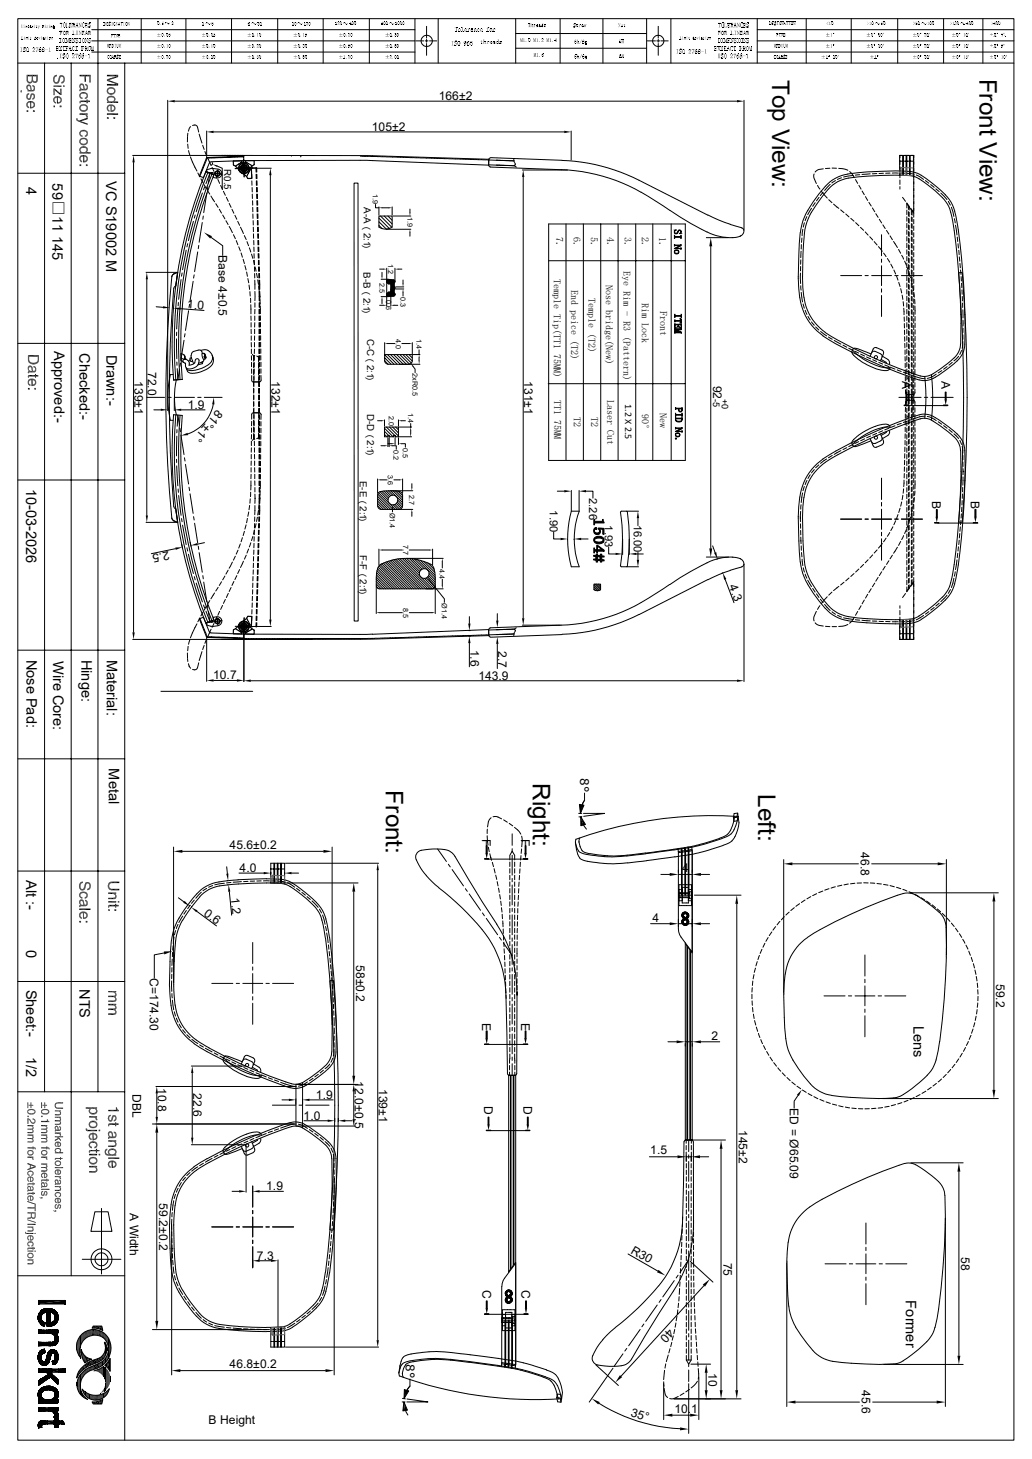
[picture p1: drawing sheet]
<svg xmlns="http://www.w3.org/2000/svg" width="297mm" height="420mm" viewBox="0 0 297 420" stroke-linecap="round" stroke-linejoin="round" font-family="sans-serif">
<defs><g id="words">
<g font-size="7">
<text x="222.2" y="23" transform="rotate(90 222.2 23)">Top View:</text>
<text x="281.9" y="22.6" transform="rotate(90 281.9 22.6)">Front View:</text>
<text x="111" y="227.5" transform="rotate(90 111 227.5)">Front:</text>
<text x="153.4" y="225.4" transform="rotate(90 153.4 225.4)">Right:</text>
<text x="218.2" y="228.6" transform="rotate(90 218.2 228.6)">Left:</text>
</g>
<g font-size="4.2">
<text x="7.5" y="53.8" transform="rotate(90 7.5 53.8)">4</text>
<text x="15.1" y="52.8" transform="rotate(90 15.1 52.8)">59□11 145</text>
<text x="30.6" y="52.2" transform="rotate(90 30.6 52.2)">VC S19002 M</text>
<text x="15.6" y="101.1" transform="rotate(90 15.6 101.1)">Approved:-</text>
<text x="22.9" y="101.7" transform="rotate(90 22.9 101.7)">Checked:-</text>
<text x="30.6" y="102.1" transform="rotate(90 30.6 102.1)">Drawn:-</text>
<text x="7.5" y="140.7" transform="rotate(90 7.5 140.7)">10-03-2026</text>
<text x="7.6" y="189.9" transform="rotate(90 7.6 189.9)">Nose Pad:</text>
<text x="15.3" y="190.2" transform="rotate(90 15.3 190.2)">Wire Core:</text>
<text x="23.5" y="189.9" transform="rotate(90 23.5 189.9)">Hinge:</text>
<text x="30.7" y="190" transform="rotate(90 30.7 190)">Material:</text>
<text x="31.3" y="221.2" transform="rotate(90 31.3 221.2)">Metal</text>
<text x="7.5" y="253.3" transform="rotate(90 7.5 253.3)">Alt :-</text>
<text x="7.5" y="273.5" transform="rotate(90 7.5 273.5)">0</text>
<text x="7.5" y="284.9" transform="rotate(90 7.5 284.9)">Sheet:-</text>
<text x="22.9" y="284.7" transform="rotate(90 22.9 284.7)">NTS</text>
<text x="262.9" y="295.3" transform="rotate(90 262.9 295.3)">Lens</text>
<text x="7.5" y="304.2" transform="rotate(90 7.5 304.2)">1/2</text>
<text x="260.7" y="374.4" transform="rotate(90 260.7 374.4)">Former</text>
</g>
<g font-size="3.5">
<text x="126.3" y="28.8">166±2</text>
<text x="107" y="37.7">105±2</text>
<text x="62.9" y="73.4" transform="rotate(90 62.9 73.4)">Base 4±0.5</text>
<text x="53.8" y="88.7" transform="rotate(5 53.8 88.7)">1.0</text>
<text x="42.5" y="107.1" transform="rotate(90 42.5 107.1)">72.0</text>
<text x="38.7" y="109.7" transform="rotate(90 38.7 109.7)">139±1</text>
<text x="78.1" y="109.7" transform="rotate(90 78.1 109.7)">132±1</text>
<text x="150.9" y="109.7" transform="rotate(90 150.9 109.7)">131±1</text>
<text x="205.2" y="111" transform="rotate(90 205.2 111)">92</text>
<text x="259.6" y="109.8" transform="rotate(90 259.6 109.8)">A</text>
<text x="270.9" y="109.8" transform="rotate(90 270.9 109.8)">A</text>
<text x="54.1" y="117.7">1.9</text>
<text x="62.5" y="117.9" transform="rotate(131 62.5 117.9)">81°±1°</text>
<text x="268.3" y="144.3" transform="rotate(90 268.3 144.3)">B</text>
<text x="279.4" y="144.3" transform="rotate(90 279.4 144.3)">B</text>
<text x="48.5" y="158.7" transform="rotate(168 48.5 158.7)">2.5</text>
<text x="209.8" y="168.7" transform="rotate(69 209.8 168.7)">4.3</text>
<text x="135.4" y="187" transform="rotate(90 135.4 187)">1.6</text>
<text x="143.4" y="187.5" transform="rotate(90 143.4 187.5)">2.7</text>
<text x="61.3" y="195.6">10.7</text>
<text x="137.7" y="195.7">143.9</text>
<text x="66.1" y="244.4">45.6±0.2</text>
<text x="138.8" y="241.4" transform="rotate(90 138.8 241.4)">F</text>
<text x="150" y="241.4" transform="rotate(90 150 241.4)">F</text>
<text x="247.7" y="245.3" transform="rotate(90 247.7 245.3)">46.8</text>
<text x="69" y="251">4.0</text>
<text x="196.3" y="251.1">4</text>
<text x="58.5" y="263.4" transform="rotate(36 58.5 263.4)">0.6</text>
<text x="66.4" y="258.5" transform="rotate(84 66.4 258.5)">1.2</text>
<text x="187.8" y="265.3">4</text>
<text x="43.1" y="281.5" transform="rotate(90 43.1 281.5)">C=174.30</text>
<text x="102.5" y="277.8" transform="rotate(90 102.5 277.8)">58±0.2</text>
<text x="286.7" y="283.3" transform="rotate(90 286.7 283.3)">59.2</text>
<text x="138.8" y="294.4" transform="rotate(90 138.8 294.4)">E</text>
<text x="149.9" y="294.4" transform="rotate(90 149.9 294.4)">E</text>
<text x="204.8" y="299.3">2</text>
<text x="102.1" y="311.2" transform="rotate(90 102.1 311.2)">12.0±0.5</text>
<text x="38.1" y="314.9" transform="rotate(90 38.1 314.9)">DBL</text>
<text x="45.4" y="313.1" transform="rotate(90 45.4 313.1)">10.8</text>
<text x="55.6" y="314.7" transform="rotate(90 55.6 314.7)">22.6</text>
<text x="90.9" y="316.3">1.9</text>
<text x="109" y="313.4" transform="rotate(90 109 313.4)">139±1</text>
<text x="87.4" y="322.3">1.0</text>
<text x="139.4" y="318.4" transform="rotate(90 139.4 318.4)">D</text>
<text x="150.7" y="318.4" transform="rotate(90 150.7 318.4)">D</text>
<text x="227.3" y="319" transform="rotate(90 227.3 319)">ED = Ø65.09</text>
<text x="212.7" y="325.2" transform="rotate(90 212.7 325.2)">145±2</text>
<text x="187.2" y="332.3">1.5</text>
<text x="45.8" y="346.4" transform="rotate(90 45.8 346.4)">59.2±0.2</text>
<text x="76.6" y="342.6">1.9</text>
<text x="37.3" y="349.2" transform="rotate(90 37.3 349.2)">A Width</text>
<text x="74" y="362.6">7.3</text>
<text x="181.4" y="360.6" transform="rotate(30 181.4 360.6)">R30</text>
<text x="208.2" y="363.5" transform="rotate(90 208.2 363.5)">75</text>
<text x="276.6" y="361.8" transform="rotate(90 276.6 361.8)">58</text>
<text x="138.9" y="371.3" transform="rotate(90 138.9 371.3)">C</text>
<text x="150.1" y="371.3" transform="rotate(90 150.1 371.3)">C</text>
<text x="192.4" y="382.1" transform="rotate(133 192.4 382.1)">40</text>
<text x="66.1" y="393.9">46.8±0.2</text>
<text x="203.9" y="395.3" transform="rotate(90 203.9 395.3)">10</text>
<text x="248" y="400.3" transform="rotate(90 248 400.3)">45.6</text>
<text x="181.3" y="407.7" transform="rotate(17 181.3 407.7)">35°</text>
<text x="194.1" y="406.7">10.1</text>
<text x="60" y="409.9">B Height</text>
</g>
<g font-size="3.4">
<text x="167" y="224" transform="rotate(90 167 224)">8°</text>
<text x="116.8" y="392.7" transform="rotate(90 116.8 392.7)">8°</text>
</g>
<g font-size="3.2">
<text x="169.5" y="143.4" transform="rotate(90 169.5 143.4)">2.26</text>
<text x="158.2" y="146.9" transform="rotate(90 158.2 146.9)">1.90</text>
<text x="174.1" y="151.3" transform="rotate(90 174.1 151.3)">1.93</text>
<text x="182.5" y="151" transform="rotate(90 182.5 151)">16.00</text>
</g>
<g font-size="2.9">
<text x="160.1" y="68.3" transform="rotate(90 160.1 68.3)">7.</text>
<text x="165.1" y="68.3" transform="rotate(90 165.1 68.3)">6.</text>
<text x="170.1" y="68.3" transform="rotate(90 170.1 68.3)">5.</text>
<text x="174.8" y="68.3" transform="rotate(90 174.8 68.3)">4.</text>
<text x="179.7" y="68.3" transform="rotate(90 179.7 68.3)">3.</text>
<text x="184.7" y="68.3" transform="rotate(90 184.7 68.3)">2.</text>
<text x="189.7" y="68.2" transform="rotate(90 189.7 68.2)">1.</text>
<text x="194.1" y="66" transform="rotate(90 194.1 66)">SI No</text>
<text x="159.4" y="80.3" transform="rotate(90 159.4 80.3)">Temple Tip(TT1 75MM)</text>
<text x="164.3" y="83.6" transform="rotate(90 164.3 83.6)">End peice (T2)</text>
<text x="174.3" y="82.2" transform="rotate(90 174.3 82.2)">Nose bridge(New)</text>
<text x="179.4" y="78.2" transform="rotate(90 179.4 78.2)">Eye Rim - R3 (Pattern)</text>
<text x="169.3" y="85.7" transform="rotate(90 169.3 85.7)">Temple (T2)</text>
<text x="184.7" y="87.2" transform="rotate(90 184.7 87.2)">Rim Lock</text>
<text x="190" y="89.5" transform="rotate(90 190 89.5)">Front</text>
<text x="194.1" y="90.2" transform="rotate(90 194.1 90.2)">ITEM</text>
<text x="159.5" y="115" transform="rotate(90 159.5 115)">TT1 75MM</text>
<text x="174.8" y="115.1" transform="rotate(90 174.8 115.1)">Laser Cut</text>
<text x="180" y="116.4" transform="rotate(90 180 116.4)">1.2 X 2.5</text>
<text x="184.7" y="119.1" transform="rotate(90 184.7 119.1)">90°</text>
<text x="189.9" y="119" transform="rotate(90 189.9 119)">New</text>
<text x="194.4" y="117.3" transform="rotate(90 194.4 117.3)">PID No.</text>
<text x="165.1" y="120.1" transform="rotate(90 165.1 120.1)">T2</text>
<text x="170.1" y="120.1" transform="rotate(90 170.1 120.1)">T2</text>
</g>
<g font-size="2.8">
<text x="64.5" y="48.7" transform="rotate(90 64.5 48.7)">R0.5</text>
<text x="104.7" y="59.6" transform="rotate(90 104.7 59.6)">A-A</text>
<text x="104" y="66.3">(</text>
<text x="104.7" y="67" transform="rotate(90 104.7 67)">2:1</text>
<text x="104" y="72.7">)</text>
<text x="104.6" y="78.4" transform="rotate(90 104.6 78.4)">B-B</text>
<text x="104" y="85">(</text>
<text x="104.6" y="85.7" transform="rotate(90 104.6 85.7)">2:1</text>
<text x="104" y="91.4">)</text>
<text x="105.7" y="97.5" transform="rotate(90 105.7 97.5)">C-C</text>
<text x="105" y="104.3">(</text>
<text x="105.7" y="105.1" transform="rotate(90 105.7 105.1)">2:1</text>
<text x="105" y="110.8">)</text>
<text x="105.7" y="119.1" transform="rotate(90 105.7 119.1)">D-D</text>
<text x="105" y="126">(</text>
<text x="105.7" y="126.7" transform="rotate(90 105.7 126.7)">2:1</text>
<text x="105" y="132.5">)</text>
<text x="103.6" y="138.4" transform="rotate(90 103.6 138.4)">E-E</text>
<text x="102.9" y="145">(</text>
<text x="103.6" y="145.8" transform="rotate(90 103.6 145.8)">2:1</text>
<text x="102.9" y="151.5">)</text>
<text x="103.5" y="159.8" transform="rotate(90 103.5 159.8)">F-F</text>
<text x="102.9" y="166">(</text>
<text x="103.5" y="166.8" transform="rotate(90 103.5 166.8)">2:1</text>
<text x="102.9" y="172.5">)</text>
</g>
<g font-size="2.6">
<text x="205.2" y="114.8" transform="rotate(90 205.2 114.8)">-5</text>
<text x="207.7" y="114.8" transform="rotate(90 207.7 114.8)">+0</text>
</g>
<g font-size="2.1">
<text x="107.3" y="55.8" transform="rotate(90 107.3 55.8)">1.9</text>
<text x="117.3" y="62.6" transform="rotate(90 117.3 62.6)">1.9</text>
<text x="111.7" y="75.9" transform="rotate(90 111.7 75.9)">1.2</text>
<text x="109.2" y="81.5" transform="rotate(90 109.2 81.5)">2.5</text>
<text x="111.1" y="86.4" transform="rotate(90 111.1 86.4)">0.6</text>
<text x="115.2" y="85.4" transform="rotate(90 115.2 85.4)">0.3</text>
<text x="113.9" y="97.5" transform="rotate(90 113.9 97.5)">4.0</text>
<text x="119.9" y="97.7" transform="rotate(90 119.9 97.7)">1.4</text>
<text x="118.7" y="107.4" transform="rotate(90 118.7 107.4)">2xR0.5</text>
<text x="111.9" y="119.7" transform="rotate(90 111.9 119.7)">2.0</text>
<text x="117.4" y="118.9" transform="rotate(90 117.4 118.9)">1.4</text>
<text x="113.3" y="129.5" transform="rotate(90 113.3 129.5)">0.2</text>
<text x="116" y="128.9" transform="rotate(90 116 128.9)">0.5</text>
<text x="111.6" y="136.7" transform="rotate(90 111.6 136.7)">3.6</text>
<text x="117.8" y="142.5" transform="rotate(90 117.8 142.5)">2.7</text>
<text x="112.2" y="147.5" transform="rotate(90 112.2 147.5)">Ø1.4</text>
<text x="116" y="156.8" transform="rotate(90 116 156.8)">7.7</text>
<text x="126.5" y="163.7" transform="rotate(90 126.5 163.7)">4.4</text>
<text x="127.2" y="173.5" transform="rotate(90 127.2 173.5)">Ø1.4</text>
<text x="116" y="174.9" transform="rotate(90 116 174.9)">8.5</text>
</g>
</g></defs>
<g fill="#000">
<path d="M5.8 14.9h.2zM5.8 13.7h.2zM5.8 13.8l.2-.1zM6.1 13.7v1.2zM6.3 7.2v.8zM6.3 7.1v.9zM6.3 10.5v.8zM6.2 14.9h.2zM6.2 13.7h.2zM6.2 13.8l.2-.1zM6.2 11.3h.4zM6.7 14.6v.4z"/>
<path d="M6.7 11.1v.2zM6.7 13.8v.3zM6.7 13.8v.4zM6.7 14.7v.2zM6.8 14.8l-.1 .1zM6.8 13.8v.5zM6.8 14.1v.2zM6.9 14.1l-.1 .2zM6.9 14.1v.2zM6.9 7.5v.5zM6.9 14.2v.2zM7 10.8v.5z"/>
<path d="M7.1 10.8l-.1 .5zM7.1 14.3v.1zM7.1 10.7v.6zM7.1 14.9h.1zM7.1 11.3h.2zM7.3 14.4v.2zM7.3 13.8v.1zM7.3 14.4v.4zM7.3 13.7v.3zM7.3 14.5v.2zM7.4 14.5l-.1 .2zM7.4 7.5v.5z"/>
<path d="M7.5 10.8v.5zM7.5 14.1v.5zM7.6 14.1v.5zM7.6 13.9v.8zM7.7 13.8l-.1 .9zM7.7 13.8v1zM7.7 7.5v.5zM7.7 10.9v.4zM7.7 14.6v.2zM7.7 14.6v.3zM7.7 13.8v.2zM7.9 10.8v.5z"/>
<path d="M8 10.8l-.1 .5zM8 7.7v.2zM8.1 14.8v.1zM8.2 14.5v.3zM8.2 13.8v.3zM8.2 13.8v.4zM8.2 13.9v.8zM8.3 13.9l-.1 .8zM8 7.7h.3zM8.3 10.8v.5zM8.3 14v.6zM8.3 7.5v.2z"/>
<path d="M8.6 7.7v.2zM8.8 10.7v.5zM8.8 7.5v.4zM8.9 7.5l-.1 .4zM8.8 10.6v.7zM8.9 10.6l-.1 .7zM8.9 7.5v.4zM8.9 10.8h.2zM9.1 7.9h.1zM9.1 8l.1-.1zM9.2 7.5v.5zM9.3 7.5l-.1 .5z"/>
<path d="M9.3 7.5v.5zM9.4 13.9v.2zM9.5 13.8l-.1 .3zM9.5 13.8v.3zM9.9 14.3l-.1 .1zM9.8 7.9h.1zM9.8 8l.1-.1zM9.9 10.9v.3zM9.4 14.8h.5zM9.4 14.9l.5-.1zM9.9 14.1v.3zM9.9 7.5v.5z"/>
<path d="M10 7.5l-.1 .5zM10 10.8l-.1 .5zM9.9 14.8v.1zM10 14.8l-.1 .1zM9.9 13.8v.6zM10 13.8l-.1 .6zM10 14.7v.2zM10 13.8v.5zM10 14.6v.3zM10 13.8v.3zM10.1 13.9l-.1 .2zM10.2 10.5v.8z"/>
<path d="M10.3 10.5l-.1 .8zM10.3 13.8v.2zM10.4 13.7l-.1 .3zM10.4 13.7v.2zM10.5 7.3v.6zM10.5 13.7l-.1 .1zM10.5 7.2v.7zM10.5 11v.2zM10.5 14.6v.3zM10.5 10.8v.2zM10.6 10.8l-.1 .2zM10.5 14.5v.4z"/>
<path d="M10.6 14.5v.5zM10.7 14.4l-.1 .6zM10.7 14.3v.2zM10.5 7.5h.3zM10.8 14.1l-.1 .3zM10.5 11h.4zM10.9 10.9v.1zM10.9 13.8v.2zM10.5 13.7h.5zM10.5 13.8l.5-.1zM11 7.5v.2zM11 7.5l.1 .2z"/>
<path d="M11 7.7l.1 .2zM11.1 7.7v.2zM11.2 7.8l-.1 .2zM11.2 10.8v.2zM11.2 10.9v.2zM11.2 14.1v.5zM11.3 7.5l-.1 .5zM11.2 14v.7zM11.3 13.9v.8zM11.3 7.5v.2zM11.2 10.9l.1 .3zM11.2 11.1l.1 .2z"/>
<path d="M11.3 13.9v.9zM11.3 14.7v.2zM11.4 14.7l-.1 .2zM11.4 13.8l-.1 .2zM11.4 14.8v.1zM11.5 10.9l-.2 .4zM11.5 10.8v.2zM11.8 14.8l-.1 .1zM11.7 14.2v.2zM11.8 14.2l-.1 .2zM11.7 13.8v.1zM11.8 13.8l-.1 .1z"/>
<path d="M11.8 14.6v.3zM11.8 14.2v.3zM11.8 14.3v.2zM11.8 13.8v.1zM11.8 14.3v.5zM11.9 14.3l-.1 .5zM11.9 14.4v.3zM11.9 10.8v.5zM12 10.7l-.1 .6zM12.1 14.5v.2zM12.1 14.5v.3zM12.1 14.4v.4z"/>
<path d="M12.2 14.4v.4zM12.1 13.8v.3zM12.2 13.8v.3zM12.2 7.8v.2zM12.2 14.4v.2zM12.2 13.8v.4zM12.2 7.5v.2zM12.3 7.5l-.1 .2zM12.3 14.1v.2zM12.3 11v.3zM12.4 11l-.1 .3zM12.4 10.8v.2z"/>
<path d="M12.4 14.1v.3zM12.4 14.2v.2zM12.5 7.7v.2zM12.6 7.7l-.1 .2zM12.5 14.3v.1zM12.6 14.3l-.1 .1zM12.7 14.8l-.1 .1zM12.6 14.3v.2zM12.7 14.3l-.1 .2zM12.7 10.8v.5zM12.7 14.8v.1zM12.7 14.4v.1z"/>
<path d="M12.7 10.9v.4zM12.7 14v.2zM12.7 13.8v.2zM12.7 14.4v.2zM12.7 13.8v.3zM12.8 13.8l-.1 .3zM12.7 14.4v.4zM12.8 14.4l-.1 .4zM12.8 13.9v.2zM12.8 14.5v.2zM13 7.5v.5zM13 7.4v.6z"/>
<path d="M13 10.7v.5zM13.1 10.7v.5zM13.1 10.6v.7zM13.1 10.8h.2zM13.4 7.9h.3zM13.4 8l.3-.1zM13.7 7.5l-.2 .4zM13.5 7.5h.2zM13.7 10.8v.5zM13.8 10.8l-.1 .5zM13 14.3h.8zM13 14.4l.8-.1z"/>
<path d="M13.8 7.8v.2zM14.1 10.9v.3zM14.2 10.9l-.1 .3zM14.2 7.5v.5zM14.2 11.1v.2zM14.2 10.8v.2zM14.2 7.4v.6zM14.3 7.4l-.1 .6zM14.2 14.8v.1zM14.3 14.8l-.1 .1zM14.3 13.8v1.1zM14.3 13.7v1.2z"/>
<path d="M14.4 13.7l-.1 1.2zM14.5 10.9v.3zM14.6 10.9l-.1 .3zM14.4 14.9h.2zM14.6 7.5v.5zM14.7 7.5l-.1 .5zM14.8 10.8v.5zM14.9 10.8l-.1 .5zM14.9 7.5v.5zM15 7.5l-.1 .5zM15 7.5v.5zM15 7.6v.4z"/>
<path d="M15.1 10.8v.5zM15.2 10.9l-.1 .4zM15.2 7.9v.2zM15.2 7.5v.2zM15.3 7.5v.2zM15.5 7.5v.2zM15.6 7.5l-.1 .2zM15.6 7.9v.2zM16.3 13.4v1.2zM16.4 13.4l-.1 1.2zM16.4 13.9h.2zM16.2 14.6h.4z"/>
<path d="M16.2 13.4h.4zM16.7 13.7v.4zM16.8 13.7l-.1 .4zM16.9 14.4l-.1 .2zM16.8 13.4v.2zM16.9 14.3v.3zM17.2 14.4v.2zM17.3 6.6l-.1 .3zM17.3 14.3l-.1 .2zM17.3 6.6v.2zM17.2 13.5l.1-.1v.4zM17.2 15.5h.2z"/>
<path d="M17.3 8.9v1.2zM17.4 8.9l-.1 1.2zM17.3 11.1v1.2zM17.4 11.1l-.1 1.2zM17.4 14l-.1 .4zM17.3 13.5v.3zM17.3 13.8l.1 .2zM17.2 16.7h.2zM17.4 14v.1zM17.4 13.7v.3zM17.5 13.8v.3zM17.2 11.1h.3z"/>
<path d="M17.2 12.3h.3zM17.5 13.9v.3zM17.5 13.8v.1zM17.4 15.5v1.2zM17.6 15.5l-.2 1.2zM17.6 6.6v1.2zM17.7 6.6l-.1 1.2zM17.4 9.4l.3 .1zM17.5 13.9l.2 .4zM17.5 14.2l.2 .3zM17.7 13.5l-.2 .4zM17.2 8.9h.5z"/>
<path d="M17.4 6.6h.3zM17.7 14.3v.3zM17.7 13.4v.3zM17.6 16.7h.2zM17.6 15.5h.2zM17.8 9.2v.5zM17.8 12.1v.1zM17.8 12v.1zM17.9 12l-.1 .1zM17.8 11.2v.1zM17.9 11.2l-.1 .1zM17.9 11.2v.9z"/>
<path d="M17.7 6.6h.2zM17.9 6.6v.2zM17.9 6.6v.3zM17.9 8.9v.2zM17.9 11.3v.7zM17.9 6.6l.1 .3zM17.9 11.4v.5zM18 11.4l-.1 .5zM18 13.5l-.1 .2zM18 13.4v.2zM18 16.4v.2zM18.1 13.4l-.1 .1z"/>
<path d="M18.1 16.5v.3zM18 15.7v.3zM18.1 15.7v.3zM18.1 16.5v.2zM18.2 16.6l-.1 .1zM18.1 15.6v.4zM18.2 15.6v.4zM18.2 6.9v.6zM18.2 9.2v.5zM18.2 15.9v.1zM18.2 15.5v.2zM18.2 6.8v.8z"/>
<path d="M18.2 9.1v.8zM18.3 6.7l-.1 1zM18.3 6.7v1zM18.2 9v.9zM18.3 9l-.1 .9zM18.3 7.6v.1zM18.3 6.6v.3zM18.3 9.8v.2zM18.3 8.9v.2zM18.4 6.6l-.1 .2zM18.2 11.1h.2zM18.2 12.3h.2z"/>
<path d="M18.3 13.4v1.2zM18.4 13.4l-.1 1.2zM18.2 13.4h.3zM18.5 16.1v.1zM18.5 11.1v1.2zM18.6 11.1l-.1 1.2zM18.5 16.1v.2zM18.6 16.1v.2zM18.6 16.2v.1zM18.6 15.5v.2zM18.5 13.4h.2zM18.6 16.2v.5z"/>
<path d="M18.7 16.2l-.1 .5zM18.7 15.5l-.1 .3zM18.7 15.5v.3zM18.7 13.4v.2zM18.7 16.2v.4zM18.7 16.3v.3zM18.8 7.6l-.1 .1zM18.7 6.6v.3zM18.8 6.7l-.1 .2zM18.8 9.9l-.1 .1zM18.7 13.5l.1 .2zM18.8 7.2v.5z"/>
<path d="M18.8 6.7v.4zM18.8 6.8v.4zM18.8 9.7v.2zM18.8 9v.3zM18.6 11.1h.2zM18.6 12.3h.2zM18.8 6.8v.9zM18.9 6.9l-.1 .8zM18.8 9.1v.8zM18.9 9.1l-.1 .8zM18.9 6.9v.6zM18.9 7v.5z"/>
<path d="M18.9 9.1v.7zM18.9 9.2v.6zM18.9 9.4v.2zM18.9 16v.3zM19 15.9l-.1 .4zM19 15.8v.7zM19 15.7v.9zM19 13.4v1.2zM19.1 13.4l-.1 1.2zM19 16.4v.2zM19.1 16.4v.2zM19.1 15.6l-.1 .3z"/>
<path d="M19.1 11.2v1.1zM19.1 11.3v1zM19.1 11.1v.2zM19.1 15.5v.2zM19.2 11.1v.6zM19.1 6.6v1.2zM19.3 6.6l-.2 1.2zM19.1 8.9v1.2zM19.3 8.9l-.2 1.2zM19.1 13.9h.2zM19.2 11.1l.1 .7zM19.2 11.7l.1 .6z"/>
<path d="M18.9 14.6h.4zM18.9 13.4h.4zM19.3 11.8v.5zM19.4 12l-.1 .3zM19.3 9.4h.2zM19 8.9h.5zM19.4 13.8v.2zM19.5 13.8v.3zM19.3 14.5h.2zM19.3 14.6l.2-.1zM19.5 13.7v.4zM19.4 9.5h.2v.3z"/>
<path d="M19.3 9.4h.3zM19.3 9.5l.3-.1zM19.5 15.5v.2zM19 7.8h.6zM19.6 13.4v.2zM19.6 16.5v.1zM19.6 16.4v.2zM19.6 15.6v.2zM19.6 15.7v.2zM19.6 9.3v.2zM19.6 11.1l-.2 1.2zM19.6 14.4v.2z"/>
<path d="M19.6 15.7v.9zM19.6 9.5l.1 .4zM19.6 9.8l.1 .3zM19.6 9.2v.2zM19.7 9.2l-.1 .2zM19.6 8.9v.2zM19.7 8.9v.2zM19.6 11.1v.2zM19.7 11.1l-.1 .2zM19.6 15.8v.7zM19.7 15.8l-.1 .7zM19.7 9.9v.2z"/>
<path d="M19.7 8.9v.5zM19.7 9v.4zM19.7 15.9v.4zM19.7 16v.3zM19.7 7.7v.1zM19.8 7.7l-.1 .1zM19.7 9v.3zM19.8 9l-.1 .3zM19.8 11.2l-.1 1.1zM19.7 11.1v.2zM19.8 11.1l-.1 .2zM19.8 7.5v.3z"/>
<path d="M19.9 14.3v.3zM19.9 14.1v.3zM20 13.9l-.1 .5zM20.1 13.4l-.1 .7zM20 6.6h.2l-.2 1.2zM20.2 6.6v1.2h-.2zM20 11.1h.2l-.2 1.2zM20.2 11.1v1.2h-.2zM20.1 13.4v.2zM20 14.1h.2zM20.2 13.3v.4zM20.2 13.3l.1 .4z"/>
<path d="M20.2 13.7l.1 .4zM20.2 7.2h.2zM20.2 11.6h.2zM19.9 12.3h.5zM20.3 13.7l.1 .4zM20.3 14.1l.1 .3zM19.9 6.6h.5zM19.9 11.1h.5zM19.9 7.8h.6zM20.4 14.1v.5zM20.5 7v.4zM20.5 11.4v.5z"/>
<path d="M20.6 6.6v.2zM20.6 7.7v.1zM20.7 7.7l-.1 .1zM20.6 12.1v.2zM20.7 12.1l-.1 .2zM20.6 11.1v.2zM20.7 7.5v.3zM20.7 12v.3zM20.7 7.5v.2zM20.7 13.7v.6zM20.8 13.6l-.1 .8zM20.8 13.5v.9z"/>
<path d="M20.9 13.5v1zM20.8 15.7v.2zM20.9 15.7l-.1 .2zM20.9 14.3v.2zM20.9 14.4v.1zM20.9 13.5v.2zM20.9 13.4v.3zM20.9 15.6v.3zM20.9 13.4v.2zM21 13.4l-.1 .2zM21 11.2v1.1zM21 11.1v.2z"/>
<path d="M21 6.6v1.2zM21.1 6.6l-.1 1.2zM21 8.9v1.1zM21.1 8.9l-.1 1.1zM21.1 16.3l-.1 .1zM21.1 16.2v.2zM21 13.4h.2zM21.1 7.2h.2zM20.9 6.6h.4zM21.3 16v.2zM21.2 7.2l.1 .3zM20.7 16.6h.6z"/>
<path d="M20.7 16.7l.6-.1zM21.3 15.9v.2zM21.3 15.5v.2zM21.3 15.5v.3zM21.3 15.6v.4zM21.4 15.6l-.1 .4zM21.4 6.6v.2zM20.9 10h.5zM20.9 10.1l.5-.1zM21.4 14.3v.2zM21.4 13.3v.3zM21.4 16.5v.2z"/>
<path d="M21.4 15.7v.3zM21.3 7.2l.2 .3zM21.3 7.5l.2 .3zM21.5 7l-.1 .2zM21.5 6.6v.3zM21.4 13.3l.1 .4zM21.4 16.4v.3zM21.5 6.6v.5zM21.4 10.1l.1-.1zM21 11.1l.5 .9zM21 11.3l.5 1zM21.5 7.5v.3z"/>
<path d="M21.5 7.8l.1-.1zM21.5 6.7v.4zM21.6 6.7l-.1 .4zM21.6 9.9l-.1 .2zM21.5 11.1v1.2zM21.6 11.1l-.1 1.2zM21.6 9.9v.2zM21.6 9.8v.3zM21.6 9.8v.1zM21.7 13.4l-.1 .3zM21.7 13.4v.2zM21.8 15.5l-.1 .3z"/>
<path d="M21.8 15.5v.2zM21.8 11.9v.4zM21.8 11.3v.1zM21.9 7.4l-.1 .4zM21.8 12v.3zM21.9 12l-.1 .3zM21.8 11.2v.4zM21.9 11.2l-.1 .4zM21.9 12.1v.2zM21.9 11.3v.3zM21.9 11.4v.2zM21.9 11.1v.2z"/>
<path d="M21.9 16.5v.2zM22 7.1l-.1 .6zM22 11.4v.2zM21.9 16.4v.3zM22 16.3v.5zM22 11.5v.1zM22 16.2v.6zM21.9 13.4v1.2zM22.1 13.4l-.2 1.2zM22 16.1v.6zM22.1 16.1l-.1 .6zM22.1 6.6l-.1 .7z"/>
<path d="M21.9 10h.2zM21.9 10.1l.2-.1zM21.9 8.9h.2zM22.1 16v.2zM21.9 13.4h.2zM22.1 15.9v.2zM22.1 6.7l.1-.1v.4zM22.1 8.9v1.2zM22.2 8.9l-.1 1.2zM22.2 11.6l-.1 .1zM22.2 15.8l-.1 .2zM22.3 15.7l-.1 .2z"/>
<path d="M22.1 7.4h.2zM22.2 6.6v.4zM22.3 6.9v.4zM22.3 15.7v.1zM21.8 15.5h.5l-.5 .2zM21.8 15.7l.5-.2v.2zM22.3 6.9v.5zM22.4 7.2v.5zM22.1 13.4h.3zM22.4 13.4v.2zM22.4 11.7v.2zM22.4 13.4v.3z"/>
<path d="M22.3 15.5v.2zM22.4 15.5l-.1 .2zM22.3 8.9h.1zM22.4 12.1v.1zM22.4 11.1v.2zM22.4 7.2v.6zM22.5 7.7l-.1 .1zM22.4 11.8v.3zM22.5 11.8l-.1 .3zM22.4 11l.1 .3zM22.5 11.9v.2zM22.6 16v.3z"/>
<path d="M22.6 16v.4zM22.6 15.8v.7zM22.6 15.8v.8zM22.6 15.7v.9zM22.7 15.7l-.1 .9zM22.7 16.4v.2zM22.7 16.5v.2zM22.7 15.7v.2zM22.7 6.7v1.1zM22.8 6.8l-.1 1zM22.8 6.6v.2zM22.7 9v1.1z"/>
<path d="M22.8 9l-.1 1.1zM22.8 15.6l-.1 .1zM22.8 6.6v.3zM22.9 8.9v.2zM22.8 11.1h.2zM22.8 12.3h.2zM23 11.1v1.2zM23.2 11.1l-.2 1.2zM23.1 15.5v.2zM23.2 15.5l-.1 .2zM23.2 16.5v.2zM23.2 16v.2z"/>
<path d="M23.2 15.5v.2zM23.2 16v.6zM23.2 16.1v.5zM23.2 15.6v.1zM23.3 16.1l-.1 .5zM22.8 6.6l.5 .9zM22.8 6.9l.5 .9zM22.9 8.9l.4 .9zM22.9 9.1l.4 .9zM23.3 6.6v1.2zM23.4 6.6l-.1 1.2zM23.3 8.9v.9z"/>
<path d="M23.4 8.9v1.2zM23.3 9.8l.1 .3zM23.2 11.1h.2zM23.2 12.3h.2zM23.5 16.3v.3zM23.6 16.2l-.1 .4zM23.5 15.7v.2zM23.6 15.7l-.1 .2zM23.6 16.2v.4zM23.6 16.2v.5zM23.6 15.6v.4zM23.6 6.9v.6z"/>
<path d="M23.7 6.9v.7zM23.6 11.4v.5zM23.7 11.4v.5zM23.5 13.4h.2l-.2 1.2zM23.7 13.4v1.2h-.2zM23.6 15.8v.2zM23.7 15.9l-.1 .1zM23.6 15.6v.1zM23.7 15.5l-.1 .2zM23.7 6.8v.9zM23.7 11.3v.7zM23.7 11.3v.8z"/>
<path d="M23.7 15.9v.2zM23.7 7.3v.4zM23.7 7.4v.3zM23.7 6.8v.3zM23.7 11.2v.9zM23.7 7.6v.1zM23.7 6.7v.2zM23.8 6.7l-.1 .2zM23.7 8.9v1.1zM23.8 8.9l-.1 1.1zM23.7 12v.1zM23.8 12v.2z"/>
<path d="M23.8 11.1l-.1 .2zM23.7 16v.1zM23.8 6.6v.2zM23.7 13.9l.2 .1zM23.4 13.4h.5zM24 16v.2zM23.8 9.4l.2 .1zM24 16.1v.2zM23.9 6.6h.1zM23.6 8.9h.4zM24 13.8v.3zM24 15.5v.2z"/>
<path d="M24.1 15.6v.1zM24.1 16.2v.2zM23.6 10h.5zM23.6 10.1l.5-.1zM24.1 9.4v.1zM24.1 9.4v.2zM24.1 15.6v.4zM24.1 15.7v.3zM24.1 16.2v.4zM24.1 9.2v.5zM24.2 9.2l-.1 .5zM24.2 12.1l-.1 .2z"/>
<path d="M24.2 15.7l-.1 .3zM24.2 16.3l-.1 .3zM24.1 6.6h.2zM24.2 12.1v.1zM24.3 12.1l-.1 .1zM24.2 13.5l.1 .1zM24.3 6.6v.2zM24.3 11.8v.3zM24.3 11.2v.3zM24.3 11.2v.4zM24.3 6.6v.3zM24.3 9.9v.2z"/>
<path d="M24.3 8.9v.2zM24.3 11.3v.8zM24.3 9.8v.3zM24.4 9.8l-.1 .3zM24.3 9v.1zM24.3 11.3v.7zM24.4 11.4l-.1 .6zM24.5 13.4v1.2zM24.6 13.4l-.1 1.2zM24.4 13.4h.2zM24.6 9.6v.5zM24.6 11.2v1.1z"/>
<path d="M24.6 6.6v1.2zM24.7 6.6l-.1 1.2zM24.7 9.4l-.1 .5zM24.7 11.1v.2zM24.7 9.2v.5zM24.8 8.9l-.1 .7zM24.7 14l.1 .2zM24.8 8.9v.3zM24.8 8.8v.2zM24.6 13.9h.2zM24.6 14l.2-.1zM24.7 7.2h.2z"/>
<path d="M24.5 6.6h.5zM25 8.8v.6zM24.8 9.6h.2zM24.8 9.6l.2 .1zM24.8 14l.2 .3zM24.8 14.2l.2 .4zM25 13.8l-.1 .1zM25 13.4v.2zM25 9v.6zM25 13.4v.5zM24.5 7.8h.6zM25.1 7.1l-.1 .1z"/>
<path d="M25 14.3v.3zM25.1 13.5l-.1 .4zM25.1 7v.4zM25 9v.7zM25.1 9.4v.5zM25.1 13.5v.3zM25.1 13.6v.2zM24.7 11.1l.4 .9zM24.7 11.3l.4 .9zM24.4 16.1h.7zM25.2 7.7l-.1 .1zM25.1 6.6v.2z"/>
<path d="M25.2 6.6l-.1 .2zM25.1 12l.1 .3zM25.2 7.7v.1zM25.2 7.6v.2zM25.2 6.6v.2zM25.1 9.4v.7zM25.2 9.9l-.1 .2zM25.2 11.1v1.2zM25.2 7.5v.3zM25.3 7.5l-.1 .3zM25.3 13.7v.6zM25.3 13.6v.8z"/>
<path d="M25.4 13.6v.8zM25.4 13.5v.9zM25.4 13.5v1zM25.4 7.5v.2zM25.4 11.9v.2zM25.4 14.4v.1zM25.4 13.5v.1zM25.4 13.4v.2zM25.5 7.5v.3zM25.5 6.7l-.1 .3zM25.5 6.7v.4zM25.5 12v.3z"/>
<path d="M25.5 11.2l-.1 .3zM25.5 11.2v.4zM25.5 7.6v.2zM25.5 6.6v.5zM25.5 12.1v.2zM25.5 11.1v.5zM25.6 7v.2zM25.6 12.1l-.1 .2zM25.5 11.4v.2zM25.6 11.4l-.1 .2zM25.4 16.7h.2zM25.7 7l-.1 .2z"/>
<path d="M25.5 8.9h.2l-.2 1.2zM25.7 8.9v1.2h-.2zM25.7 12.1l-.1 .2zM25.6 11.4v.2zM25.7 11.5v.1zM25.7 15.6l-.1 .1zM25.7 15.6v1.1zM25.7 15.5v1.2zM25.8 11.6v.1zM25.7 9.4h.1zM25.4 8.9h.4zM25.8 9.5l.1 .3z"/>
<path d="M25.7 9.4h.2zM25.7 9.5l.2-.1zM25.9 14.4v.1zM25.9 13.4v.2zM25.9 13.5v.1zM25.9 13.5v1zM26 13.5l-.1 1zM26 9.3v.2zM26 11.7v.2zM26 13.6v.8zM26 7.2v.3zM26 6.6v.2z"/>
<path d="M25.9 9.5l.1 .3zM25.9 9.8l.1 .3zM26 9.2v.3zM26 8.9v.2zM26 12.1v.2zM26 13.7v.6zM26 7.3v.4zM26.1 7.3l-.1 .4zM26 6.6v.3zM26.1 6.6v.3zM26 8.9v.5zM26.1 9l-.1 .4z"/>
<path d="M26 11.7v.5zM26.1 11.8l-.1 .4zM26 11.1v.2zM26.1 11.1v.2zM26.1 7.3v.4zM26 9.8v.3zM26.1 9v.4zM26.1 11.8v.3zM26.1 11v.3zM26.2 13.5v1.1zM26.2 13.6v1zM26.2 13.4v.2z"/>
<path d="M26.3 13.4v.4zM26.3 13.4l.2 .7zM26.3 13.8l.2 .8zM26.5 14.1v.5zM26.5 14.3v.3zM26.8 13.4l-.3 1.2zM26.8 13.4v.2zM26.9 13.5l-.1 1.1zM26.9 13.4l-.1 .2zM30 6.4v.9zM30.1 6.4l-.1 .9zM29.9 7.3h.2z"/>
<path d="M29.9 6.4h.2zM30.4 7v.2zM30.4 6.5v.1zM30.4 6.6v.6zM30.4 6.6v.5zM30.5 6.6l-.1 .5zM30.7 6.4v.9zM30.8 6.4l-.1 .9zM30.9 12.7v.9zM30.9 12.8v.8zM30.9 12.7v.1zM30.9 16.1v.5z"/>
<path d="M30.6 7.3h.3zM30.6 6.4h.3zM30.9 12.7v.3zM30.9 16v.7zM31 6.6v.4zM30.9 12.7l.2 .5zM30.9 13l.2 .6zM31.1 6.4v.2zM31.1 13.2v.4zM31.1 13.4v.2zM31.1 7.2v.1zM31.1 6.4l.1 .2z"/>
<path d="M31.2 12.7l-.1 .9zM31.2 12.7v.3zM31.3 12.7l-.1 .3zM31.4 7.1v.2zM31.3 6.5v.3zM31.4 6.5l-.1 .3zM31.4 6.6v.2zM31.3 12.8v.8zM31.4 12.7l-.1 .9zM31.3 12.8l.1-.1zM31.4 15.9v.1zM31.5 6.7v.2z"/>
<path d="M31.4 15.9l.1 .2zM31.5 16.1v.5zM31.6 16.1l-.1 .5zM31.6 16v.6zM31.6 12.7v.9zM31.7 12.7l-.1 .9zM31.7 15.9l-.1 .2zM31.7 6.9v.3zM31.8 7l-.1 .2zM31.7 6.4l.1 .2zM31.7 13.1h.1zM31.5 12.7h.4z"/>
<path d="M31.5 13.6h.4zM31.9 13v.3zM32 13l-.1 .3zM32 13.5v.1zM32 16.6v.1zM32 16v.1zM32.1 13.4l-.1 .2zM32 16v.6zM32.1 16l-.1 .6zM32 9.8v.9zM32.1 9.8l-.1 .9zM32.1 13.4v.2z"/>
<path d="M32.1 12.7v.2zM32.1 16.1v.5zM32 7.3h.2zM32.2 6.4v.9zM32.3 6.4l-.1 .9zM32.1 10.2l.2 .1zM31.9 9.8h.4zM32.3 16.5v.3zM32.3 12.7v.9zM32.3 16.3v.3zM32.4 10.1v.3zM32.2 13.6h.2z"/>
<path d="M32.2 12.7h.2zM32.4 15.9l-.1 .5zM32.3 6.4h.2zM32.4 15.9v.2zM32.5 15.9v.3zM32.5 9.8l.1 .2zM32.6 16v.4zM32.6 6.8v.2zM32.6 16v.5zM32.6 16.3v.4zM32.6 6.6v.6zM32.7 6.6l-.1 .6z"/>
<path d="M32.7 13.3l-.1 .2zM32.6 12.7v.3zM32.7 12.8v.2zM32.7 7v.2zM32.8 7v.2zM32.7 6.5v.3zM32.8 6.5l-.1 .3zM32.7 12.8v.6zM32.8 12.8l-.1 .6zM32.6 16.3v.5zM32.6 16.8l.2-.1zM32.8 13v.3z"/>
<path d="M32.7 9.8h.2zM32.7 10.7h.2zM32.9 9.8v.9zM33 9.8l-.1 .9zM33 15.9v.9zM33.1 15.9l-.1 .9zM33.1 6.9v.3zM33.1 6.9v.4zM33.1 6.4v.2zM33.1 12.7v.9zM33.2 12.7l-.1 .9zM32.9 15.9h.3z"/>
<path d="M33.1 16.3l.1 .3zM33.2 16.3v.3zM33.2 16.6l.1 .2zM33.2 13.6h.2zM33.2 12.7h.2zM33.3 15.9v.4zM33.4 15.9l-.1 .4zM33.4 6.5v.8zM33.4 9.9v.8zM33.3 16.5v.3zM33.4 16v.2zM33.5 6.4v.2z"/>
<path d="M33.5 9.8v.2zM33.6 16.6v.2zM33.6 12.7v.7zM33.7 12.7v.8zM33.7 16.6l-.1 .2zM33.7 16l-.1 .2zM33.7 12.7v.9zM33.5 6.4l.3 .7zM33.5 6.6l.3 .6zM33.8 7.1v.2zM33.5 9.8l.3 .7zM33.5 10l.3 .7z"/>
<path d="M33.8 16.2v.2zM33.8 9.8v.9zM33.9 9.8l-.1 .9zM33.9 16.3v.1zM34.1 16.6l-.1 .2zM34.1 16.4l-.1 .1zM34.1 7v.3zM34.1 12.7v.8zM34.1 16.4v.3zM34.1 15.9v.2zM34.2 6.8l-.1 .4zM34.1 9.8v.9z"/>
<path d="M34.2 9.8l-.1 .9zM34.2 6.4v.5zM34.2 6.4v.2zM34.3 6.4v.3zM34.2 10.2h.1zM34.3 12.7v.9zM34.3 12.8v.8zM34.3 12.7v.1zM34.4 6.6v.3zM34 9.8h.4zM34.4 12.7v.3zM34.4 6.6v.4z"/>
<path d="M34.4 6.8v.4zM34 10.7h.4zM34.3 15.9v.9zM34.4 15.9l-.1 .9zM34.5 7v.2zM34.4 10.1v.3zM34.5 10.1l-.1 .3zM34.5 7v.3zM34.4 12.7l.1 .7zM34.4 13l.1 .6zM34.4 16.3h.1zM34.5 10.5v.2z"/>
<path d="M34.2 16.8h.4zM34.2 15.9h.4zM34.7 12.7l-.2 .9zM34.6 16.1v.4zM34.7 16.1l-.1 .4zM34.8 6.4l-.1 .2zM34.8 13.5l-.1 .1zM34.8 12.7l-.1 .1zM34.8 12.8v.8zM34.8 12.7v.9zM34.8 16.6v.2zM34.8 15.9v.1z"/>
<path d="M34.9 6.4v.9zM35 6.4l-.1 .9zM34.8 6.4h.3zM35.2 6.4v.2zM35.2 6.4l.1 .2zM35.6 6.4v.9zM35.7 6.4l-.1 .9zM36 6.7v.3zM36.1 6.6v.5zM36.1 6.6v.6zM36.2 6.6l-.1 .6zM36.2 7v.2z"/>
<path d="M36.2 7.1v.1zM36.2 6.5v.2zM36.5 7.1v.2zM36.5 6.5v.7zM36.6 6.5l-.1 .7zM36.6 6.6v.5zM36.7 6.5v.8zM36.8 6.5l-.1 .8zM36.9 6.4v.2zM36.9 6.4l.3 .7zM36.9 6.6l.3 .7zM37.2 6.4v.9z"/>
<path d="M37.3 6.4l-.1 .9zM45.3 6.5v.5zM45.3 6.4v.7zM45.4 6.4v.7zM45.4 7v.2zM45.3 9.9h.4zM45.3 13.1h.4zM45.3 13.2l.4-.1zM45.3 16.3h.4zM45.7 6.9v.2zM45.8 6.9l-.1 .2zM45.7 6.3v.3z"/>
<path d="M45.8 6.3v.3zM45.7 9.5v.8zM45.8 9.5l-.1 .8zM45.7 12.7v.8zM45.8 12.7l-.1 .8zM45.7 15.9v.8zM45.8 15.9l-.1 .8zM45.8 6.4v.7zM45.8 6.6v.3zM45.3 10.4h.9zM45.3 10.5l.9-.1zM45.8 9.9h.4z"/>
<path d="M45.3 13.6h.9zM45.3 13.7l.9-.1zM45.8 13.1h.4zM45.8 13.2l.4-.1zM45.3 16.8h.9zM45.8 16.3h.4zM46.5 9.7v.5zM46.6 9.7v.6zM46.5 13v.4zM46.6 12.9v.6zM46.5 16.1v.5zM46.6 16.1v.6z"/>
<path d="M46.6 9.7v.7zM46.6 12.8v.7zM46.6 12.8v.8zM46.6 16v.7zM46.6 16v.8zM46.7 9.6l-.1 .1zM46.6 13.4v.2zM46.7 13.5v.1zM46.6 12.8v.2zM46.7 12.7l-.1 .3zM46.7 6.9v.2zM46.7 6.9v.3z"/>
<path d="M46.7 6.3v.5zM46.9 13.5v.1zM46.9 12.7v.2zM46.9 10.1v.3zM46.9 9.6v.3zM46.9 13.3v.3zM46.9 12.8v.3zM46.9 16.5v.3zM46.9 16v.3zM46.9 9.7v.6zM47 9.7l-.1 .6zM46.9 12.8v.7z"/>
<path d="M47 12.9l-.1 .6zM46.9 16v.7zM47 16.1l-.1 .6zM47.1 6.6v.2zM47 9.8v.4zM47.1 9.9l-.1 .3zM47 13v.3zM47.1 13.1l-.1 .2zM47 16.2v.4zM47.1 16.3l-.1 .3zM47.1 7v.2zM47.1 6.6v.3z"/>
<path d="M47.1 6.7v.4zM47.2 6.7l-.1 .4zM46.7 6.3h.5zM47.2 6.8v.2zM47.2 6.9v.1zM47.3 10.3l-.1 .2zM47.2 13.5v.2zM47.3 13.5l-.1 .2zM47.2 16.7v.1zM47.3 16.7l-.1 .1zM47.3 10.3v.2zM47.3 13.5v.2z"/>
<path d="M47.3 16.7v.1zM47.5 6.7v.2zM47.5 6.6v.3zM47.5 6.5v.3zM47.6 6.5l-.1 .3zM47.9 9.7v.5zM48 6.4v.2zM47.9 9.7v.6zM48 9.7l-.1 .6zM47.9 16v.2zM48 16l-.1 .2zM48 10.2v.2z"/>
<path d="M48 9.6v.2zM48.1 6.5v.2zM48.1 6.5v.3zM48.1 12.8v.9zM48.1 12.7v1zM48.2 6.6v.2zM48.2 12.7l-.1 1zM48.2 6.6v.3zM48.3 6.7v.2zM47.9 16.8h.4zM48.3 16.3l-.1 .1zM48.3 10.2v.2z"/>
<path d="M48.3 9.6v.2zM48.3 16v.4zM48.3 9.7v.6zM48.3 16.6v.2zM48.3 16v.3zM48.3 9.8v.4zM48.4 9.8l-.1 .4zM48.4 6.9h.2zM48.4 7l.2-.1zM48.6 13v.4zM48.6 16.1v.5zM48.6 10.2v.2z"/>
<path d="M48.6 9.6v.4zM48.6 12.8v.7zM48.6 16v.7zM48.6 13.4v.2zM48.7 13.4l-.1 .2zM48.6 12.8v.2zM48.7 12.8l-.1 .2zM48.6 16.6v.2zM48.6 16v.2zM48.7 16l-.1 .2zM48.7 13.5v.1zM48.7 12.7v.2z"/>
<path d="M48.8 6.7l-.1 .2zM48.8 6.6v.3zM48.9 10.2v.2zM49 10.2l-.1 .2zM49 9.9v.2zM49 13.4l-.1 .2zM48.9 12.7v.3zM49 12.8v.2zM48.9 16.6v.2zM49 16.6l-.1 .2zM48.9 16v.1zM49 16v.2z"/>
<path d="M49 9.9v.5zM48.6 9.6h.4zM49 12.8v.7zM49 16v.7zM49 10v.3zM49.1 10l-.1 .3zM49 13v.4zM49.1 13l-.1 .4zM49 16.1v.5zM49.1 16.2l-.1 .4zM49.4 6.9v.2zM49.4 6.3v.2z"/>
<path d="M49.4 6.9v.3zM49.5 7l-.1 .2zM49.5 6.3l-.1 .2zM49.7 6.3v.3zM49.8 6.3l-.1 .3zM49.8 6.8v.3zM49.9 6.8l-.1 .3zM49.8 6.3v.3zM49.9 6.4l-.1 .2zM49.9 6.8v.3zM49.9 6.9v.2zM58.2 7v.2z"/>
<path d="M58.3 7l-.1 .2zM58.3 6.4l-.1 .2zM58.3 6.4v.2zM58.2 9.9h.3zM58.2 13.1h.3zM58.2 13.2l.3-.1zM58.2 16.3h.3zM58.5 6.4v.3zM58.6 6.4l-.1 .3zM58.5 9.5v.8zM58.6 9.5l-.1 .8zM58.5 12.7v.8z"/>
<path d="M58.6 12.7l-.1 .8zM58.5 15.9v.8zM58.6 15.9l-.1 .8zM58.6 6.9v.3zM58.7 6.9l-.1 .3zM58.6 6.4v.2zM58.7 6.5l-.1 .1zM58.7 6.9v.2zM58.2 10.4h.9zM58.2 10.5l.9-.1zM58.6 9.9h.5zM58.2 13.6h.9z"/>
<path d="M58.2 13.7l.9-.1zM58.6 13.1h.5zM58.6 13.2l.5-.1zM58.2 16.8h.9zM58.6 16.3h.5zM59.3 6.7l-.1 .2zM59.3 6.7v.2zM59.3 6.6v.3zM59.4 6.5l-.1 .2zM59.4 9.7v.5zM59.4 9.7v.6zM59.4 13v.4z"/>
<path d="M59.4 12.9v.6zM59.4 16.1v.5zM59.4 16.1v.6zM59.5 9.7v.7zM59.4 12.8v.7zM59.5 12.8v.8zM59.4 16v.7zM59.5 16v.8zM59.5 9.6v.1zM59.5 13.5v.1zM59.5 12.8v.2zM59.5 12.7v.3z"/>
<path d="M59.7 6.4v.2zM59.8 6.5v.2zM59.7 13.5v.1zM59.8 13.5l-.1 .1zM59.8 12.7v.2zM59.8 10v.4zM59.8 9.6v.3zM59.8 13.3v.3zM59.8 12.8v.3zM59.8 16.5v.3zM59.8 16v.3zM59.8 6.5v.3z"/>
<path d="M59.9 6.6v.2zM59.8 9.7v.6zM59.9 9.7l-.1 .6zM59.8 12.9v.6zM59.9 12.9l-.1 .6zM59.8 16.1v.6zM59.9 16.1l-.1 .6zM59.9 6.6v.3zM59.9 9.8v.4zM59.9 9.9v.3zM59.9 13v.3zM59.9 13.1v.2z"/>
<path d="M59.9 16.2v.4zM59.9 16.3v.3zM60 6.7v.2zM60.1 6.8v.1zM60.2 10.3l-.1 .2zM60.1 13.5v.2zM60.2 13.5l-.1 .2zM60.1 16.7v.1zM60.2 16.7l-.1 .1zM60.2 10.3v.2zM60.2 13.5v.2zM60.2 16.7v.1z"/>
<path d="M60.2 6.9h.2zM60.2 7l.2-.1zM60.5 6.8v.1zM60.5 6.6v.3zM60.6 6.6l-.1 .3zM60.8 9.7l-.1 .5zM60.8 9.7v.6zM60.8 16.6v.2zM60.8 16v.2zM60.9 10.2v.2zM60.8 9.6v.2zM60.9 9.6l-.1 .2z"/>
<path d="M61 6.5l-.1 .6zM61 6.5v.7zM61 6.4v.8zM61 12.8v.9zM61 12.7v1zM61.1 16.2v.1zM61.1 10.2v.2zM61.2 10.2l-.1 .2zM61.1 9.6v.2zM61.2 9.6v.2zM61.1 16.4v.4zM61.2 16.4l-.1 .4z"/>
<path d="M61.1 16v.3zM61.2 16l-.1 .3zM61.2 9.7v.6zM61.2 16.5v.2zM61.2 16v.2zM61.2 9.8v.4zM61.3 9.8l-.1 .4zM61.3 6.3v.2zM61.3 7v.2zM61.3 6.7v.2zM61.3 6.8v.4zM61.4 6.8l-.1 .4z"/>
<path d="M61.4 13v.4zM61.5 13v.4zM61.4 16.2v.4zM61.5 16.1v.5zM61.5 10.2v.2zM61.5 9.6v.4zM61.5 12.8v.7zM61.5 16v.7zM61.5 13.4v.2zM61.6 13.4l-.1 .2zM61.5 12.8v.2zM61.6 12.8l-.1 .2z"/>
<path d="M61.5 16.6v.2zM61.6 16l-.1 .1zM61.6 13.5v.1zM61.8 10.2v.2zM61.8 9.9v.2zM61.8 9.9v.3zM61.8 13.4v.2zM61.8 12.8v.2zM61.8 16.6v.2zM61.8 16v.2zM61.8 9.9v.5zM61.9 9.9l-.1 .5z"/>
<path d="M61.5 9.6h.4zM61.8 12.8v.7zM61.9 12.8l-.1 .7zM61.8 16v.7zM61.9 16l-.1 .7zM61.9 10v.3zM61.9 10.1v.2zM61.9 13v.4zM61.9 16.1v.5zM61.9 16.2v.4zM71.3 6.7v.3zM71.4 6.6l-.1 .4z"/>
<path d="M71.4 6.5v.6zM71.4 6.5v.7zM71.4 7v.2zM71.5 7l-.1 .2zM71.5 6.4l-.1 .2zM71.7 6.6l-.1 .2zM71.3 9.9h.5zM71.3 13.1h.5zM71.3 13.2l.5-.1zM71.3 16.3h.5zM71.8 6.7v.2zM71.8 6.3v.2z"/>
<path d="M71.8 9.5v.8zM71.8 12.7v.8zM71.8 15.9v.8zM71.8 6.7v.5zM71.8 6.8v.4zM71.9 6.8l-.1 .4zM71.3 10.4h.9zM71.3 10.5l.9-.1zM71.8 9.9h.4zM71.3 13.6h.9zM71.3 13.7l.9-.1zM71.8 13.1h.4z"/>
<path d="M71.8 13.2l.4-.1zM71.3 16.8h.9zM71.8 16.3h.4zM72.5 6.7l-.1 .2zM72.5 6.7v.2zM72.5 6.6v.3zM72.6 6.5l-.1 .2zM72.5 9.9v.2zM72.6 9.8v.4zM72.5 13.1v.2zM72.6 13l-.1 .3zM72.5 16.3v.2z"/>
<path d="M72.6 16.2l-.1 .3zM72.6 9.7v.6zM72.6 12.9v.6zM72.6 16.1v.6zM72.6 10v.3zM72.6 10.1v.3zM72.6 9.7v.2zM72.6 9.6v.3zM72.6 13.3v.2zM72.6 13.3v.3zM72.6 12.8v.3zM72.6 16.5v.2z"/>
<path d="M72.6 16.5v.3zM72.6 16v.3zM72.6 13.5v.1zM72.7 13.5l-.1 .1zM72.7 12.7l-.1 .2zM72.9 6.4v.2zM72.9 6.5v.1zM72.9 6.5v.2zM72.9 13.5v.1zM72.9 12.7v.2zM72.9 16.6v.2zM73 6.5v.3z"/>
<path d="M72.9 9.6v.8zM73 9.7l-.1 .7zM72.9 12.8v.8zM73 12.8l-.1 .8zM72.9 16v.7zM73 16l-.1 .7zM73.1 6.6v.2zM73 9.7v.6zM73.1 9.7l-.1 .6zM73 12.9v.6zM73.1 12.9l-.1 .6zM73 16.1v.6z"/>
<path d="M73.1 16.1l-.1 .6zM73.1 6.6v.3zM73.2 6.6l-.1 .3zM73.2 6.6v.3zM73.2 6.7v.2zM73.2 6.8v.1zM73.3 10.3v.2zM73.3 13.5v.2zM73.3 16.7v.1zM73.4 13.5l-.1 .2zM73.3 6.9h.2zM73.3 7l.2-.1z"/>
<path d="M73.7 6.8l-.1 .1zM73.7 6.6v.3zM73.8 6.6l-.1 .3zM73.9 12.8v.2zM74 12.8l-.1 .2zM74 16.6v.2zM74 12.8v.2zM74 15.9v.5zM74.1 7v.2zM74.2 7l-.1 .2zM74.1 6.4v.2zM74.2 6.4l-.1 .2z"/>
<path d="M74.1 9.6v.9zM74.2 9.6l-.1 .9zM74.2 9.5v1zM73.9 13.6h.4zM73.9 13.7l.4-.1zM74.3 13.5v.2zM74.3 12.7v.5zM74.3 16.3v.5zM74.4 6.7l-.1 .1zM74.4 13.4l-.1 .3zM74.3 12.8v.3zM74.4 12.8l-.1 .3z"/>
<path d="M74.3 16.4v.3zM74.4 16.4l-.1 .3zM74 15.9h.4zM74 16l.4-.1zM74.5 6.6v.2zM74.5 6.4v.2zM74.5 6.9v.3zM74.5 6.4v.3zM74.6 6.9l-.1 .3zM74.6 9.7v.5zM74.6 13v.4zM74.6 16.1v.5z"/>
<path d="M74.6 9.7v.6zM74.7 9.7l-.1 .6zM74.6 12.8v.7zM74.7 12.8l-.1 .7zM74.6 16v.7zM74.7 16l-.1 .7zM74.7 13.4v.2zM74.7 13.5v.1zM74.7 12.8v.2zM74.7 16v.1zM74.8 6.6v.4zM74.8 6.6v.5z"/>
<path d="M74.8 6.5v.6zM74.8 6.5v.7zM74.8 7v.2zM74.9 6.4l-.1 .2zM75 13.5l-.1 .1zM75 12.7v.2zM75 10.2v.2zM75 9.6v.2zM75 13.3v.3zM75 12.8v.2zM75 16.6v.2zM75 16v.2z"/>
<path d="M75 9.7v.6zM75.1 9.7l-.1 .6zM75 12.8v.7zM75.1 12.9l-.1 .6zM75 16v.7zM75.1 16.1l-.1 .6zM75.1 9.8v.4zM75.1 13v.3zM75.1 16.2v.4zM75.2 7v.2zM75.2 6.4v.2zM75.2 6.5v.7z"/>
<path d="M75.3 6.5l-.1 .7zM75.3 6.6v.4zM84.1 7v.2zM84.2 7l-.1 .2zM84.2 6.4l-.1 .2zM84.5 6.6l-.1 .2zM84.5 7v.2zM84.5 6.9v.1zM84.5 6.4v.3zM84.5 6.9v.3zM84.5 6.5v.1zM84.8 6.6v.4z"/>
<path d="M84.8 6.5v.6zM84.8 6.5v.7zM84.9 7v.2zM84.9 6.4l-.1 .2zM84.5 9.9h.5zM84.5 13.1h.5zM84.5 13.2l.5-.1zM84.5 16.3h.5zM85 9.5v.8zM85 12.7v.8zM85 15.9v.8zM85.2 7l-.1 .2z"/>
<path d="M85.2 6.4v.2zM85.2 6.5v.7zM85.2 6.6v.4zM85.3 6.6l-.1 .4zM84.5 10.4h1zM84.5 10.5l1-.1zM85 9.9h.5zM84.5 13.6h1zM84.5 13.7l1-.1zM85 13.1h.5zM85 13.2l.5-.1zM84.5 16.8h1z"/>
<path d="M85 16.3h.5zM85.7 6.7l-.1 .2zM85.7 6.7v.2zM85.7 6.6v.3zM85.8 6.5l-.1 .2zM85.8 9.9v.2zM85.8 13.1v.2zM85.8 16.3l-.1 .2zM85.8 16.3v.2zM85.8 9.7v.6zM85.8 13v.5zM85.8 12.9v.6z"/>
<path d="M85.8 16.1v.6zM85.9 9.7v.7zM85.8 12.8v.7zM85.9 12.8v.8zM85.8 16v.7zM85.9 16v.8zM85.9 9.6v.1zM85.9 13.5v.1zM85.9 12.8v.2zM85.9 12.7v.3zM86.1 6.4v.2zM86.2 6.5v.2z"/>
<path d="M86.1 13.5v.1zM86.2 13.5l-.1 .1zM86.2 12.7v.2zM86.2 9.6v.8zM86.2 9.7v.7zM86.2 12.8v.8zM86.2 16v.8zM86.2 6.5v.3zM86.3 6.6v.2zM86.2 9.7v.6zM86.3 9.7l-.1 .6zM86.2 12.9v.6z"/>
<path d="M86.3 12.9l-.1 .6zM86.2 16.1v.6zM86.3 16.1l-.1 .6zM86.3 6.6v.3zM86.3 9.9v.2zM86.3 13.1v.2zM86.3 16.3v.2zM86.4 6.6l-.1 .3zM86.4 6.6v.3zM86.4 6.7v.2zM86.4 6.8v.1zM86.5 6.8l-.1 .1z"/>
<path d="M86.5 10.3v.2zM86.5 13.5v.2zM86.5 16.7v.1zM86.6 13.5l-.1 .2zM86.5 6.9h.3zM86.5 7l.3-.1zM87 6.8l-.1 .1zM87 6.6v.3zM87.2 13.4v.2zM87.1 16.5v.2zM87.2 16.5v.3zM87.1 16v.2z"/>
<path d="M87.2 16l-.1 .2zM87.2 12.8v.2zM87.2 12.7v.3zM87.2 16v.3zM87.2 16.2v.1zM87.2 16.2v.2zM87.4 16.3v.1zM87.4 9.6v.9zM87.4 9.5v1zM87.5 9.5l-.1 1zM87.5 12.7v.3zM87.5 13.2v.4z"/>
<path d="M87.6 13.2l-.1 .4zM87.5 12.8v.3zM87.6 12.8l-.1 .3zM87.5 16.2v.1zM87.6 16.2l-.1 .1zM87.6 13.3v.2zM87.6 12.8v.2zM87.6 16v.3zM87.6 16.5v.3zM87.7 6.4v.8zM87.8 6.3l-.1 .9zM87.8 6.3v.9z"/>
<path d="M87.8 13v.4zM87.8 16.1v.5zM87.8 10.2v.2zM87.9 10.2v.2zM87.9 9.6l-.1 .4zM87.8 12.8v.7zM87.9 12.8l-.1 .7zM87.8 16v.7zM87.9 16l-.1 .7zM87.9 13.4v.2zM87.9 12.8v.2zM87.9 16.6v.2z"/>
<path d="M87.9 16v.1zM88.2 6.5v.1zM88.2 13.5v.1zM88.2 6.4v.2zM88.3 6.4l-.1 .2zM88.2 9.9v.5zM88.3 9.9l-.1 .5zM88.2 13.4v.2zM88.3 13.3l-.1 .3zM88.2 12.8v.2zM88.3 12.8l-.1 .2zM88.2 16.6v.2z"/>
<path d="M88.3 16.6l-.1 .2zM88.2 16v.2zM88.3 16l-.1 .2zM88.3 9.9v.5zM87.9 9.6h.4zM88.3 12.8v.7zM88.3 16v.7zM88.3 10.1v.1zM88.3 13v.4zM88.3 16.2v.4zM88.2 7.2h.4zM88.6 6.6l-.1 .2z"/>
<path d="M88.6 6.4v.4zM88.6 7.1v.1zM88.6 6.4v.3zM88.6 6.5v.2zM88.9 6.6v.4zM88.9 6.6v.5zM88.9 6.5v.7zM88.9 6.4v.8zM89 6.4l-.1 .2zM89.2 7v.2zM89.3 6.9l-.1 .3zM89.2 6.4v.2z"/>
<path d="M89.3 6.4v.2zM89.3 6.5v.6zM89.3 6.6v.4zM89.4 6.6l-.1 .4zM96.7 6.3v.9zM96.8 6.3l-.1 .9zM97.2 6.3v.3zM97.2 7.1h.3zM97.2 7.2l.3-.1zM97.5 6.6v.2zM97.5 6.3v.4zM97.6 6.3l-.1 .4z"/>
<path d="M97.7 7l-.1 .2zM97.6 6.3v.3zM97.7 6.3l-.1 .3zM97.7 6.9v.3zM97.8 6.5v.4zM97.9 6.5l-.1 .4zM97.9 6.4v.6zM97.9 6.4v.7zM97.9 6.9v.2zM98 6.3l-.1 .2zM97.6 9.9h.4zM97.6 13.1h.4z"/>
<path d="M97.6 13.2l.4-.1zM97.6 16.3h.4zM98 9.5v.8zM98.1 9.5l-.1 .8zM98 12.7v.8zM98.1 12.7l-.1 .8zM98 15.9v.8zM98.1 15.9l-.1 .8zM98.2 6.9v.2zM98.3 6.9l-.1 .2zM98.2 6.3v.2zM98.3 6.3l-.1 .2z"/>
<path d="M98.3 6.4v.7zM98.3 6.5v.4zM98.4 6.5l-.1 .4zM97.6 10.4h1zM97.6 10.5l1-.1zM98.1 9.9h.5zM97.6 13.6h1zM97.6 13.7l1-.1zM98.1 13.1h.5zM98.1 13.2l.5-.1zM97.6 16.8h1zM98.1 16.3h.5z"/>
<path d="M98.8 6.7l-.1 .2zM98.8 6.7v.2zM98.8 6.6v.3zM98.8 6.5v.2zM98.8 9.9v.2zM98.8 13.1v.2zM98.8 9.7v.6zM98.9 9.7l-.1 .6zM98.8 12.9v.6zM98.9 12.9l-.1 .6zM98.9 9.7v.6zM98.9 9.7v.7z"/>
<path d="M98.9 12.8v.7zM98.9 12.8v.8zM99 9.6l-.1 .1zM99 13.5v.1zM98.9 12.8v.2zM99 12.7l-.1 .3zM98.9 16.8h.2zM98.9 16h.2zM99.1 16v.8zM99.1 15.9v.9zM99.2 15.9l-.1 .9zM99.2 6.4v.2z"/>
<path d="M99.3 6.5v.2zM99.2 13.5v.1zM99.3 13.5l-.1 .1zM99.3 12.7v.2zM99.3 6.5v.3zM99.3 9.6v.8zM99.3 9.7v.7zM99.3 12.8v.8zM99.4 6.6v.2zM99.3 9.7v.6zM99.4 9.7l-.1 .6zM99.3 12.9v.6z"/>
<path d="M99.4 12.9l-.1 .6zM99.4 6.6v.3zM99.4 9.9v.2zM99.4 13.1v.2zM99.5 6.7v.2zM99.5 6.8v.1zM99.6 6.8l-.1 .1zM99.6 10.3v.2zM99.6 13.5v.2zM99.6 16.7v.1zM99.7 10.3l-.1 .2zM99.7 13.5l-.1 .2z"/>
<path d="M99.7 16.7l-.1 .1zM99.6 6.9h.3zM99.6 7l.3-.1zM100 6.6v.3zM100.1 6.6l-.1 .3zM100.2 9.7v.1zM100.2 13.4v.2zM100.2 16v.2zM100.2 9.6v.2zM100.3 9.6l-.1 .2zM100.3 13.4v.2zM100.2 12.7v.5z"/>
<path d="M100.3 12.7l-.1 .5zM100.3 16l-.1 .2zM100.2 10.4h.4zM100.2 10.5l.4-.1zM100.2 16.8h.4zM100.6 16.3v.1zM100.6 16.2v.2zM100.6 9.6v.3zM100.7 9.6l-.1 .3zM100.6 13.1v.5zM100.7 13.1l-.1 .5zM100.6 16v.4z"/>
<path d="M100.7 16l-.1 .4zM100.7 10.3v.2zM100.7 9.6v.3zM100.7 9.7v.2zM100.7 13.2v.4zM100.3 12.7h.4zM100.3 12.8l.4-.1zM100.7 16.6v.2zM100.7 16v.3zM100.6 6.9h.3zM100.9 6.3l-.3 .6zM100.9 9.8v.4z"/>
<path d="M100.9 9.7v.5zM100.9 13v.4zM100.9 16.1v.5zM100.9 6.9v.3zM101 6.9l-.1 .3zM101 6.3l-.1 .6zM100.9 9.7v.6zM101 9.7l-.1 .6zM100.9 12.8v.7zM101 12.8l-.1 .7zM100.9 16v.7zM101 16l-.1 .7z"/>
<path d="M101 10.2v.2zM101 9.6v.2zM101 13.4v.2zM101 12.8v.2zM101 16.6v.2zM101 16v.1zM101 6.9h.1zM101.2 6.6v.2zM101.3 6.6l-.1 .2zM101.3 6.4v.6zM101.3 13.5v.1zM101.3 6.4v.7z"/>
<path d="M101.3 6.3v.8zM101.3 10.2v.2zM101.3 9.6v.2zM101.3 13.4v.2zM101.3 13.3v.3zM101.3 12.8v.2zM101.3 16.6v.2zM101.3 16v.2zM101.3 9.7v.6zM101.4 9.7l-.1 .6zM101.3 12.8v.7zM101.4 12.8l-.1 .7z"/>
<path d="M101.3 16v.7zM101.4 16l-.1 .7zM101.4 9.8v.4zM101.4 13v.4zM101.4 16.2v.4zM101.6 6.3v.8zM101.7 6.3l-.1 .8zM101.7 6.4v.6zM101.8 6.4l-.1 .6zM101.8 6.6v.2zM101.9 6.5v.5zM102 6.4l-.1 .6z"/>
<path d="M102 6.4v.7zM102 6.3v.8zM102.3 6.8v.3zM102.4 6.8l-.1 .3zM102.3 6.3v.3zM102.4 6.3v.3zM102.4 6.4v.6zM102.4 6.6v.3zM102.5 6.6l-.1 .3zM109.7 6.9h.3zM110 6.3l-.3 .6zM110 6.9v.3z"/>
<path d="M110.1 6.9l-.1 .3zM110.1 6.3l-.1 .6zM110.3 6.6v.2zM110.4 6.6v.3zM110.4 6.4v.6zM110.4 6.7v.4zM110.4 6.8v.3zM110.4 6.4v.3zM110.4 6.3v.4zM110.8 6.3v.8zM110.8 6.4v.6zM110.9 6.4l-.1 .6z"/>
<path d="M110.9 6.6v.2zM111 6.5v.5zM111.1 6.4l-.1 .6zM111.1 6.4v.7zM111.1 6.3v.8zM111 9.9h.4zM111 13.1h.4zM111 13.2l.4-.1zM111 16.3h.4zM111.4 9.5v.8zM111.5 9.5l-.1 .8zM111.4 12.7v.8z"/>
<path d="M111.5 12.7l-.1 .8zM111.4 15.9v.8zM111.5 15.9l-.1 .8zM111.5 6.8v.3zM111.5 6.3v.3zM111.5 6.4v.6zM111.5 6.6v.3zM111.6 6.6l-.1 .3zM111 10.4h.9zM111 10.5l.9-.1zM111.5 9.9h.4zM111 13.6h.9z"/>
<path d="M111 13.7l.9-.1zM111.5 13.1h.4zM111.5 13.2l.4-.1zM111 16.8h.9zM111.5 16.3h.4zM112.1 6.6v.3zM112.1 6.6v.2zM112.2 6.6l-.1 .2zM112.2 9.8v.4zM112.2 13v.4zM112.2 9.7v.6zM112.3 9.7l-.1 .6z"/>
<path d="M112.2 12.8v.7zM112.3 12.8l-.1 .7zM112.2 16v.2zM112.3 16l-.1 .2zM112.3 10.2v.2zM112.3 9.6v.2zM112.3 13.4v.2zM112.3 12.8v.2zM112.5 6.4v.2zM112.6 6.5v.1zM112.2 16.8h.4zM112.6 16.3l-.1 .1z"/>
<path d="M112.6 6.5v.2zM112.6 10.2v.2zM112.6 9.6v.2zM112.6 13.4v.2zM112.6 12.8v.2zM112.6 16v.4zM112.7 6.5v.3zM112.6 9.7v.6zM112.7 9.7l-.1 .6zM112.6 12.8v.7zM112.7 12.8l-.1 .7zM112.6 16v.3z"/>
<path d="M112.7 16l-.1 .3zM112.7 6.6v.2zM112.7 9.7v.5zM112.7 9.8v.4zM112.7 13v.4zM112.7 16.6v.2zM112.8 6.6v.3zM112.8 6.7v.2zM112.9 6.8v.1zM112.9 13.5v.2zM112.9 16.7v.1zM112.9 10.3v.2z"/>
<path d="M113 13.5l-.1 .2zM113 16.7l-.1 .1zM113 13.5v.2zM113 6.9h.2zM113 7l.2-.1zM113.2 6.9v.1zM113.4 6.8l-.1 .1zM113.4 6.6v.3zM113.4 6.6v.2zM113.5 6.6l-.1 .2zM113.5 13.3v.2zM113.6 13.3v.2z"/>
<path d="M113.5 16.2v.4zM113.6 16.2l-.1 .4zM113.6 10.2v.2zM113.6 9.6v.2zM113.6 13.3v.3zM113.6 12.8v.3zM113.6 16.1v.6zM113.6 16v.7zM113.7 10.2l-.1 .2zM113.7 9.6l-.1 .2zM113.6 16.6v.2zM113.7 16.6l-.1 .2z"/>
<path d="M113.6 16v.2zM113.7 16l-.1 .2zM114 10v.2zM113.9 9.6v.3zM114 9.6l-.1 .3zM114 6.3v.9zM114 10v.4zM114 9.7v.2zM114 12.8v.3zM114 13.2v.4zM114 13.3v.3zM114 16v.7z"/>
<path d="M114.1 6.3l-.1 .9zM114 10.1v.2zM114.1 10.1l-.1 .2zM114 12.8v.2zM114 13.3v.2zM114.1 13.3l-.1 .2zM114 16.1v.5zM114.1 16.1l-.1 .5zM114.2 9.8v.4zM114.3 9.8v.4zM114.2 13v.3zM114.3 13v.4z"/>
<path d="M114.2 16.2v.4zM114.3 16.2v.4zM114.3 9.7v.6zM114.3 12.8v.7zM114.3 16.1v.6zM114.3 16v.7zM114.3 10.1v.3zM114.3 10.2v.2zM114.3 9.7v.2zM114.3 9.6v.3zM114.3 13.3v.3zM114.3 12.8v.2z"/>
<path d="M114.3 16.5v.3zM114.3 16.6v.2zM114.3 16v.2zM114.3 13.5v.1zM114.4 12.7l-.1 .2zM114.4 6.5v.4zM114.5 6.5v.4zM114.5 6.4v.6zM114.5 6.9v.2zM114.6 6.9l-.1 .2zM114.5 6.3v.2zM114.6 6.3l-.1 .2z"/>
<path d="M114.6 10.2v.2zM114.6 13.5v.1zM114.6 13.4v.2zM114.6 12.7v.2zM114.6 9.6v.8zM114.7 9.7l-.1 .7zM114.6 12.8v.8zM114.7 12.8l-.1 .8zM114.6 16v.7zM114.7 16l-.1 .7zM114.7 9.7v.6zM114.8 9.7l-.1 .6z"/>
<path d="M114.7 12.9v.6zM114.8 13l-.1 .5zM114.7 16.1v.6zM114.8 16.1l-.1 .6zM114.9 6.3v.2zM114.9 6.3v.8zM114.9 6.4v.6zM115 6.5l-.1 .5zM115.1 6.6v.3zM115.1 6.5v.4zM115.2 6.4l-.1 .6zM115.2 6.9v.2z"/>
<path d="M115.2 6.3v.3zM115.6 6.3v.8zM115.6 6.4v.6zM115.7 6.4l-.1 .6zM115.8 6.6v.3zM115.8 6.4v.6zM115.9 6.4v.6zM115.9 6.8v.3zM115.9 6.3v.3zM116.2 7v.2zM116.2 6.3v.8zM116.3 6.3l-.1 .8z"/>
<path d="M116.3 6.4v.6zM130 13h.1zM130 11.8h.1zM130 11.9l.1-.1zM130.2 11.8v1.2zM130.3 11.8l-.1 1.2zM130.3 13h.2zM130.3 11.8h.2zM130.3 11.9l.2-.1zM130.8 12.7v.3zM130.8 12v.2zM130.9 12.8l-.1 .2z"/>
<path d="M130.8 11.9v.4zM130.9 11.9v.4zM130.9 12.8v.2zM130.9 12.1v.2zM130.9 12.1v.3zM130.9 11.9v.1zM130.9 7.9v.3zM130.9 13h.2zM131 11.8h.1zM131 11.9l.1-.1zM131.2 12.4l-.1 .1zM131.4 12.4v.2z"/>
<path d="M131.2 7.9v1.2zM131.4 7.9l-.2 1.2zM131.4 12.8v.2zM131.4 12.5v.2zM131.4 11.9v.1zM131.4 11.9v.2zM131.4 12.5v.5zM131.4 11.8v.3zM131.2 7.9h.2zM131.4 12.6v.2zM131.5 12.6l-.1 .2zM131.4 7.9h.2z"/>
<path d="M131.6 7.9v.1zM131.6 7.9l.1 .3zM131.7 12.1v.6zM131.7 12v.8zM131.8 12l-.1 .8zM131.8 12.4v.5zM131.8 12v.4zM131.8 11.9v.5zM131.8 12.7v.3zM131.9 12.8l-.1 .2zM131.8 11.9v.2zM131.9 11.9l-.1 .2z"/>
<path d="M131.9 12.8v.2zM131.9 8.5v.3zM131.9 8.5v.4zM131.9 8.4v.5zM132 8.4v.6zM132 8.3v.2zM132.2 12.8v.2zM132.3 12.8l-.1 .2zM132.3 11.9v.2zM132.3 11.9v1zM132.3 12v.9zM132.3 12v.8z"/>
<path d="M132.4 12l-.1 .8zM132.4 12.1v.6zM132.5 12.1l-.1 .6zM132.5 8.9l-.1 .1zM132.5 8.4v.6zM132.5 8.4v.5zM132.5 8.5v.4zM132.5 8.6v.2zM132.6 8.6l-.1 .2zM133.1 7.8v1.3zM133.2 7.8l-.1 1.3zM133.2 9.1h.2z"/>
<path d="M133.5 12.1v.2zM133.5 12.1v.3zM133.6 11.9l-.1 .5zM133.6 12.8v.2zM133.6 11.9v.6zM133.6 12.4v.1zM133.7 12.8l-.1 .2zM133.7 8.6v.2zM133.7 8.6v.3zM133.7 8.5v.1zM133.7 8.4v.2zM133.7 8.6v.4z"/>
<path d="M133.8 8.6l-.1 .4zM133.8 8.4l-.1 .2zM133.7 12.6l.2-.1zM133.8 8.8v.2zM133.9 8.9v.2zM133.9 8.3l-.1 .2zM134 12.8v.2zM134.1 12.7l-.1 .3zM134.1 12.5v.4zM134.1 12.4v.5zM134.1 11.9v.2zM134.1 11.9v.9z"/>
<path d="M134.2 12l-.1 .8zM134.2 12v.7zM133.8 8.6h.4zM133.8 8.7l.4-.1zM134.2 8.3v.4zM134.3 8.4l-.1 .3zM134.3 8.4v.3zM134.3 8.5v.2zM134.4 12.1v.6zM134.5 12.1v.7zM134.5 12v.9zM134.5 12.6v.3z"/>
<path d="M134.6 12.6v.4zM134.5 12v.4zM134.6 11.9l-.1 .5zM134.6 12.8v.2zM134.7 8.3v.8zM134.8 8.3l-.1 .8zM134.9 11.9v.1zM135 11.9l-.1 .1zM135 12.8v.2zM135 12.3v.2zM135 11.9v.1zM135 12.3v.7z"/>
<path d="M135 12.4v.6zM134.9 9.1h.1zM135 12.4v.5zM135.1 12.4l-.1 .5zM135.1 12.5v.2zM135.1 12.6v.1zM135.3 8.3v.2zM135.4 12.7v.2zM135.4 12.7v.3zM135.4 11.8v.7zM135.5 12.7l-.1 .3zM135.5 11.8l-.1 .7z"/>
<path d="M135.5 8.7v.3zM135.6 8.7l-.1 .3zM135.6 8.9v.2zM135.6 8.6v.3zM135.6 8.3v.2zM135.9 12.9l-.1 .1zM135.9 12.3l-.1 .1zM135.9 12.8v.2zM135.9 12.7v.3zM135.9 12.3v.2zM135.9 12.3v.3zM135.9 12.3v.7z"/>
<path d="M136 12.4l-.1 .6zM136 12.4v.5zM135.5 11.8h.5zM135.5 11.9l.5-.1zM136 8.3v.7zM136.1 8.3l-.1 .7zM136.1 8.3v.7zM136.1 8.4v.6zM136.4 8.3v.8zM136.5 8.3l-.1 .8zM136.5 8.3v.8zM136.6 8.3l-.1 .8z"/>
<path d="M136.9 8.3v.8zM137 8.3l-.1 .8zM137 8.3v.8zM137 8.4v.7zM137.3 8.5v.3zM137.4 8.5v.4zM137.4 8.4v.5zM137.4 8.4v.6zM137.4 8.7v.3zM137.5 8.8l-.1 .2zM137.4 8.4v.2zM137.5 8.3l-.1 .3z"/>
<path d="M137.8 8.3v.2zM137.9 8.3l-.1 .2zM138 8.9l-.1 .1zM138 8.4l-.1 .1zM138.2 8.6v.2zM138.3 8.6v.2zM138.3 8.6v.3zM138.3 8.4v.2zM138.3 8.6v.4zM138.3 11.8h.1zM138.3 11.9l.1-.1zM138.5 11.7v.8z"/>
<path d="M138.5 11.6v.9zM138.5 11.6v1zM138.6 11.6l-.1 1zM138.8 8.3v.2zM138.3 8.6h.5zM138.3 8.7l.5-.1zM138.8 8.4v.3zM138.9 8.4l-.1 .3zM138.6 11.8h.3zM138.6 11.9l.3-.1zM138.9 8.4v.3zM138.9 8.5v.2z"/>
<path d="M139.2 11.4v1.2zM139.2 11.3v1.3zM139.3 11.3l-.1 1.3zM139.7 11.9v.7zM139.8 11.9l-.1 .7zM140 12.6h.2zM140 11.8h.2zM140 11.9l.2-.1zM140 8.3h.3zM140.3 8v1.1zM140.3 11.8v.8zM140.4 12.6h.1z"/>
<path d="M140.3 8.3h.4zM140.7 7.9v.1zM140.7 11.8v.2zM140.8 7.9l-.1 .1zM140.8 11.8l-.1 .2zM140.9 8.6v.2zM141 8.6v.2zM141 8.5v.4zM141 8.4v.5zM141 8.4v.6zM141.1 8.4l-.1 .6zM141 12.1v.3z"/>
<path d="M141.1 12.1l-.1 .3zM141.1 12.1v.4zM141.1 11.9v.2zM141.1 12.4v.2zM141.6 8.8l-.1 .2zM141.5 8.3v.2zM141.1 12.1h.5zM141.1 12.2l.5-.1zM141.6 8.4v.6zM141.6 11.9v.3zM141.6 8.5v.4zM141.6 12v.2z"/>
<path d="M141.6 12.1v.1zM141.9 12.4v.1zM141.9 12.3v.2zM141.9 12.3v.3zM141.9 11.9v.2zM141.9 12.2v.2zM142 12.2l-.1 .2zM142 11.9l-.1 .2zM142.1 12.1l-.1 .2zM142 8.3v.8zM142.1 8.3l-.1 .8zM142.2 12.1h.2z"/>
<path d="M142.4 11.9v.6zM142.5 11.9l-.1 .6zM142.5 8.3v.2zM142.5 11.9v.6zM142.9 12l-.1 .4zM142.9 12v.4zM142.9 11.9v.6zM142.9 12.4v.2zM143 12.4l-.1 .2zM142.9 11.9v.2zM143 11.9l-.1 .2zM143.3 11.4v1.2z"/>
<path d="M143.4 11.3l-.1 1.3zM143.4 11.3v1.3zM143.5 11.3l-.1 1.3zM143.8 12.4v.2zM143.8 11.9v.2zM143.9 12.1v.1zM144.1 12.1l-.1 .2zM143.9 11.9h.2zM143.9 11.8h.2zM143.9 11.9l.2-.1zM144.1 12.1v.2zM144.3 12.3v.3z"/>
<path d="M144.4 12.3l-.1 .3zM144.3 11.8v.2zM144.4 11.8l-.1 .2zM149.8 11.1v1zM149.8 11.2v.9zM149.8 11v.2zM149.9 11v.4zM149.9 11l.1 .6zM149.9 11.4l.1 .7zM150 11.6v.5zM150 11.8v.3zM150.2 11l-.2 1.1z"/>
<path d="M150.2 11v.2zM150.3 11l-.1 .2zM150.3 11.2v.9zM150.4 11.1l-.1 1zM150.3 11v.2zM150.4 11l-.1 .2zM150.7 11.1v1zM150.8 11.1l-.1 1zM150.8 11.1v1zM150.8 11v1.1zM151.3 11.9v.2zM151.4 11.9l-.1 .2z"/>
<path d="M151.4 11.9v.2zM152 6.8l-.1 .2zM152 6.8v.1zM152 11.3v.5zM152.1 11.3l-.1 .5zM152.1 11.2v.7zM152.1 11.6v.3zM152.1 11.7v.3zM152.1 11.1v.4zM152.2 11.1l-.1 .2zM152.2 6.8v1zM152.4 6.8l-.2 1z"/>
<path d="M152.1 6.8h.3zM152.5 11.9v.1zM152.5 11.1v.2zM152.4 6.8h.2zM152.6 6.8v.1zM152.5 11.1v.9zM152.6 11.2l-.1 .8zM152.6 6.8v.2zM152.6 11.3v.6zM152.6 11.4v.3zM152.7 11.5l-.1 .2zM152.8 6.8v1z"/>
<path d="M152.9 6.7l-.1 1.1zM153.2 7.2v.6zM153.3 7.2l-.1 .6zM153.5 11.1v1zM153.6 11.2l-.1 .9zM153.6 11v.2zM153.7 11v.4zM153.7 7.1v.7zM153.7 15.4v.9zM153.7 15.5v.8zM153.7 15.3v.2zM153.8 7.1l-.1 .7z"/>
<path d="M153.8 15.3v.4zM153.7 11l.1 .6zM153.7 11.4l.1 .7zM153.8 11.6v.5zM153.8 11.8v.3zM153.8 15.3l.1 .6zM153.8 15.7l.1 .6zM153.9 15.9v.4zM153.9 16v.3zM154 11l-.2 1.1zM154 11v.2zM154.1 11l-.1 .2z"/>
<path d="M154.1 15.3l-.2 1zM154.1 11.2v.9zM154.1 11.1v1zM154.1 11v.2zM154.1 15.3v.3zM154.1 15.5v.8zM154.2 15.4l-.1 .9zM154.1 15.3v.2zM154.2 15.3l-.1 .2zM154.3 7.5v.1zM154.3 7.5v.2zM154.3 7.3v.2z"/>
<path d="M154.4 7.5l-.1 .2zM154.3 7.2v.3zM154.4 7.2l-.1 .3zM154.6 11.1v1zM154.6 11v1.1zM154.7 16.2l-.1 .1zM154.7 15.3v1zM154.7 7.2v.3zM154.8 7.2l-.1 .3zM154.8 15.3l-.1 1zM154.8 7.2v.3zM155 7.5v.2z"/>
<path d="M155.1 7.5l-.1 .2zM155.1 7.5v.2zM155.2 11.9v.2zM155.2 16.1v.2zM155.3 16.1l-.1 .2zM155.3 16.1v.2zM155.4 16.2l-.1 .1zM155.4 7.1v.6zM155.5 7.2l-.1 .5zM155.5 7.2v.5zM155.8 7.3v.3zM155.9 7.2l-.1 .5z"/>
<path d="M155.9 7.2v.5zM155.9 7.5v.2zM155.9 7.6v.1zM155.9 7.2v.2zM155.9 11.2v.1zM155.9 11.1v.3zM156 11.1l-.1 .3zM155.9 15.7v.3zM156 15.7l-.1 .3zM156 15.5v.6zM156 15.4v.8zM156.2 6.8v1z"/>
<path d="M156.3 6.8l-.1 1zM156.3 11.4l-.1 .2zM156.3 6.7v1.1zM155.8 12h.5zM155.8 12.1l.5-.1zM156.3 11.3v.3zM156.3 11.1v.2zM156.4 11.9l-.1 .2zM156.3 11.1v.4zM156.4 11.1l-.1 .4zM156.4 16.2l-.1 .1zM156.4 11.8v.3z"/>
<path d="M156.4 11.2v.2zM156.4 16v.3zM156.5 16l-.1 .3zM156.4 15.7v.2zM156.5 15.7l-.1 .2zM156.5 15.8v.4zM156.5 15.9v.2zM156.6 7.6v.2zM156.6 7.2v.2zM156.7 7.2v.3zM156.8 7.3v.2zM156.7 7.2h.1z"/>
<path d="M156.8 7.4v.1zM157 7.5v.2zM157.1 7.5l-.1 .2zM157 7.1l.1 .2zM157.4 11.1v1zM157.4 11.2v.9zM157.4 11v.2zM157.4 11v.4zM157.4 11l.2 .6zM157.4 11.4l.2 .7zM157.6 11.6v.5zM157.6 11.8v.3z"/>
<path d="M157.8 11l-.2 1.1zM157.8 11v.2zM157.9 11l-.1 .2zM157.9 11.2v.9zM157.9 11.1v1zM157.9 11v.2zM158.4 11.1l-.1 1zM158.4 11.1v1zM158.5 11l-.1 1.1zM158.9 11.9v.2zM159 11.9l-.1 .2zM159 11.9v.2z"/>
<path d="M159.6 11.7h.4zM159.6 11.8l.4-.1zM160 11.1l-.4 .6zM160 11.7v.4zM160.1 11.7l-.1 .4zM160.1 11l-.1 .7zM165.1 7.5v.3zM165.1 6.9v.2zM165.1 6.9v.3zM165.1 7.6v.2zM165.1 6.8v.4zM165.3 11.9v.3z"/>
<path d="M165.4 11.8v.5zM165.3 16.1v.4zM165.4 16.1l-.1 .4zM165.4 11.7v.7zM165.4 16v.6zM165.4 12.1v.3zM165.4 12.2v.2zM165.4 11.6v.3zM165.4 16.5v.2zM165.4 15.9v.2zM165.5 16.2l-.1 .1zM165.5 7.3v.2z"/>
<path d="M165.6 7.3l-.1 .2zM165.6 7.3v.4zM165.6 6.8v.2zM165.6 7.4v.2zM165.7 7.5l-.1 .1zM165.8 11.5l-.1 .2zM165.7 15.8v.2zM165.8 15.8l-.1 .2zM165.8 11.9v.5zM165.8 16.2v.5zM165.8 15.8v.2zM165.8 7.3v.3z"/>
<path d="M165.9 7.3l-.1 .3zM165.8 12v.4zM165.9 12l-.1 .4zM165.8 16.2v.4zM165.9 16.3l-.1 .3zM165.9 7.2v.5zM165.9 7.6v.1zM165.9 7.2v.1zM166 7.2l-.1 .1zM166.1 11.5v1zM166.2 11.5l-.1 1zM166.1 15.7v1.1z"/>
<path d="M166.2 15.7l-.1 1.1zM166.2 11.4v1.1zM166.2 15.7v1.1zM166.2 7.1v.2zM166.3 7.1l-.1 .2zM166.3 7.2v.1zM166.5 11.9v.6zM166.5 16.1v.7zM166.6 11.9l-.1 .6zM166.5 16.2v.6zM166.6 16.2l-.1 .6zM166.5 7.7h.2z"/>
<path d="M166.5 7.8l.2-.1zM166.8 7.1v.7zM167.4 7.4v.2zM167.4 7.2v.3zM167.4 11.3l-.6 1.4zM167.4 15.6l-.6 1.3zM167.4 7.4v.3zM167.5 7.4v.3zM167.4 7.2v.2zM167.5 7.2l-.1 .2zM167.4 15.6v.1zM167.6 11.9v.2z"/>
<path d="M167.6 16.2v.2zM167.6 11.7v.7zM167.6 16v.6zM167.6 11.6v.8zM167.7 11.6v.8zM167.6 15.9v.8zM167.7 15.9l-.1 .8zM167.7 12.3v.2zM167.7 16.2v.1zM167.7 16.6v.1zM167.5 7.4h.3zM167.5 7.5l.3-.1z"/>
<path d="M167.8 7.2v.3zM167.9 7.2l-.1 .3zM167.9 7.2v.3zM168 11.5v.2zM168.1 11.5l-.1 .2zM168.1 15.8v.2zM168.1 11.9v.2zM168.1 11.5v.2zM168.1 16.6v.1zM168.1 16.1v.2zM168.1 16.2v.2zM168.1 11.9v.5z"/>
<path d="M168.1 12v.4zM168.1 16.2v.5zM168.2 7.1v.5zM168.1 12v.3zM168.2 12.1l-.1 .2zM168.1 16.3v.3zM168.2 16.3l-.1 .3zM168.2 7.2v.4zM168.2 7.4v.4zM168.3 7.6l-.1 .2zM168.4 7.2l-.1 .6zM168.4 7.2v.3z"/>
<path d="M168.4 7.1v.2zM168.4 12.4v.2zM168.4 12.4v.3zM168.4 16.7v.2zM168.4 7.1v.5zM168.4 11.9v.2zM168.4 11.9v.3zM168.4 16.5v.2zM168.4 16.2v.3zM168.4 16.1v.4zM168.4 7.2v.4zM168.5 7.4v.4z"/>
<path d="M168.4 12.1v.2zM168.5 12.1l-.1 .2zM168.4 16.4v.2zM168.5 7.6v.2zM168.6 7.2l-.1 .6zM168.6 7.1v.3zM168.7 7.1l-.1 .3zM168.6 12.4h.1zM168.8 11.9v.3zM168.8 16.1v.4zM168.8 11.9v.2zM168.9 11.9l-.1 .2z"/>
<path d="M168.8 16.2v.2zM168.9 16.2l-.1 .2zM168.9 12.4v.3zM168.9 16.7v.2zM178.1 6.8v.2zM178.2 12.1v.2zM178.3 12.1v.2zM178.2 16v.4zM178.3 15.9l-.1 .5zM178.3 12.1v.3zM178.3 11.4v.5zM178.3 15.8v.8z"/>
<path d="M178.3 16.4v.2zM178.4 16.4l-.1 .2zM178.3 15.8v.2zM178.4 15.7l-.1 .3zM178.1 6.8l.3 .7zM178.1 7l.3 .7zM178.4 7.5l.1 .3zM178.6 11.8v.6zM178.7 11.8l-.1 .6zM178.6 15.7v.1zM178.7 15.7l-.1 .1zM178.7 11.9v.4z"/>
<path d="M178.3 11.4h.4zM178.7 16v.6zM178.7 16.1v.5zM178.8 7.1l-.1 .6zM178.8 7.1v.6zM178.7 11.9v.2zM178.8 12l-.1 .1zM178.8 16.1l-.1 .5zM178.8 7.6v.1zM178.8 7.6v.2zM179 11.4v1zM179.1 11.4l-.1 1z"/>
<path d="M179 15.7v.9zM179.1 15.7l-.1 .9zM179.2 7.1v.6zM179.1 11.9h.2zM179.1 16.1h.2zM179.2 11.9h.2zM179.2 16.1h.2zM179.4 11.4v1zM179.5 11.4l-.1 1zM179.4 15.7v.9zM179.5 15.7l-.1 .9zM179.7 7v.7z"/>
<path d="M179.7 6.9v.8zM179.7 7.1h.3zM179.7 7.2l.3-.1zM194.6 14.1h.2zM194.6 14.2l.2-.1zM194.6 15.3h.3zM194.6 15.4l.3-.1zM194.9 14.1v1.3zM195.5 15.1v.3zM195.5 14.4v.2zM195.5 15.2v.2zM195.5 14.3v.3z"/>
<path d="M195.5 14.3v.4zM195.6 14.3l-.1 .4zM195.6 14.2v.2zM195.7 10.5v.8zM195.8 10.5l-.1 .8zM195.9 14.7v.2zM196 14.8l-.1 .1zM195.6 11.3h.4zM196 14.8v.1zM196 14.8v.2zM196 14.2v.2zM196.1 14.8v.2z"/>
<path d="M196.1 14.2v.2zM196.1 14.9v.4zM196.1 14.1v.4zM196.1 11.1v.2zM196.1 14.9v.3zM196.2 15l-.1 .2zM196.4 14.5l-.1 .5zM196.4 14.5v.6zM196.4 14.4v.8zM196.5 14.3l-.1 .9zM196.5 14.3v.9zM196.5 10.8v.5z"/>
<path d="M196.5 15.1v.2zM196.5 15.2v.1zM196.5 14.3v.2zM196.6 11.3h.1zM196.9 10.8v.5zM197 15v.3zM197 14.9v.4zM197 14.3v.3zM197 14.4v.2zM197 14.4v.8zM197.1 14.4l-.1 .8zM197.1 14.5v.6z"/>
<path d="M197.1 10.9v.4zM197.3 10.8v.5zM197.4 10.9l-.1 .4zM197.7 10.7v.6zM198.2 14.4v.2zM198.3 10.7l-.1 .5zM198.3 10.7v.6zM198.2 14.3v.3zM198.3 14.3l-.1 .3zM198.3 10.6v.7zM198.3 14.3v.3zM198.3 10.8h.2z"/>
<path d="M198.7 14.7l-.1 .2zM198.2 15.3h.6zM198.2 15.4l.6-.1zM198.8 14.6l-.1 .2zM198.8 14.2v.2zM198.8 14.2v.5zM198.8 14.3v.4zM198.8 15.2v.2zM198.8 15.1v.3zM198.8 14.3v.3zM198.9 14.4l-.1 .2zM199.1 14.3v.2z"/>
<path d="M199.2 14.1l-.1 .4zM199.2 14.1v.3zM199.3 10.9v.3zM199.3 15.1v.3zM199.4 10.8l-.1 .2zM199.3 15v.4zM199.4 14.9l-.1 .5zM199.4 14.8v.6zM199.5 14.8l-.1 .6zM199.5 14.7v.3zM199.5 14.6v.2zM199.6 14.6l-.1 .2z"/>
<path d="M199.6 14.5v.2zM199.6 14.4v.2zM199.2 14.1h.5l-.5 .2zM199.2 14.3l.5-.2v.2zM199.7 10.5v.8zM199.7 14.3v.1zM199.7 14.1v.2zM199.8 14.1l-.1 .2zM199.9 11v.2zM200 11v.3zM200 14.6v.5zM200.1 10.8l-.1 .1z"/>
<path d="M200 14.4v.8zM200.1 14.4v.8zM200.1 14.4v.9zM200.2 14.4l-.1 .9zM200.2 15.2v.1zM200.2 14.3v.2zM200.3 10.8v.2zM200 11h.3zM200.3 10.9v.1zM200.4 10.9l-.1 .1zM200.5 14.2v.2zM200.6 14.2v.2z"/>
<path d="M200.6 10.8v.2zM200.6 14.7v.6zM200.6 14.3v.1zM200.7 14.7l-.1 .6zM200.6 10.9l.1 .2zM200.6 11l.1 .3zM200.7 14.8v.4zM200.7 14.9v.3zM200.8 11.2l-.1 .1zM200.7 11.1v.2zM200.9 11l-.1 .3zM200.9 15v.2z"/>
<path d="M201 15v.2zM201 14.9v.3zM201 14.9v.4zM201 14.3v.3zM201 14.8v.2zM201 14.8v.1zM201.1 14.8l-.1 .1zM201 14.5v.2zM201.1 14.2l-.1 .2zM201.1 14.6v.1zM201.1 14.6v.2zM201.2 14.6l-.1 .2z"/>
<path d="M201.3 10.8v.5zM201.2 15.4h.1zM201.4 10.7l-.1 .6zM201.3 14.7v.2zM201.4 14.7v.2zM201.4 14.8v.1zM201.5 14.2v.2zM201.4 14.8v.2zM201.5 14.8l-.1 .2zM201.5 14.3v.4zM201.5 14.8v.2zM201.5 14.8v.3z"/>
<path d="M201.5 14.3v.3zM201.6 14.3l-.1 .3zM201.5 14.9v.4zM201.6 14.9l-.1 .4zM201.6 15v.2zM201.8 11.1v.2zM201.8 11v.3zM201.8 10.8v.2zM202.1 10.8v.5zM202.1 10.9v.4zM202.2 10.9l-.1 .4zM202.5 10.7v.5z"/>
<path d="M202.5 10.7v.6zM202.5 10.6v.7zM202.6 10.6l-.1 .7zM201.8 14.7h.8zM201.8 14.8l.8-.1zM202.6 10.8h.1zM202.9 15.3h.1zM202.9 15.4l.1-.1zM203 14.3v1.1zM203.1 14.3l-.1 1.1zM203.1 14.2v1.2zM203.1 14.1v1.3z"/>
<path d="M203.2 14.1l-.1 1.3zM203.2 10.7v.6zM203.2 15.3h.2zM203.2 15.4l.2-.1zM203.6 10.9v.3zM203.6 10.8v.2zM203.7 10.8l-.1 .2zM203.9 10.8v.2zM204 10.9v.3zM204.2 10.8v.5zM204.3 10.8l-.1 .5zM204.5 10.8v.5z"/>
<path d="M204.6 10.8l-.1 .5zM204.6 10.9v.4zM205.7 13.4v1.2zM205.8 13.4l-.1 1.2zM205.8 13.9h.2zM205.6 14.6h.4zM205.6 13.4h.4zM206.1 13.8v.2zM206.1 13.7v.4zM206.2 13.7l-.1 .4zM206.3 14.4v.2zM206.3 13.4v.2z"/>
<path d="M206.3 14.3v.3zM206.7 6.6l-.1 .3zM206.7 14.4l-.1 .2zM206.7 6.6v.3zM206.7 14.3v.1zM206.6 13.5l.1-.1v.3zM206.6 16.7h.2zM206.6 15.5h.2zM206.8 8.9v1.2zM206.7 11.1v1.2zM206.8 11.1l-.1 1.2zM206.8 14l-.1 .4z"/>
<path d="M206.7 13.5l.1 .3zM206.7 13.7l.1 .3zM206.8 13.8v.3zM206.9 13.8v.4zM206.6 11.1h.4zM206.6 12.3h.4zM207 13.9v.4zM206.8 9.4h.2zM206.8 9.5l.2-.1zM206.8 15.5h.2l-.2 1.2zM207 15.5v1.2h-.2zM207.1 14.1v.4z"/>
<path d="M207 6.6v1.2zM207.1 6.6l-.1 1.2zM206.8 9.4l.3 .1zM207.1 14.3v.2zM207.1 13.5l-.1 .4zM206.6 8.9h.5zM207.1 13.4v.2zM206.8 6.6h.4zM207.1 14.3v.3zM207.2 9.4v.1zM207.1 16.7h.1zM207 15.5h.2z"/>
<path d="M207.2 9.2v.5zM207.3 9.2l-.1 .5zM207.3 12l-.1 .2zM207.3 11.9v.2zM207.3 11.2v.2zM207.2 6.6h.1zM207.3 6.6v.2zM207.3 11.2v.9zM207.3 11.3v.8zM207.3 6.6v.3zM207.3 8.9v.2zM207.4 8.9l-.1 .2z"/>
<path d="M207.3 11.3v.7zM207.4 11.3l-.1 .7zM207.4 8.9v.2zM207.4 11.4v.5zM207.4 11.5v.4zM207.4 13.4v.3zM207.4 13.4v.2zM207.5 13.4l-.1 .2zM207.4 16.4l.1 .2zM207.5 15.7v.2zM207.5 16.5v.3zM207.5 15.7v.3z"/>
<path d="M207.6 7.1v.2zM207.5 16.6v.1zM207.5 15.6v.4zM207.6 15.6v.4zM207.6 6.9v.6zM207.6 6.9v.7zM207.6 9.2v.5zM207.6 9.2v.6zM207.6 15.9v.1zM207.6 15.5v.2zM207.6 6.8v.8zM207.7 6.8v.9z"/>
<path d="M207.6 9.1v.8zM207.7 9.1l-.1 .8zM207.7 7.4v.3zM207.7 7.5v.2zM207.7 6.7v.3zM207.7 9.6v.3zM207.7 9v.4zM207.7 16l-.1 .1zM207.7 6.7v.2zM207.8 6.6l-.1 .3zM207.7 9.8v.2zM207.8 8.9l-.1 .2z"/>
<path d="M207.8 6.6v.2zM207.7 11.1h.2zM207.7 12.3h.2zM207.7 13.4v1.2zM207.9 13.4l-.2 1.2zM207.7 13.4h.2zM208 16.1l-.1 .1zM207.9 11.1v1.2zM208 11.1l-.1 1.2zM208 15.5v.2zM208 16.2v.1zM208.1 16.2v.2z"/>
<path d="M208.1 15.5v.2zM207.9 13.4h.2zM208.1 16.2v.4zM208.1 15.5v.3zM208.1 13.4l.1 .3zM208.1 16.3v.3zM208.2 16.3l-.1 .3zM208.2 7.6v.1zM208.2 6.6v.3zM208.2 6.7v.2zM208.2 9.8v.2zM208.2 8.9v.2z"/>
<path d="M208.2 9v.1zM208.2 6.7v1zM208.2 6.8v.9zM208.2 9v.9zM208.1 11.1h.1zM208.1 12.3h.1zM208.2 6.9v.7zM208.3 6.9l-.1 .7zM208.2 9.1v.8zM208.3 9.1l-.1 .8zM208.3 7v.5zM208.4 7l-.1 .5z"/>
<path d="M208.3 9.2v.6zM208.4 9.2l-.1 .6zM208.4 15.9v.4zM208.4 15.9v.5zM208.4 15.8v.7zM208.4 15.7v.8zM208.5 15.7l-.1 .9zM208.5 15.7v.9zM208.4 13.4v1.2zM208.5 13.4l-.1 1.2zM208.5 16.5v.1zM208.5 15.6v.2z"/>
<path d="M208.5 11.2v1.1zM208.6 11.3l-.1 1zM208.6 11.1v.2zM208.6 15.5l-.1 .2zM208.6 11.1v.4zM208.6 6.6v1.2zM208.7 6.6l-.1 1.2zM208.6 8.9v1.2zM208.7 8.9l-.1 1.2zM208.5 13.9h.2zM208.3 14.6h.4zM208.6 11.1l.2 .7z"/>
<path d="M208.6 11.5l.2 .8zM208.3 13.4h.5zM208.7 9.4h.1zM208.7 9.5l.1-.1zM208.5 8.9h.3zM208.8 11.8v.5zM208.8 12v.3zM208.8 13.7v.4zM208.9 13.7l-.1 .4zM208.8 9.5l.1 .2zM209 16.6l-.1 .1zM208.9 15.5v.2z"/>
<path d="M209 15.6l-.1 .1zM208.4 7.8h.6zM208.8 9.4l.2 .1zM209 14.4v.2zM209 13.4v.2zM209 16.4v.2zM209 16.3v.3zM209 15.6v.3zM209 15.7v.3zM208.9 9.5l.2 .3zM208.9 9.7l.2 .4zM209 9.3v.2z"/>
<path d="M209.1 9.3l-.1 .2zM209.1 11.1l-.3 1.2zM209.1 14.4l-.1 .2zM209 13.4l.1 .2zM209 15.7v.9zM209.1 15.7l-.1 .9zM209.1 8.9v.5zM209.1 15.8v.7zM209.2 7.7l-.1 .1zM209.1 9.8v.3zM209.1 9v.4zM209.2 9l-.1 .4z"/>
<path d="M209.1 16v.3zM209.2 16l-.1 .3zM209.2 7.6v.2zM209.2 9v.3zM209.1 11.3l.1-.1-.1 1.1zM209.2 11.2l-.1 1.1zM209.1 11.1v.2zM209.2 11.1l-.1 .2zM209.2 7.5v.3zM209.3 14.3v.3zM209.4 13.9l-.1 .5zM209.5 6.6v1.2z"/>
<path d="M209.5 11.1v1.2zM209.5 13.4l-.1 .7zM209.7 13.3v.5zM209.5 14.1h.3zM209.7 13.8l.1 .3zM209.5 7.2h.3zM209.5 11.6h.3zM209.8 13.7v.4zM209.8 13.9v.5zM209.4 6.6h.4zM209.4 12.3h.4zM209.8 13.9v.6z"/>
<path d="M209.8 14.1v.4zM209.4 7.8h.5zM209.4 11.1h.5zM209.9 7.1v.1zM209.9 11.6v.1zM209.8 14.1v.5zM209.9 7v.4zM210 7l-.1 .4zM209.9 11.4v.5zM210 11.4l-.1 .5zM210.1 7.7l-.1 .1zM210 6.6v.2z"/>
<path d="M210.1 6.6l-.1 .2zM210.1 7.7v.1zM210.1 7.6v.2zM210.1 6.6v.2zM210.1 12.1v.2zM210.1 11.1v.2zM210.1 7.5v.3zM210.1 12v.3zM210.1 13.9v.2zM210.1 13.7v.6zM210.2 13.7v.7zM210.2 13.6v.8z"/>
<path d="M210.2 14.1v.4zM210.3 14.1l-.1 .4zM210.2 13.5v.3zM210.3 13.5l-.1 .3zM210.3 15.6l-.1 .3zM210.3 14.4v.1zM210.4 14.4l-.1 .1zM210.3 13.5v.2zM210.4 13.4l-.1 .3zM210.3 15.6v.3zM210.4 15.6l-.1 .3zM210.4 11.2v1.1z"/>
<path d="M210.5 11.1v.2zM210.4 6.6v1.2zM210.5 6.6l-.1 1.2zM210.4 8.9v1.1zM210.5 8.9l-.1 1.1zM210.5 16.3v.1zM210.5 16.2v.2zM210.6 16.2l-.1 .2zM210.4 13.4h.3zM210.5 7.2h.2zM210.3 6.6h.4zM210.2 16.6h.5z"/>
<path d="M210.2 16.7l.5-.1zM210.7 16v.2zM210.7 15.5v.2zM210.7 7.2l.1 .4zM210.5 7.2h.3zM210.3 10h.5zM210.3 10.1l.5-.1zM210.7 15.5v.6zM210.8 15.6l-.1 .5zM210.8 16.6v.1zM210.8 15.6v.4zM210.8 15.7v.3z"/>
<path d="M210.8 7.2v.4zM210.8 7.6l.1 .2zM210.8 6.6v.2zM210.9 6.6l-.1 .2zM210.8 13.3v.3zM210.9 13.3v.4zM210.8 16.5v.2zM210.9 16.4l-.1 .3zM210.9 15.7l-.1 .3zM210.9 6.6v.6zM210.9 7.5v.3zM210.9 6.6v.5z"/>
<path d="M210.9 6.7v.4zM210.5 11.1l.4 .9zM210.5 11.3l.4 1zM211 6.8l-.1 .3zM210.9 9.9v.2zM211 9.9l-.1 .2zM210.9 11.1v1.2zM211 11.1l-.1 1.2zM211 9.8v.3zM211.1 9.8l-.1 .3zM211.1 13.5l-.1 .2zM211.1 9.8v.1z"/>
<path d="M211.1 13.4v.2zM211.2 15.5v.3zM211.2 15.5v.2zM211.2 11.9l.1 .4zM211.3 11.2l-.1 .2zM211.3 11.2v.3zM211.3 7.3l-.1 .5zM211.3 12v.3zM211.3 12.1v.2zM211.3 11.2v.4zM211.4 7.2l-.1 .5zM211.4 12.1l-.1 .2z"/>
<path d="M211.3 11.4v.2zM211.4 11.4l-.1 .2zM211.3 16.5v.2zM211.4 16.5v.2zM211.4 7v.4zM211.4 11.4v.2zM211.4 11.5v.1zM211.4 16.3v.4zM211.4 16.3v.5zM211.4 16.2v.6zM211.5 16.2l-.1 .6zM211.5 6.6l-.1 .7z"/>
<path d="M211.3 10h.2zM211.3 10.1l.2-.1zM211.3 8.9h.2zM211.4 13.4v1.2zM211.5 13.4l-.1 1.2zM211.5 16.5v.2zM211.5 16v.4zM211.5 6.6v.3zM211.5 11.6v.1zM211.3 13.4h.2zM211.5 16v.2zM211.6 15.9l-.1 .1z"/>
<path d="M211.6 6.6v.5zM211.5 8.9v1.2zM211.6 8.9l-.1 1.2zM211.7 6.8v.5zM211.7 15.7l-.1 .2zM211.8 15.7l-.1 .1zM211.2 15.5h.6l-.6 .2zM211.2 15.7l.6-.2v.2zM211.7 6.8v.6zM211.8 7.2v.5zM211.5 13.4h.3zM211.8 13.4v.2z"/>
<path d="M211.8 15.5v.2zM211.8 11.7v.2zM211.8 13.4v.3zM211.7 10h.2zM211.7 10.1l.2-.1zM211.7 8.9h.2zM211.8 11.7v.5zM211.9 11.8l-.1 .4zM211.8 11.1v.2zM211.9 11.1v.2zM211.8 7.2v.6zM211.8 7.8l.1-.1z"/>
<path d="M211.9 11.8v.3zM211.9 11v.3zM212 15.9v.5zM212.1 15.8l-.1 .8zM212.1 15.7v.9zM212.1 16.5v.1zM212.2 16.5v.2zM212.1 15.7v.1zM212.2 15.7l-.1 .1zM212.2 6.7v1.1zM212.2 6.8v1zM212.2 6.6v.2z"/>
<path d="M212.2 9v1.1zM212.3 6.6v.3zM212.3 8.9v.2zM212.3 16h.1zM212.5 11.1v1.2zM212.6 11.1l-.1 1.2zM212.6 15.5v.2zM212.6 16.4v.3zM212.6 16v.2zM212.6 16v.3zM212.6 15.6v.1zM212.6 16.1v.5z"/>
<path d="M212.7 16.1l-.1 .5zM212.7 16.1v.5zM212.7 16.2v.4zM212.3 6.6l.5 .9zM212.3 6.9l.5 .9zM212.3 8.9l.5 .9zM212.3 9.1l.5 1zM212.8 6.6v1.2zM212.8 8.9v1.2zM212.9 16.3v.3zM212.9 16.2v.4zM213 16.2v.4z"/>
<path d="M212.9 15.7v.2zM213 15.7v.3zM213 7v.4zM213 7v.5zM213 16.2v.2zM213 15.6v.4zM213 6.9v.7zM213.1 6.9l-.1 .7zM213 11.4v.5zM213.1 11.3v.7zM212.9 13.4h.2l-.2 1.2zM213.1 13.4v1.2h-.2z"/>
<path d="M213 15.8v.2zM213.1 15.9l-.1 .1zM213 15.5v.2zM213.1 15.5l-.1 .2zM213.1 6.8v.9zM213.1 11.3v.8zM213.1 15.9v.2zM213.1 7.5v.2zM213.2 7.5l-.1 .2zM213.2 6.7l-.1 .3zM213.1 11.8v.3zM213.2 11.9v.2z"/>
<path d="M213.1 11.2v.4zM213.2 11.2l-.1 .4zM213.1 16v.1zM213.2 16l-.1 .1zM213.2 6.7v.2zM213.1 8.9v1.1zM213.2 8.9l-.1 1.1zM213.2 12.1v.1zM213.2 6.6v.2zM213.3 6.6l-.1 .2zM213.3 12.1v.2zM213.3 16v.2z"/>
<path d="M213.1 13.9l.2 .1zM212.9 13.4h.5zM213.4 16v.2zM213.2 9.4l.2 .1zM213.4 13.9v.2zM213.4 16.1v.2zM213.3 6.6h.2zM213 10h.5zM213 10.1l.5-.1zM213 8.9h.5zM213.4 13.8v.3zM213.5 13.8l-.1 .3z"/>
<path d="M213.5 16.1v.2zM213.5 15.8v.2zM213.5 15.5v.2zM213.5 15.6v.2zM213.5 16.1v.3zM213.5 16.2v.2zM213.5 9.4v.2zM213.6 9.3l-.1 .3zM213.5 15.7v.3zM213.6 15.7l-.1 .3zM213.5 16.2v.4zM213.6 16.2l-.1 .4z"/>
<path d="M213.6 9.2v.5zM213.6 13.4v.2zM213.6 15.7v.2zM213.6 16.3v.3zM213.6 12v.2zM213.7 12l-.1 .2zM213.6 11.1v.2zM213.7 11.2v.1zM213.6 13.5v.2zM213.7 6.6v.2zM213.7 8.9v.2zM213.7 11.2v.9z"/>
<path d="M213.8 7.5l-.1 .2zM213.7 6.6v.3zM213.8 6.7v.2zM213.7 9.9v.2zM213.8 9.9l-.1 .2zM213.8 9v.1zM213.7 11.3v.8zM213.8 11.3l-.1 .8zM213.8 9.8v.1zM213.8 11.4v.5zM213.9 13.4v1.2zM214 13.4l-.1 1.2z"/>
<path d="M213.8 13.4h.2zM214 9.8v.3zM214 11.2v1.1zM214.1 9.6l-.1 .3zM214 6.6v1.2zM214.1 6.6l-.1 1.2zM214.1 9.4v.5zM214.1 11.1v.2zM214.2 8.9l-.1 .7zM214.1 14l.1 .3zM214 13.9h.2zM214 14l.2-.1z"/>
<path d="M214.2 8.9v.2zM214.1 9.6h.2zM214.1 9.7l.2-.1zM214.3 8.8v.2zM214.1 7.2h.2zM214.3 8.8v.4zM213.9 7.8h.5zM213.9 6.6h.5zM214.2 14l.2 .3zM214.2 14.3l.2 .3zM214.4 13.8l-.1 .1zM214.3 13.4v.2z"/>
<path d="M214.4 13.4l-.1 .2zM214.3 9.6l.2 .1zM214.3 8.8l.2 .4zM214.3 9.2l.2 .4zM214.4 13.4v.5zM214.5 13.4l-.1 .5zM214.5 7.1v.1zM214.5 7.1v.2zM214.4 14.3v.3zM214.4 14.6l.1-.1zM214.5 13.5v.3zM214.5 7v.4z"/>
<path d="M214.5 9.2v.5zM214.5 9.7v.2zM214.5 13.6v.2zM214.6 6.6v.2zM214.1 11.1l.5 .9zM214.1 11.3l.5 .9zM213.8 16.1h.8zM214.6 7.7v.1zM214.5 9.6v.5zM214.6 9.9l-.1 .2zM214.6 12v.3zM214.7 7.6l-.1 .2z"/>
<path d="M214.7 7.5v.2zM214.6 6.6l.1 .3zM214.7 13.9v.2zM214.7 13.8v.3zM214.7 13.7v.6zM214.8 13.7v.7zM214.8 13.6v.8zM214.8 14.1v.4zM214.8 14.2v.3zM214.8 13.5v.3zM214.8 7.5l.1 .3zM214.8 11.9l.1 .2z"/>
<path d="M214.8 13.4v.2zM214.9 13.4l-.1 .2zM214.9 7.5v.3zM214.9 7.6v.2zM214.9 6.7v.4zM214.9 12v.3zM214.9 11.2v.3zM214.9 11.2v.4zM214.9 6.6v.5zM215 6.6l-.1 .5zM214.9 12.1v.2zM215 12.1l-.1 .2z"/>
<path d="M214.9 11.1v.5zM215 11.1v.5zM215 6.6v.2zM215 12.1v.2zM215 11.4v.2zM214.9 8.9v1.2zM215.1 8.9l-.2 1.2zM215 11.5v.1zM215.1 11.5l-.1 .1zM215.1 15.6v.1zM215.1 11.5v.1zM215.1 15.5v1.2z"/>
<path d="M215.2 15.5l-.1 1.2zM215.1 9.4h.2zM214.8 8.9h.5zM215.3 13.4v.2zM215.3 7.2v.1zM215.2 9.5l.1 .3zM215.1 9.5l.2-.1zM215.3 14.3v.2zM215.3 13.5v.2zM215.3 13.5v1zM215.4 13.5l-.1 1zM215.4 7.2v.2z"/>
<path d="M215.3 9.5v.3zM215.3 9.8l.1 .3zM215.4 9.3v.2zM215.4 11.7v.2zM215.4 13.6v.8zM215.4 7.2v.3zM215.5 7.3l-.1 .2zM215.4 6.6v.2zM215.5 6.6l-.1 .2zM215.4 8.9v.5zM215.5 8.9l-.1 .5zM215.4 12.1v.2z"/>
<path d="M215.5 12.1l-.1 .2zM215.5 11.7v.2zM215.5 11.1v.2zM215.4 13.7v.6zM215.5 13.8l-.1 .5zM215.5 7.3v.4zM215.5 6.6v.3zM215.4 9.7v.4zM215.5 9v.4zM215.5 11.7v.5zM215.5 11.8v.4zM215.5 11v.3z"/>
<path d="M215.6 7.4l-.1 .3zM215.5 9v.3zM215.6 9l-.1 .3zM215.5 11.8v.3zM215.6 11.8l-.1 .3zM215.7 13.4v.2zM215.7 13.4v.4zM215.7 13.4l.2 .9zM215.7 13.8l.2 .8zM215.9 14.3v.3zM216 14.3l-.1 .3zM216.2 13.4l-.2 1.2z"/>
<path d="M216.3 13.5l-.1 1.1zM216.2 13.4v.2zM216.3 13.4l-.1 .2zM221.5 6.3v.9zM221.6 6.3l-.1 .9zM221.4 6.3h.3zM221.4 7.2h.3zM221.9 6.4v.7zM222 6.4l-.1 .7zM222 6.4v.6zM222 6.5v.5zM222 6.6v.2z"/>
<path d="M222.2 6.3v.9zM222.3 6.3l-.1 .9zM222.3 6.7h.2zM222.2 7.2h.3zM222.2 6.3h.3zM222.5 6.6v.2zM222.7 7v.2zM222.7 6.3v.2zM222.8 16.1l-.1 .5zM222.8 12.7v.9zM222.8 12.8v.8zM222.8 12.7v.1z"/>
<path d="M222.8 16v.6zM222.8 16v.7zM222.8 12.7v.3zM222.8 16.6v.1zM222.8 16v.1zM222.8 6.9l.1 .3zM222.9 7v.2zM222.9 6.3v.3zM222.8 12.7l.2 .7zM222.8 13l.2 .6zM223 13.4v.2zM223.1 6.6v.2z"/>
<path d="M223.1 12.7l-.1 .9zM223.1 12.7v.3zM223.2 12.7l-.1 .3zM223.2 6.7v.2zM223.2 15.9v.1zM223.2 12.8v.8zM223.3 12.7l-.1 .9zM223.3 12.7l-.1 .1zM223.2 15.9l.1 .2zM223.3 6.8v.4zM223.4 6.8l-.1 .4zM223.3 6.3v.2z"/>
<path d="M223.4 6.3l-.1 .2zM223.4 6.9v.2zM223.4 16.1v.4zM223.4 16v.6zM223.5 16v.6zM223.5 16.5v.2zM223.5 16v.2zM223.5 12.7v.9zM223.6 12.7l-.1 .9zM223.6 9.5v.9zM223.6 13.1h.1zM223.4 13.6h.4z"/>
<path d="M223.4 12.7h.4zM223.7 6.3v.9zM223.8 6.3l-.1 .9zM223.6 9.9h.2zM223.5 9.5h.3zM223.8 13v.3zM223.9 13l-.1 .3zM223.9 13.5v.1zM223.9 16v.7zM223.9 9.8v.3zM223.9 13.4v.2zM223.9 12.7v.1z"/>
<path d="M223.9 16v.6zM223.9 16.1v.5zM223.9 6.3h.1zM223.9 7.2h.1zM224.1 9.5v.2zM224.2 16.5l-.1 .3zM224.2 16.3v.3zM224.2 6.5v.5zM224.2 12.7v.9zM224.2 16.2v.3zM224.2 6.4v.7zM224.3 6.4v.7z"/>
<path d="M224.3 6.9v.2zM224.3 6.3v.2zM224.1 13.6h.2zM224.1 12.7h.2zM224.3 15.9l-.1 .5zM224.4 15.9v.2zM224.2 10.4h.2zM224.4 15.9l.1 .3zM224.4 16.1l.1 .3zM224.4 9.5v.9zM224.5 9.5l-.1 .9zM224.5 16.2v.3z"/>
<path d="M224.5 16.3v.4zM224.5 13.3v.2zM224.6 13.3l-.1 .2zM224.5 12.7v.3zM224.6 12.8l-.1 .2zM224.5 16.3v.5zM224.6 12.8v.6zM224.6 6.8v.4zM224.7 6.8l-.1 .4zM224.7 6.3v.2zM224.5 9.5h.2zM224.5 10.4h.2z"/>
<path d="M224.6 13v.3zM224.7 13l-.1 .3zM224.7 6.8v.4zM224.8 15.9v.9zM224.9 15.9l-.1 .9zM224.9 6.3v.9zM225 6.4l-.1 .8zM224.9 9.6v.8zM225 9.6l-.1 .8zM225 6.3v.2zM225 9.5v.2zM224.7 15.9h.3z"/>
<path d="M225 12.7v.9zM225.1 12.7l-.1 .9zM225 16.3l.1 .2zM225.1 16.3l.1 .3zM225.1 16.5l.1 .3zM225.2 16.1v.2zM225.2 15.9v.2zM225.2 15.9v.4zM225.3 16l-.1 .3zM225.3 16v.2zM225 6.3l.3 .7zM225 6.5l.3 .7z"/>
<path d="M225 9.5l.3 .7zM225 9.7l.3 .7zM225.3 6.3v.9zM225.4 6.3l-.1 .9zM225.3 9.5v.9zM225.4 9.5l-.1 .9zM225.5 16.6v.2zM225.5 16v.2zM225.5 12.7v.8zM225.6 12.7l-.1 .8zM225.6 15.9l-.1 .3zM225.6 15.9v.4z"/>
<path d="M225.6 12.7v.8zM225.6 12.7v.9zM225.6 6.9v.3zM225.6 16.2v.1zM225.7 6.8l-.1 .3zM225.6 9.5v.9zM225.7 9.5l-.1 .9zM225.7 6.6v.3zM225.7 16.2v.2zM225.8 6.3l-.1 .6zM225.8 16.3v.1zM225.8 6.3v.3z"/>
<path d="M225.7 9.9h.1zM225.6 9.5h.3zM225.8 6.3l.1 .3zM225.8 6.6l.1 .3zM225.6 10.4h.3zM225.9 16.4v.3zM225.9 15.9v.2zM225.9 6.6v.3zM226 6.8v.3zM225.9 9.7v.3zM226 9.7l-.1 .3zM225.9 12.7v.8z"/>
<path d="M226 12.7l-.1 .8zM225.9 16.5v.1zM226 6.8v.4zM226 7.2l.1-.1zM226.1 10.3l-.1 .1zM226.1 10.2v.2zM226.2 12.7v.9zM226.2 12.8v.8zM226.2 12.7v.1zM226.3 6.3l-.1 .2zM226.3 12.7v.4zM226.2 15.9v.9z"/>
<path d="M226.3 15.9l-.1 .9zM226.3 12.7l.1 .5zM226.3 13.1l.1 .5zM226.4 13.2v.4zM226.4 13.4v.2zM226.3 16.3h.1zM226.1 16.8h.4zM226.1 15.9h.4zM226.5 16.2v.2zM226.5 6.3v.9zM226.6 6.3l-.1 .9zM226.6 12.7l-.2 .9z"/>
<path d="M226.4 6.3h.2zM226.6 12.8v.8zM226.7 12.7l-.1 .9zM226.7 12.7l-.1 .1zM226.6 15.9l.1 .1zM226.6 6.3h.2zM226.8 6.3v.2zM227 7.2h.2zM227.2 6.3v.9zM227.3 6.3h.2zM227.3 7.2h.2zM227.7 6.5l-.1 .5z"/>
<path d="M227.7 6.4v.7zM228 6.9v.2zM228.1 6.9l-.1 .2zM228 6.3v.3zM228.1 6.4v.2zM228.1 6.4v.7zM228.2 6.4l-.1 .7zM228.2 6.6v.3zM228.3 6.3v.9zM228.4 6.4l-.1 .8zM228.4 6.3v.2zM228.4 6.3l.4 .7z"/>
<path d="M228.4 6.5l.4 .7zM228.8 6.3v.9zM228.9 6.3l-.1 .9zM236.5 16.3h.4zM236.9 15.9v.8zM236.5 16.8h.9zM236.9 16.3h.5zM238 16v.8zM238 15.9v.9zM237.8 9.9h.4zM237.8 13.1h.4zM237.8 13.2l.4-.1z"/>
<path d="M238.2 9.5v.8zM238.3 9.5l-.1 .8zM238.2 12.7v.8zM238.3 12.7l-.1 .8zM238 6.7l.4 .4zM238 6.8l.4 .4zM238 6.6l.4-.3zM238 6.7l.4-.4zM238.5 15.9v.2zM237.8 10.4h.9zM237.8 10.5l.9-.1zM238.3 9.9h.4z"/>
<path d="M237.8 13.6h.9zM237.8 13.7l.9-.1zM238.3 13.1h.4zM238.3 13.2l.4-.1zM238.8 15.9v.2zM238.8 6.3v.9zM238.9 6.3l-.1 .9zM239.2 9.6v.9zM239.3 9.6l-.1 .9zM239.2 12.8v.9zM239.3 12.7l-.1 1zM239.3 6.5v.5z"/>
<path d="M239.3 9.5v1zM239.3 12.7v1zM239.3 6.4v.7zM239.4 6.4l-.1 .7zM239.4 7v.2zM239.4 6.3v.2zM239.6 6.9v.2zM239.7 6.9l-.1 .2zM239.6 6.3v.2zM239.7 6.3v.3zM239.7 6.4v.7zM239.8 6.4l-.1 .7z"/>
<path d="M239.8 6.5v.4zM239.8 6.6v.3zM239.8 16.6v.2zM239.9 16.6v.2zM239.9 16l-.1 .2zM240 9.5v.2zM240.1 9.5l-.1 .2zM240 12.7v.3zM240.1 12.7l-.1 .3zM240.1 16.2v.1zM240.2 16.2l-.1 .1zM240.2 16.4v.4z"/>
<path d="M240.2 16v.3zM240.2 16.5v.2zM240.2 16v.2zM240.5 16.2v.4zM240.5 16.1v.5zM240.5 16v.7zM240.5 16.6v.2zM240.6 16l-.1 .1zM240.8 16.6v.2zM240.9 16.6l-.1 .2zM240.9 16v.2zM240.9 16v.7z"/>
<path d="M240.9 16.1v.5zM241 16.2l-.1 .4zM241.2 15.9v.3zM241.3 15.9l-.1 .3zM241.3 15.9v.3zM249.5 9.9h.4zM249.5 13.1h.4zM249.5 13.2l.4-.1zM249.9 6.7l-.4 .5zM249.5 6.3l.4 .4zM249.9 9.5v.8zM249.9 12.7v.8z"/>
<path d="M249.5 10.4h.9zM249.5 10.5l.9-.1zM249.9 9.9h.5zM249.5 13.6h.9zM249.5 13.7l.9-.1zM249.9 13.1h.5zM249.9 13.2l.5-.1zM250.4 6.3v.9zM250.7 9.8v.4zM250.7 13v.4zM250.7 9.7v.6zM250.8 9.7l-.1 .6z"/>
<path d="M250.7 12.8v.7zM250.8 12.8l-.1 .7zM250.8 10.2v.2zM250.8 9.6v.2zM250.8 13.4v.2zM250.8 12.8v.2zM250.9 6.6l-.1 .3zM250.9 6.6v.3zM250.8 13.5v.1zM250.9 6.5v.5zM250.9 6.4v.6zM250.5 16.3h.4z"/>
<path d="M250.9 6.4v.7zM251 6.4v.7zM250.9 15.9v.8zM251 15.9l-.1 .8zM251.1 10.2v.2zM251.1 9.6v.2zM251.1 13.4v.2zM251.1 12.8v.2zM251.1 9.7v.6zM251.2 9.7l-.1 .6zM251.1 12.8v.7zM251.2 12.8l-.1 .7z"/>
<path d="M251.2 9.7v.5zM251.2 9.8v.4zM251.2 13v.4zM251.2 6.3v.8zM251.3 6.4l-.1 .7zM251.3 6.4v.6zM251.4 6.4l-.1 .6zM251.4 6.6v.3zM250.5 16.8h.9zM251 16.3h.4zM251.5 9.5v.2zM251.5 12.7v.3z"/>
<path d="M251.7 9.5v.2zM251.8 9.5l-.1 .2zM251.7 12.7v.3zM251.8 12.7l-.1 .3zM251.9 6.7v.2zM252 6.6l-.1 .3zM251.9 16v.8zM252 16l-.1 .8zM252.1 6.5l-.1 .2zM252 15.9v.9zM252.1 15.9l-.1 .9zM252.4 6.4v.2z"/>
<path d="M252.4 6.5v.1zM252.5 6.5v.2zM252.5 6.5v.3zM252.5 6.6v.2zM252.6 6.6v.3zM252.6 6.7v.2zM252.7 6.8v.1zM252.8 6.8l-.1 .1zM252.8 10.2v.2zM252.8 9.6v.2zM252.8 6.8v.1zM252.8 13.4v.2z"/>
<path d="M252.8 12.8v.2zM252.8 15.9v.2zM252.9 10.2l-.1 .2zM252.9 9.6l-.1 .2zM252.9 13.4l-.1 .2zM252.8 12.7v.3zM252.9 12.7l-.1 .3zM252.9 6.9h.1zM252.9 7l.1-.1zM253.1 9.6v.3zM253.2 9.6l-.1 .3zM253.1 12.7v.4z"/>
<path d="M253.2 12.8l-.1 .3zM253.2 10v.4zM253.2 9.6v.3zM253.2 9.7v.2zM253.2 6.8v.1zM253.2 13.2v.4zM253.2 13.3v.3zM253.2 12.8v.3zM253.2 10.1v.2zM253.2 6.6v.3zM253.2 13.3v.2zM253.2 6.6v.2z"/>
<path d="M253.3 6.6l-.1 .2zM253.4 9.9v.2zM253.4 9.9v.3zM253.4 13.1v.2zM253.4 9.7v.6zM253.5 9.7l-.1 .6zM253.4 12.9v.6zM253.5 12.9l-.1 .6zM253.5 10v.3zM253.5 10.1v.3zM253.5 9.6v.3zM253.5 13.3v.2z"/>
<path d="M253.5 13.3v.3zM253.5 12.8v.3zM253.5 13.5v.1zM253.6 13.5l-.1 .1zM253.6 12.7l-.1 .2zM253.6 6.9v.2zM253.7 6.9v.3zM253.7 6.3v.5zM253.8 13.5v.1zM253.8 12.7v.2zM253.8 9.6v.8zM253.9 9.7l-.1 .7z"/>
<path d="M253.8 12.8v.8zM253.9 12.8l-.1 .8zM253.9 9.7v.6zM253.9 12.9v.6zM254 6.6v.2zM254 6.9v.3zM254 6.6v.3zM254 6.7v.4zM254.1 6.7l-.1 .4zM253.7 6.3h.4zM254.1 6.8v.2zM254.1 6.9v.1z"/>
<path d="M254.1 9.5l.1 .3zM254.1 12.7l.1 .3zM254.2 9.5v.3zM254.3 9.5l-.1 .3zM254.2 12.7v.3zM254.3 12.7l-.1 .3zM254.3 6.5v.4zM254.3 9.5v.3zM254.3 12.7v.3zM254.3 6.4v.7zM254.3 6.9v.2zM254.4 6.9v.3z"/>
<path d="M254.3 6.3v.2zM254.4 6.3l-.1 .2zM254.6 7v.2zM254.7 7l-.1 .2zM254.7 6.3v.2zM254.7 6.4v.7zM254.7 6.5v.5zM254.8 6.5l-.1 .5zM262.8 9.9h.4zM262.8 13.1h.4zM262.8 13.2l.4-.1zM262.8 16.3h.4z"/>
<path d="M263.3 6.7l-.5 .5zM262.8 6.3l.5 .3zM262.8 6.3l.5 .4zM263.2 9.5v.8zM263.3 9.5l-.1 .8zM263.2 12.7v.8zM263.3 12.7l-.1 .8zM263.2 15.9v.8zM263.3 15.9l-.1 .8zM263.5 6.9v.2zM263.6 6.9v.3zM263.5 6.3v.5z"/>
<path d="M263.6 6.3v.5zM262.8 10.4h.9zM262.8 10.5l.9-.1zM263.3 9.9h.4zM262.8 13.6h.9zM262.8 13.7l.9-.1zM263.3 13.1h.4zM263.3 13.2l.4-.1zM262.8 16.8h.9zM263.3 16.3h.4zM263.9 6.6v.2zM263.9 6.6v.6z"/>
<path d="M263.9 6.7v.4zM264 6.7l-.1 .4zM263.6 6.3h.4zM264 9.8v.4zM264 13v.3zM264 16.2v.3zM264 16.2v.4zM264 9.7v.6zM264.1 9.7l-.1 .6zM264 12.9v.6zM264.1 12.9l-.1 .6zM264 16.1v.6z"/>
<path d="M264.1 16.1l-.1 .6zM264.1 10v.3zM264.1 10.1v.3zM264.1 9.6v.3zM264.1 13.3v.2zM264.1 13.3v.3zM264.1 12.8v.3zM264.1 16.5v.2zM264.1 16.5v.3zM264.1 16v.3zM264.1 13.5v.1zM264.2 13.5l-.1 .1z"/>
<path d="M264.2 12.7l-.1 .2zM264.2 6.5v.4zM264.2 6.5v.5zM264.2 6.4v.7zM264.2 7v.2zM264.3 7l-.1 .2zM264.2 6.3v.2zM264.3 6.3l-.1 .2zM264.4 13.5v.1zM264.5 13.5l-.1 .1zM264.4 12.7v.2zM264.5 16.6l-.1 .2z"/>
<path d="M264.5 9.6v.8zM264.5 9.7v.7zM264.5 12.8v.8zM264.5 16v.7zM264.5 9.7v.6zM264.5 12.9v.6zM264.5 13v.5zM264.5 16.1v.6zM264.6 6.9v.3zM264.6 6.3v.2zM264.6 6.4v.7zM264.7 6.4l-.1 .7z"/>
<path d="M264.7 6.5v.5zM264.8 9.5v.2zM264.8 12.7v.2zM264.8 12.7v.3zM264.8 15.9v.2zM265.1 9.5v.2zM265.1 9.6v.1zM265.1 12.7v.3zM265.1 15.9v.2zM265.3 6.6v.3zM265.3 6.6v.2zM265.7 6.4l-.1 .2z"/>
<path d="M265.7 6.4v.2zM265.8 6.5v.1zM265.8 6.5v.2zM265.9 6.5v.3zM265.9 6.6v.2zM265.9 6.6v.3zM266 6.6v.3zM266 6.7v.2zM266 6.8v.1zM266.1 6.8l-.1 .1zM266.1 9.7v.1zM266.1 6.8v.1z"/>
<path d="M266.1 12.8v.2zM266.1 16.6v.2zM266.1 9.6v.2zM266.1 16v.2zM266.1 6.9h.3zM266.1 7l.3-.1zM266.1 10.4h.4zM266.1 10.5l.4-.1zM266.1 13.6h.4zM266.1 13.7l.4-.1zM266.4 16.2v.1zM266.5 16.1l-.1 .2z"/>
<path d="M266.5 16v.1zM266.5 9.6v.3zM266.5 13.5v.2zM266.5 12.7v.5zM266.5 16.4v.4zM266.5 16v.3zM266.5 10.3v.2zM266.6 10.3l-.1 .2zM266.6 9.7l-.1 .2zM266.6 6.6l-.1 .3zM266.6 13.5l-.1 .2zM266.5 12.8v.3z"/>
<path d="M266.6 12.8l-.1 .3zM266.5 16.5v.2zM266.6 16.5l-.1 .2zM266.6 6.6v.2zM266.7 9.8v.4zM266.8 9.7l-.1 .5zM266.7 13v.4zM266.8 13l-.1 .4zM266.7 16.1v.5zM266.8 16.1l-.1 .5zM266.8 9.7v.6zM266.8 12.8v.7z"/>
<path d="M266.8 16v.7zM266.9 10.2v.2zM266.8 9.6v.2zM266.9 9.6l-.1 .2zM266.8 13.4v.2zM266.9 13.4v.2zM266.8 12.8v.2zM266.9 12.8l-.1 .2zM266.9 16.6v.2zM266.9 16l-.1 .1zM267 7.2h.1zM267 6.3h.1z"/>
<path d="M267 6.4l.1-.1zM267.2 13.5l-.1 .1zM267.2 6.3v.9zM267.2 10.2v.2zM267.2 9.6v.2zM267.2 13.3v.3zM267.2 12.8v.2zM267.2 16.6v.2zM267.2 16v.2zM267.2 9.7v.6zM267.3 9.7l-.1 .6zM267.2 12.8v.7z"/>
<path d="M267.3 12.8l-.1 .7zM267.2 16v.7zM267.3 16l-.1 .7zM267.3 9.8v.4zM267.3 13v.4zM267.3 16.2v.4zM267.5 9.5v.3zM267.5 12.7v.3zM267.5 15.9v.3zM267.5 6.6v.2zM267.6 6.6v.3zM267.6 6.5v.5z"/>
<path d="M267.6 6.4v.6zM267.6 6.4v.7zM267.7 6.4v.7zM267.8 7l-.1 .2zM267.8 6.3l-.1 .2zM268 6.3v.8zM268.1 6.4l-.1 .7zM268.1 6.4v.6zM268.1 6.6v.3zM268.3 6.5v.5zM268.3 6.4v.7zM268.4 6.4v.7z"/>
<path d="M268.4 7v.2zM268.4 6.3v.2zM268.7 6.9v.2zM268.7 6.3v.3zM268.7 6.4v.7zM268.8 6.4l-.1 .7zM268.8 6.6v.3zM273.9 6.7l-.4 .5zM273.5 6.3l.4 .3zM273.5 6.3l.4 .4zM273.9 6.6v.2zM274.4 6.3l-.1 .9z"/>
<path d="M274.4 6.3v.9zM274 9.9h.4zM274 13.1h.4zM274 13.2l.4-.1zM274 16.3h.4zM274.4 9.5v.8zM274.5 9.5l-.1 .8zM274.4 12.7v.8zM274.5 12.7l-.1 .8zM274.4 15.9v.8zM274.5 15.9l-.1 .8zM274.8 6.4v.2z"/>
<path d="M274.9 6.3l-.1 .3zM274 10.4h1zM274 10.5l1-.1zM274.5 9.9h.5zM274 13.6h1zM274 13.7l1-.1zM274.5 13.1h.5zM274.5 13.2l.5-.1zM274 16.8h1zM274.5 16.3h.5zM274.7 7.1h.5zM274.7 7.2l.5-.1z"/>
<path d="M275.2 6.6v.2zM275.2 6.5v.3zM275.2 6.3v.2zM275.2 6.3v.4zM275.3 6.3l-.1 .4zM275.3 7v.2zM275.3 6.4v.2zM275.3 9.7v.5zM275.3 9.7v.6zM275.3 13v.4zM275.3 12.9v.6zM275.3 16.1v.5z"/>
<path d="M275.3 16.1v.6zM275.3 9.7v.7zM275.3 12.8v.7zM275.3 12.8v.8zM275.3 16v.7zM275.3 16v.8zM275.4 9.6l-.1 .1zM275.4 13.5v.1zM275.3 12.8v.2zM275.4 12.7l-.1 .3zM275.4 6.6v.3zM275.5 6.6l-.1 .3z"/>
<path d="M275.5 6.4v.6zM275.5 6.9v.2zM275.6 6.9v.2zM275.5 6.4v.2zM275.6 6.3l-.1 .3zM275.6 13.5v.1zM275.7 13.5l-.1 .1zM275.7 12.7v.2zM275.7 10v.4zM275.7 9.6v.3zM275.7 13.3v.3zM275.7 12.8v.3z"/>
<path d="M275.7 12.8v.4zM275.7 16.5v.3zM275.7 16v.3zM275.7 16v.4zM275.7 9.7v.6zM275.8 9.7l-.1 .6zM275.7 12.9v.6zM275.8 12.9l-.1 .6zM275.7 16.1v.6zM275.8 16.1l-.1 .6zM275.8 9.9v.2zM275.8 13.1v.2z"/>
<path d="M275.8 16.3v.2zM275.9 6.3v.8zM275.9 6.4v.7zM275.9 6.4v.6zM276 6.5l-.1 .5zM276 12.7v.2zM276.1 12.7l-.1 .2zM276.3 9.5v.2zM276.4 9.6l-.1 .1zM276.3 12.7v.3zM276.4 12.7l-.1 .3zM276.3 15.9v.2z"/>
<path d="M276.5 6.7v.2zM276.5 6.6v.3zM276.6 6.6l-.1 .3zM276.6 6.5v.2zM276.9 6.4v.2zM277 6.5v.1zM277 6.5v.2zM277.1 6.5v.3zM277.1 6.6v.2zM277.2 6.6v.3zM277.2 6.7v.2zM277.3 6.8l-.1 .1z"/>
<path d="M277.3 6.8v.1zM277.5 9.6v.9zM277.6 9.6l-.1 .9zM277.5 12.8v.9zM277.6 12.7l-.1 1zM277.5 16v.8zM277.6 16l-.1 .8zM277.6 9.5v1zM277.4 6.9h.2zM277.4 7l.2-.1zM277.6 12.7v1zM277.6 15.9v.9z"/>
<path d="M277.8 6.6l-.1 .3zM277.8 6.6v.3zM278 9.8v.4zM278 13v.4zM278 9.7v.6zM278 12.8v.7zM278 16.6v.2zM278 15.9v.5zM278 10.2v.2zM278.1 10.2l-.1 .2zM278 9.6v.2zM278.1 9.6l-.1 .2z"/>
<path d="M278 13.4v.2zM278.1 13.4l-.1 .2zM278 12.8v.2zM278.1 12.8l-.1 .2zM278.1 13.5v.1zM278.1 12.7v.2zM278.2 6.8l-.1 .1zM278.4 10.2v.2zM278.4 9.6v.1zM278.4 13.4v.2zM278.4 12.7v.3zM278.4 12.8v.2z"/>
<path d="M278.4 16.6v.2zM278.4 16.3v.2zM278.4 9.7v.6zM278.5 9.7l-.1 .6zM278.4 12.8v.7zM278.5 12.8l-.1 .7zM278.4 16.3v.5zM278.5 16.4l-.1 .4zM278 15.9h.5zM278 16l.5-.1zM278.2 6.9h.3zM278.5 6.3l-.3 .6z"/>
<path d="M278.5 9.7v.5zM278.5 9.8v.4zM278.5 13v.4zM278.5 16.4v.2zM278.5 16.5v.1zM278.5 6.9v.3zM278.6 6.9l-.1 .3zM278.6 6.3l-.1 .6zM278.7 9.5v.3zM278.7 12.7v.3zM278.7 15.9v.3zM278.8 9.5l-.1 .3z"/>
<path d="M278.8 12.7l-.1 .3zM278.8 15.9l-.1 .3zM278.8 6.5v.4zM278.9 6.5v.5zM278.9 6.4v.7zM279 6.4l-.1 .7zM279 6.9v.2zM279 7v.2zM279 6.3v.2zM279.3 7v.2zM279.3 6.9v.3zM279.3 6.3v.2z"/>
<path d="M279.3 6.4v.7zM279.4 6.4l-.1 .7zM279.4 6.5v.5zM279.5 6.5v.4zM279.6 6.5l-.1 .4zM279.6 6.4v.7zM279.7 6.4l-.1 .7zM279.7 6.9v.2zM279.7 6.9v.3zM279.7 6.3v.2zM280 7v.2zM280 6.3v.2z"/>
<path d="M280 6.4v.7zM280 6.5v.5zM280.1 6.5l-.1 .5zM284.9 9.9h.4zM284.9 16.3h.4zM284.9 13.1h.4zM284.9 13.2l.4-.1zM285.3 9.5v.8zM285.3 15.9v.8zM285.3 12.7v.8zM285.7 6.7l-.4 .5zM285.3 6.3l.4 .3z"/>
<path d="M285.3 6.3l.4 .4zM285.3 9.9h.5zM284.9 16.8h.9zM285.3 16.3h.5zM285.3 13.1h.5zM285.3 13.2l.5-.1zM285.7 6.6v.2zM286.1 9.7v.5zM286.1 9.7v.6zM286.1 16.1v.5zM286.1 16.1v.6zM286.1 12.9v.5z"/>
<path d="M286.1 12.9v.6zM286.2 9.7v.7zM286.1 16v.7zM286.2 16v.8zM286.1 12.8v.7zM286.2 12.8v.8zM286.3 9.6l-.1 .1zM286.3 16l-.1 .1zM286.2 13.4v.2zM286.3 13.5v.1zM286.2 12.8v.2zM286.3 12.7l-.1 .3z"/>
<path d="M286.3 6.3l-.3 .6zM286 6.9h.3zM286.3 6.9v.3zM286.4 6.9l-.1 .3zM286.4 6.3l-.1 .6zM286.5 13.5v.1zM286.5 12.7v.2zM286.5 10.1v.3zM286.6 10.1l-.1 .3zM286.5 9.6v.3zM286.6 9.6v.3zM286.5 16.5v.3z"/>
<path d="M286.6 16.5l-.1 .3zM286.5 16v.3zM286.6 16l-.1 .3zM286.5 13.3v.3zM286.6 13.3l-.1 .3zM286.5 12.8v.3zM286.6 12.8l-.1 .3zM286.6 9.7v.6zM286.6 16v.7zM286.6 16.1v.6zM286.6 12.8v.7zM286.6 12.9v.6z"/>
<path d="M286.6 9.8v.4zM286.6 9.9v.3zM286.6 16.2v.4zM286.6 16.3v.3zM286.6 13v.3zM286.6 13.1v.2zM286.6 6.6v.3zM286.7 6.6v.3zM286.7 6.4v.6zM286.7 6.4v.7zM286.7 6.9v.2zM286.8 6.9v.3z"/>
<path d="M286.8 6.3l-.1 .3zM285.9 10.4h.9zM285.9 10.5l.9-.1zM285.9 13.6h.9zM285.9 13.7l.9-.1zM286.9 9.6v.1zM286.9 16v.1zM286.9 12.7v.2zM287.1 7v.2zM287.1 6.3v.8zM287.1 6.4v.7zM287.1 6.4v.6z"/>
<path d="M287.2 6.5l-.1 .5zM287.1 9.5v.2zM287.2 9.5l-.1 .2zM287.1 15.9v.2zM287.2 15.9l-.1 .2zM287.1 12.7v.3zM287.2 12.7l-.1 .3zM287.4 6.6l-.1 .3zM287.4 6.5v.5zM287.4 6.4v.6zM287.4 6.9v.2zM287.4 6.4v.2z"/>
<path d="M287.4 6.3v.3zM287.8 6.3v.8zM287.8 6.4v.7zM287.8 6.4v.6zM287.9 6.5l-.1 .5zM288.2 9.6v.4zM288.2 13.4v.2zM288.2 12.7v.5zM288.3 13.4l-.1 .1zM288.4 16v.8zM288.5 15.9l-.1 .9zM288.5 10.2v.2z"/>
<path d="M288.6 10.2l-.1 .2zM288.6 9.9v.2zM288.6 13.4l-.1 .2zM288.5 13.1v.2zM288.6 13.1v.2zM288.6 9.9v.5zM288.2 9.6h.4zM288.6 13.1v.5zM288.6 13.2v.4zM288.2 12.7h.4zM288.2 12.8l.4-.1zM288.6 10v.3z"/>
<path d="M288.7 10l-.1 .3zM288.6 13.2v.2zM288.7 13.3l-.1 .1zM288.8 16.2v.4zM288.8 9.5l.1 .3zM288.9 16l-.1 .7zM288.9 16v.7zM288.8 12.7l.1 .3zM288.9 16.6v.2zM288.9 16v.2zM288.9 9.5v.3zM289 9.5l-.1 .3z"/>
<path d="M288.9 12.7v.3zM289 12.7l-.1 .3zM289.2 10.2v.2zM289.3 16.6l-.1 .2zM289.2 16v.1zM289.3 16v.7zM289.3 16.1v.5zM289.5 15.9l.1 .3zM289.6 15.9v.3zM289.7 15.9l-.1 .3zM6 26.1l-.1 .4zM6 26.1v.5z"/>
<path d="M6 26v.6zM6.1 26l-.1 .6zM6.1 26v.6zM6.2 26l-.1 .6zM6.2 26v.6zM6.3 26.4l-.1 .2zM6.2 26l.1 .4zM7.6 24.9v.3zM7.6 24.9v.4zM7.6 27.6v.3zM7.6 27.6v.4zM7.6 30v.3z"/>
<path d="M7.6 30v.4zM7.7 24.8l-.1 .6zM7.7 24.8v.7zM7.7 27.3l-.1 .9zM7.7 27.3v1zM7.7 29.7l-.1 .8zM7.7 29.7v.9zM7.7 21.5v1.7zM7.7 21.5v1.8zM7.7 24.7v.8zM7.7 24.7v.9zM7.7 27.2v1.1z"/>
<path d="M7.7 27.2v1.2zM7.7 29.6v1zM7.7 29.6v1.1zM7.7 21.5v1.9zM7.7 21.5v2zM7.7 24.6v1zM7.7 24.6v1.1zM7.7 27.1v1.3zM7.7 29.5v1.2zM7.7 29.5v1.3zM7.8 21.5v2zM7.8 24.5l-.1 1.2z"/>
<path d="M7.8 24.5v1.2zM7.8 27.1l-.1 1.3zM7.8 27.1v1.4zM7.8 29.5l-.1 1.3zM7.8 29.5v1.3zM7.9 24.5v1.3zM7.9 27v1.5zM7.9 29.4l-.1 1.4zM7.9 29.4v1.5zM7.9 24.4v1.4zM7.9 27v1.6zM7.9 24.4v.8z"/>
<path d="M8 24.4l-.1 .8zM7.9 25.2v.6zM8 25.3v.7zM7.9 27l.1 .8zM8 27.8v.8zM8 30.2l-.1 .7zM8 29.3v.9zM8 24.4v.6zM8 25.4v.9zM8 25.5v.8zM8 27v.6zM8 26.9v.7z"/>
<path d="M8 28v.6zM8 28.1v.6zM8 30.4v.5zM8 30.4v.6zM8 29.3v.7zM8 22v1.8zM8 24.4v.5zM8 25.6v.7zM8 26.9v.5zM8 28.2v.5zM8 30.5v.5zM8 29.3v.5z"/>
<path d="M8 23.1v.7zM8.1 23.2v.7zM8 24.4v.4zM8.1 24.4l-.1 .4zM8.1 25.7l-.1 .6zM8.1 26.9l-.1 .5zM8.1 28.3v.4zM8.1 30.6v.5zM8.1 29.3l-.1 .5zM8.1 23.3v.6zM8.1 24.3v.5zM8.1 26.9v.4z"/>
<path d="M8.1 29.3v.4zM8.1 29.2v.5zM7.7 31.7h.4l-.4 .5zM8.1 31.7v.5h-.4zM8.2 23.4l-.1 .5zM8.1 25.7v.6zM8.2 25.7l-.1 .6zM8.2 28.3v.4zM8.2 30.7l-.1 .4zM8.2 29.2l-.1 .5zM8.2 23.4v.5zM8.2 23.5v.4z"/>
<path d="M8.2 24.3l-.1 .5zM8.2 25.7v.6zM8.2 25.8v.5zM8.2 26.8l-.1 .5zM8.2 30.7v.4zM8.3 23.5v.5zM8.2 24.3v.5zM8.3 24.3l-.1 .5zM8.3 28.3l-.1 .4zM8.3 30.7v.4zM8.2 29.2v.4zM8.3 29.1l-.1 .5z"/>
<path d="M8.3 25.8l-.1 .5zM8.2 26.8v.5zM8.3 26.8l-.1 .5zM8.3 28.3v.4zM8.3 28.4v.3zM8.3 29.1v.5zM8.3 24.3v.5zM8.3 25.8v.5zM8.3 25.9v.4zM8.3 30.8v.4zM8.3 29.1v.4zM8.3 26.8v.4z"/>
<path d="M8.4 26.8l-.1 .4zM8.4 28.3l-.1 .4zM8.4 30.8l-.1 .4zM8.4 29.1l-.1 .4zM8.4 23.6l-.1 .4zM8.4 24.3v.5zM8.4 25.9l-.1 .4zM8.4 29.1v.4zM8.4 28.3v.4zM8.5 28.3l-.1 .4zM8.5 29.1l-.1 .4zM8.6 24.4l-.2 .4z"/>
<path d="M8.5 28.3v.4zM8.6 28.3l-.1 .4zM8.6 24.4v.4zM8.6 24.4v.5zM8.6 28.2v.5zM8.6 27.9v.8zM8.7 24.5v.5zM8.7 27.7l-.1 1zM8.5 29.1h.2l-.2 .4zM8.7 29.1v.4h-.2zM8.4 23.6h.3l-.3 .4zM8.7 23.6v.4h-.3z"/>
<path d="M8.7 24.5v.6zM8.7 24.5v.7zM8.7 27.5v1.2zM8.7 24.5v.8zM8.8 24.6v1.1zM8.8 27.4l-.1 1.2zM8.7 23.6v.4zM8.8 23.5l-.1 .5zM8.8 24.6v1.2zM8.8 27.3v1.3zM8.8 23.5v.5zM8.8 24.7v1.2z"/>
<path d="M8.4 25.9h.4l-.4 .4zM8.4 26.3l.4-.4v.4zM8.8 27.2v1.3zM8.9 23.5l-.1 .5zM8.8 24.7v1.6zM8.9 24.7l-.1 1.6zM8.9 27.1l-.1 1.3zM8.9 23.5v.5zM8.9 24.7v1.6zM8.9 24.8v1.5zM8.9 27.1v1.3zM8.9 27v1.4z"/>
<path d="M9 23.5l-.1 .5zM9 24.9l-.1 1.4zM8.9 27v1.2zM9 27l-.1 1.2zM9 23.5v.4zM9 23.4v.5zM9 27v1.1zM9 30.8v.4zM9.1 23.4l-.1 .5zM9 25.1v1.2zM9.1 25.6l-.1 .7zM9 27v.9z"/>
<path d="M9.1 26.9l-.1 1zM9.1 23.2v.7zM9.1 25.7v.6zM9.1 25.8v.5zM9.1 26.9v.7zM9.1 30.8l-.1 .4zM9.1 22.9v.9zM8 21.5h1.1l-1.1 .5zM8 22l1.1-.5v.5zM9 29.1h.1l-.1 .4zM9.1 29.1v.4h-.1zM9.1 22.8v1z"/>
<path d="M9.1 21.5v1.3zM9.1 26.9v.5zM9.2 26.9l-.1 .5zM9.1 30.8v.4zM9.2 30.8l-.1 .4zM9.3 25.9l-.2 .4zM9.3 26.9l-.1 .4zM9.1 29.1v.4zM9.3 29.1v.4zM9.3 26.9v.4zM9.2 30.8v.4zM9.3 30.8l-.1 .4z"/>
<path d="M9.4 29.1v.5zM9.3 30.8v.3zM9.4 30.7l-.1 .4zM9.4 21.5v2zM9.3 28.3v.4zM9.4 28.3l-.1 .4zM9.4 26.9l-.1 .4zM9.4 29.2v.4zM9.4 21.5v1.9zM9.3 24.5v.3zM9.4 24.5l-.1 .3zM9.4 26.9v.4z"/>
<path d="M9.4 30.7v.4zM9.4 24.5v.3zM9.5 24.5v.4zM9.4 28.3v.4zM9.5 28.2l-.1 .5zM9.5 29.2v.5zM9.5 30.6l-.1 .5zM9.5 22.9v.7zM9.3 25.9h.2l-.2 .4zM9.5 25.9v.4h-.2zM9.5 28.2v.5zM9.5 26.9v.4z"/>
<path d="M9.5 29.3v.4zM9.5 30.6v.5zM9.5 23v.6zM9.6 23.2v.5zM9.6 25.8l-.1 .5zM9.6 24.6v.3zM9.6 28.2l-.1 .5zM9.6 26.9v.4zM9.6 29.3v.5zM9.6 30.6l-.1 .4zM9.6 23.3v.4zM9.6 25.7v.6z"/>
<path d="M9.6 24.6v.4zM9.6 28.2v.4zM9.6 26.9v.5zM9.6 30.5v.5zM9.7 23.3v.4zM9.6 25.7v.5zM9.7 25.7l-.1 .5zM9.7 24.6v.4zM9.7 28.1l-.1 .5zM9.7 27v.4zM9.7 29.4v.5zM9.6 30.5v.4z"/>
<path d="M9.7 30.4l-.1 .5zM9.7 25.6v.6zM9.7 24.6v.5zM9.7 28v.5zM9.7 27v.5zM9.7 27v.6zM9.7 29.4v.6zM9.7 30.4v.5zM9.7 23.4v.4zM9.7 25.4v.8zM9.7 24.6v.6zM9.7 24.6v.7z"/>
<path d="M9.7 27.7v.8zM9.7 27v.7zM9.7 27v1.5zM9.7 29.4v1.5zM9.7 24.6v1.6zM9.8 24.6l-.1 1.6zM9.8 27.1l-.1 1.4zM9.8 29.5l-.1 1.4zM9.8 23.4l-.1 .4zM9.8 24.6v1.6zM9.8 24.7v1.5zM9.8 27.1v1.3z"/>
<path d="M9.8 29.5v1.3zM9.8 23.4v.4zM9.9 23.4l-.1 .4zM9.8 24.7v1.4zM9.9 24.7l-.1 1.4zM9.9 27.1l-.1 1.3zM9.9 29.5l-.1 1.3zM9.9 23.4v.4zM9.9 23.4v.5zM9.9 24.7v1.4zM9.9 24.8v1.3zM9.9 27.1v1.2z"/>
<path d="M9.9 27.2v1.1zM9.9 29.5v1.3zM9.9 29.6v1.2zM9.9 24.8v1.2zM10 24.9l-.1 1.1zM9.9 27.3v1zM10 27.3l-.1 1zM9.9 29.6v1.1zM10 29.7l-.1 1zM9.5 31.7h.5l-.5 .5zM9.5 32.2l.5-.5v.5zM10 23.5l-.1 .4z"/>
<path d="M10 24.9v1zM10 25v.9zM10 27.3v.9zM10 27.4v.8zM10 29.8v.8zM10 25.2v.5zM10.1 25.3l-.1 .4zM10 27.5v.6zM10.1 27.6l-.1 .5zM10 30v.4zM10.1 30.1l-.1 .3zM10 23.5v.4z"/>
<path d="M10.1 23.4l-.1 .5zM10.1 23.4v.5zM10.2 23.4l-.1 .5zM10.2 23.4v.5zM10.3 23.4l-.1 .5zM10.3 23.4v.5zM10.3 23.3v.6zM10.4 23.3l-.1 .5zM10.4 23.2v.6zM10.5 23.1l-.1 .7zM9.5 21.5h1l-1 .5zM9.5 22l1-.5v.5z"/>
<path d="M10.5 22.8v.9zM10.5 21.5v1.3zM10.7 21.5v2zM10.8 21.5l-.1 2zM10.8 21.5v2zM10.8 21.5v1.8zM10.8 21.5v1.5zM10.9 21.5l-.1 1.5zM15.3 22.4v.8zM15.3 22.4v.9zM15.3 28.5v.4zM15.3 28.5v.5z"/>
<path d="M15.3 22.3v1.1zM15.4 22.2v1.3zM15.3 28.4v.7zM15.4 28.3v.9zM15.5 22.1l-.1 1.4zM15.5 22.1v1.4zM15.5 28.2l-.1 1zM15.5 28.2v1.1zM15.5 22v1.5zM15.5 22v1.6zM15.5 28.2v1.2zM15.5 22v1.7z"/>
<path d="M15.5 28.1v1.3zM15.5 28.1v1.4zM15.6 21.9l-.1 1.8zM15.6 28.1v1.4zM15.6 21.8v1.9zM15.6 28v1.5zM15.4 25.4h.3l-.3 2zM15.7 25.4v2h-.3zM15.7 28.8l-.1 .7zM15.7 27.9v.9zM15.7 21.8v1zM15.7 23.1v.8z"/>
<path d="M15.7 23.2v.7zM15.7 25.4v2zM15.7 25.5v1.9zM15.7 29v.5zM15.7 29v.6zM15.7 27.9v.7zM15.7 21.7v.8zM15.7 23.3v.6zM15.7 23.3v.7zM15.7 29.1v.5zM15.7 27.9v.5zM15.7 21.7v.7z"/>
<path d="M15.8 21.7l-.1 .7zM15.7 23.4v.6zM15.8 23.5v.5zM15.8 29.2v.5zM15.8 27.9l-.1 .5zM15.8 21.7v.6zM15.8 29.3v.4zM15.8 27.9v.4zM15.8 27.8v.5zM15.4 30.4h.4l-.4 .5zM15.8 30.4v.5h-.4zM15.8 21.7v.5z"/>
<path d="M15.9 21.7l-.1 .5zM15.9 23.6v.4zM15.9 29.3v.4zM15.9 27.8l-.1 .5zM15.9 21.7v.5zM15.9 21.6v.6zM16 21.6l-.1 .5zM16 23.6l-.1 .4zM16 29.4v.4zM15.9 27.8v.5zM16 27.8l-.1 .5zM16 27.8v.4z"/>
<path d="M16 21.6v.5zM16.1 21.6l-.1 .5zM16 23.6v.4zM16.1 23.7v.4zM16.1 29.4l-.1 .4zM16.1 27.7l-.1 .5zM16.1 21.6v.5zM16.1 29.4v.4zM16.1 27.7v.5zM16.1 21.6v.4zM16.2 21.5l-.1 .5zM16.2 21.5v.5z"/>
<path d="M16.1 23.7h.2l-.2 .4zM16.3 23.7v.4h-.2zM16.3 27.7l-.2 .5zM16.3 21.5l-.1 .5zM16.3 27.7v.5zM16.3 21.5v.5zM16.4 21.5l-.1 .5zM16.3 23.7v.4zM16.4 23.7l-.1 .4zM16.3 27.7v.4zM16.4 27.7l-.1 .4zM16.4 23.7v.4z"/>
<path d="M16.5 23.6l-.1 .5zM16.5 23.6v.5zM16.6 23.5l-.1 .5zM16.6 23.5v.5zM16.6 23.4v.6zM16.7 23.3l-.1 .7zM16.8 23.1l-.1 .9zM16.7 27.7v.4zM16.8 27.7v.5zM16.8 22.6v1.4zM16.7 29.4h.1l-.1 .4zM16.8 29.4v.4h-.1z"/>
<path d="M16.9 22.5l-.1 1.4zM16.9 27.7l-.1 .5zM16.9 22.3v1.6zM16.8 29.4v.4zM16.9 29.4l-.1 .4zM17 22.2l-.1 1.5zM16.9 27.7v.5zM17 27.7v.5zM17 22.1v1.6zM16.9 29.4v.4zM17 29.4l-.1 .4zM17.1 22l-.1 1.6z"/>
<path d="M17.1 27.8l-.1 .4zM17.1 29.3l-.1 .5zM17.1 21.9v1.6zM17.1 27.8v.4zM17.1 21.9v1.5zM17.1 29.3v.4zM17.2 27.8v.5zM17.2 29.3l-.1 .4zM17.1 21.8v1.5zM17.2 21.8l-.1 1.5zM17.2 27.9v.4zM17.2 29.3v.4z"/>
<path d="M17.3 21.7l-.1 1.2zM17.3 27.9v.5zM17.3 29.2l-.1 .5zM17.3 21.7v.9zM17.3 29.2v.4zM17.3 29.1v.5zM17.4 21.7l-.1 .8zM15.7 25.5l1.7 1.3-1.7-.8zM15.7 26l1.7 .8v.5zM17.4 28v.5zM17.4 29l-.1 .6zM17.4 21.7v.6z"/>
<path d="M17.4 28v.6zM17.4 29v.6zM17.4 21.7v.5zM17.5 21.7l-.1 .5zM17.4 28v1.5zM17.5 28l-.1 1.5zM17.5 28v1.5zM17.5 28.1v1.4zM17.5 21.7v.4zM17.6 21.7l-.1 .4zM17.4 25.5h.2l-.2 1.8zM17.6 25.5v1.8h-.2z"/>
<path d="M17.6 28.1l-.1 1.4zM17.6 28.1v1.4zM17.6 28.2v1.3zM17.6 21.7v.4zM17.7 21.6l-.1 .5zM17.6 28.2v1.2zM17.7 28.3l-.1 1.1zM17.6 25.5v1.8zM17.7 25.5l-.1 1.8zM17.7 28.3v1zM17.2 30.4h.5l-.5 .5zM17.2 30.9l.5-.5v.5z"/>
<path d="M17.7 21.6v.5zM17.7 23.6v.4zM17.7 28.4v.8zM17.7 28.5v.7zM17.8 21.6v.5zM17.7 28.6v.4zM17.8 28.7l-.1 .3zM17.8 23.6l-.1 .4zM17.9 21.7l-.1 .4zM17.9 21.7v.4zM17.8 23.6v.4zM17.9 23.5l-.1 .5z"/>
<path d="M17.9 23.5v.5zM18 21.7v.4zM18 23.5l-.1 .5zM18.1 21.7v.5zM18 23.5v.5zM18.1 23.4l-.1 .6zM18.2 21.8v.5zM18.2 23.3l-.1 .6zM18.2 21.8v.6zM18.2 23.2v.7zM18.2 21.8v.7zM18.3 21.8v.8z"/>
<path d="M18.3 23l-.1 .8zM18.3 21.8v1zM18.3 21.9v1.9zM18.3 21.9v1.8zM18.4 22l-.1 1.7zM18.4 22v1.7zM18.4 22v1.6zM18.5 22.1l-.1 1.5zM18.5 22.1v1.5zM18.5 22.2v1.3zM18.6 22.3l-.1 1.2zM18.2 24.6h.4l-.4 .4z"/>
<path d="M18.2 25l.4-.4v.4zM18.6 22.4v.9zM18.6 22.5v.8zM22 34.1l-.1 .2zM22 34.1v.3zM22 34.1v.4zM22 34.1v.5zM22.1 34.1v.5zM22.1 34.1v.7zM22.2 34.1l-.1 .7zM22.2 34.1v.7zM22.3 34.1v.7z"/>
<path d="M22.3 34.3v.5zM22.3 34.4v.4zM22.4 34.4v.5zM22.4 34.5v.4zM22.5 34.5v.5zM22.6 34.6v.4zM22.7 34.6v.5zM22.8 34.7v.4zM22.9 25.8l-.1 .3zM22.9 25.8v.4zM22.8 24.6v.5zM22.9 24.6v.5z"/>
<path d="M22.9 27.1l-.1 .6zM22.9 27.1v.7zM22.9 30.7l-.1 .7zM22.9 30.7v.8zM22.8 38.1v.5zM22.9 38.1v.6zM22.9 25.7v.5zM22.9 24.3v.8zM22.9 24.3v.9zM22.9 27.1v.8zM22.9 27.1v.9zM22.9 29.2v.5z"/>
<path d="M22.9 30.6v.9zM22.9 38v.8zM22.9 38v.9zM23 25.7l-.1 .5zM23 24.3l-.1 1zM23 24.3v1.1zM23 27l-.1 1zM23 27v1.1zM23 29.1l-.1 .6zM23 30.5l-.1 1zM23 30.5v1.1zM23 37.9l-.1 1z"/>
<path d="M23 37.9v1zM23 25.7v.5zM23 26.9v1.2zM23 29.1v.6zM23 29v.7zM23 30.4v1.3zM23 37.8v1.1zM23 37.8v1.2zM23.1 24.2l-.1 1.2zM23.1 24.2v1.3zM23.1 26.9l-.1 1.2zM23.1 26.9v1.3z"/>
<path d="M23.1 30.4l-.1 1.3zM23.1 30.4v1.3zM23.1 37.8l-.1 1.2zM23.1 37.8v1.3zM23.1 25.6l-.1 .6zM23.1 26.8v1.4zM23.1 29l-.1 .7zM23.1 30.4v1.4zM23.1 37.7v1.4zM23.1 25.6v.6zM23.1 25.6l.1 .5zM23.2 24.1l-.1 1.5z"/>
<path d="M23.2 24.1v1.5zM23.2 26.8l-.1 1.4zM23.2 26.8v1.5zM23.2 30.3l-.1 1.5zM23.2 30.3v1.5zM23.2 37.7l-.1 1.4zM23.2 37.7v1.5zM23.2 40l-.1 1.4zM23.2 40v1.5zM23.2 25.6v.5zM23.2 24.1v.6zM23.2 25v.6z"/>
<path d="M23.2 25.1v.5zM23.2 27.6v.7zM23.2 27.7v.6zM23.2 26.8v.6zM23.1 29v.7zM23.2 29l-.1 .7zM23.2 31.2v.6zM23.2 31.2v.7zM23.2 30.3v.7zM23.2 38.5v.7zM23.2 38.6v.6zM23.2 37.7v.6z"/>
<path d="M23.2 37.6v.7zM23.2 39.9v.8zM23.2 24.1v.5zM23.2 25.2v.8zM23.2 25.3v.7zM23.2 27.8v.5zM23.2 27.9v.5zM23.2 26.8v.5zM23.2 29v.5zM23.2 31.3v.6zM23.2 31.4v.5zM23.2 30.2v.7z"/>
<path d="M23.2 38.7v.5zM23.2 37.6v.6zM23.2 39.9v.6zM23.3 24.1l-.1 .5zM23.3 25.4l-.1 .6zM23.3 27.9l-.1 .5zM23.3 26.7l-.1 .6zM23.3 29l-.1 .5zM23.3 31.5v.4zM23.2 30.2v.6zM23.3 30.2l-.1 .6zM22.8 34.7l.5 .2-.5 .2z"/>
<path d="M22.8 35.1l.5-.2v.4zM22.8 34.7l.5-.2v.4zM23.3 38.8l-.1 .4zM23.3 37.6l-.1 .6zM23.2 39.9v.5zM23.3 39.8l-.1 .6zM23.3 25.4v.6zM23.3 26.7v.5zM23.3 30.1v.6zM23.3 37.5v.6zM23.3 39.8v.6zM23.3 24.1v.5z"/>
<path d="M23.4 24l-.1 .6zM23.4 25.4l-.1 .6zM23.3 27.9v.5zM23.4 28v.4zM23.3 26.7v.4zM23.4 26.7l-.1 .4zM23.3 29v.4zM23.4 29l-.1 .4zM23.4 31.5v.5zM23.3 30.1v.5zM23.4 30.1l-.1 .5zM23.3 38.8v.4z"/>
<path d="M23.4 38.9v.4zM23.3 37.5v.5zM23.4 37.5l-.1 .5zM23.3 39.8v.5zM23.4 39.8l-.1 .5zM23.4 26.6v.5zM23.4 31.6v.4zM23.4 30.1v.5zM23.4 37.5v.4zM23.4 39.8v.5zM23.4 24v.5zM23.5 24l-.1 .5z"/>
<path d="M23.4 25.4v.6zM23.5 25.5l-.1 .5zM23.5 28l-.1 .4zM23.5 31.6l-.1 .4zM23.5 30.1l-.1 .5zM23.5 38.9l-.1 .4zM23.5 39.8l-.1 .5zM23.5 25.5v.5zM23.5 25.6v.4zM23.5 28v.4zM23.5 28.1v.3zM23.4 26.6v.4z"/>
<path d="M23.5 26.6l-.1 .4zM23.5 31.6v.4zM23.5 31.6v.5zM23.5 30.1v.4zM23.5 38.9v.4zM23.5 37.5l-.1 .4zM23.5 39.8v.4zM23.6 31.7l-.1 .4zM23.5 24h.1l-.1 .4zM23.6 24v.4h-.1zM23.6 25.6l-.1 .4zM23.6 28.1l-.1 .3z"/>
<path d="M23.5 26.6v.4zM23.6 26.6l-.1 .4zM23.6 31.7v.4zM23.6 30.1l-.1 .4zM23.6 39v.4zM23.5 37.5l.1-.1-.1 .5zM23.6 37.4l-.1 .5zM23.5 39.8v.3zM23.6 39.7l-.1 .4zM23.6 25.6v.4zM23.7 25.6l-.1 .4zM23.6 28.1v.3z"/>
<path d="M23.7 28.1l-.1 .3zM23.7 26.5l-.1 .5zM23.7 39l-.1 .4zM23.6 37.4v.4zM23.7 37.4l-.1 .4zM23.6 24v.4zM23.7 24.1v.4zM23.7 26.5v.4zM23.7 31.7v.4zM23.6 30.1v.4zM23.7 30.1l-.1 .4zM23.7 39v.4z"/>
<path d="M23.7 37.4v.4zM23.6 39.7v.4zM23.7 39.7l-.1 .4zM23.7 24.1v.5zM23.7 28.1v.3zM23.7 28.1v.4zM23.8 24.1l-.1 .5zM23.8 31.7l-.1 .4zM23.7 30.1v.3zM23.8 30l-.1 .4zM23.8 37.4l-.1 .4zM23.7 39.7v.4z"/>
<path d="M23.8 39.7l-.1 .4zM23.8 24.1v.5zM23.9 24.2v.5zM23.8 31.7v.4zM23.9 31.7v.5zM23.8 30v.4zM23.9 30l-.1 .4zM23.9 24.2v.6zM23.9 24.2v.8zM24 24.2v1zM24 24.2v1.2zM24 24.2v1.3z"/>
<path d="M24 24.3v1.3zM23.7 25.6h.3l-.3 .4zM23.7 26l.3-.4v.4zM23.9 31.7h.1l-.1 .5zM24 31.7v.5h-.1zM23.9 30h.1l-.1 .4zM24 30v.4h-.1zM23.8 39.7h.2l-.2 .3zM24 39.7v.3h-.2zM24.1 24.3l-.1 1.7zM24.1 24.3v1.7zM24.1 24.4v1.6z"/>
<path d="M24.1 24.6v1.4zM24.2 24.6l-.1 1.4zM24.2 24.6v1.4zM24.3 24.7l-.1 1.3zM24 31.7h.3l-.3 .5zM24.3 31.7v.5h-.3zM24.3 24.8v1.2zM24.3 25.3v.7zM22.9 21.5h1.4l-1.4 .5zM22.9 22l1.4-.5v.5zM24.3 25.4v.6zM23.7 26.5h.6l-.6 .4z"/>
<path d="M23.7 26.9l.6-.4v.4zM24.3 31.7v.5zM24 30h.3l-.3 .4zM24.3 30v.4h-.3zM23.8 37.4h.5l-.5 .4zM23.8 37.8l.5-.4v.4zM24 39.7h.3l-.3 .3zM24.3 39.7v.3h-.3zM24.4 25.5l-.1 .5zM24.4 25.5v.5zM24.4 25.6v.4zM24.3 26.5v.4z"/>
<path d="M24.4 26.5v.5zM24.3 31.7v.4zM24.4 31.7l-.1 .4zM24.3 30v.4zM24.4 30.1v.3zM22.9 32.6h1.5l-1.5 .5zM22.9 33.1l1.5-.5v.5zM24.3 37.4v.4zM24.4 37.4v.4zM24.3 39.7v.3zM24.4 39.7v.4zM24.5 25.6l-.1 .4z"/>
<path d="M24.4 32.6v.5zM24.5 32.6v.5zM24.5 26.6l-.1 .4zM24.4 28.1v.4zM24.5 28.1l-.1 .4zM24.4 31.7v.4zM24.5 31.7l-.1 .4zM24.5 30.1l-.1 .3zM24.5 37.4l-.1 .4zM24.4 39v.4zM24.5 39l-.1 .4zM24.5 39.7l-.1 .4z"/>
<path d="M24.5 25.6v.4zM24.6 25.6l-.1 .4zM24.5 28.1v.4zM24.6 28.1l-.1 .4zM24.5 30.1v.3zM24.6 30.1v.4zM24.6 32.6l-.1 .5zM24.5 39.7v.4zM24.6 39.7v.4zM24.5 26.6v.4zM24.6 26.6v.4zM24.6 28.1v.3z"/>
<path d="M24.5 31.7v.4zM24.6 31.6l-.1 .5zM24.6 32.6v.5zM24.5 37.4v.4zM24.6 37.5v.4zM24.5 39v.4zM24.6 39l-.1 .4zM24.6 39.8v.4zM24.6 25.6v.4zM24.5 24.2v.4zM24.6 24.2l-.1 .4zM24.6 31.6v.5z"/>
<path d="M24.6 38.9v.5zM24.6 24.2v.4zM24.7 24.2l-.1 .4zM24.7 26.6v.5zM24.7 28.1l-.1 .3zM24.7 31.6l-.1 .4zM24.7 30.1v.5zM24.7 32.6v.6zM24.7 37.5v.5zM24.7 38.9l-.1 .5zM24.7 39.8v.5zM24.3 21.5h.4l-.4 2z"/>
<path d="M24.7 21.5v2h-.4zM24.7 25.6l-.1 .4zM24.7 24.2v.4zM24.7 26.7v.4zM24.7 28v.4zM24.7 31.5v.5zM24.7 32.6v.7zM24.7 38.9v.4zM24.8 24.2v.4zM24.8 28l-.1 .4zM24.8 31.5l-.1 .5zM24.8 32.6v.8z"/>
<path d="M24.8 38.9l-.1 .4zM24.7 25.6v.4zM24.8 25.5l-.1 .5zM24.8 26.7v.4zM24.8 27.9v.5zM24.8 31.5v.5zM24.8 30.2v.5zM24.8 33v.4zM24.8 37.6v.4zM24.8 38.9v.4zM24.8 39.8v.5zM24.8 25.5v.5z"/>
<path d="M24.8 24.3v.4zM24.8 26.8v.4zM24.8 31.4v.5zM24.8 30.2v.6zM24.8 33.1v.4zM24.8 37.6v.5zM24.8 38.7v.6zM24.8 39.9v.5zM24.9 25.4l-.1 .6zM24.9 24.3v.5zM24.9 26.8v.5zM24.9 27.8l-.1 .6z"/>
<path d="M23.4 29h1.5l-1.5 .4zM23.4 29.4l1.5-.4v.4zM24.9 31.3l-.1 .6zM24.9 30.2v.6zM24.8 33.1v.6zM24.9 33.1l-.1 .7zM24.9 37.6v.6zM24.9 38.7l-.1 .6zM24.9 39.9v.6zM24.9 25.3v.7zM25 25.3l-.1 .7zM25 24.3v.6z"/>
<path d="M24.9 26.8v.6zM25 26.8v.7zM25 27.6l-.1 .7zM25 31.1l-.1 .8zM24.9 30.2v.7zM25 30.3v.7zM24.9 33.1v.7zM25 33.1l-.1 .7zM24.9 37.6v.7zM25 37.7v.7zM24.9 38.6v.6zM25 38.5l-.1 .7z"/>
<path d="M24.9 39.9v.7zM25 39.9v.7zM25 25.1v.8zM25 24.3v.8zM25 24.3v1.6zM25 26.8v1.5zM25 30.3v1.5zM25 30.4v1.4zM25 33.1v.7zM25 37.7v1.5zM25 37.8v1.4zM25.1 24.4l-.1 1.5z"/>
<path d="M25.1 26.9l-.1 1.4zM25.1 30.4l-.1 1.4zM25.1 33.2l-.1 .6zM25.1 37.8l-.1 1.4zM25.1 24.4v1.4zM25.1 26.9v1.3zM25.1 30.4v1.3zM25.1 37.8v1.3zM25.1 24.4v1.3zM25.1 24.5v1.2zM25.1 27v1.2zM25.1 30.5v1.2z"/>
<path d="M25.1 33.2v.6zM25.2 24.6l-.1 1.1zM25.2 27.1l-.1 1.1zM25.2 30.6l-.1 1.1zM25.2 33.3l-.1 .5zM25.1 37.8v1.2zM25.2 37.9l-.1 1.1zM25.2 24.6v1.1zM25.2 27.1v.9zM25.2 27.2v.8zM24.9 28.7h.3l-.3 1zM25.2 28.7v1h-.3z"/>
<path d="M25.2 30.6v.9zM25.2 30.7v.8zM24.8 32.6h.4l-.4 .4zM24.8 33l.4-.4v.4zM25.2 33.3v.5zM25.2 33.4v.4zM23.3 34.9l1.9 .7-1.9-.3zM23.3 35.3l1.9 .3v.3zM23.3 34.5l1.9-.7-1.9 1.1zM23.3 34.9l1.9-1.1v.5zM25.2 38v.9zM25.2 38.1v.8z"/>
<path d="M25.2 24.7v.8zM25.3 24.8l-.1 .7zM25.2 27.2v.7zM25.3 27.3l-.1 .6zM25.3 30.8l-.1 .7zM25.3 33.5l-.1 .3zM25.2 38.1v.7zM25.3 38.2l-.1 .6zM24.7 21.5h1l-1 .5zM24.7 22l1-.5v.5zM25.2 29h.7l-.7 .4zM25.2 29.4l.7-.4v.4z"/>
<path d="M30.8 25.9l-.1 .5zM30.8 25.9v.6zM30.8 28.3l-.1 .4zM30.8 28.3v.5zM30.8 30.9l-.1 .5zM30.8 30.9v.6zM30.8 25.7v.9zM30.8 28.2v.7zM30.8 28.2v.8zM30.8 30.7v.8zM30.8 30.7v.9zM30.9 25.7l-.1 .9z"/>
<path d="M30.9 25.7v1zM30.9 28.1l-.1 .9zM30.9 28.1v.9zM30.9 30.6l-.1 1zM30.9 30.6v1.1zM30.9 25.6v1.2zM30.9 28v1zM30.9 28v1.1zM30.9 30.5v1.2zM30.9 25.5v1.3zM30.9 28v1.2zM30.9 30.5v1.3z"/>
<path d="M31 25.5v1.4zM31 27.9v1.3zM31 30.4l-.1 1.4zM31 30.4v1.4zM31 25.4v1.5zM31 30.4v1.5zM31.1 26.2v.8zM31 25.4l.1 .8zM31.1 28.6v.7zM31.1 27.8l-.1 1.4zM31.1 31.2v.8zM31 30.4l.1 .8z"/>
<path d="M31.1 26.3v.7zM31.2 26.4v.6zM31.2 25.4l-.1 .6zM31.1 28.8v.5zM31.2 28.9v.4zM31.1 27.8v.6zM31.2 27.8l-.1 .6zM30.8 29.3h.4l-.4 .3zM30.8 29.6l.4-.3v.3zM31.1 31.4v.6zM31.2 31.5v.5zM31.1 30.3v.6z"/>
<path d="M31.2 30.3l-.1 .6zM31.2 25.3v.6zM31.2 27.8v.5zM31.2 28.9v.7zM31.2 29v.6zM31.2 31.6v.4zM31.2 30.3v.5zM31.2 26.5v.5zM31.2 26.6v.5zM31.2 25.3v.5zM31.2 27.7v.6zM31.2 30.2v.6z"/>
<path d="M30.8 22.9l.5 .2-.5 .2zM30.8 23.3l.5-.2v.4zM30.8 22.9l.5-.2v.4zM31.3 26.6v.5zM31.2 25.3v.4zM31.3 25.3l-.1 .4zM31.2 27.7v.5zM31.3 27.7l-.1 .5zM31.3 29l-.1 .6zM31.3 31.6v.5zM31.3 30.2l-.1 .5zM30.8 33.7h.5l-.5 .5z"/>
<path d="M30.8 34.2l.5-.5v.5zM31.3 26.7v.4zM31.3 25.3v.4zM31.3 25.2v.5zM31.3 27.7v.5zM31.3 31.7v.4zM31.3 30.2v.4zM31.4 26.7l-.1 .4zM31.4 25.2l-.1 .5zM31.4 27.7l-.1 .5zM31.3 29.1v.5zM31.4 29.1l-.1 .5z"/>
<path d="M31.4 30.1l-.1 .5zM31.4 26.7v.4zM31.4 25.2v.5zM31.4 27.7v.4zM31.4 29.1v.5zM31.4 31.7l-.1 .4zM31.4 30.1v.5zM31.5 26.8v.4zM31.5 25.2l-.1 .5zM31.5 27.6l-.1 .5zM31.5 30.1l-.1 .5zM31.5 25.2v.4z"/>
<path d="M31.5 27.6v.5zM31.5 29.2l-.1 .4zM31.4 31.7v.4zM31.5 31.7v.5zM31.5 30.1v.4zM31.6 26.8l-.1 .4zM31.6 25.1l-.1 .5zM31.6 27.6l-.1 .5zM31.5 29.2v.4zM31.6 29.2l-.1 .4zM31.6 30.1l-.1 .4zM31.6 26.8v.4z"/>
<path d="M31.7 26.8v.5zM31.6 25.1h.2l-.2 .4zM31.8 25.1v.4h-.2zM31.6 27.6h.2l-.2 .4zM31.8 27.6v.4h-.2zM31.6 30.1h.2l-.2 .4zM31.8 30.1v.4h-.2zM31.8 25.1v.4zM31.9 25.1l-.1 .4zM31.8 27.6v.4zM31.9 27.6l-.1 .4zM31.7 26.8h.3l-.3 .5z"/>
<path d="M32 26.8v.5h-.3zM31.9 25.1v.4zM32 25.1l-.1 .4zM32 25.1v.4zM31.9 27.6h.2l-.2 .4zM32.1 27.6v.4h-.2zM32.1 25.1v.4zM32.2 25.1l-.1 .4zM32.1 27.6v.4zM32.2 27.6v.4zM32.1 31.8v.4zM32.2 31.8l-.1 .4z"/>
<path d="M32.1 30.1v.4zM32.2 30.1l-.1 .4zM32.2 31.7v.5zM32 26.8h.3l-.3 .5zM32.3 26.8v.5h-.3zM31.6 29.2h.7l-.7 .4zM31.6 29.6l.7-.4v.4zM32.2 25.1v.4zM32.3 25.1l-.1 .4zM32.3 27.6l-.1 .4zM32.3 29.2v.4zM32.2 30.1v.4z"/>
<path d="M32.3 30.1v.4zM32.3 26.8v.5zM32.3 25.1v.4zM32.3 25.1v.5zM32.3 27.6v.4zM32.3 31.7l-.1 .5zM32.3 26.8v.4zM32.4 26.8l-.1 .4zM32.4 25.2l-.1 .4zM32.4 27.6l-.1 .4zM32.4 29.2l-.1 .4zM32.4 30.1l-.1 .4z"/>
<path d="M32.3 31.7v.5zM32.4 31.7l-.1 .5zM32.4 26.8v.4zM32.5 26.8l-.1 .4zM32.4 27.6v.4zM32.5 27.6v.5zM32.4 30.1v.4zM32.5 30.1v.5zM32.5 26.8v.4zM32.4 25.2v.4zM32.5 25.2v.4zM32.4 29.2v.4z"/>
<path d="M32.5 29.1l-.1 .5zM32.4 31.7v.4zM32.5 31.7l-.1 .4zM32.6 25.2l-.1 .4zM32.6 29.1l-.1 .5zM32.6 30.2v.4zM32.5 26.8v.3zM32.6 26.7l-.1 .4zM32.6 25.2v.4zM32.6 25.2v.5zM32.6 27.6v.5zM32.6 29.1v.5z"/>
<path d="M32.5 31.7v.4zM32.6 31.7l-.1 .4zM32.6 26.7v.4zM32.6 27.7v.5zM32.6 30.2v.5zM32.6 31.6v.5zM32.7 26.6l-.1 .5zM32.7 25.3v.4zM32.7 27.7l-.1 .5zM32.7 29l-.1 .6zM32.7 30.3l-.1 .4zM32.7 31.6l-.1 .4z"/>
<path d="M32.7 26.6v.5zM32.7 25.3v.5zM32.7 27.7v.5zM32.7 29v.6zM32.7 30.3v.4zM32.7 30.3v.5zM32.7 31.6v.4zM32.8 26.6l-.1 .5zM32.8 25.3v.5zM32.8 27.8v.5zM32.8 28.9l-.1 .7zM32.8 30.3v.5z"/>
<path d="M32.8 31.5l-.1 .5zM32.8 26.5v.6zM32.8 25.4v.6zM32.8 28.8v.4zM32.8 28.9v.7zM32.8 29.2v.4zM32.8 30.4v.5zM32.8 31.5v.5zM32.9 26.3l-.1 .7zM32.9 25.4v.6zM32.8 27.8v.6zM32.9 27.8v.7z"/>
<path d="M32.8 28.7v.5zM32.9 28.7l-.1 .5zM32.8 30.4v.6zM32.9 30.4v.7zM32.9 31.2l-.1 .8zM32.9 25.4v1.5zM32.9 30.4v1.5zM32.9 25.5v1.4zM32.9 27.8v1.4zM32.9 27.9v1.3zM33 25.5l-.1 1.4zM32.9 27.9v1.2z"/>
<path d="M33 28l-.1 1.1zM32.9 30.4v1.4zM33 30.5l-.1 1.3zM33 25.5v1.3zM33 25.6v1.2zM33 28v1.1zM33 30.5v1.3zM33.1 25.7l-.1 1.1zM33 28v1zM33.1 28.1l-.1 .9zM33 30.5v1.2zM33.1 30.6l-.1 1.1z"/>
<path d="M33.1 25.7v1zM33.1 28.1v.9zM33.1 28.2v.8zM33.1 30.6v1.1zM33.1 30.7v1zM32.6 33.7h.5l-.5 .5zM32.6 34.2l.5-.5v.5zM33.1 25.8v.7zM33.2 25.9l-.1 .6zM33.1 28.2v.7zM33.2 28.2l-.1 .7zM33.1 30.8v.7z"/>
<path d="M33.2 30.9l-.1 .6zM33.2 26.1v.2zM33.2 26.2v.1zM33.2 28.4v.3zM33.2 28.5v.2zM33.2 31v.4zM33.2 31.1v.3zM31.3 23.1l2.2 .7-2.2-.3zM31.3 23.5l2.2 .3v.4zM30.8 24.2h2.7l-2.7 .4zM30.8 24.6l2.7-.4v.4zM31.3 22.7l2.2-.7-2.2 1.1z"/>
<path d="M31.3 23.1l2.2-1.1v.4zM33.5 23.8l.5 .2-.5 .2zM33.5 24.2l.5-.2v.6zM33.5 24.2l.5 .4h-.5zM33.5 21.5h.5l-.5 .5zM33.5 22l.5-.5v.7zM33.5 22l.5 .2-.5 .2zM32.8 29.2h1.2l-1.2 .4zM32.8 29.6l1.2-.4v.4zM48.3 29.1l2-.3v.7zM59.5 38l2-.4v.7zM162.4 37.6l2 .4-2 .3z"/>
<path d="M212.1 28.8l2 .3-2 .4zM22.9 40.4l-.1 .6zM22.9 40.4v.7zM22.8 42.8v.5zM22.9 42.8v.6zM22.8 45.4v.6zM22.9 45.3v.8zM22.9 40.3v.8zM22.9 40.3v.9zM22.9 42.7v.7zM22.9 42.7v.8zM22.9 45.2v.9z"/>
<path d="M23 40.1l-.1 1.1zM23 40.1v1.1zM23 42.6l-.1 .9zM23 42.6v1zM23 45.1l-.1 1.1zM23 45.1v1.2zM23 40v1.2zM23 40v1.3zM23 42.6v1.1zM23 45v1.3zM23.1 40v1.4zM23.1 42.5l-.1 1.2z"/>
<path d="M23.1 42.5v1.2zM23.1 45l-.1 1.3zM23.1 45v1.4zM23.2 42.4v1.4zM23.2 44.9l-.1 1.5zM23.2 44.9v1.6zM23.2 40.8v.7zM23.2 40.9v.6zM23.2 43.3v.5zM23.2 42.4v.7zM22.9 43.8h.3l-.3 .4zM23.2 43.8v.4h-.3z"/>
<path d="M23.2 45.8v.7zM23.2 45.9v.6zM23.2 44.8v.8zM23.2 41v.5zM23.2 41.1v.4zM23.2 42.4v.6zM23.2 43.4v.8zM23.2 43.5v.7zM23.2 46v.5zM23.2 46.1v.4zM23.2 44.8v.7zM23.3 41.1v.5z"/>
<path d="M23.2 42.4v.5zM23.3 42.3l-.1 .6zM23.3 43.5l-.1 .7zM23.3 46.1v.5zM23.2 44.8v.6zM23.3 44.8l-.1 .6zM23.3 42.3v.5zM23.3 46.2v.4zM23.3 44.7v.6zM23.4 41.2v.5zM23.4 42.3l-.1 .5zM23.3 43.5v.7z"/>
<path d="M23.4 43.6l-.1 .6zM23.4 44.7l-.1 .6zM22.9 47.3h.5l-.5 .5zM22.9 47.8l.5-.5v.5zM23.4 43.6v.6zM23.4 43.7v.5zM23.4 46.2v.5zM23.4 44.7v.5zM23.5 41.3l-.1 .4zM23.4 42.3v.4zM23.5 42.2l-.1 .5zM23.5 46.3l-.1 .4z"/>
<path d="M23.5 44.7l-.1 .5zM23.5 41.3v.4zM23.5 42.2v.5zM23.5 43.7l-.1 .5zM23.5 46.3v.4zM23.6 41.3l-.1 .4zM23.6 46.3l-.1 .4zM23.5 44.7v.5zM23.6 44.7l-.1 .5zM23.6 41.3v.4zM23.5 42.2v.4zM23.6 42.2l-.1 .4z"/>
<path d="M23.5 43.7v.5zM23.6 43.8l-.1 .4zM23.6 46.3v.4zM23.6 44.7v.4zM23.6 43.8v.4zM23.7 43.8l-.1 .4zM23.7 41.4v.4zM23.6 42.2v.4zM23.7 42.2l-.1 .4zM23.7 42.2v.4zM23.7 43.8v.4zM23.7 44.7l-.1 .4z"/>
<path d="M23.8 41.4l-.1 .4zM23.8 42.1l-.1 .4zM23.7 44.7v.4zM23.8 44.6l-.1 .5zM23.8 41.4v.4zM23.9 41.4v.4zM23.8 44.6v.5zM23.9 44.6l-.1 .5zM24 41.4l-.1 .4zM24 41.4v.4zM24.1 41.4l-.1 .4zM23.7 43.8h.4l-.4 .4z"/>
<path d="M23.7 44.2l.4-.4v.4zM24.1 41.4v.4zM24.3 41.4l-.2 .4zM24.1 43.8v.4zM24.3 43.8l-.2 .4zM24.2 44.6l.1 .4zM24.3 45l-.1 1.7zM24.3 44.7v.3zM24.3 41.4v.4zM24.3 44.7v.4zM24.3 46.3v.4zM23.8 42.1h.6l-.6 .4z"/>
<path d="M23.8 42.5l.6-.4v.4zM24.4 41.4l-.1 .4zM24.4 42.1v.4zM24.3 43.8h.1l-.1 .4zM24.4 43.8v.4h-.1zM24.4 44.7l-.1 .4zM24.4 46.3l-.1 .4zM24.5 42.2v.4zM24.4 44.7v.4zM24.5 44.7l-.1 .4zM24.4 41.4v.4zM24.5 41.3l-.1 .5z"/>
<path d="M24.4 43.8v.4zM24.5 43.7l-.1 .5zM24.5 44.7v.4zM24.4 46.3v.4zM24.5 46.3l-.1 .4zM24.6 42.2l-.1 .4zM24.6 43.7l-.1 .5zM24.6 44.7l-.1 .4zM24.5 41.3v.4zM24.6 41.3l-.1 .4zM24.6 42.2v.4zM24.5 46.3v.4z"/>
<path d="M24.6 46.2l-.1 .5zM24.6 41.3v.4zM24.6 43.7v.5zM24.6 44.7v.4zM24.6 44.7v.5zM24.6 46.2v.5zM24.7 41.2l-.1 .5zM24.7 42.2l-.1 .4zM24.7 43.6l-.1 .6zM24.7 44.7v.5zM24.7 46.2l-.1 .5zM24.7 41.2v.5z"/>
<path d="M24.7 42.2v.4zM24.7 42.2v.5zM24.7 43.6v.6zM24.7 44.8v.5zM24.7 46.2v.5zM24.8 41.1l-.1 .6zM24.8 44.8l-.1 .5zM24.7 46.1v.5zM24.8 46.1l-.1 .5zM24.8 41.1v.5zM24.8 42.3v.5zM24.8 43.5l-.1 .7z"/>
<path d="M24.8 44.8v.5zM24.8 46.1v.5zM24.8 41v.6zM24.8 43.4v.8zM24.8 44.9v.5zM24.8 46v.6zM24.8 41v.5zM24.9 41l-.1 .5zM24.8 42.3v.6zM24.9 42.3v.7zM24.9 43.4l-.1 .4zM24.9 44.9v.6z"/>
<path d="M24.9 45.9l-.1 .6zM24.9 40.9v.6zM25 40.8l-.1 .7zM24.9 42.3v.9zM25 42.4l-.1 1.4zM24.9 44.9v.7zM25 44.9v.8zM25 45.7l-.1 .8zM25 39.9v1.6zM25 40v1.5zM25 42.4v1.4zM25 44.9v1.6z"/>
<path d="M25 45v1.5zM25 40v1.4zM25.1 40l-.1 1.4zM25 42.4v1.3zM25.1 42.5l-.1 1.2zM25 45v1.4zM25.1 45l-.1 1.4zM25.1 40v1.4zM25.1 40.1v1.3zM25.1 42.5v1.1zM25.1 45v1.4zM25.1 45.1v1.3z"/>
<path d="M25.1 42.6v1zM25.1 45.1v1.2zM25.1 45.2v1.1zM25.1 40.2v1.1zM25.2 40.3l-.1 1zM25.2 42.6l-.1 1zM25.1 45.2v1zM25.2 45.3l-.1 .9zM24.7 47.3h.5l-.5 .5zM25.2 47.3v.5h-.5zM25.2 40.3v.8zM25.2 40.4v.7z"/>
<path d="M25.2 42.6v.9zM25.2 42.7v.8zM25.2 45.3v.8zM25.3 40.4l-.1 .7zM25.2 42.8v.5zM25.3 42.9l-.1 .4zM25.2 45.4v.7zM25.3 45.5l-.1 .6zM24.8 43.8h1.3l-1.3 .4zM24.8 44.2l1.3-.4v.4zM38.4 44.7l.4 2h-.7zM61.2 47.3l1.5 .3-.2 .5z"/>
<path d="M77.8 48.4l.3 2h-.6zM109.1 59.8l1-.2v.4zM111.9 59.6l1 .2-1 .2zM150.6 48.9l.3 2h-.7zM58.7 66.9l2.3 1.1-.5 .7zM109.8 79.4h.3l-.2 1zM110.3 77.3l1 .2-1 .1zM113.7 77.5l1-.2v.3zM117.8 61.2h.4l-.2 1zM118 66l.2 1h-.4zM204.6 68.4l.4 2.5h-.9zM42.2 78.4l.4 2h-.6z"/>
<path d="M46.9 88.1l2 .5-2 .2zM49.9 88.7l2-.2v.7zM109.9 85.4l.2 1h-.3zM110.3 87.7l1 .2-1 .2zM110.7 98.9l1-.2v.4zM112.5 87.9l1-.2v.4zM115.8 81.6h.4l-.2 1zM116 83.2l.2 1h-.4zM117.7 98.7l1 .2-1 .2zM8 107.1v.2zM8 107.1v.3zM8 105.7v.6z"/>
<path d="M8 108.3v.2zM8 109.7v.7zM8 102.2v1.5zM8.1 102.2v1.6zM8.1 107l-.1 .4zM8.1 105.6l-.1 .7zM8.1 105.6v.8zM8.1 108.1l-.1 .6zM8.1 109.5l-.1 .9zM8.1 109.5v1zM8.1 102.2v1.7zM8.1 102.2v1.8z"/>
<path d="M8.1 106.9v.5zM8.1 105.5v1zM8.1 105.5v1.1zM8.1 108v.7zM8.1 109.4v1.2zM8.1 109.4v1.3zM8.2 102.2v1.9zM8.2 106.9l-.1 .5zM8.2 105.5l-.1 1.1zM8.2 105.5v1.1zM8.2 108l-.1 .7zM8.2 109.4l-.1 1.3z"/>
<path d="M8.2 109.4v1.3zM8.2 102.2v2zM8.2 105.4v1.2zM8.2 105.4v1.3zM8.2 109.3v1.4zM8.2 109.3v1.5zM8.3 106.8l-.1 .6zM8.3 105.4v1.3zM8.2 108v.7zM8.3 108l-.1 .7zM8.3 106.8v.6zM8.3 106.8v.5z"/>
<path d="M8.3 105.3v1.4zM8.3 105.3v1.5zM8.3 109.3v1.5zM8.3 105.3v.6zM8.3 106.3v.5zM8.3 108v.7zM8.3 107.9v.8zM8.3 110.2v.6zM8.3 110.2v.7zM8.3 109.2v.8zM8.3 105.3v.5zM8.4 105.3l-.1 .5z"/>
<path d="M8.3 106.4v.8zM8.4 106.5l-.1 .7zM8.3 107.9v.6zM8.4 107.9l-.1 .6zM8.3 110.4v.5zM8.4 110.4v.5zM8.3 109.2v.6zM8.4 109.2l-.1 .6zM8.4 103.6v.8zM8.4 103.7v.8zM8.4 105.3v.5zM8.4 106.5v.7z"/>
<path d="M8.4 106.6v.6zM8.4 107.9v.5zM8.4 110.5v.4zM8.4 109.1v.7zM8.4 103.8v.7zM8.5 103.8v.7zM8.5 106.6l-.1 .6zM8.5 110.5v.5zM8.4 109.1v.6zM8.5 109.1l-.1 .6zM8.5 103.9v.6zM8.6 104v.6z"/>
<path d="M8.4 105.3v.4zM8.6 105.2l-.2 .5zM8.5 106.6v.6zM8.6 106.6l-.1 .6zM8.5 109.1v.5zM8.6 109.1l-.1 .5zM8 111.7h.6l-.6 .4zM8 112.1l.6-.4v.4zM8.6 110.6v.4zM8.6 109.1v.5zM8.6 104.1v.5zM8.6 105.2v.5z"/>
<path d="M8.6 106.6v.6zM8.6 106.7v.5zM8.6 110.7v.3zM8.6 109.1v.4zM8.7 104.1v.5zM8.7 106.8l-.1 .4zM8.7 110.7l-.1 .3zM8.7 104.2v.5zM8.7 109.1l-.1 .4zM8.8 104.2l-.1 .5zM8.8 105.2l-.2 .5zM8.7 110.7v.3z"/>
<path d="M8.8 110.7v.4zM8.7 109.1v.4zM8.8 109.1l-.1 .4zM8.8 104.2v.5zM8.7 106.8v.4zM8.8 106.8l-.1 .4zM8.8 109.1v.3zM8.8 104.3v.4zM8.8 105.2v.5zM8.8 105.3v.4zM8.8 109v.4zM8.9 104.3l-.1 .4z"/>
<path d="M8.9 105.3v.4zM8.8 106.8v.4zM8.9 106.8l-.1 .4zM8.9 109l-.1 .4zM8.9 104.3v.4zM8.9 104.3v.5zM9 104.4l-.1 .4zM9 105.3v.5zM8.9 109v.4zM9 109l-.1 .4zM9 105.4v.5zM9 104.4v.4z"/>
<path d="M9.1 104.4l-.1 .4zM9.1 105.4v.6zM9 109v.4zM9.1 109l-.1 .4zM9.1 105.4v.8zM9.1 105.4v1zM9.1 104.4v.4zM9.1 104.4v.5zM9.1 105.4v1.2zM9.1 105.4v1.3zM9.2 105.5v1.3zM8.9 106.8h.3l-.3 .4z"/>
<path d="M9.2 106.8v.4h-.3zM9.3 104.4l-.2 .5zM9.3 105.6l-.1 1.6zM9.3 105.6v1.6zM9.3 105.7v1.5zM9.3 104.4v.5zM9.4 104.4v.5zM9.4 105.8l-.1 1.4zM9.4 105.8v1.4zM9.4 105.9v1.3zM9.4 109v.4zM9.4 109.4v1.7z"/>
<path d="M9.4 106v1.2zM9.4 106.5v.7zM9.5 106.6l-.1 .6zM9.5 109l-.1 .4zM9.4 110.7v.4zM9.5 110.7l-.1 .4zM9.5 106.6v.6zM9.5 106.7v.5zM9.5 109v.4zM9.5 109.1v.3zM9.6 106.8l-.1 .4zM9.6 109.1l-.1 .3z"/>
<path d="M9.5 110.7v.4zM9.6 110.7l-.1 .4zM9.6 106.8v.4zM9.6 109.1v.3zM9.7 109.1l-.1 .3zM9.6 110.7v.4zM9.7 110.7l-.1 .4zM9.7 106.8l-.1 .4zM9.7 109.1v.3zM9.7 109.1v.4zM9.7 110.7v.4zM9.7 110.6v.5z"/>
<path d="M9.7 106.8v.4zM9.8 106.8l-.1 .4zM9.7 105.4v.3zM9.8 105.4l-.1 .3zM9.8 109.1v.4zM9.7 110.6v.4zM9.8 110.6l-.1 .4zM9.8 105.4v.3zM9.8 109.1v.5zM9.8 110.5v.5zM9.4 104.4h.5l-.5 .5zM9.4 104.9l.5-.5v.5z"/>
<path d="M9.8 106.8v.4zM9.9 106.8l-.1 .4zM9.9 105.4v.4zM9.9 109.1v.5zM9.9 110.5l-.1 .5zM9.9 104.4v.5zM9.9 109.2v.4zM9.9 110.5v.5zM10 104.4l-.1 .5zM9.9 106.8v.4zM10 106.7l-.1 .5zM10 109.2v.5z"/>
<path d="M10 110.4l-.1 .6zM10 104.4v.5zM10 106.6v.5zM10 105.5v.4zM10 109.2v.6zM10 110.4v.5zM10.1 106.6l-.1 .5zM10.1 105.5v.5zM8.4 107.9h1.7l-1.7 .5zM8.4 108.4l1.7-.5v.5zM10.1 109.3v.6zM10.1 110.2l-.1 .7z"/>
<path d="M10.1 104.4l-.1 .5zM10.1 106.5v.6zM10.1 105.5v.6zM10.1 109.3v.8zM10.1 109.3v1.6zM10.2 104.4l-.1 .5zM10.1 106.3l.1 .8zM10.1 105.5v.8zM10.2 105.6v1.5zM10.1 109.3v1.5zM10.2 109.3l-.1 1.5zM10.2 104.4v.5z"/>
<path d="M10.2 109.3v1.5zM10.2 109.4v1.4zM10.2 104.4v.4zM10.2 105.7v1.4zM10.2 109.4v1.3zM10.2 109.5v1.2zM10.3 104.4l-.1 .4zM10.2 105.7v1.3zM10.3 105.7l-.1 1.3zM10.3 109.5l-.1 1.2zM10.3 104.3v.5zM10.3 105.7v1.2z"/>
<path d="M10.3 105.8v1.1zM10.3 109.5v1.1zM10.3 109.6v1zM9.9 111.7h.4l-.4 .4zM10.3 111.7v.4h-.4zM10.4 104.3l-.1 .5zM10.4 105.9l-.1 1zM10.1 107.7h.3l-.3 1zM10.4 107.7v1h-.3zM10.3 109.6v.9zM10.4 109.7l-.1 .8zM10.4 104.3v.4z"/>
<path d="M10.4 105.9v.8zM10.4 106v.7zM10.4 109.8v.6zM10.4 109.9v.5zM10.5 104.3l-.1 .4zM10.5 104.3v.4zM10.5 104.2v.5zM10.6 104.1l-.1 .6zM10.7 104.1l-.1 .5zM10.7 104.1v.5zM10.8 104l-.1 .6zM10.8 103.9v.7z"/>
<path d="M10.8 103.8v.7zM10.9 103.6l-.1 .9zM10.9 103.5v1zM10.9 102.2v1.3zM10.4 107.9h.6l-.6 .5zM10.4 108.4l.6-.5v.5zM11 102.2v2zM11.1 102.2l-.1 2zM11.1 102.2v2zM11.1 102.2v1.9zM11.2 102.2l-.1 1.9zM11.2 102.2v1.6z"/>
<path d="M46.3 117.6l2 .4-2 .3zM50.2 118l2-.4v.7zM61.6 114.4l.1 2h-.7zM118.3 104.6l.7 .8-.3 .2zM120.5 103.8h.3l-.2 1.1zM120.6 102.1l.2 .9h-.3zM260.5 114.9h.7l-.3 1.7zM260.2 116.6h1.3l-1.3 .2zM260.2 116.8l1.3-.2v.2zM271.8 114.9h.7l-.3 1.7zM271.5 116.6h1.3l-1.3 .2zM271.5 116.8l1.3-.2v.2z"/>
<path d="M52.1 125.4l1.9-.8 .1 .7zM109.7 120.9l1 .2-1 .2zM108.7 138.1l1-.1v.3zM110.6 128.1l1 .2-1 .2zM112.7 127.6l1 .1-1 .2zM112 128.3l1-.2v.4zM114.9 138l1 .1-1 .2zM114.7 121.1l1-.2v.4zM114.7 127.7l1-.1v.3zM118 124.8h.4l-.2 .9zM118.2 122.9l.2 1.1h-.4zM42 148.4h.6l-.4 2z"/>
<path d="M50.5 157.6l2-.1-1.9 .8zM54.9 157l1.9-.7 .1 .7zM109.1 158.3l1-.1v.3zM113 145.3l.2 1h-.4zM118.4 140.3h.3l-.2 1zM118.5 146.6l.2 1.1h-.3zM123.5 158.2l1 .1-1 .2zM161.3 154.8l2 .4-2 .3zM162.4 141.1l2 .3-2 .3zM165.2 155.2l2.1-.4v.7zM166.7 141.4l2-.3v.6zM177.2 159.1l2 .4-2 .3z"/>
<path d="M181.1 159.5l2-.4v.7zM183.6 147.2l.3 1.9h-.6zM204.1 157.9h.9l-.4 2.5zM205.5 159.1l.6-.2 .4 2zM269.2 148.8h.8l-.4 1.6zM269 150.4h1.2l-1.2 .2zM269 150.6l1.2-.2v.2zM280.4 148.7h.7l-.4 1.7zM280.1 150.4h1.2zM280.1 150.5l1.2-.1zM77.5 178.4h.6l-.3 1.9zM108.3 176.4l1-.2v.3z"/>
<path d="M122.9 166.2l.8 .7-.3 .2zM124.3 176.2l1 .2-1 .1zM127.3 160.7l.2 1h-.4zM127.1 168.5h.4l-.2 1zM134.7 179.5h.7l-.3 2zM142.8 178.6h.7l-.4 2zM150.2 178h.7l-.3 2zM183.3 161.2h.6l-.3 2zM208 164.9l1 1.8-.6 .2zM38.1 182h.7l-.4 2.1zM59.5 195.9l2-.4v.7zM68.2 195.5l2 .4-2 .3z"/>
<path d="M70.2 196l2-.4v.7zM135.1 183.1l.3 2h-.7zM143.1 183.3l.4 2h-.7zM212.1 195.6l2 .4-2 .3zM167.1 235.1l.7 2.4-.6 .2zM166.8 231.6l.6 .1-.4 2.4zM167.1 235.1l1.4 2.2-.7 .2zM167.4 231.7l.7 .1-1.1 2.3zM22.8 254.8l-.1 .5zM22.8 254.8v.6zM22.8 254.6v1zM22.8 257.3v.7z"/>
<path d="M22.8 257.3v.8zM22.8 259.3v.7zM22.9 254.4l-.1 1.3zM22.9 254.4v1.4zM22.9 257.3l-.1 .8zM22.9 257.3v.8zM22.8 259.3v.8zM22.9 259.2v1zM22.9 254.3v1.5zM22.9 254.3v1.6zM22.9 257.1v1zM22.9 257.1v1.1z"/>
<path d="M22.9 259.2v1.1zM23 254.3v1.6zM23 257.1v1.2zM23 259.1l-.1 1.2zM23 259.1v1.2zM23 254.2v1.7zM23 254.2v1.8zM23 257v1.3zM23 259v1.3zM23.1 254.1l-.1 1.9zM23.1 254.1v2zM23.1 257l-.1 1.3z"/>
<path d="M23.1 257v1.4zM23.1 259v1.4zM23.1 256.9v1.5zM23.1 254l.1 1.1zM23.2 255.1v1zM23.1 257.8v.6zM23.2 257.9v.5zM23.1 256.9v.7zM23.2 256.9l-.1 .7zM23.2 259l-.1 .6zM23.2 254v.8zM23.2 255.4v.7z"/>
<path d="M23.2 255.5v.7zM23.2 258v.4zM23.2 258v.5zM23.2 256.9v.6zM23.2 259v.5zM23.2 254v.6zM23.2 255.6v.6zM23.2 258.1v.4zM23.2 256.8v.5zM23.3 253.9l-.1 .7zM23.3 255.7l-.1 .5zM23.3 256.8l-.1 .5z"/>
<path d="M23.3 253.9v.6zM23.3 255.7v.5zM23.3 258.1v.5zM23.3 256.8v.5zM23.2 259v.4zM23.3 258.9l-.1 .5zM23.3 253.9v.5zM23.4 253.9l-.1 .5zM23.4 255.9v.4zM23.4 258.2v.4zM23.4 256.8l-.1 .5zM23.3 258.9v.5z"/>
<path d="M23.4 258.9l-.1 .5zM23.4 253.9v.4zM23.5 253.9l-.1 .4zM23.5 255.9l-.1 .4zM23.5 258.2v.5zM23.4 256.8v.4zM23.5 256.8l-.1 .4zM23.5 253.8v.5zM23.5 255.9v.4zM23.5 256.7v.5zM23.6 255.9v.4zM23.6 258.2l-.1 .5z"/>
<path d="M23.6 256.7l-.1 .5zM23.4 258.9h.2l-.2 .4zM23.6 258.9v.4h-.2zM23.6 253.8l-.1 .5zM23.6 256.7v.4zM23.6 258.2v.5zM23.7 258.3l-.1 .4zM23.6 258.9v.4zM23.7 259v.4zM23.6 253.8v.4zM23.7 253.8l-.1 .4zM23.7 255.9l-.1 .4z"/>
<path d="M23.7 258.3v.4zM23.7 256.7l-.1 .4zM23.7 259v.5zM23.7 253.8v.4zM23.8 253.8l-.1 .4zM23.7 255.9v.4zM23.8 255.9l-.1 .4zM23.7 256.7v.4zM23.8 256.7l-.1 .4zM23.8 259v.5zM23.8 255.9v.4zM23.8 256.7v.4z"/>
<path d="M23.8 259v.6zM23.8 253.8v.4zM23.9 253.8l-.1 .4zM23.9 255.9l-.1 .4zM23.8 259v.7zM23.9 259v.8zM23.9 255.9v.4zM23.9 256.7l-.1 .4zM23.9 259.1v1zM24 259.1v1.1zM24 255.8l-.1 .5zM24 259.1v1.3z"/>
<path d="M24 259.2v1.3zM24 255.7v.6zM24 259.2v1.7zM24.1 255.7l-.1 .6zM23.9 256.7h.2l-.2 .3zM24.1 256.7v.3h-.2zM24.1 259.3l-.1 1.6zM24.1 255.5v.7zM24.1 259.4v1.5zM24.1 259.5v1.4zM24.2 255.4l-.1 .8zM24.1 256.7v.3z"/>
<path d="M24.2 256.7v.4zM24.2 259.7l-.1 1.2zM24.3 255.2l-.1 1zM24.3 255v1.2zM24.3 256.7l-.1 .4zM24.3 254.8v1.3zM24.4 254.7l-.1 1.4zM24.3 256.7v.4zM24.4 256.7l-.1 .4zM24.4 254.5v1.5zM24.5 254.4l-.1 1.5zM24.4 256.7v.4z"/>
<path d="M24.5 256.8v.4zM24.4 258.3v.4zM24.5 258.3l-.1 .4zM24.5 254.2v1.7zM24.5 254.2v1.6zM24.6 254.2l-.1 1.6zM24.6 256.8l-.1 .4zM24.5 258.3v.4zM24.6 258.2l-.1 .5zM24.6 254.1v1.5zM24.6 256.8v.4zM24.6 258.2v.5z"/>
<path d="M24.5 259v.4zM24.6 259l-.1 .4zM24.6 254.1v1.4zM24.6 256.8v.5zM24.6 259v.4zM24.7 254l-.1 1.3zM24.7 256.8l-.1 .5zM24.7 258.1l-.1 .5zM24.7 259.1v.4zM24.7 254v1.1zM24.7 256.8v.5zM24.7 258.1v.5z"/>
<path d="M24.7 254v.9zM24.8 254l-.1 .9zM24.8 256.8l-.1 .5zM24.8 258.1l-.1 .5zM24.8 254v.7zM24.8 256.8v.5zM24.8 256.9v.5zM24.8 258.1v.5zM24.8 259.1v.4zM24.8 253.9v.7zM24.8 256.9v.6zM24.8 258v.6z"/>
<path d="M24.8 259.1v.5zM24.8 259.2v.5zM24.8 253.9v.6zM24.9 253.9l-.1 .6zM24.9 257v.6zM24.9 257.8l-.1 .7zM24.9 259.2v.6zM24.9 253.9v.6zM25 253.9l-.1 .6zM24.9 257v1.5zM25 257l-.1 1.5zM24.9 259.2v1.6z"/>
<path d="M25 259.2l-.1 1.6zM25 253.9v.5zM25 257v1.4zM25 259.2v1.5zM25 259.3v1.4zM25.1 257.1l-.1 1.3zM25.1 259.3l-.1 1.4zM25 253.9v.4zM25.1 253.9l-.1 .4zM25.1 257.1v1.3zM25.1 257.2v1.2zM25.1 259.3v1.3z"/>
<path d="M25.1 259.4v1.2zM25.1 257.2v1.1zM25.1 259.5v1.1zM25.1 255.9v.3zM25.2 255.9l-.1 .3zM25.1 257.3v.8zM25.2 257.4l-.1 .7zM25.1 259.5v1zM25.2 259.6l-.1 .9zM25.2 257.4v.7zM25.2 257.5v.6zM25.2 259.6v.8z"/>
<path d="M25.2 259.7v.7zM25.2 255.9v.3zM25.3 255.8l-.1 .4zM25.1 253.9h.2l-.2 .4zM25.3 253.9v.4h-.2zM25.3 255.8v.4zM25.4 255.8l-.1 .4zM25.3 253.9v.4zM25.4 253.9v.4zM25.4 255.7v.5zM25.5 254v.4zM25.5 255.7l-.1 .5z"/>
<path d="M25.5 254v.5zM25.5 255.6v.6zM25.6 254v.5zM25.6 255.6l-.1 .6zM25.7 254v.6zM25.7 255.5l-.1 .6zM25.7 255.5v.6zM25.7 254v.7zM25.7 254.1v.7zM25.7 255.3v.8zM25.7 254.1v.9zM25.8 254.1l-.1 1.9z"/>
<path d="M25.8 254.1v1.9zM25.8 254.2v1.8zM25.9 254.2l-.1 1.8zM25.9 254.2v1.7zM25.9 254.3v1.6zM26 254.3l-.1 1.6zM26 254.3v1.4zM26 254.4v1.3zM26 254.5v1.2zM26 254.6v1zM26.1 254.6l-.1 1zM26.1 254.7v.7z"/>
<path d="M26.1 254.8v.6zM31.1 254.7l-.1 .7zM31.1 254.7v.8zM31.2 254.5l-.1 1zM31.2 254.5v1.1zM31.2 254.4v1.2zM31.2 254.3v1.4zM31.3 254.2l-.1 1.5zM31.3 254.2v1.7zM31.3 254.1v1.8zM31.4 254.1v1.9zM31.4 254v2z"/>
<path d="M31.4 254v.9zM31.5 254l-.1 .9zM31.4 255.1v.9zM31.5 255.2v.9zM31.5 254v.7zM31.5 255.3v.8zM31.5 255.4v.7zM31.5 254v.6zM31.5 255.5v.6zM31.6 253.9l-.1 .7zM31.6 255.6v.6zM31.6 253.9v.6z"/>
<path d="M31.6 255.7v.5zM31.7 253.9l-.1 .6zM31.7 255.7l-.1 .5zM31.7 253.9v.5zM31.7 255.7v.5zM31.7 253.9v.4zM31.8 253.9l-.1 .4zM31.8 255.7l-.1 .5zM31.8 253.8v.5zM31.8 255.7v.5zM31.8 255.8v.4zM31.9 253.8l-.1 .5z"/>
<path d="M31.9 255.8l-.1 .4zM31.9 255.8v.4zM31.9 253.8v.5zM32 253.8l-.1 .5zM32 255.9v.4zM32 253.8v.5zM32 253.8v.4zM32.1 253.8l-.1 .4zM32.1 253.8h.2l-.2 .4zM32.3 253.8v.4h-.2zM32 255.9h.3l-.3 .4zM32.3 255.9v.4h-.3z"/>
<path d="M31.2 256.9h1.1l-1.1 .4zM31.2 257.3l1.1-.4v.4zM31.2 258.4h1.4l-1.4 .4zM31.2 258.8l1.4-.4v.4zM32.3 256.9h.3l-.3 .4zM32.6 256.9v.4h-.3zM32.6 258.4v.4zM32.7 258.4l-.1 .4zM32.6 256.9v.4zM32.7 256.9v.5zM32.8 256.9l-.1 .5zM32.8 256.9v.5z"/>
<path d="M32.7 258.4h.2l-.2 .4zM32.9 258.4v.4h-.2zM32.9 256.9v.6zM32.9 258.4v.4zM33 258.3l-.1 .5zM33 258.3v.5zM33 256.9v.7zM33.1 258.3l-.1 .5zM33.1 256.9v.7zM33.1 258.3v.5zM33.1 258.2v.6zM33.1 257.3v.4z"/>
<path d="M33.2 258l-.1 .8zM33.1 257.3v.5zM33.2 257.3v.5zM33.2 257.3v1.4zM33.2 257.4v1.3zM33.3 257.4l-.1 1.3zM33.3 257.4v1.3zM33.3 257.5v1.2zM33.4 257.5l-.1 1.2zM33.4 257.5v1.1zM33.4 257.6v1zM33.1 256.9h.3l-.3 .4z"/>
<path d="M33.4 256.9v.4h-.3zM33.4 257.6v.8zM33.5 257.7l-.1 .7zM33.5 257.8v.4zM33.5 257.9v.3zM33.9 259.4h.4l-.4 .4zM33.9 259.8l.4-.4v.4zM50 245.1l2.5-.5v.9zM53.1 259.3l1.5 1.5-1.9-.9zM65.1 251.5h.6v2zM65.8 254.7l.5 1.9-.6 .1zM75.9 251l2 .3-2 .4z"/>
<path d="M81.9 251.3l2-.3v.7zM93.1 244.6l2.5 .5-2.5 .4zM101.8 254.2l.4 2.5h-.8zM108.7 248.5l.4 2h-.7zM139.7 245.5h.7l-.3 1.7zM139.4 247.2h1.3zM139.4 247.3l1.3-.1zM150.9 245.5h.7l-.3 1.7zM150.6 247.2h1.3zM150.6 247.3l1.3-.1zM192.7 251.3l2.5 .4-2.5 .4zM199.2 251.7l2.5-.4v.8z"/>
<path d="M225.6 248.7l2.4-.5v.9zM269.9 248.2l2.5 .5-2.5 .4zM286 257l.5 2.5h-.9zM22.8 260.7v.3zM22.8 263.1v.7zM22.9 262.9l-.1 1zM22.9 262.9v1.1zM22.8 260.6v.5zM22.9 260.6l-.1 .5zM22.9 262.9v1.2zM23 260.5l-.1 .6zM23 262.8l-.1 1.3z"/>
<path d="M23 262.8v1.4zM23 260.5v.6zM23.1 260.5l-.1 .6zM23.1 260.5v.6zM23.1 260.5v.5zM23.1 262.7v1.5zM23.2 260.5l-.1 .5zM23.1 259.9v.5zM23.2 260v.5zM23.1 263.6v.6zM23.2 263.7v.6zM23.2 262.7l-.1 .7z"/>
<path d="M23.2 260.1v.8zM23.2 260.2v.7zM23.2 263.8v.6zM23.2 262.6v.6zM23.2 263.9v.5zM23.2 262.6v.5zM23.3 260.3l-.1 .6zM23.3 263.9v.5zM23.3 262.6l-.1 .5zM23.3 260.3v.6zM23.3 262.6v.4zM22.8 265.1h.5l-.5 .5z"/>
<path d="M22.8 265.6l.5-.5v.5zM23.4 260.4l-.1 .5zM23.4 264l-.1 .4zM23.4 262.5l-.1 .5zM23.4 264v.4zM23.4 264.1v.4zM23.4 262.5v.5zM23.4 260.4v.5zM23.5 260.4l-.1 .5zM23.5 264.1l-.1 .4zM23.5 264.1v.4zM23.4 262.5v.4z"/>
<path d="M23.5 262.5l-.1 .4zM23.6 264.1l-.1 .4zM23.5 262.5v.4zM23.6 262.5l-.1 .4zM23.5 260.4h.1l-.1 .5zM23.6 260.4v.5h-.1zM23.6 262.5v.4zM23.6 262.4v.5zM23.6 262.4v.4zM23.7 262.4l-.1 .4zM23.6 260.4v.5zM23.7 260.5l-.1 .4z"/>
<path d="M23.7 262.4v.4zM23.8 262.4l-.1 .4zM23.8 262.4v.4zM23.9 262.4l-.1 .4zM23.7 260.5h.3l-.3 .4zM24 260.5v.4h-.3zM24.1 262.4l.1 .4zM24.2 262.8l-.1 1.7zM24.2 259.7v1.2zM24.3 260.2l-.1 .7zM24.3 260.2v.7zM24.3 260.3v.6z"/>
<path d="M24.3 260.4v.5zM24.2 262.4h.1l-.1 .4zM24.3 262.4v.4h-.1zM24.4 260.4l-.1 .5zM24.3 262.4v.4zM24.4 262.5l-.1 .3zM24.2 264.1h.2l-.2 .4zM24.4 264.1v.4h-.2zM24.4 260.4v.5zM24.4 262.5v.3zM24.5 262.5v.4zM24.4 264.1v.4z"/>
<path d="M24.5 264.1l-.1 .4zM24.5 260.5l-.1 .4zM24.5 264.1v.4zM24.6 264.1l-.1 .4zM24.5 260.5v.4zM24.6 260.4l-.1 .5zM24.6 262.5v.5zM24.6 264v.5zM24.6 262.6v.4zM24.6 260.4v.5zM24.7 260.4l-.1 .5zM24.7 262.6l-.1 .4z"/>
<path d="M24.7 263.9l-.1 .5zM24.7 262.6v.4zM24.7 262.6v.5zM24.7 263.9v.5zM24.7 260.4v.5zM24.8 260.4l-.1 .5zM24.8 262.6v.5zM24.8 263.8l-.1 .6zM24.8 260.4v.4zM24.8 260.3v.5zM24.8 262.7v.4zM24.8 263.8v.5z"/>
<path d="M24.8 262.7v.5zM24.8 262.7v.7zM24.8 263.7v.6zM24.8 260.2v.6zM24.9 260.1l-.1 .7zM24.8 262.7v.8zM24.9 262.7l-.1 1.5zM24.9 262.7v1.5zM25 262.8l-.1 1.4zM25 262.8v1.4zM25.1 262.9l-.1 1.3zM25.1 262.9v1.2z"/>
<path d="M25.1 263v1.1zM25.1 263v1zM24.7 265.1h.4l-.4 .5zM25.1 265.1v.5h-.4zM25.1 263v.9zM25.2 263.1l-.1 .8zM25.2 263.2v.6zM25.2 263.3v.5zM31.2 260.8l-.1 .3zM31.2 260.8v.5zM31.2 260.6v.7zM31.3 260.6l-.1 .7z"/>
<path d="M31.3 260.5v.8zM31.4 260.5l-.1 .8zM31.4 260.5v.6zM31.5 260.5l-.1 .6zM31.5 260.5v.4zM31.2 261.7h.4l-.4 .5zM31.6 261.7v.5h-.4zM31.5 260.5h1.6l-1.6 .4zM31.5 260.9l1.6-.4v.4zM33.1 260.2h.3l-.3 1.1zM33.4 260.2v1.1h-.3zM32.9 261.7h.5l-.5 .5z"/>
<path d="M32.9 262.2l.5-.5v.5zM33.4 260.5h.7l-.7 .4zM33.4 260.9l.7-.4v.4zM47.2 273.9l2.5-.1-2.4 .9zM55 261.2l1.9 .9-.4 .5zM192.7 265.5l2.5 .4-2.5 .4zM199.2 265.9l2.5-.4v.8zM212 257.7l.4 2.5h-.8zM31.2 285.3h1.1l-1.1 .3zM31.2 285.6l1.1-.3v.3zM32.3 285.3v.3zM32.5 285.3v.4z"/>
<path d="M31.2 290.3h1.4l-1.4 .4zM31.2 290.7l1.4-.4v.4zM32.5 285.3h.1l-.1 .4zM32.6 285.3v.4h-.1zM31.2 289h1.4l-1.4 .4zM31.2 289.4l1.4-.4v.4zM31.2 286.6h1.5l-1.5 .4zM31.2 287l1.5-.4v.4zM32.6 290.3v.4zM32.7 290.3v.5zM31.2 288h1.5l-1.5 .4zM31.2 288.4l1.5-.4v.4z"/>
<path d="M32.6 285.3v.4zM32.7 285.3v.4zM31.2 291.7h1.5l-1.5 .4zM31.2 292.1l1.5-.4v.4zM32.6 289v.4zM32.7 289v.4zM32.8 288l-.1 .4zM32.7 286.6v.4zM32.8 286.6v.5zM32.7 291.7v.4zM32.8 291.7l-.1 .4zM32.8 290.3l-.1 .5z"/>
<path d="M32.8 288v.4zM32.8 285.3l-.1 .4zM32.8 291.7v.4zM32.8 289v.5zM32.9 286.6l-.1 .5zM32.9 291.7l-.1 .4zM32.8 290.3v.5zM32.9 290.3v.5zM32.9 288l-.1 .4zM32.8 285.3v.4zM32.9 285.3v.4zM32.9 286.6v.5z"/>
<path d="M32.9 291.7v.4zM32.9 289l-.1 .5zM32.9 290.3v.6zM32.9 288v.4zM32.9 285.3v.5zM32.9 289v.5zM33 288l-.1 .4zM33 285.3v.6zM33 286.6v.5zM33 291.6l-.1 .5zM33 289v.6zM33 290.3l-.1 .6z"/>
<path d="M33 287.9v.5zM33 286.6v.6zM33 291.6v.5zM33 290.2v.7zM33.1 287.8l-.1 .5zM33.1 285.3v.7zM33.1 286.5l-.1 .7zM33.1 286.5v.8zM33.1 291.5l-.1 .6zM33.1 289v.6zM33.1 290.2v.8zM33.1 287.8v.5z"/>
<path d="M33.1 287.7v.6zM33.1 285.6v.4zM33.1 286.5v.9zM33.1 291.5v.6zM33.1 289.3v.4zM33.2 286.3v.7zM33.2 287.7l-.1 .6zM33.1 285.6v.5zM33.2 285.7v.5zM33.1 286.4v1zM33.2 287v.5zM33.2 290v.7z"/>
<path d="M33.2 291.4l-.1 .7zM33.1 289.3v.5zM33.2 289.4v.5zM33.1 290.1v1zM33.2 290.7v.5zM33.2 287.6v.7zM33.2 285.7v.6zM33.2 285.7v1.2zM33.2 287v.6zM33.2 287v1.3zM33.2 291.3v.7zM33.2 289.4v.6z"/>
<path d="M33.2 289.4v1.3zM33.2 290.7v.6zM33.2 290.7v1.3zM33.3 285.7l-.1 1.2zM33.3 287.1l-.1 1.2zM33.3 289.5l-.1 1.2zM33.3 290.8l-.1 1.2zM33.3 287.1v1.1zM33.3 290.8v1.1zM33.3 285.7v1.2zM33.4 285.9l-.1 1zM33.4 287.1l-.1 1.1z"/>
<path d="M33.3 289.5v1.1zM33.4 289.6l-.1 1zM33.4 290.9l-.1 1zM33.4 285.9v.9zM33.4 287.1v1.1zM33.4 287.3v.9zM33.4 289.6v.9zM33.4 290.9v1zM33.4 291v.9zM33.1 285.3h.3l-.3 .3zM33.4 285.3v.3h-.3zM33.4 286v.8z"/>
<path d="M33.4 287.3v.8zM33.1 289h.3l-.3 .3zM33.4 289v.3h-.3zM33.4 289.6v.8zM33.4 289.7v.7zM33.4 291v.8zM33.4 286v.7zM33.5 286.1l-.1 .6zM33.4 287.3v.7zM33.5 287.4l-.1 .6zM33.5 289.8l-.1 .6zM33.4 291v.7z"/>
<path d="M33.5 291.1l-.1 .6zM33.5 286.1v.5zM33.5 286.2v.4zM33.5 287.5v.3zM33.5 289.9v.3zM33.5 291.2v.3zM33.5 291.3v.2zM194.7 299.5l2.5 .4-2.5 .4zM199.2 299.9l2.5-.4v.8zM7.9 319.7v.6zM8 319.7v.7zM8 319.6v.8z"/>
<path d="M8 319.6v.9zM8 319.5v1zM8.1 319.5l-.1 1zM8.1 319.5v1zM7.9 317.3h.2l-.2 1.7zM8.1 317.3v1.7h-.2zM8.1 319.4v.5zM8.2 319.4l-.1 .4zM8.2 319.4v.4zM8.2 319.4v.3zM8.3 319.4l-.1 .3zM8.3 319.4v.3z"/>
<path d="M8.4 319.3l-.1 .4zM8.4 319.3v.3zM8.5 319.3l-.1 .3zM8.5 319.3v.3zM8.6 319.3l-.1 .3zM8.6 319.3v.3zM8.6 319.2v.4zM8.3 318.1h.5l-.5 .2zM8.3 318.3l.5-.2v.2zM8.6 319.2h.2l-.2 .4zM8.8 319.2v.4h-.2zM8.8 319.2v.4z"/>
<path d="M8.8 317.3h.2l-.2 1.7zM9 317.3v1.7h-.2zM8.8 319.2h.3l-.3 .3zM8.8 319.5l.3-.3v.3zM9.1 319.2v.3zM9.3 319.2v.4zM9.3 319.2h.1l-.1 .4zM9.4 319.2v.4h-.1zM9.4 319.2v.4zM9.5 319.3l-.1 .3zM9 318.1h.6l-.6 .2zM9 318.3l.6-.2v.2z"/>
<path d="M9.5 319.3v.3zM9.6 319.3v.3zM9.7 319.3v.4zM9.7 319.4v.3zM9.8 319.4l-.1 .3zM9.8 319.4v.3zM9.9 319.4v.4zM9.9 319.5v.4zM9.9 319.5v1zM10 319.5l-.1 1zM10 319.5v1zM10 319.6v.9z"/>
<path d="M10.1 319.6l-.1 .9zM10.1 319.6v.8zM10.1 319.7v.7zM10.1 319.7v.6zM10.2 319.7l-.1 .6zM10.2 319.8v.4zM10.2 319.9v.3zM11.9 319.7l-.1 .6zM11.9 319.7v.6zM11.9 319.7v.7zM11.9 319.6v.8zM12 319.6v.9z"/>
<path d="M12 319.5v1zM12.1 319.5l-.1 1zM12.1 319.5v1zM11.9 317.3h.2l-.2 1.7zM12.1 317.3v1.7h-.2zM12.1 319.4v.5zM12.1 319.4v.4zM12.2 319.4l-.1 .4zM12.2 319.4v.3zM12.3 319.4l-.1 .3zM12.3 319.4v.3zM12.4 319.3l-.1 .4z"/>
<path d="M12.4 319.3v.3zM12.5 319.3l-.1 .3zM12.5 319.3v.3zM12.5 319.2v.4zM12.5 319.2h.2l-.2 .4zM12.7 319.2v.4h-.2zM12.2 318.1h.6l-.6 .2zM12.2 318.3l.6-.2v.2zM12.7 319.2v.4zM12.8 319.2l-.1 .4zM12.8 317.3h.2l-.2 1.7zM13 317.3v1.7h-.2z"/>
<path d="M12.8 319.2h.3l-.3 .3zM12.8 319.5l.3-.3v.3zM13.1 319.2v.3zM13.2 319.2v.4zM13.2 319.2h.2l-.2 .4zM13.4 319.2v.4h-.2zM13.4 319.2v.4zM13.5 319.3l-.1 .3zM13 318.1h.5l-.5 .2zM13 318.3l.5-.2v.2zM13.5 319.3v.3zM13.6 319.3l-.1 .3z"/>
<path d="M13.6 319.3v.3zM13.6 319.3v.4zM13.7 319.4l-.1 .3zM13.7 319.4v.3zM13.8 319.4l-.1 .3zM13.8 319.4v.3zM13.8 319.4v.4zM13.9 319.5v.4zM13.9 319.5v1zM14 319.6l-.1 .9zM14 319.6v.9zM14.1 319.6l-.1 .9z"/>
<path d="M14.1 319.6v.8zM14.1 319.7v.7zM14.1 319.7v.6zM14.1 319.8v.4zM14.2 319.9l-.1 .3zM15.8 317.9l-.1 .6zM15.8 317.9v.7zM15.8 317.8v.8zM15.8 317.8v.9zM15.9 317.7l-.1 1.1zM15.9 317.7v1.1zM15.9 317.6v1.2z"/>
<path d="M15.9 317.6v1.3zM16 317.6v1.3zM16 317.5v1.4zM16 317.5v.6zM16.1 317.5l-.1 .6zM16 318.4v.5zM16.1 318.4v.6zM16.1 317.5v.5zM16.1 318.5v.5zM16.1 318.6v.4zM16.1 317.5v.4zM16.2 317.5l-.1 .4z"/>
<path d="M16.2 318.7v.4zM16.2 317.5v.3zM16.2 317.4v.4zM16.3 317.4l-.1 .4zM16.3 318.8v.3zM16.3 317.4v.4zM16.3 317.4v.3zM16.4 318.8v.4zM16.4 317.4l-.1 .3zM16.5 318.9l-.1 .3zM16.4 317.4v.3zM16.6 317.4l-.2 .3z"/>
<path d="M16.6 317.3v.4zM16.5 318.9h.1l-.1 .3zM16.6 318.9v.3h-.1zM16.6 317.3v.3zM16.7 317.3l-.1 .3zM15.8 319.7h1l-1 .2zM15.8 319.9l1-.2v.2zM16.8 319.7v.2zM16.9 319.7l-.1 .2zM16.9 319.7v.2zM16.9 319.7v.3zM17.1 319.7l-.2 .3z"/>
<path d="M17.1 319.7v.3zM17.1 319.7v.4zM17.2 319.7v.4zM17.2 319.7v.5zM17.3 319.7l-.1 .5zM17.3 319.9v.3zM17.3 319.9v.5zM17.3 320v1zM17.3 319.7h.2l-.2 .2zM17.3 319.9l.2-.2v.2zM16.7 317.3h1.5l-1.5 .3zM16.7 317.6l1.5-.3v.3z"/>
<path d="M16.6 318.9h1.6l-1.6 .3zM16.6 319.2l1.6-.3v.3zM25.6 319.6l-.1 .3zM25.6 319.6v.4zM25.7 319.4l-.1 .7zM25.7 319.4v.8zM25.7 319.4v.9zM25.7 319.3v1zM25.8 319.2v1.2zM25.8 319.2v1.3zM25.9 319.2l-.1 1.3zM24.7 318.8h1.2l-1.2 .4z"/>
<path d="M24.7 319.2l1.2-.4v.4zM25.9 319.2v1.3zM25.9 319.7v.8zM25.9 318.8v.4zM25.9 318.8v.9zM25.9 318.8v.8zM26 318.8l-.1 .8zM26 318.8v.7zM26 318.8v.6zM26.1 318.8l-.1 .6zM26.1 318.8v.5zM26.2 318.8l-.1 .5z"/>
<path d="M26.2 318.8v.4zM26.3 318.8l-.1 .4zM26.3 318.8v.4zM26.4 318.8l-.1 .4zM26.4 318.8h.7l-.7 .4zM26.4 319.2l.7-.4v.4zM27.1 318.8v.4zM27.2 318.8v.4zM27.3 318.8v.4zM27.4 318.8v.5zM27.4 318.8v.6zM27.5 318.8v.6z"/>
<path d="M27.6 318.8v.6zM27.6 318.8v.7zM27.7 319.9l-.1 .7zM27.6 319.1v.5zM27.7 319.2v.5zM27.7 319.2v1.3zM27.8 319.2l-.1 1.3zM27.8 319.2v1.3zM27.8 319.2v1.2zM27.9 319.4l-.1 1zM27.9 319.4v1zM27.6 318.8h.3l-.3 .3z"/>
<path d="M27.6 319.1l.3-.3v.3zM27.9 319.4v.9zM27.9 319.5v.8zM28 319.5l-.1 .8zM28 319.6v.5zM28 319.7v.4zM33.4 318.8h.3l-.3 1.1zM33.7 318.8v1.1h-.3zM33.7 318.9v1zM33.7 319v.9zM33.7 319.1v.8zM33.7 319.2v.7z"/>
<path d="M33.8 319.2l-.1 .7zM33.8 319.3v.6zM33.9 319.4l-.1 .5zM33.9 319.4v.5zM34 319.4l-.1 .5zM34 319.4v.5zM34.1 319.5l-.1 .4zM34.1 319.5v.4zM34.2 319.6l-.1 .3zM34.2 319.6v.3zM45.1 312.8l.4 1.9h-.7zM55.3 306.9l.4 2h-.7z"/>
<path d="M83.1 316.3l2 .3-2 .3zM87.1 316.6l2-.3v.6zM101.8 312.2l.4 2h-.7zM101.4 309.7h.8l-.4 2.5zM139.7 298.8h.7l-.3 1.7zM139.4 300.5h1.3zM139.4 300.7l1.3-.2zM150.9 298.8h.7l-.3 1.7zM150.6 300.5h1.3zM150.6 300.7l1.3-.2zM230.8 313.7l-.9 1.8-.5-.4zM285.6 313.7h.9l-.5 2.5z"/>
<path d="M7.9 331.6v.4zM7.9 337.5v.4zM7.9 337.5v.5zM7.9 339.2v.4zM7.9 339.2v.5zM8 331.4l-.1 .7zM8 331.4v.8zM8 337.4l-.1 .7zM8 337.4v.8zM8 339l-.1 .8zM8 339v.9zM8 331.3v.9z"/>
<path d="M8 331.3v1zM8 337.3v.9zM8 338.9v1zM8 338.9v1.1zM8.1 331.3l-.1 1.1zM8.1 331.3v1.1zM8.1 337.2v1.1zM8.1 338.9v1.1zM8.1 320.1v.4zM8.1 320.2v.4zM7.9 321.9h.2l-.2 1.6zM8.1 321.9v1.6h-.2z"/>
<path d="M8.1 331.8v.6zM8.1 331.9v.5zM8.1 331.2v.6zM8.1 337.7v.6zM8.1 337.9v.4zM8.1 337.2v.5zM8.1 339.5v.5zM8.1 339.6v.5zM8.1 338.8v.6zM8.2 320.3l-.1 .3zM8.1 321.9v1.6zM8.2 321.9l-.1 1.6z"/>
<path d="M8.1 332v.4zM8.2 332.1v.3zM8.1 331.2v.5zM8.2 331.2l-.1 .5zM8.2 338v.4zM8.2 337.1l-.1 .4zM8.2 339.7v.4zM8.2 338.8l-.1 .5zM8.2 320.3v.3zM8.2 321.9v.3zM8.2 332.1v.4zM8.2 331.2v.3z"/>
<path d="M8.2 337.1v.4zM8.2 339.9v.2zM8.2 338.8v.4zM8.3 320.3l-.1 .3zM7.9 321.2h.4l-.4 .4zM8.3 321.2v.4h-.4zM8.3 322v.3zM8.3 332.1v.4zM8.3 331.1l-.1 .4zM8.3 338.1l-.1 .3zM8.2 337.1v.3zM8.3 337.1l-.1 .3z"/>
<path d="M8.3 338.8l-.1 .3zM8.3 320.3v.3zM8.3 320.4v.3zM8.3 332.2v.3zM8.3 331.1v.4zM8.3 338.1v.3zM8.3 337.1v.3zM8.3 339.9l-.1 .2zM8.3 338.8v.2zM8.3 332.2v.4zM8.3 331.1v.3zM8.3 338.2v.2z"/>
<path d="M8.3 339.9v.2zM8.3 339.9v.3zM8.4 320.4v.4zM8.3 322v.4zM8.4 322.1l-.1 .3zM8.4 332.2l-.1 .4zM8.4 337l-.1 .4zM8.4 339.9l-.1 .3zM8.4 338.7l-.1 .3zM8.4 322.1v.3zM8.4 332.2v.4zM8.4 331.1l-.1 .3z"/>
<path d="M8.4 338.2l-.1 .2zM8.4 339.9v.3zM8.4 338.7v.3zM8.5 320.4l-.1 .4zM8.5 322.1v.4zM8.5 332.3l-.1 .3zM8.4 331.1v.3zM8.5 331.1l-.1 .3zM8.4 338.2v.2zM8.5 338.2v.3zM8.4 337v.4zM8.5 337l-.1 .4z"/>
<path d="M8.5 338.7l-.1 .3zM8.5 320.4v.4zM8.6 320.5l-.1 .3zM8.6 322.2v.3zM8.5 332.3v.3zM8.6 332.3v.3zM8.5 331.1v.2zM8.6 331l-.1 .3zM8.6 338.2v.3zM8.5 337v.4zM8.6 337l-.1 .4zM8.5 338.7v.3z"/>
<path d="M8.6 338.7l-.1 .3zM8.6 320.5v.3zM8.6 322.2v.4zM7.9 334.8l.7 .2-.7 .1zM7.9 335.1l.7-.1v.4zM7.9 336.5l.7-.2-.7 .5zM7.9 336.8l.7-.5v.3zM8.6 338.7v.3zM8.6 322.2v.5zM8.6 337v.3zM8.7 322.3v.4zM8.7 338.7l-.1 .3z"/>
<path d="M8.7 322.3v.5zM8.8 322.4v.5zM8.6 332.3h.2l-.2 .3zM8.8 332.3v.3h-.2zM8.6 331h.2l-.2 .3zM8.8 331v.3h-.2zM8.6 320.5h.2l-.2 .3zM8.8 320.5v.3h-.2zM8.8 322.5v.5zM8.8 320.5v.3zM8.6 335l.2 .1-.2 1.2zM8.8 335.1l-.2 1.2z"/>
<path d="M8.8 335.4l-.2 1.2zM8.8 335.4v1.1l-.2 .1zM8.7 338.7h.1l-.1 1.5zM8.8 338.7v1.5h-.1zM8.9 322.6v.5zM8.6 337h.3l-.3 .3zM8.9 337v.3h-.3zM8.8 338.7l.1 .3zM8.8 338.7v1.5zM8.9 339l-.1 1.2zM8.9 322.7v.5zM8.9 337v.3z"/>
<path d="M8.9 338.7v.3zM9 322.8v.5zM7.9 327.6h1.1l-1.1 .3zM7.9 327.9l1.1-.3v.3zM8.8 332.3h.2l-.2 .3zM9 332.3v.3h-.2zM8.8 331h.2l-.2 .3zM9 331v.3h-.2zM9 337l-.1 .3zM8.9 339.9v.3zM9 339.9l-.1 .3zM8.8 320.5h.2l-.2 .3z"/>
<path d="M9 320.5v.3h-.2zM9 322.9v.4zM7.9 324.9h1.1l-1.1 .3zM7.9 325.2l1.1-.3v.3zM7.9 326.6h1.1l-1.1 .3zM7.9 326.9l1.1-.3v.3zM9 327.6v.3zM9 332.3v.3zM9 331v.3zM9 331.1v.2zM9 337v.3zM9 337v.4z"/>
<path d="M9 338.7l-.1 .3zM9 339.9v.3zM9.1 322.9l-.1 .4zM7.9 323.8h1.2l-1.2 .4zM7.9 324.2l1.2-.4v.4zM9 324.9v.3zM9.1 324.9v.3zM9 326.6v.3zM9.1 326.6v.3zM9.1 332.2l-.1 .4zM9.1 331.1v.3zM7.9 333h1.2l-1.2 .3z"/>
<path d="M7.9 333.3l1.2-.3v.3zM9.1 337l-.1 .4zM9.1 338.2l-.1 .3zM9 338.7v.3zM9.1 338.7v.3zM9.1 339.9l-.1 .3zM9.1 322.9v.4zM9.1 323v.3zM7.9 325.9h1.2l-1.2 .3zM7.9 326.2l1.2-.3v.3zM9.1 323.8v.4zM7.9 328.6h1.2l-1.2 .2z"/>
<path d="M7.9 328.8l1.2-.2v.2zM9.1 332.2v.4zM9.1 333v.3zM9.1 337v.4zM9.1 337.1v.3zM9.1 338.2v.3zM9.1 338.8v.2zM9 320.5v.3zM9.1 320.5l-.1 .3zM9.1 323v.4zM9.1 325.9v.3zM9.1 323.8v.5z"/>
<path d="M9.1 328.6v.2zM9.1 326.6v.4zM9.1 327.6l-.1 .3zM9.1 333v.4zM9.1 339.9v.3zM9.2 323l-.1 .4zM9.2 325.8l-.1 .4zM9.2 324.9v.3zM9.2 328.5l-.1 .3zM9.1 327.6v.3zM9.2 327.6v.4zM9.2 332.2l-.1 .4z"/>
<path d="M9.2 331.1v.4zM9.2 333l-.1 .4zM9.2 337.1v.3zM9.1 338.2v.2zM9.2 338.1l-.1 .3zM9.2 338.8v.3zM9.1 339.9v.2zM9.2 339.9l-.1 .2zM9.1 320.5v.3zM9.3 320.5l-.2 .3zM9.2 323.1v.3zM9.3 323.1v.4z"/>
<path d="M9.2 325.8v.4zM9.3 325.8l-.1 .4zM9.3 323.8l-.2 .5zM9.3 324.9l-.1 .3zM9.2 328.5v.3zM9.3 328.5l-.1 .3zM9.3 326.6v.4zM9.3 327.6v.4zM9.3 332.1l-.1 .4zM9.3 331.1l-.1 .4zM9.2 333v.4zM9.3 333v.5z"/>
<path d="M9.3 337.1v.3zM9.2 338.1v.3zM9.3 338.1l-.1 .3zM9.3 338.8l-.1 .3zM9.2 339.9v.2zM9.3 339.9l-.1 .2zM9.3 325.8v.4zM9.3 323.8v.5zM9.3 323.8v.6zM9.3 324.9v.4zM9.3 324.8v.5zM9.3 328.5v.3z"/>
<path d="M9.3 326.6v.5zM9.3 327.5v.5zM9.3 332.1v.4zM9.3 331.1v.4zM9.3 331.2v.3zM9.3 337.1v.4zM9.3 338.1v.3zM9.3 338.8v.3zM9.3 338.8v.4zM9.3 339.8v.3zM9.4 323.2l-.1 .3zM9.4 325.8l-.1 .4z"/>
<path d="M9.4 323.8v.6zM9.4 324.7l-.1 .6zM9.4 324.7v.7zM9.4 328.5l-.1 .3zM9.4 326.6v.6zM9.4 327.4l-.1 .6zM9.4 327.4v.7zM9.4 332.1l-.1 .4zM9.4 331.2v.4zM9.3 333.2v.3zM9.4 333.2v.4zM9.4 337.2v.3z"/>
<path d="M9.4 338l-.1 .4zM9.4 338.8v.5zM9.4 339.7l-.1 .4zM9.4 323.2v.3zM9.4 325.8v.3zM9.4 325.7v.4zM9.4 324.1v.3zM9.4 324.2v.2zM9.4 328.5v.3zM9.4 328.4v.4zM9.4 326.9v.3zM7.9 330.3h1.5l-1.5 .3z"/>
<path d="M7.9 330.6l1.5-.3v.3zM9.4 332v.4zM9.4 331.3v.3zM9.4 333.2v.6zM9.4 333.3v.5zM9.4 337.2v.4zM9.4 338v.4zM9.4 338.9v.4zM9.4 339.6v.5zM9.4 324.6v.5zM9.4 325.6v.5zM9.4 324.2v.4z"/>
<path d="M9.4 324.2v.9zM9.4 325.1v.5zM9.4 325.2v.9zM9.4 327.3v.5zM9.4 328.3v.5zM9.4 326.9v.4zM9.4 326.9v.9zM9.4 327.8v.5zM9.4 327.9v.9zM9.4 331.8v.6zM9.4 331.3v.5zM9.4 331.3v1.1z"/>
<path d="M9.4 337.2v1.1zM9.4 338.9v1.1zM9.3 320.5h.2l-.2 .3zM9.5 320.5v.3h-.2zM9.4 321.9v.4zM9.5 322l-.1 .3zM9.5 324.3l-.1 .8zM9.5 325.2l-.1 .9zM9.5 327l-.1 .8zM9.5 327.9l-.1 .9zM9.5 331.3l-.1 1.1zM9.5 333.4l-.1 .4z"/>
<path d="M9.5 337.3l-.1 1zM9.5 339l-.1 1zM9.5 320.5v.3zM9.5 324.3v.8zM9.5 325.2v.9zM9.5 327v.8zM9.5 327.9v.9zM9.5 328v.8zM9.5 331.3v1.1zM9.5 331.4v1zM9.5 333.4v.4zM9.5 337.3v.9z"/>
<path d="M9.5 337.4v.8zM9.5 339v.9zM9.6 320.4l-.1 .4zM9.5 322v.3zM9.6 322l-.1 .3zM9.5 324.3v.7zM9.6 324.4l-.1 .6zM9.5 325.2v.8zM9.6 325.3l-.1 .7zM9.5 327v.7zM9.6 327.1l-.1 .6zM9.5 328v.7z"/>
<path d="M9.6 328l-.1 .7zM9.5 331.4v.8zM9.6 331.4l-.1 .8zM9.6 333.5l-.1 .3zM9.6 337.4l-.1 .8zM9.6 339l-.1 .9zM9.6 320.4v.4zM9.4 323.8h.2l-.2 .3zM9.6 323.8v.3h-.2zM9.6 324.4v.6zM9.6 325.3v.6zM9.4 326.6h.2l-.2 .3z"/>
<path d="M9.6 326.6v.3h-.2zM9.6 327.1v.6zM9.6 328v.6zM9.6 328.1v.5zM9.4 330h.2l-.2 .8zM9.6 330v.8h-.2zM9.6 331.5v.7zM9.3 333h.3l-.3 .2zM9.3 333.2l.3-.2v.2zM9.6 333.5v.3zM9.6 337.4v.8zM9.6 339.1v.8z"/>
<path d="M9.6 339.2v.7zM9.7 320.4l-.1 .4zM9.4 323.2h.3l-.3 .3zM9.7 323.2v.3h-.3zM9.6 322v.3zM9.7 322v.3zM9.6 324.4v.5zM9.7 324.5l-.1 .4zM9.6 325.4v.4zM9.7 325.5l-.1 .3zM9.6 327.2v.4zM9.7 327.2l-.1 .4z"/>
<path d="M9.6 328.1v.4zM9.7 328.2l-.1 .3zM9.6 331.6v.4zM9.7 331.7l-.1 .3zM9.7 333.6l-.1 .2zM9.6 337.6v.4zM9.7 337.6l-.1 .4zM9.6 339.3v.3zM9.7 339.3l-.1 .3zM9.7 320.4v.4zM9.7 323.2v.3zM9.7 323.1v.4z"/>
<path d="M9.7 320.3v.4zM9.7 322v.4zM9.8 320.3l-.1 .4zM9.8 323.1l-.1 .4zM9.8 322.1v.3zM9.8 320.3v.3zM9.8 323v.5zM9.8 322.1v.4zM9.9 320.2l-.1 .4zM9.8 323v.4zM9.9 323l-.1 .4zM9.9 322.1v.4z"/>
<path d="M9.6 330.3h.3l-.3 .3zM9.6 330.6l.3-.3v.3zM8.8 335.1l1.1 .4-1.1-.1zM8.8 335.4l1.1 .1v.3zM8.8 336.2l1.1-.4-1.1 .7zM8.8 336.5l1.1-.7v.4zM9.9 320.2v.4zM9.9 322.9v.5zM9.9 322.2v.3zM9.9 330.3v.3zM9.9 322.7v.6zM9.9 322.2v.5z"/>
<path d="M10 322.2v1.1zM10 330.3v.3zM10 330.3v.4zM10.1 322.3l-.1 1zM10.1 322.3v.9zM10 330.3v.5zM10.1 330.3l-.1 .5zM10.1 322.4v.7zM10.2 322.4l-.1 .7zM10.1 330.3v.5zM10.2 330.4l-.1 .4zM10.2 322.5v.5z"/>
<path d="M10.2 322.6v.4zM10.2 330.4v.4zM10.2 330.5v.3zM9.9 335.5l.3 .1-.3 .2zM9.9 335.8l.3-.2v.4zM9.9 335.8l.3 .2-.3 .2zM10.3 330.6l-.1 .2zM11.9 331.6l-.1 .4zM11.9 331.6v.5zM11.9 338.1l-.1 .5zM11.9 338.1v.5zM11.9 331.4v.7z"/>
<path d="M11.9 331.4v.8zM11.9 338v.7zM11.9 338v.8zM11.9 339.7v.4zM11.9 339.6v.5zM12 331.3v.9zM11.9 337.9v.9zM12 337.9v.9zM12 339.6l-.1 .5zM12 331.3v1zM12 331.3v1.1zM12 337.9v1z"/>
<path d="M12 339.6v.5zM12.1 331.3l-.1 1.1zM12.1 331.3v1.1zM12.1 337.8v1.1zM12.1 320.1v.4zM12.1 320.2v.4zM12.1 331.9v.5zM12.1 331.2v.6zM12.1 338.4v.5zM12.1 338.5v.5zM12.1 337.7v.6zM12.1 339.6l-.1 .5z"/>
<path d="M12.1 320.3v.3zM12.1 332v.4zM12.1 332.1v.3zM12.1 331.2v.5zM12.1 338.6v.4zM12.1 337.7v.5zM12.1 339.6v.3zM12.2 320.3l-.1 .3zM12.2 332.1v.4zM12.1 331.2v.3zM12.2 331.2l-.1 .3zM12.1 338.7v.3z"/>
<path d="M12.2 338.7l-.1 .3zM12.1 337.7v.4zM12.2 337.7l-.1 .4zM12.2 320.3v.3zM11.9 321.2h.3l-.3 .4zM11.9 321.6l.3-.4v.4zM12.2 331.1v.4zM12.2 338.7v.3zM12.2 338.8v.2zM12.2 337.7v.3zM12.3 320.4v.3zM12.3 332.2l-.1 .3z"/>
<path d="M12.3 331.1l-.1 .4zM12.3 338.8l-.1 .2zM12.3 337.7l-.1 .3zM12.3 332.2v.3zM12.3 332.2v.4zM12.3 331.1v.3zM12.3 338.8v.2zM12.3 337.6v.4zM12.4 320.4v.4zM12.4 338.8v.3zM12.3 337.6v.3zM12.4 337.6l-.1 .3z"/>
<path d="M12.4 332.2l-.1 .4zM12.4 331.1l-.1 .3zM12.4 337.6v.3zM12.4 332.2v.4zM12.4 332.3v.3zM12.4 331.1v.3zM12.5 320.5l-.1 .3zM12.5 332.3v.3zM12.5 331l-.1 .3zM12.5 337.6l-.1 .3zM12.5 320.5v.3zM12.5 337.6h.2l-.2 .3z"/>
<path d="M12.7 337.6v.3h-.2zM12.5 332.3h.2l-.2 .3zM12.7 332.3v.3h-.2zM12.5 331h.2l-.2 .3zM12.7 331v.3h-.2zM12.7 337.6v1.5zM12.7 337.6v1.6zM12.5 320.5h.3l-.3 .3zM12.8 320.5v.3h-.3zM12.8 337.6l-.1 1.6zM12.8 320.5v.3zM12.8 337.6v1.5z"/>
<path d="M12.8 337.6l.1 .3zM12.9 337.9l-.1 1.2zM12.7 331h.2l-.2 .3zM12.9 331v.3h-.2zM12.9 337.6v.3zM12.9 338.8v.3zM11.9 327.6h1.1l-1.1 .3zM11.9 327.9l1.1-.3v.3zM12.7 332.3h.3l-.3 .3zM13 332.3v.3h-.3zM11.9 336h1.1l-1.1 .2zM11.9 336.2l1.1-.2v.2z"/>
<path d="M13 337.6l-.1 .3zM12.8 320.5h.2l-.2 .3zM13 320.5v.3h-.2zM11.9 324.9h1.1l-1.1 .3zM11.9 325.2l1.1-.3v.3zM11.9 326.6h1.1l-1.1 .3zM11.9 326.9l1.1-.3v.3zM13 327.6v.3zM13 332.3v.3zM12.9 331v.3zM13 331.1l-.1 .2zM11.9 334.9h1.1l-1.1 .3z"/>
<path d="M11.9 335.2l1.1-.3v.3zM13 336v.2zM13 336v.3zM13 337.6v.3zM13 338.8l-.1 .3zM11.9 323.8h1.1l-1.1 .4zM11.9 324.2l1.1-.4v.4zM13 324.9v.3zM13 326.6v.3zM13 332.2v.4zM13 331.1v.2zM13 331.1v.3z"/>
<path d="M11.9 333h1.1l-1.1 .3zM11.9 333.3l1.1-.3v.3zM13 334.9v.3zM13 334.9v.4zM13 338.8v.3zM13 323.8v.4zM13.1 323.8v.4zM13.1 324.9l-.1 .3zM13.1 326.6l-.1 .3zM13.1 327.6l-.1 .3zM13.1 332.2l-.1 .4zM13.1 331.1l-.1 .3z"/>
<path d="M13 333v.3zM13.1 333v.3zM11.9 336.9h1.2l-1.2 .4zM11.9 337.3l1.2-.4v.4zM13.1 334.9l-.1 .4zM13.1 336l-.1 .3zM13.1 337.6l-.1 .3zM13 320.5v.3zM13.1 320.5l-.1 .3zM11.9 325.9h1.2l-1.2 .3zM11.9 326.2l1.2-.3v.3zM13.1 323.8v.5z"/>
<path d="M13.1 324.9v.3zM11.9 328.6h1.2l-1.2 .2zM11.9 328.8l1.2-.2v.2zM13.1 326.6v.3zM13.1 326.6v.4zM13.1 327.6v.3zM13.1 332.2v.4zM13.1 331.1v.3zM13.1 333v.4zM13.1 336.9v.4zM13.1 334.9v.4zM13.1 335.9v.4z"/>
<path d="M13.1 337.6v.3zM13.1 337.7v.3zM13.1 338.8l-.1 .3zM13.2 325.8l-.1 .4zM13.2 323.8l-.1 .5zM13.2 324.9v.3zM13.2 328.5l-.1 .3zM13.2 326.6v.4zM13.2 327.6v.4zM13.2 332.2l-.1 .4zM13.2 331.1v.4zM13.2 333l-.1 .4z"/>
<path d="M13.1 336.9v.3zM13.2 336.9l-.1 .3zM13.2 334.9v.5zM13.2 335.9v.4zM13.2 337.7v.3zM13.2 338.8l-.1 .2zM13.1 320.5v.3zM13.2 320.5l-.1 .3zM13.2 325.8v.4zM13.2 323.8v.5zM13.2 328.5v.3zM13.2 332.1v.4z"/>
<path d="M13.2 333v.4zM13.2 333v.5zM13.2 336.9v.3zM13.2 338.8v.2zM13.2 338.7v.3zM13.3 325.8l-.1 .4zM13.3 323.8v.6zM13.2 324.9v.4zM13.3 324.8v.5zM13.3 328.5l-.1 .3zM13.3 326.6v.5zM13.3 327.5v.5z"/>
<path d="M13.3 332.1l-.1 .4zM13.3 331.2v.3zM13.3 333v.5zM13.3 336.8l-.1 .4zM13.3 334.9v.5zM13.3 335.9l-.1 .4zM13.3 335.9v.5zM13.3 337.7v.4zM13.3 338.7l-.1 .3zM13.3 325.8v.4zM13.3 324.7v.6zM13.3 324.7v.7z"/>
<path d="M13.3 328.5v.3zM13.3 326.6v.6zM13.3 327.4v.6zM13.3 327.4v.7zM11.9 330.3h1.4l-1.4 .3zM11.9 330.6l1.4-.3v.3zM13.3 332.1v.4zM13.3 332v.5zM13.3 331.2v.4zM13.3 333.2v.3zM13.3 333.2v.4zM13.3 336.8v.4z"/>
<path d="M13.3 334.9v.6zM13.3 335.8v.7zM13.3 338.7v.3zM13.3 338.6v.4zM13.4 325.7l-.1 .4zM13.3 324.1v.3zM13.4 324.2v.2zM13.4 324.7l-.1 .7zM13.4 324.7v.7zM13.4 328.4l-.1 .4zM13.3 326.9v.3zM13.4 326.9v.3z"/>
<path d="M13.4 327.4l-.1 .7zM13.4 327.4v.7zM13.4 332l-.1 .4zM13.4 331.3v.3zM13.3 333.2v.6zM13.4 333.3l-.1 .5zM13.4 336.7l-.1 .5zM13.3 335.2v.3zM13.4 335.2v.3zM13.4 335.8l-.1 .7zM13.4 335.8v.7zM13.3 337.7v.5z"/>
<path d="M13.4 337.7v.5zM13.4 338.5l-.1 .5zM12.1 339.6h1.3l-1.3 .3zM12.1 339.9l1.3-.3v.3zM13.4 324.6v.5zM13.4 325.6v.5zM13.4 324.2v.4zM13.4 324.2v.9zM13.4 325.1v.5zM13.4 325.2v.9zM13.4 327.3v.5zM13.4 328.3v.5z"/>
<path d="M13.4 326.9v.4zM13.4 326.9v.9zM13.4 327.8v.5zM13.4 327.9v.9zM13.4 331.8v.6zM13.4 331.3v.5zM13.4 331.3v1.1zM13.4 333.3v.5zM13.4 335.7v.5zM13.4 336.6v.6zM13.4 335.2v.5zM13.4 335.3v.9z"/>
<path d="M13.4 336.2v.4zM13.4 336.2v1zM13.4 337.8v1.1zM13.4 337.9v1zM13.2 320.5h.3l-.3 .3zM13.5 320.5v.3h-.3zM13.5 324.3l-.1 .8zM13.5 325.2l-.1 .9zM13.5 327l-.1 .8zM13.5 327.9l-.1 .9zM13.5 331.3l-.1 1.1zM13.5 333.4l-.1 .4z"/>
<path d="M13.5 335.3l-.1 .9zM13.5 336.3l-.1 .9zM13.5 337.9l-.1 1zM13.5 320.5v.3zM11.9 322.7h1.6l-1.6 .3zM11.9 323l1.6-.3v.3zM13.5 324.3v.8zM13.5 325.2v.9zM13.5 327v.8zM13.5 327.9v.9zM13.5 328v.8zM13.5 331.3v1.1z"/>
<path d="M13.5 331.4v1zM13.5 333.4v.4zM13.5 335.3v.8zM13.5 335.4v.7zM13.5 336.3v.8zM13.5 337.9v.9zM13.5 320.4v.4zM13.5 324.3v.7zM13.5 324.4v.6zM13.5 325.2v.8zM13.5 325.3v.7zM13.5 327v.7z"/>
<path d="M13.5 327.1v.6zM13.5 328v.7zM13.5 331.4v.8zM13.5 333.5v.3zM13.5 336.4v.7zM13.5 338v.8zM13.6 320.4l-.1 .4zM13.3 323.8h.3l-.3 .3zM13.6 323.8v.3h-.3zM13.6 324.4l-.1 .6zM13.5 325.3v.6zM13.6 325.3l-.1 .6z"/>
<path d="M13.3 326.6h.3l-.3 .3zM13.6 326.6v.3h-.3zM13.6 327.2l-.1 .5zM13.5 328v.6zM13.6 328.1l-.1 .5zM13.3 330h.3l-.3 .8zM13.6 330v.8h-.3zM13.5 331.5v.7zM13.6 331.5l-.1 .7zM13.3 333h.3l-.3 .2zM13.3 333.2l.3-.2v.2zM13.6 333.5l-.1 .3z"/>
<path d="M13.3 334.9h.3l-.3 .3zM13.6 334.9v.3h-.3zM13.5 335.4v.6zM13.6 335.5l-.1 .5zM13.5 336.4v.6zM13.6 336.5l-.1 .5zM13.5 338v.7zM13.6 338.1l-.1 .6zM13.4 339.3h.2l-.2 .8zM13.6 339.3v.8h-.2zM13.6 320.4v.4zM13.6 324.5v.4z"/>
<path d="M13.6 324.6v.3zM13.6 325.4v.4zM13.6 325.5v.3zM13.6 327.2v.4zM13.6 327.3v.3zM13.6 328.1v.4zM13.6 328.2v.3zM13.6 331.6v.4zM13.6 331.7v.3zM13.6 333.5v.3zM13.6 333.6v.2zM13.6 335.6v.3z"/>
<path d="M13.6 336.5v.4zM13.6 338.2v.4zM13.7 320.4l-.1 .4zM13.7 320.3v.4zM13.5 322.2h.2l-.2 .8zM13.7 322.2v.8h-.2zM13.8 320.3l-.1 .4zM13.7 322.3v.7zM13.8 322.4l-.1 .6zM13.8 320.3v.3zM13.8 322.4v.6zM13.8 322.5v.5z"/>
<path d="M13.8 320.2v.4zM13.8 322.6v.4zM13.6 330.3h.2l-.2 .3zM13.8 330.3v.3h-.2zM13.9 320.2l-.1 .4zM13.9 322.6l-.1 .4zM13.8 330.3v.3zM13.9 330.3l-.1 .3zM13.9 322.6v.4zM13.9 322.7v.3zM13.9 330.3v.3zM14 322.7l-.1 .3z"/>
<path d="M14 330.3v.4zM14 330.3v.5zM14.1 330.3l-.1 .5zM13.6 339.6h.5l-.5 .3zM13.6 339.9l.5-.3v.3zM14 322.7v.3zM14.1 322.7l-.1 .3zM14.1 322.7v.3zM14.1 322.8v.2zM14.1 330.3v.5zM14.1 330.4v.4zM14.2 322.8l-.1 .2z"/>
<path d="M14.2 330.4l-.1 .4zM14.2 330.5v.3zM14.2 330.6v.2zM14.3 330.7l-.1 .1zM15.8 324.5l-.1 .2zM15.8 324.5v.4zM15.8 329.2l-.1 .3zM15.8 329.2v.4zM15.8 331l-.1 .3zM15.8 331v.3zM15.8 334.7l-.1 .2zM15.8 334.7v.3z"/>
<path d="M15.7 337.3v.2zM15.8 337.2v.4zM15.8 339.9l-.1 .3zM15.8 339.9v.4zM15.8 325.3v.4zM15.8 324.3v.6zM15.8 324.3v.7zM15.8 329.1v.6zM15.8 329.1v.7zM15.8 330.9v.5zM15.8 330.9v.6zM15.8 333.5v.4z"/>
<path d="M15.8 334.6v.6zM15.8 337.1v.6zM15.8 339.7v.6zM15.8 339.7v.7zM15.9 325.3l-.1 .4zM15.9 324.3l-.1 .7zM15.9 324.3v.8zM15.9 329l-.1 .8zM15.9 329v.9zM15.9 330.8l-.1 .7zM15.9 330.8v.8zM15.8 333.4v.5z"/>
<path d="M15.9 333.4l-.1 .5zM15.8 334.5v.8zM15.9 334.5v.8zM15.9 337l-.1 .8zM15.9 337v.9zM15.9 339.7l-.1 .7zM15.9 339.7v.8zM15.9 325.3v.4zM15.9 325.2v.5zM15.9 324.2v.9zM15.9 328.9v1zM15.9 330.7v.9z"/>
<path d="M15.9 333.4v.5zM15.9 334.4v.9zM15.9 334.4v1zM15.9 336.9v1zM15.9 339.6v.9zM15.9 339.6v1zM16 325.2l-.1 .5zM16 324.2v1zM16 328.8l-.1 1.1zM16 328.8v1.2zM16 330.7l-.1 .9zM16 330.7v1z"/>
<path d="M16 333.4l-.1 .5zM16 334.4l-.1 1zM16 334.4v1zM16 336.8l-.1 1.1zM16 336.8v1.2zM16 339.6l-.1 1zM16 339.6v1zM16 325.2v.5zM16 325.2v.4zM16 324.1v.6zM16 324.7v.5zM16 329.4v.6z"/>
<path d="M16 331.2v.5zM16 330.6v1.1zM15.8 331.7h.2l-.2 .3zM16 331.7v.3h-.2zM16 333.3v.6zM16 334.3v1.1zM16 337.4v.6zM16 339.6v.5zM16 324.1v.4zM16.1 324.1l-.1 .4zM16 324.9v.6zM16.1 325l-.1 .5z"/>
<path d="M16 329.6v.4zM16.1 329.6v.5zM16 328.8v.4zM16.1 328.8l-.1 .4zM16 331.3v.4zM16 330.6v.4zM16.1 330.6l-.1 .4zM16.1 331.4l-.1 .6zM16 333.3v.5zM16.1 333.3l-.1 .5zM16 335v.4zM16.1 335.1v.4z"/>
<path d="M16 334.3v.4zM16.1 334.2l-.1 .5zM16 337.6v.4zM16.1 337.6l-.1 .4zM16 336.8v.5zM16.1 336.8l-.1 .5zM16 339.6v.4zM16.1 339.6l-.1 .4zM16.1 324.1v.4zM16.1 325v.5zM16.1 329.7v.4zM16.1 328.7v.5z"/>
<path d="M16.1 330.6v.4zM16.1 331.4v.6zM16.1 331.5v.5zM16.1 333.3v.3zM16.1 335.2v.3zM16.1 334.2v.4zM16.1 337.7v.3zM16.1 337.7v.4zM16.1 336.8v.4zM16.1 339.6v.3zM16.2 324.1l-.1 .3zM16.1 325.1v.4z"/>
<path d="M16.2 325.1l-.1 .4zM16.2 329.8l-.1 .3zM16.1 328.7v.4zM16.2 328.7l-.1 .4zM16.1 330.6v.3zM16.2 330.5l-.1 .4zM16.2 331.5l-.1 .5zM16.2 333.3l-.1 .3zM16.2 335.2v.3zM16.2 334.2l-.1 .4zM16.2 337.7l-.1 .4zM16.1 336.8v.3z"/>
<path d="M16.2 336.8l-.1 .3zM16.2 339.5l-.1 .4zM16.2 325.1v.4zM16.2 325.2v.3zM16.2 329.8v.3zM16.2 328.7v.4zM16.2 330.5v.3zM16.2 331.5v.5zM16.2 331.6v.4zM16.2 335.2v.4zM16.2 334.1v.5zM16.2 337.7v.4z"/>
<path d="M16.2 337.8v.3zM16.2 336.7v.3zM16.2 324.1v.3zM16.3 324.1l-.1 .3zM16.3 329.9l-.1 .2zM16.3 328.7l-.1 .4zM16.3 331.6l-.1 .4zM16.3 335.3l-.1 .3zM16.2 334.1v.4zM16.3 334.1l-.1 .4zM16.3 337.9v.3zM16.3 336.7l-.1 .3z"/>
<path d="M16.2 339.5v.4zM16.3 339.5l-.1 .4zM16.3 325.2l-.1 .3zM16.3 329.9v.2zM16.3 330.5l-.1 .3zM16.3 335.3v.3zM16.3 334.1v.4zM16.3 336.7v.3zM16.3 329.9v.3zM16.3 328.7v.3zM16.3 330.5v.3zM16.3 331.6v.4z"/>
<path d="M16.3 339.5v.4zM16.3 324.1v.3zM16.4 324.1l-.1 .3zM16.3 325.2v.3zM16.4 325.2l-.1 .3zM16.4 328.7l-.1 .3zM16.4 330.5l-.1 .3zM16.4 331.7l-.1 .3zM16.4 335.3l-.1 .3zM16.3 334.1v.3zM16.4 334.1l-.1 .3zM16.4 336.7l-.1 .3z"/>
<path d="M16.4 339.6l-.1 .3zM16.4 324.1v.3zM16.4 328.6v.4zM16.4 336.6v.4zM16.4 339.6v.3zM16.5 324.1v.4zM15.8 327.1h.7l-.7 .3zM15.8 327.4l.7-.3v.3zM16.4 330.5v.3zM16.5 330.5l-.1 .3zM16.4 335.3v.3zM16.5 335.4l-.1 .2z"/>
<path d="M16.4 334.1v.3zM16.5 334.1l-.1 .3zM16.5 339.6v.3zM16.5 335.4v.2zM16.5 334.1v.3zM16.5 339.6v.4zM16.5 324.1v.5zM16.6 324.2v.4zM16.6 328.6l-.2 .4zM16.4 336.6v.3zM16.6 336.6l-.2 .3zM16.6 339.6v.5z"/>
<path d="M16.6 324.2v.6zM16.6 324.2v.8zM16.6 335.4v.3zM16.6 334.1l-.1 .3zM16.6 339.6v.6zM16.6 339.6v.9zM16.6 324.2v.9zM16.6 324.3v.9zM16.4 325.2h.2l-.2 .3zM16.6 325.2v.3h-.2zM16.6 334.1v.3zM16.6 339.6v1z"/>
<path d="M16.6 339.7v.9zM16.7 324.3l-.1 1.2zM15.8 328.1l.9-.5-.9 .9zM15.8 328.5l.9-.9v.4zM16.5 327.1h.2l-.2 .3zM16.7 327.1v.5l-.2-.2zM16.6 339.7v1zM16.7 339.7l-.1 1.3zM16.7 324.3v1.2zM16.8 324.4l-.1 1.1zM16.8 335.4l-.2 .3zM16.8 334.1l-.2 .3z"/>
<path d="M16.6 336.6h.2l-.2 1.6zM16.8 336.6v1.6h-.2zM16.7 339.7v1.3zM16.8 339.8l-.1 1.2zM15.8 321.5h1l-1 .2zM15.8 321.7l1-.2v.2zM15.8 322.5h1l-1 .3zM15.8 322.8l1-.3v.3zM16.8 324.4v1.1zM16.8 324.5v1zM16.8 327.4l-.1 .6zM16.7 327.1v.5z"/>
<path d="M16.8 327.1l-.1 .5zM16.6 328.6h.2l-.2 1.6zM16.8 328.6v1.6h-.2zM16.8 334.1v.3zM16.8 336.6v1.6zM15.8 338.6h1l-1 .2zM15.8 338.8l1-.2v.2zM16.8 339.9v1.1zM16.8 324.6v.9zM16.8 325v.5zM16.8 328.6v.4zM16.8 335.4v.3z"/>
<path d="M16.8 336.6v.3zM16.8 338.6v.2zM16.8 338.6v.3zM16.8 321.5v.2zM16.9 321.5v.3zM16.8 325.1v.4zM16.9 325.1l-.1 .4zM16.8 327.4v.5zM16.9 327.4l-.1 .5zM16.8 329.9v.3zM16.9 329.9l-.1 .3zM16.4 331.7h.5l-.5 .3z"/>
<path d="M16.4 332l.5-.3v.3zM16.8 335.4v.2zM16.9 335.4l-.1 .2zM16.9 334.1l-.1 .3zM15.8 323.5h1.1l-1.1 .3zM15.8 323.8l1.1-.3v.3zM16.9 325.2v.3zM15.8 326h1.1l-1.1 .3zM15.8 326.3l1.1-.3v.3zM16.9 328.7l-.1 .3zM16.9 329.9v.3zM16.5 330.5h.4l-.4 .3z"/>
<path d="M16.5 330.8l.4-.3v.3zM16.9 331.6v.4zM16.9 335.3v.3zM16.9 334.1v.3zM16.9 336.7l-.1 .2zM16.8 337.9v.3zM16.9 337.9l-.1 .3zM16.9 323.5v.3zM17 323.5l-.1 .3zM17 321.5l-.1 .3zM16.9 326v.3zM17 326v.4z"/>
<path d="M16.9 328.7v.3zM17 328.7v.3zM16.9 330.5v.3zM17 330.5l-.1 .3zM17 331.6l-.1 .4zM17 334.1l-.1 .3zM16.9 336.7v.2zM17 336.7v.3zM17 338.6l-.2 .3zM15.8 320.8h1.2l-1.2 .3zM15.8 321.1l1.2-.3v.3zM17 323.5v.3z"/>
<path d="M16.8 322.5h.2l-.2 .3zM17 322.5v.3h-.2zM17 329.9l-.1 .3zM17 330.5v.3zM17 335.3l-.1 .3zM17 334.1v.3zM16.9 337.9v.3zM17 337.9l-.1 .3zM17 338.6v.3zM17 321.5v.3zM17.1 321.5v.3zM17 322.5v.3z"/>
<path d="M17.1 322.5v.3zM17 324.2v.2zM17.1 324.2l-.1 .2zM17.1 326v.4zM17.1 328.7l-.1 .3zM17 329.9v.3zM17.1 329.9l-.1 .3zM17 331.6v.4zM17.1 331.6l-.1 .4zM17.1 335.3l-.1 .3zM17.1 334.1v.4zM17.1 336.7l-.1 .3z"/>
<path d="M17 337.9v.3zM17.1 337.9l-.1 .3zM17.1 338.6l-.1 .3zM17 339.6v.3zM17.1 339.6l-.1 .3zM17 320.8v.3zM17.1 320.8l-.1 .3zM17.1 323.5l-.1 .3zM16.9 325.2h.2l-.2 .3zM17.1 325.2v.3h-.2zM17.1 324.2v.2zM17.1 326v.5z"/>
<path d="M17.1 328.7v.3zM17.1 328.7v.4zM17.1 329.9v.2zM17.1 329.8v.3zM17.1 330.5l-.1 .3zM17.1 331.6v.4zM17.1 335.3v.3zM17.1 336.7v.3zM17.1 337.9v.2zM17.1 337.8v.3zM17.1 338.6v.3zM17.1 338.6v.4z"/>
<path d="M17.1 339.6v.3zM17.1 320.8v.2zM17.1 320.7v.3zM17.1 323.4v.4zM17.1 321.5v.4zM17.1 322.5v.4zM17.1 325.2v.3zM17.1 324.2v.3zM17.1 330.5v.3zM17.1 335.2v.4zM17.1 334.2v.3zM17.1 336.7v.4z"/>
<path d="M17.1 337.7v.4zM17.2 320.7l-.1 .3zM17.2 323.4l-.1 .4zM17.2 321.5v.4zM17.2 322.4l-.1 .5zM17.2 325.2l-.1 .3zM17.2 324.2v.3zM17.2 326v.5zM17.2 328.8v.3zM17.2 329.7l-.1 .4zM17.2 330.5v.4zM17.1 331.5v.5z"/>
<path d="M17.2 331.5l-.1 .5zM17.2 335.2l-.1 .3zM17.2 334.2v.4zM17.2 336.8v.3zM17.2 337.7l-.1 .4zM17.2 338.6v.4zM17.2 339.6v.4zM17.2 320.6v.4zM17.2 323.3v.4zM17.2 322.4v.5zM17.2 325.2v.3zM17.2 325.1v.4z"/>
<path d="M17.2 324.2v.4zM17.2 326.3v.3zM17.2 326v.6zM17.2 328.8v.4zM17.2 329.7v.4zM17.2 330.5v.5zM17.2 331.4v.6zM17.2 335.2v.3zM17.2 336.8v.4zM17.2 337.7v.4zM17.2 338.8v.4zM17.2 338.6v.5z"/>
<path d="M17.2 339.7v.3zM17.3 320.5l-.1 .5zM17.3 323.3l-.1 .4zM17.2 321.7v.3zM17.3 321.8v.3zM17.3 322.3l-.1 .7zM17.3 322.3v.7zM17.3 325.1l-.1 .4zM17.3 324.2l-.1 .4zM17.2 326.3v.6zM17.3 326.3l-.1 .6zM17.3 328.8v.5z"/>
<path d="M17.2 329.7v.3zM17.3 329.6l-.1 .4zM17.3 330.6v.4zM17.3 331.3v.4zM17.3 331.7l-.1 .3zM16.2 333.3h1.1l-1.1 .3zM16.2 333.6l1.1-.3v.3zM17.3 335.1l-.1 .4zM17.3 334.2v.5zM17.3 336.8v.5zM17.3 337.6l-.1 .5zM17.2 338.8v.5z"/>
<path d="M17.3 338.9l-.1 .5zM17.3 339.7l-.1 .3zM17.3 320.4v.6zM17.3 322.2v.5zM17.3 323.2v.5zM17.3 321.8v.4zM17.3 321.8v.9zM17.3 322.7v.5zM17.3 322.8v.9zM17.3 325v.5zM17.3 324.2v.4zM17.3 324.3v.4z"/>
<path d="M17.3 326.3v.6zM17.3 326.4v.5zM17.3 328.8v.6zM17.3 329.4v.6zM17.3 330.6v.5zM17.3 330.6v.6zM17.3 331.2v.5zM17.3 334.9v.6zM17.3 334.3v.5zM17.3 336.8v.6zM17.3 337.4v.6zM17.3 338.9v.5z"/>
<path d="M17.3 339.7v.4zM17.4 320l-.1 1zM17.4 321.8l-.1 .9zM17.4 322.8l-.1 .9zM17.3 324.3v1.1zM17.4 324.3l-.1 1.1zM17.3 328.8v1.2zM17.4 328.9l-.1 1.1zM17.3 330.6v1zM17.4 330.7l-.1 .9zM17.3 334.3v1.1zM17.4 334.3l-.1 1.1z"/>
<path d="M17.3 336.8v1.2zM17.4 336.9l-.1 1.1zM17.3 339.7v1.2zM17.4 339.7l-.1 1.2zM17.4 320v.9zM17.4 320.1v.8zM17.4 321.8v.9zM17.4 321.9v.8zM17.4 322.8v.9zM17.4 324.3v1.1zM17.4 324.4v1zM17.4 326.4l-.1 .5z"/>
<path d="M17.4 328.9v1zM17.4 329v.9zM17.4 330.7v.9zM17.4 334.3v1.1zM17.4 334.4v1zM17.4 336.9v1zM17.4 339l-.1 .4zM17.4 339.7v1.1zM17.4 339.8v1zM17.5 320.1l-.1 .8zM17.4 321.9v.7zM17.5 321.9l-.1 .7z"/>
<path d="M17.4 322.8v.8zM17.5 322.9l-.1 .7zM17.4 324.4v.9zM17.5 324.4l-.1 .9zM17.4 326.4v.5zM17.5 326.5l-.1 .4zM17.5 329.1l-.1 .8zM17.4 330.7v.8zM17.5 330.8l-.1 .7zM17.4 334.4v.9zM17.5 334.5l-.1 .8zM17.4 337v.9z"/>
<path d="M17.5 337l-.1 .9zM17.4 339v.4zM17.5 339l-.1 .4zM17.5 339.9l-.1 .9zM17.5 320.1v.7zM17.5 320.2v.6zM17.2 321.5h.3l-.3 .2zM17.2 321.7l.3-.2v.2zM17.5 321.9v.6zM17.5 322v.5zM17.5 322.9v.7zM17.5 323v.6z"/>
<path d="M17.5 324.4v.9zM17.5 324.5v.8zM17.2 326h.3l-.3 .3zM17.2 326.3l.3-.3v.3zM17.5 326.5v.4zM17.5 326.6v.3zM16.9 327.4l.6 .7-.6-.3zM16.9 327.8l.6 .3v.4zM17.5 329.1v.7zM17.5 330.8v.7zM17.3 333.1h.2l-.2 .8zM17.5 333.1v.8h-.2z"/>
<path d="M17.5 334.5v.7zM17.5 334.6v.6zM17.5 337v.8zM17.5 337.1v.7zM17.2 338.6h.3l-.3 .2zM17.2 338.8l.3-.2v.2zM17.5 339v.4zM17.5 339.1v.3zM17.5 339.9v.8zM17.5 340v.7zM17.5 320.3v.4zM17.6 320.3l-.1 .4z"/>
<path d="M17.5 322.1v.4zM17.6 322.1l-.1 .4zM17.5 323v.5zM17.6 323l-.1 .5zM17.5 324.6v.6zM17.6 324.6l-.1 .6zM17.6 326.6l-.1 .3zM17.5 329.1v.6zM17.6 329.2l-.1 .5zM17.5 330.9v.5zM17.6 331l-.1 .4zM17.6 334.6l-.1 .6z"/>
<path d="M17.5 337.2v.5zM17.6 337.2l-.1 .5zM17.6 339.2l-.1 .2zM17.5 333.3h.5l-.5 .3zM17.5 333.6l.5-.3v.3zM16.8 327.1h1.4l-1.4 .3zM16.8 327.4l1.4-.3v.3zM17.3 331.7h.9l-.9 .3zM17.3 332l.9-.3v.3zM24.7 324.9v.3zM24.7 324.9v.4zM24.8 324.9v.5z"/>
<path d="M24.8 324.9v.6zM25 324.9v.7zM25.1 324.9l-.1 .7zM25.1 325.1v.5zM25.1 325.2v.4zM25.2 325.2l-.1 .4zM25.2 325.2v.4zM25.3 325.2l-.1 .4zM25.6 323.5l-.1 .3zM25.6 323.5v.4zM25.6 327l-.1 .3zM25.6 327v.4z"/>
<path d="M25.6 329.4l-.1 .3zM25.6 329.4v.4zM25.6 333.9l-.1 .3zM25.6 333.9v.4zM25.6 323.3v.7zM25.7 323.3v.8zM25.6 326.8v.8zM25.7 326.7v1zM25.6 329.3v.6zM25.7 329.2v.7zM25.6 331.4v.3zM25.7 331.3v.5z"/>
<path d="M25.7 333.6l-.1 .8zM25.7 333.6v.9zM25.7 323.2v.9zM25.7 323.2v1zM25.7 326.6v1.1zM25.7 329.1v.9zM25.7 329.1v1zM25.7 331.2v.6zM25.7 333.6v1zM25.7 323.1v1.2zM25.7 326.6v1.2zM25.7 329v1.1z"/>
<path d="M25.7 329v1.2zM25.7 331.1v.7zM25.7 333.5v1.1zM25.7 333.5v1.2zM25.8 323l-.1 1.3zM25.8 323v1.4zM25.8 326.5l-.1 1.3zM25.8 326.5v1.3zM25.8 328.9l-.1 1.3zM25.8 328.9v1.3zM25.8 331.1l-.1 .7zM25.8 333.5l-.1 1.2z"/>
<path d="M25.8 333.5v1.3zM25.8 326.4v1.4zM25.8 326.4v1.5zM25.8 328.9v1.4zM25.8 331v.8zM25.8 333.4v1.4zM25.9 326.4l-.1 1.5zM25.9 326.4v1.6zM25.9 328.8l-.1 1.5zM25.9 322.9l-.1 1.5zM25.9 322.9v1.6zM25.9 327.2v.8z"/>
<path d="M25.9 326.3v.9zM25.9 328.8v1.5zM25.9 331l-.1 .8zM25.9 333.3v1.6zM25.9 319.9v.6zM26 320v.5zM25.9 323.8v.7zM26 323.9v.6zM26 322.9l-.1 .7zM25.9 327.4v.6zM26 327.4l-.1 .6zM25.9 326.3v.7z"/>
<path d="M26 326.3l-.1 .7zM25.9 329.7v.6zM26 329.8v.6zM25.9 328.8v.6zM26 328.8l-.1 .6zM25.9 331v.6zM26 331l-.1 .6zM25.9 334.3v.6zM26 334.4v.5zM25.9 333.3v.7zM26 333.3l-.1 .7zM26 320.1v.5z"/>
<path d="M26 324v.6zM26 322.9v.5zM26 322.8v.6zM26 327.4v.6zM26 327.6v.4zM26 326.3v.6zM26 329.9v.5zM26 328.8v.5zM26 331v.5zM26 334.4v.6zM26 333.2v.6zM26 320.2v.4z"/>
<path d="M26 324.1v.5zM26 322.8v.5zM26 327.6v.5zM26 326.3v.5zM26 328.7v.5zM26 334.5v.5zM26.1 320.2l-.1 .4zM26.1 324.2v.4zM26.1 322.8l-.1 .5zM26.1 327.7l-.1 .4zM26 326.3v.4zM26.1 326.3l-.1 .4z"/>
<path d="M26.1 330v.5zM26.1 328.7l-.1 .4zM26 331v.4zM26.1 331l-.1 .4zM26.1 334.6l-.1 .4zM26 333.2v.5zM26.1 333.2l-.1 .5zM26.1 320.2v.4zM26.1 320.3v.3zM26.1 324.2v.5zM26.1 322.7v.6zM26.1 327.7v.4z"/>
<path d="M26.1 326.2v.5zM26.1 328.7v.4zM26.1 334.6v.4zM26.1 333.2v.4zM26.2 320.3v.4zM26.2 324.2l-.1 .5zM26.1 322.7v.5zM26.2 322.7l-.1 .5zM26.2 327.7l-.1 .4zM26.2 330l-.1 .5zM26.2 328.6l-.1 .5zM26.2 334.6v.5z"/>
<path d="M26.2 333.2l-.1 .4zM26.2 324.2v.5zM26.2 327.7v.4zM26.1 326.2v.4zM26.2 326.2l-.1 .4zM26.2 328.6v.5zM26.2 324.3v.4zM26.2 322.7v.5zM26.2 326.2v.4zM26.2 330v.5zM26.2 330.1v.4zM26.2 334.7v.4z"/>
<path d="M26.2 333.2v.3zM26.2 333.1v.4zM26.3 320.3v.5zM26.3 324.3l-.1 .4zM26.2 322.7v.4zM26.3 322.7l-.1 .4zM26.3 327.8v.4zM26.3 326.2l-.1 .4zM26.3 330.1l-.1 .4zM26.3 328.6l-.1 .5zM26.3 334.7v.5zM26.3 333.1l-.1 .4z"/>
<path d="M26.4 320.3l-.1 .5zM26.3 324.3v.4zM26.4 324.3v.4zM26.3 322.7v.4zM26.4 322.7l-.1 .4zM26.4 327.8l-.1 .4zM26.3 326.2v.4zM26.4 326.2l-.1 .4zM26.3 330.1v.4zM26.4 330.1v.4zM26.4 334.7l-.1 .5zM26.3 333.1v.4z"/>
<path d="M26.4 333.1l-.1 .4zM26.4 320.3v.5zM26.4 322.6v.5zM26.4 326.2v.4zM26.3 328.6v.4zM26.4 328.6l-.1 .4zM26.4 333.1v.4zM26.5 320.4v.4zM26.5 324.3l-.1 .4zM26.5 326.1l-.1 .5zM26.5 330.2l-.1 .3zM26.4 334.7v.5z"/>
<path d="M26.5 334.7l-.1 .5zM26.5 324.3v.4zM26.5 324.4v.3zM26.5 322.6l-.1 .5zM26.5 326.1v.5zM26.4 328.6v.4zM26.5 328.5l-.1 .5zM26.5 334.7v.5zM26.5 333.1l-.1 .4zM26.6 334.8v.4zM26.5 333.1v.4zM26.6 333l-.1 .5z"/>
<path d="M26.5 326.1v.4zM26.6 326.1l-.1 .4zM26.5 320.4h.3l-.3 .4zM26.8 320.4v.4h-.3zM26.5 324.4h.3l-.3 .3zM26.8 324.4v.3h-.3zM26.6 334.8h.2l-.2 .4zM26.8 334.8v.4h-.2zM25.7 321.3h1.1l-1.1 .4zM25.7 321.7l1.1-.4v.4zM25.7 335.6h1.1l-1.1 .4zM25.7 336l1.1-.4v.4z"/>
<path d="M26.8 321.3v.4zM26.9 321.3v.4zM26.9 327.8v.5zM27 327.8l-.1 .5zM26.8 334.8h.2l-.2 .4zM27 334.8v.4h-.2zM26.6 333h.4l-.4 .4zM26.6 333.4l.4-.4v.4zM26.9 326.1v.4zM27.1 326.1l-.2 .4zM26.8 324.4h.3l-.3 .3zM27.1 324.4v.3h-.3z"/>
<path d="M26.5 322.6h.6l-.6 .4zM26.5 323l.6-.4v.4zM27 327.8v.5zM27.1 327.8l-.1 .5zM26.5 328.5h.6l-.6 .5zM26.5 329l.6-.5v.5zM27 334.8v.4zM27.1 334.7l-.1 .5zM27 333v.4zM27.1 333v.5zM26.8 320.4h.3l-.3 .4zM27.1 320.4v.4h-.3z"/>
<path d="M26.9 321.3h.2l-.2 .4zM27.1 321.3v.4h-.2zM27.1 326.1v.4zM27.1 326.2v.4zM27.1 320.4v.4zM27.2 320.4l-.1 .4zM27.1 324.4v.3zM27.2 324.3l-.1 .4zM27.1 322.6v.4zM27.2 322.6v.5zM27.1 327.8v.4zM27.2 327.8l-.1 .4z"/>
<path d="M27.1 328.5v.5zM27.2 328.6v.4zM27.1 334.7v.5zM27.2 334.7l-.1 .5zM27.2 333.1l-.1 .4zM26.8 335.6h.4l-.4 .4zM27.2 335.6v.4h-.4zM27.2 320.3v.5zM27.1 321.3v.4zM27.2 321.3v.5zM27.2 322.7v.4zM27.2 326.2l-.1 .4z"/>
<path d="M27.2 333.1v.4zM27.3 320.3l-.1 .5zM27.2 324.3v.4zM27.3 324.3l-.1 .4zM27.3 322.7v.4zM27.2 327.8v.4zM27.3 327.8l-.1 .4zM27.3 328.6l-.1 .4zM27.2 330.2v.3zM27.3 330.1l-.1 .4zM27.2 334.7v.5zM27.3 334.7l-.1 .5z"/>
<path d="M27.3 333.1l-.1 .4zM27.2 335.6v.4zM27.3 335.6v.5zM27.3 321.3l-.1 .5zM27.3 324.3v.4zM27.2 326.2v.4zM27.3 326.2v.4zM27.3 327.7v.5zM27.3 328.6v.4zM27.3 328.6v.5zM27.3 334.7v.5zM27.3 333.1v.4z"/>
<path d="M25.7 337.1h1.6l-1.6 .4zM25.7 337.5l1.6-.4v.4zM27.3 320.3v.5zM27.3 321.3v.5zM27.3 324.2v.5zM27.3 330.1v.4zM27.3 334.7v.4zM27.3 334.6v.5zM27.3 337.1v.4zM27.4 320.3l-.1 .5zM27.4 321.3v.6zM27.4 324.2l-.1 .5z"/>
<path d="M27.4 322.7v.5zM27.4 326.2l-.1 .4zM27.3 327.7v.4zM27.4 327.7l-.1 .4zM27.4 328.6v.5zM27.4 334.6l-.1 .5zM27.4 333.2v.3zM27.4 337.1l-.1 .4zM27.4 335.6v.5zM27.4 320.3v.4zM27.4 324.2v.5zM27.4 326.2v.4z"/>
<path d="M27.4 326.3v.4zM27.4 327.7v.4zM27.4 328.7v.4zM27.4 330.1l-.1 .4zM27.4 334.6v.5zM27.4 333.2v.4zM27.4 337.1v.4zM27.4 335.6v.6zM27.5 320.2l-.1 .5zM27.5 321.3v.6zM27.5 324.1l-.1 .6zM27.5 322.8l-.1 .4z"/>
<path d="M27.5 326.3v.4zM27.5 327.7l-.1 .4zM27.5 328.7l-.1 .4zM27.5 330l-.1 .5zM27.5 334.6l-.1 .4zM27.5 333.2v.4zM27.5 320.2v.4zM27.5 321.3v.7zM27.5 324.1v.5zM27.5 322.8v.4zM27.5 322.8v.5zM27.5 326.3v.5z"/>
<path d="M27.5 327.6v.5zM27.5 328.7v.4zM27.5 328.7v.5zM27.5 330v.5zM27.5 334.6v.4zM27.5 333.2v.5zM27.5 337l-.1 .5zM27.5 335.6v.6zM27.6 320.1l-.1 .5zM27.5 321.7v.3zM27.6 321.7v.4zM27.6 324.1l-.1 .5z"/>
<path d="M27.6 322.8v.5zM27.6 326.3v.6zM27.6 327.6l-.1 .4zM27.6 328.7v.6zM27.6 329.9l-.1 .6zM27.6 334.5l-.1 .5zM27.6 333.2v.6zM27.6 336.9l-.1 .6zM27.6 335.6v.7zM27.6 320.1v.5zM27.6 321.7v.6zM27.6 321.7v.7z"/>
<path d="M27.6 324v.6zM27.6 322.9v.6zM27.6 326.4v.5zM27.6 327.4v.6zM27.6 328.8v.5zM27.6 329.9v.5zM26.1 331h1.5l-1.5 .4zM26.1 331.4l1.5-.4v.4zM27.6 334.4v.6zM27.6 336.9v.6zM27.6 336v.4zM27.6 324v.5z"/>
<path d="M27.7 323.9l-.1 .6zM27.7 322.9v.7zM27.7 326.4v.6zM27.7 327.4l-.1 .6zM27.7 328.8v.6zM27.7 329.8l-.1 .6zM27.7 334.3l-.1 .6zM27.7 333.3v.6zM27.6 336.8v.6zM27.7 336.7l-.1 .7zM27.6 336v.5zM27.7 336v.5z"/>
<path d="M27.7 319.7v.9zM27.6 321.7v.8zM27.7 321.8l-.1 .7zM27.7 323.7v.8zM27.7 322.9v.8zM27.7 323v1.5zM27.7 326.4v1.6zM27.7 328.8v1.6zM27.7 334.1v.8zM27.7 333.3v.8zM27.7 333.4v1.5zM27.7 336v1.4z"/>
<path d="M27.7 336.1v1.3zM27.8 323l-.1 1.5zM27.7 326.4v1.5zM27.8 326.5l-.1 1.4zM27.7 328.8v1.5zM27.8 328.8l-.1 1.5zM27.8 333.4l-.1 1.5zM27.8 336.1l-.1 1.3zM27.7 321.8v.7zM27.8 321.9l-.1 .6zM27.8 323v1.4zM27.8 326.5v1.4z"/>
<path d="M27.8 328.8v1.5zM27.8 329v1.3zM27.8 333.4v1.4zM27.8 336.1v1.3zM27.8 321.9v.6zM27.9 321.9l-.1 .6zM27.9 323.1l-.1 1.3zM27.8 326.5v1.3zM27.9 326.6l-.1 1.2zM27.9 329l-.1 1.3zM27.8 333.4v1.3zM27.9 333.5l-.1 1.2z"/>
<path d="M27.8 336.1v1.2zM27.9 336.2l-.1 1.1zM27.9 321.9v.6zM27.9 322v.5zM27.9 323.1v1.2zM27.9 323.2v1.1zM27.9 326.6v1.2zM27.9 329v1.2zM27.9 329.1v1.1zM27.9 333.5v1.2zM27.9 336.2v1.1zM27.9 336.3v1z"/>
<path d="M27.5 321.3h.4l-.4 .4zM27.5 321.7l.4-.4v.4zM27.9 322.1v.4zM27.9 323.2v1zM27.9 323.3v.9zM27.9 326.6v1.1zM27.9 326.7v1zM27.9 329.1v1zM27.6 330.7h.3l-.3 1.1zM27.9 330.7v1.1h-.3zM27.9 333.5v1.1zM27.9 333.6v1z"/>
<path d="M27.6 335.6h.3l-.3 .4zM27.9 335.6v.4h-.3zM27.9 336.3v.9zM28 322.2l-.1 .3zM27.9 323.3v.8zM28 323.3l-.1 .8zM27.9 326.9v.8zM28 326.9l-.1 .8zM27.9 329.1v.9zM28 329.2l-.1 .8zM28 333.8l-.1 .8zM28 336.5l-.1 .7z"/>
<path d="M28 322.2v.3zM28 323.5v.4zM28 323.6v.3zM28 327v.4zM28 327.1v.3zM28 329.3v.6zM28 329.4v.5zM28 333.9v.5zM28 334v.4zM28 336.5v.5zM28 336.6v.4zM27.9 331h.7l-.7 .4z"/>
<path d="M27.9 331.4l.7-.4v.4zM28.4 325.2h.4l-.4 .4zM28.4 325.6l.4-.4v.4zM28.4 332.1h.4l-.4 .5zM28.4 332.6l.4-.5v.5zM30.2 331.3l-.1 .5zM30.2 331.3v.6zM30.2 331.1v.9zM30.2 331.1v1zM30.3 331l-.1 1.1zM30.3 331v1.2zM30.3 331v1.3z"/>
<path d="M30.4 330.9l-.1 1.4zM30.4 330.9v1.5zM30.5 330.8l-.1 1.6zM30.5 330.8v1.6zM30.5 330.8v.7zM30.5 331.7v.7zM30.5 331.8v.7zM30.5 330.8v.5zM30.6 330.8l-.1 .5zM30.5 331.9v.6zM30.6 331.9l-.1 .6zM30.6 330.8v.5z"/>
<path d="M30.6 331.9v.6zM30.6 332v.5zM30.6 330.8v.4zM30.6 330.7v.5zM30.6 332.1v.5zM30.7 330.7l-.1 .5zM30.7 332.1l-.1 .5zM30.7 330.7v.4zM30.7 332.1v.5zM30.8 330.7l-.1 .4zM30.8 330.7v.4zM30.8 332.1v.5z"/>
<path d="M30.9 330.7l-.1 .4zM30.9 332.2l-.1 .4zM30.9 332.2v.4zM31 332.2v.5zM31 321.8v.3zM31.1 321.7v.5zM31.1 326.2l-.1 .3zM31.1 326.2v.4zM31 331.5v.2zM31.1 331.5v.3zM31.1 334.9l-.1 .4zM31.1 334.9v.5z"/>
<path d="M31.2 321.5l-.1 .8zM31.2 321.5v.9zM31.2 323.7l-.1 .3zM31.2 323.7v.5zM31.1 327.4v.4zM31.2 327.4v.5zM31.2 326l-.1 .7zM31.2 326v.9zM31.2 331.3l-.1 .6zM31.2 331.3v.7zM31 332.2h.2l-.2 .5zM31.2 332.2v.5h-.2z"/>
<path d="M31.2 334.7l-.1 .8zM31.2 334.7v.9zM31.2 321.3v1.1zM31.2 321.3v1.2zM31.2 323.6v.6zM31.2 327.3v.6zM31.2 331.2v.8zM31.2 331.2v.9zM31.2 334.6v1.1zM31.2 321.2v1.3zM31.2 323.5v.7zM31.2 325.9v1z"/>
<path d="M31.2 325.9v1.1zM31.2 331.1v1zM31.2 332.2v.5zM31.2 332.3v.4zM31.2 334.6v1.2zM31.3 321.2v1.4zM31.3 323.5l-.1 .7zM31.3 327.2l-.1 .7zM31.2 325.8v1.2zM31.3 325.8v1.3zM31.3 331l-.1 1.1zM31.3 331v1.2z"/>
<path d="M31.3 332.3l-.1 .4zM31.3 334.5l-.1 1.3zM31.3 334.5v1.3zM31.3 321.1v1.5zM31.3 321.1v1.6zM31.3 323.5v.7zM31.3 334.4v1.4zM31.3 334.4v1.5zM31.4 321.1l-.1 1.6zM31.4 321.1v1.6zM31.3 327.2v.7zM31.4 327.2l-.1 .7z"/>
<path d="M31.4 325.8l-.1 1.3zM31.4 325.8v1.4zM31.4 331l-.1 1.2zM31.4 331v1.3zM31.3 332.3v.4zM31.4 332.3l-.1 .4zM31.4 334.4l-.1 1.5zM31.4 334.4v1.6zM31.4 321.1v.8zM31.4 321.9v.8zM31.4 323.4l-.1 .8zM31.4 327.2v.7z"/>
<path d="M31.4 327.2v.5zM31.4 325.8v.7zM31.4 325.7v.8zM31.4 326.5v.7zM31.4 326.6v.6zM31.4 330.9v1.4zM31.4 331.7v1zM31.4 335.2v.8zM31.4 334.4v.8zM31.5 321.1l-.1 .6zM31.4 322.2v.5zM31.5 322.2v.6z"/>
<path d="M31.4 323.4v.6zM31.5 323.4l-.1 .6zM31.4 325.7v.6zM31.5 325.7l-.1 .6zM31.4 326.7v1zM31.5 326.9l-.1 .8zM31.5 330.8l-.1 .7zM31.4 331.9v.8zM31.5 331.9l-.1 .8zM31.4 335.4v.6zM31.5 335.4v.6zM31.5 334.3l-.1 .7z"/>
<path d="M31.5 321.1v.5zM31.5 321v.6zM31.5 322.3v.5zM31.5 323.4v.4zM31.5 325.7v.6zM31.5 326.9v.7zM31.5 330.8v.6zM31.5 331.9v.8zM31.5 332v.7zM31.5 335.5v.5zM31.5 334.3v.6zM31.5 321v.5z"/>
<path d="M31.5 322.4v.4zM31.5 325.7v.5zM31.5 327v.6zM31.5 330.8v.5zM31.5 332.1v.6zM31.5 335.6v.5zM31.5 334.3v.5zM31.5 321v.4zM31.6 321l-.1 .4zM31.5 325.7v.4zM31.6 325.7l-.1 .4zM31.6 330.8l-.1 .5z"/>
<path d="M31.6 332.1l-.1 .6zM31.6 335.6l-.1 .5zM31.6 334.2l-.1 .5zM31.6 322.4l-.1 .4zM31.6 327.1l-.1 .5zM31.6 330.8v.4zM31.6 332.1v.6zM31.6 335.6v.5zM31.6 335.7v.4zM31.6 334.2v.5zM31.6 321v.4zM31.7 321l-.1 .4z"/>
<path d="M31.6 327.1v.5zM31.7 327.1l-.1 .5zM31.7 330.8l-.1 .4zM31.7 332.1l-.1 .6zM31.7 335.7l-.1 .4zM31.6 322.4v.4zM31.7 322.5v.4zM31.6 325.7v.4zM31.7 325.7l-.1 .4zM31.7 335.7v.4zM31.6 334.2v.4zM31.7 334.2l-.1 .4z"/>
<path d="M31.7 321v.3zM31.8 320.9l-.1 .4zM31.7 327.1v.5zM31.8 327.2l-.1 .4zM31.7 330.8v.4zM31.8 330.7l-.1 .5zM31.7 332.1v.6zM31.8 332.2l-.1 .5zM31.8 335.7l-.1 .4zM31.7 334.2v.4zM31.8 334.2l-.1 .4zM31.8 322.5l-.1 .4z"/>
<path d="M31.8 327.2v.4zM31.8 330.7v.4zM31.8 332.2v.5zM31.8 335.7v.4zM31.8 335.8v.4zM31.8 334.1v.5zM31.8 320.9v.4zM31.9 320.9l-.1 .4zM31.8 322.5v.4zM31.9 322.5l-.1 .4zM31.9 330.7l-.1 .4zM31.9 335.8l-.1 .4z"/>
<path d="M31.9 334.1l-.1 .5zM31.9 322.5v.4zM31.7 325.7h.2l-.2 .4zM31.9 325.7v.4h-.2zM31.9 327.2l-.1 .4zM31.9 332.2l-.1 .5zM31.9 334.1v.5zM32 322.4l-.1 .5zM31.9 330.7v.4zM32 330.7l-.1 .4zM32 334.1l-.1 .5zM32 322.4v.4z"/>
<path d="M31.9 325.7v.4zM32 325.7v.4zM32 330.6v.5zM31.9 332.2v.5zM32 332.3l-.1 .4zM32 334.1v.5zM32 322.2v.6zM32 325.7v.5zM32 334.1v.4zM32.1 322.1l-.1 .7zM32.1 325.7v.6zM32.1 330.6l-.1 .5z"/>
<path d="M32.1 321.8v1zM32.1 325.8v.6zM32.1 334.1l-.1 .4zM32.2 321.6l-.1 1.2zM32.2 325.8v.7zM32.2 321.5v1.2zM32.2 325.8v.8zM32.2 325.8v1.2zM32.3 321.4l-.1 1.3zM32.2 325.8v1.3zM32.3 325.9v1.2zM32.3 321.3v1.3z"/>
<path d="M32.3 326v1.2zM31.9 327.2h.4l-.4 .4zM32.3 327.2v.4h-.4zM32.3 321.2v1.4zM32.3 326v1.6zM31.2 328.3h1.1l-1.1 .3zM31.2 328.6l1.1-.3v.3zM32.4 321.1l-.1 1.4zM32.4 326.1l-.1 1.5zM32.4 321.1v1.2zM32.5 321.1l-.1 1.2zM32.4 326.1v1.5z"/>
<path d="M32.5 326.2l-.1 1.4zM32.5 321.1v1.1zM32 332.3h.5l-.5 .4zM32 332.7l.5-.4v.4zM32.5 335.8v.4zM32.6 321.1l-.1 .9zM32.5 326.4v1.2zM32.6 326.9l-.1 .7zM32.5 334.1v.4zM32.6 334.1l-.1 .4zM32.6 321.1v.7zM32.6 327.1v.5z"/>
<path d="M32.3 328.3h.3l-.3 .3zM32.6 328.3v.3h-.3zM32.1 330.6h.5l-.5 .4zM32.1 331l.5-.4v.4zM32.5 332.3v.4zM32.6 332.2l-.1 .5zM32.6 335.8l-.1 .4zM32.6 321.1v.6zM32.6 321v.7zM32.6 327.2v.4zM32.6 330.6v.4zM32.6 334.1v.4z"/>
<path d="M32.6 334.1v.5zM32.6 321v.5zM32.7 321l-.1 .5zM32.6 328.3v.3zM32.7 328.3v.4zM32.7 330.7v.4zM32.6 332.2v.5zM32.7 332.2l-.1 .5zM32.6 335.8v.4zM32.7 335.8l-.1 .4zM32.7 327.2l-.1 .4zM32.7 332.2v.5z"/>
<path d="M32.7 334.1l-.1 .5zM32.7 321v.4zM32.8 321l-.1 .4zM31.2 329.8h1.6l-1.6 .4zM31.2 330.2l1.6-.4v.4zM32.8 328.3l-.1 .4zM32.8 330.7l-.1 .4zM32.7 335.8v.4zM32.8 335.8l-.1 .4zM32.8 325.8v.3zM32.8 329.8v.4zM32.8 328.3v.4z"/>
<path d="M32.8 330.7v.4zM32.8 332.2l-.1 .5zM32.7 334.1v.5zM32.8 334.2v.4zM32.8 335.7v.5zM32.8 322.4v.4zM32.9 322.4l-.1 .4zM32.9 325.8v.3zM32.9 329.7l-.1 .5zM32.9 330.7v.4zM32.9 332.1l-.1 .6zM32.9 334.2l-.1 .4z"/>
<path d="M32.9 322.4v.4zM32.7 327.2h.2l-.2 .4zM32.9 327.2v.4h-.2zM32.9 325.8v.4zM32.9 329.7v.4zM32.9 328.3v.5zM32.9 330.7v.5zM32.9 332.1v.6zM32.9 334.2v.4zM32.8 335.7v.4zM32.9 335.7l-.1 .4zM32.9 330.8v.4z"/>
<path d="M32.9 334.2v.5zM32.9 335.6v.5zM33 322.3l-.1 .4zM32.8 321h.2l-.2 .4zM33 321v.4h-.2zM32.9 327.2v.4zM33 327.2l-.1 .4zM33 329.7l-.1 .4zM33 330.8v.4zM33 332.1l-.1 .6zM33 334.3v.4zM33 335.6l-.1 .5z"/>
<path d="M33 322.3v.4zM33 321v.4zM33 321.1v.3zM33 327.1v.5zM33 325.8v.5zM33 329.7v.4zM33 329.6v.5zM33 328.3v.5zM33 330.8v.5zM33 332v.7zM33 334.3v.5zM33 335.6v.4z"/>
<path d="M33.1 322.2l-.1 .5zM33.1 321.1v.4zM33.1 327.1l-.1 .5zM33.1 325.8v.5zM33.1 329.6l-.1 .5zM33.1 328.3v.7zM33.1 330.8v.5zM33.1 332l-.1 .7zM33.1 334.3v.6zM33.1 335.5l-.1 .5zM33.1 322.2v.5zM31.5 323.4h1.6l-1.6 .4z"/>
<path d="M31.5 323.8l1.6-.4v.4zM33.1 327.1v.5zM33.1 327v.6zM33.1 329.5v.6zM33.1 328.6v.4zM33.1 330.8v.6zM33.1 332v.7zM33.1 332.3v.4zM33.1 332v.3zM33.1 334.4v.5zM33.1 335.5v.5zM33.1 335.4v.6z"/>
<path d="M33.2 322.1l-.1 .6zM33.1 321.1v.5zM33.2 321.1v.6zM33.2 326.9l-.1 .6zM33.2 325.9v.5zM33.2 329.4l-.1 .7zM33.1 328.6v.5zM33.2 328.7v.5zM33.1 330.8v.7zM33.2 330.8v.8zM33.2 331.8l-.1 .5zM33.2 334.4v.6z"/>
<path d="M33.2 335.4l-.1 .6zM33.2 321.9v.8zM33.2 321.1v.8zM33.2 321.1v1.5zM33.2 326.7v.8zM33.2 325.9v.6zM33.2 325.9v.7zM33.2 328.7v1.3zM33.2 330.8v1.4zM33.2 330.9v1.3zM33.2 334.4v1.6zM33.3 321.2l-.1 1.4z"/>
<path d="M33.2 325.9v1.5zM33.3 325.9l-.1 1.5zM33.3 328.8l-.1 1.2zM33.3 331l-.1 1.2zM33.2 334.4v1.5zM33.3 334.5l-.1 1.4zM33.3 321.2v1.4zM33.3 325.9v1.5zM33.3 326v1.4zM33.3 328.8v1.2zM33.3 331v1.2zM33.3 334.5v1.4z"/>
<path d="M33.3 321.2v1.3zM33.4 321.2l-.1 1.3zM33.4 326l-.1 1.4zM33.3 328.8v1.1zM33.4 328.8l-.1 1.1zM33.3 331v1.1zM33.4 331l-.1 1.1zM33.3 334.5v1.3zM33.4 334.6l-.1 1.2zM33.4 321.2v1.3zM33.4 321.3v1.2zM33.4 326v1.4z"/>
<path d="M33.4 326.1v1.3zM33.4 328.8v1.1zM33.4 328.9v1zM33.4 331v1.1zM33.4 331.1v1zM33.4 334.6v1.2zM33.4 321.4v1zM33.4 321.5v.9zM33.1 323.1h.3l-.3 1.1zM33.4 323.1v1.1h-.3zM33.4 326.2v1zM33.4 326.3v.9z"/>
<path d="M33.1 328.3h.3l-.3 .3zM33.4 328.3v.3h-.3zM33.4 329v.9zM33.1 332.3h.3l-.3 .4zM33.4 332.3v.4h-.3zM33.4 331.2v.8zM33.4 334.6v1.1zM33.4 334.7v1zM33.4 321.5v.8zM33.5 321.5l-.1 .8zM33.5 326.3l-.1 .9zM33.4 329v.7z"/>
<path d="M33.5 329.1l-.1 .6zM33.4 331.2v.7zM33.5 331.3l-.1 .6zM33.4 334.8v.8zM33.5 334.9l-.1 .7zM33.5 321.6v.6zM33.5 321.7v.5zM33.5 326.5v.5zM33.5 326.6v.4zM33.5 329.1v.4zM33.5 329.2v.3zM33.5 331.4v.4z"/>
<path d="M33.5 331.5v.3zM33.5 334.9v.5zM33.5 335.1v.3zM33.4 323.4h.7l-.7 .4zM33.4 323.8l.7-.4v.4zM44.8 321.5h.7l-.4 2.1zM45.1 323.6l.5 2.5h-.9zM55 327.5h.7l-.4 2zM94.3 322.3l2.1 .3-2.1 .4zM97.4 322.6l2-.3v.7zM101.5 322.2h.7l-.4 1.9zM140.3 323.7h.7l-.4 1.6z"/>
<path d="M140 325.3h1.2zM140 325.5l1.2-.2zM151.6 323.7h.7l-.4 1.6zM151.3 325.3h1.2zM151.3 325.5l1.2-.2zM195 332.6l2.5 .4-2.5 .4zM199 333l2.5-.4v.8zM207.5 328.2l.4 2.5h-.8zM276 334.7l.4 2.6h-.9zM7.2 354.6v.4zM7.3 354.6v.4zM7.3 354.6v.5z"/>
<path d="M7.4 354.6v.5zM7.4 354.6v.6zM7.5 354.6l-.1 .6zM7.5 354.9v.3zM7.6 354.9v.3zM7.7 354.9l-.1 .3zM7.9 342.7v.2zM7.9 341.7v.4zM7.9 341.7v.5zM7.9 344.6v.5zM7.9 356.1v.5zM7.9 357.8v.4z"/>
<path d="M7.9 357.8v.5zM8 340.7l-.1 .5zM8 342.6l-.1 .4zM8 341.6l-.1 .6zM8 341.6v.7zM8 343.5l-.1 .5zM8 344.5l-.1 .7zM8 344.5v.8zM7.9 350.6v.3zM8 350.5l-.1 .4zM8 355.9l-.1 .8zM8 355.9v.8z"/>
<path d="M8 357.7l-.1 .7zM8 357.7v.8zM8 359.2l-.1 .5zM8 340.7v.5zM8 342.6v.4zM8 341.5v.8zM8 343.5v.5zM8 343.4v.6zM8 344.4v1zM8 350.5v.4zM8 355.9v.9zM8 359.2v.5z"/>
<path d="M8 341.5v.9zM8 355.8v1.1zM8 357.6v1zM8.1 342.5l-.1 .5zM8.1 341.5v1zM8.1 344.3l-.1 1.1zM8.1 344.3v1.2zM8.1 355.8l-.1 1.1zM8.1 355.8v1.2zM8.1 357.5l-.1 1.1zM8.1 357.5v1.1zM8.1 340.7l-.1 .5z"/>
<path d="M8.1 342.5v.4zM8.1 341.4v.5zM8.1 342.1v.4zM8.1 342.2v.3zM8.1 343.4l-.1 .6zM8.1 344.9v.6zM8.1 345v.5zM8.1 344.3v.5zM8.1 356.4v.6zM8.1 355.7v.6zM8.1 358.1v.5zM8.1 358.1v.6z"/>
<path d="M8.1 357.5v.6zM8.1 359.2l-.1 .5zM8.1 340.7v.3zM8.2 340.7l-.1 .3zM8.1 341.4v.4zM8.2 341.4l-.1 .4zM8.1 342.2v.6zM8.2 342.3l-.1 .5zM8.1 343.4v.3zM8.2 343.4l-.1 .3zM8.1 345.1v.4zM8.2 345.1v.5z"/>
<path d="M8.2 344.3l-.1 .4zM8.2 350.5l-.2 .4zM8.1 356.5v.5zM8.2 356.6v.4zM8.1 355.7v.5zM8.2 355.7l-.1 .5zM8.1 358.3v.4zM8.2 358.4l-.1 .3zM8.1 357.5v.4zM8.2 357.5l-.1 .4zM8.2 359.2l-.1 .3zM8.2 341.4v.4z"/>
<path d="M8.2 342.3v.5zM8.2 345.2v.4zM8.2 344.2v.4zM8.2 356.7v.3zM8.2 355.7v.4zM8.2 358.4v.3zM8.2 357.5v.3zM8.2 340.7v.3zM8.3 340.7l-.1 .3zM8.2 341.4v.3zM8.3 341.4l-.1 .3zM8.3 342.4l-.1 .4z"/>
<path d="M8.3 344.2l-.1 .4zM8.2 355.7v.3zM8.3 355.6l-.1 .4zM8.3 358.4l-.1 .3zM8.3 357.4l-.1 .4zM8.3 342.4v.4zM8.3 345.3v.3zM8.3 344.2v.3zM8.2 350.5v.4zM8.3 350.5l-.1 .4zM8.3 356.7l-.1 .3zM8.3 355.6v.4z"/>
<path d="M8.3 358.4v.3zM8.3 358.5v.2zM8.3 357.4v.4zM8.3 342.5v.3zM8.3 345.4v.2zM8.3 356.7v.3zM8.3 356.7v.4zM8.3 355.6v.3zM8.3 358.5v.3zM8.3 341.4v.3zM8.4 341.4l-.1 .3zM8.4 345.4v.3z"/>
<path d="M8.4 356.8l-.1 .3zM8.4 355.6l-.1 .3zM8.4 358.5l-.1 .3zM8.3 357.4v.3zM8.4 357.4l-.1 .3zM8.4 341.4v.3zM8.4 344.2l-.1 .3zM8.4 356.8v.3zM8.4 358.5v.3zM8.5 341.4l-.1 .3zM8.5 342.5l-.2 .3zM8.5 344.1l-.1 .4z"/>
<path d="M8.3 350.5h.2l-.2 .3zM8.5 350.5v.3h-.2zM8.4 355.6v.3zM8.5 355.6l-.1 .3zM8.4 357.4v.3zM8.5 357.4l-.1 .3zM8.5 341.4v.3zM8.6 341.4v.3zM8.5 342.5v.3zM8.6 342.5l-.1 .3zM8.5 344.1v.3zM8.6 344.1l-.1 .3z"/>
<path d="M8.6 358.5l-.2 .3zM8.5 357.4v.3zM8.6 357.3l-.1 .4zM8.6 341.4v.4zM8.5 355.6v.3zM8.6 355.6l-.1 .3zM8.6 341.5v.4zM8.5 350.5h.1l-.1 .3zM8.6 350.5v.3h-.1zM8.6 341.5v.5zM8.7 341.5v.5zM8.6 344.1v.3z"/>
<path d="M8.7 344.1l-.1 .3zM8.6 355.6v.3zM8.7 355.6l-.1 .3zM8.7 341.5v.6zM8.7 341.5v.8zM8.6 350.5v.3zM8.7 350.5l-.1 .3zM8.7 355.6v1.5zM8.7 341.5v.9zM8.8 341.5v.9zM8.6 342.5h.2l-.2 .3zM8.8 342.5v.3h-.2z"/>
<path d="M8.8 350.4l-.1 .4zM8.8 341.5v1zM8.8 341.6v1.2zM8.8 350.4v.4zM7.9 353.1h.9l-.9 .3zM7.9 353.4l.9-.3v.3zM8.8 355.6l-.1 1.5zM8.8 341.7v1.1zM8.7 344.1h.1l-.1 1.6zM8.8 344.1v1.6h-.1zM8.8 355.6v1.5zM8.8 341.8v1z"/>
<path d="M8.9 341.9l-.1 .9zM8.8 344.1l.1 .3zM8.8 344.1v1.6zM8.9 344.4l-.1 1.3zM8.9 350.3l-.1 .5zM7.9 349h1l-1 .3zM7.9 349.3l1-.3v.3zM8.8 353.1v.3zM8.9 353.1l-.1 .3zM8.8 355.6l.1 .3zM8.9 355.9l-.1 1.2zM8.9 341.9v.9z"/>
<path d="M8.9 342.3v.5zM8.9 344.1v.3zM8.9 345.4v.3zM8.9 350.1v.6zM8.9 349v1.1zM8.9 349v1.6zM8.9 355.6v.3zM8.9 342.4v.4zM9 342.4l-.1 .4zM9 344.2l-.1 .2zM9 349l-.1 1.6zM8.9 353.1v.3z"/>
<path d="M9 353.1v.3zM8.9 356.8v.3zM9 356.8l-.1 .3zM8.6 357.3h.4l-.4 .4zM8.6 357.7l.4-.4v.4zM9 342.4v.4zM9 342.5v.3zM9 344.2v.2zM9 345.4l-.1 .3zM9 349v1.6zM9 355.6v.3zM9 356.8v.3z"/>
<path d="M9 357.3v.4zM9 357.4v.3zM9.1 342.5l-.1 .3zM9.1 344.2v.3zM9 345.4v.3zM9.1 345.4l-.1 .3zM9 349v1.5zM9.1 349l-.1 1.5zM9.1 353.1l-.1 .3zM9.1 355.6l-.1 .3zM9.1 356.8l-.1 .3zM9.1 357.4v.3z"/>
<path d="M9.1 342.5v.3zM9.1 341.5v.2zM9.1 349v1.6zM9.1 353.1v.3zM9.1 355.6v.3zM9.1 341.5v.3zM9.1 345.4v.3zM7.9 354.2h1.2l-1.2 .3zM7.9 354.5l1.2-.3v.3zM9.1 356.8v.3zM9.1 356.7v.4zM9 358.5v.3z"/>
<path d="M9.1 358.5l-.1 .3zM9.2 342.5l-.1 .3zM9.2 341.5l-.1 .3zM9.2 344.2v.4zM9.1 345.4v.2zM9.2 345.3l-.1 .3zM9.1 350.1v.5zM9.2 350.2v.5zM9.2 353.1l-.1 .3zM9.2 355.7v.3zM9.2 356.7l-.1 .4zM9.2 357.4v.4z"/>
<path d="M9.1 358.5v.3zM9.2 358.5l-.1 .3zM9.2 342.5v.3zM9.3 342.5l-.1 .3zM9.2 341.5v.3zM9.3 341.5l-.1 .3zM9.3 344.2l-.1 .4zM9.3 345.2l-.1 .4zM9.2 350.3v.4zM9.3 350.4v.4zM9.1 354.2l.2-.1-.2 .4zM9.3 354.1l-.2 .4z"/>
<path d="M9.2 353.1v.3zM9.3 353.1v.4zM9.3 355.7v.3zM9.2 356.7v.3zM9.3 356.7l-.1 .3zM9.3 357.4l-.1 .4zM9.3 358.4l-.1 .4zM9.3 342.4v.4zM9.3 341.5v.3zM9.3 344.2v.4zM9.3 344.3v.3zM9.3 345.2v.4z"/>
<path d="M9.3 354.1v.4zM9.3 353.1v.5zM9.3 355.7v.4zM9.3 356.7v.3zM9.3 357.4v.4zM9.3 357.5v.3zM9.3 358.4v.4zM9.4 342.4l-.1 .4zM9.4 341.5v.4zM9.4 344.3v.4zM9.4 345.1l-.1 .4zM9.4 350.4l-.1 .4z"/>
<path d="M9.4 354.1l-.1 .4zM9.4 353.1v.5zM9.4 355.7v.4zM9.4 356.6l-.1 .4zM9.4 357.5v.4zM9.4 358.4l-.1 .3zM8.3 340.7h1.1l-1.1 .2zM8.3 340.9l1.1-.2v.2zM9.4 342.4v.4zM9.4 342.3v.5zM8.2 343.4h1.2l-1.2 .3zM8.2 343.7l1.2-.3v.3z"/>
<path d="M9.4 344.3v.5zM9.4 345.1v.4zM9.4 350.4v.4zM9.4 350.5v.4zM9.4 353.9v.6zM9.4 353.4v.3zM9.4 355.7v.5zM9.4 355.8v.4zM9.4 356.5v.5zM9.4 358.3v.4zM8.2 359.2h1.2l-1.2 .3zM8.2 359.5l1.2-.3v.3z"/>
<path d="M9.4 342.2v.6zM9.4 341.5v.5zM9.4 341.6v.5zM9.4 344.3v1.2zM9.4 344.4v1.1zM9.4 353.8v.6zM9.4 353.4v.4zM9.4 353.4v1zM9.4 355.8v1.1zM9.4 357.5v1.2zM9.4 341.6v1.1zM9.5 341.6l-.1 1.1z"/>
<path d="M9.4 344.4v1zM9.5 344.4l-.1 1zM9.5 350.5l-.1 .4zM9.5 353.4l-.1 1zM9.5 355.9l-.1 1zM9.4 357.5v1.1zM9.5 357.6l-.1 1zM9.5 341.6v1.1zM9.5 341.7v1zM9.5 344.4v1zM9.5 344.5v.9zM9.5 353.4v1z"/>
<path d="M9.5 353.5v.9zM9.5 355.9v.9zM9.5 357.7v.9zM9.5 341.7v.9zM9.6 341.7l-.1 .9zM9.6 344.5l-.1 .9zM9.5 350.5v.4zM9.6 350.5l-.1 .4zM9.5 353.5v.8zM9.6 353.6l-.1 .7zM9.6 356l-.1 .8zM9.6 357.8l-.1 .8z"/>
<path d="M9.4 340.4h.2l-.2 .8zM9.6 340.4v.8h-.2zM9.6 341.8v.7zM9.4 343.1h.2l-.2 .9zM9.6 343.1v.9h-.2zM9.6 344.6v.7zM9.4 353.1h.2l-.2 .3zM9.4 353.4l.2-.3v.3zM9.6 353.6v.6zM9.6 353.7v.5zM7.7 354.9h1.9l-1.9 .3zM7.7 355.2l1.9-.3v.3z"/>
<path d="M9.6 356v.7zM9.6 356.1v.6zM9.6 357.8v.7zM9.4 358.9h.2l-.2 .8zM9.6 358.9v.8h-.2zM9.6 341.9v.5zM9.7 342l-.1 .4zM9.6 344.7v.4zM9.7 344.8l-.1 .3zM9.6 353.7v.4zM9.7 353.7l-.1 .4zM9.6 356.1v.5z"/>
<path d="M9.7 356.2l-.1 .4zM9.6 357.9v.5zM9.7 358l-.1 .4zM9.6 350.5v.4zM9.7 350.5l-.1 .4zM9.7 350.5v.4zM9.8 350.5l-.1 .4zM9.8 350.4v.5zM9.8 350.4v.4zM9.9 350.4l-.1 .4zM9.9 350.4v.4zM10 350.3l-.1 .5z"/>
<path d="M9.1 349h.9l-.9 .3zM9.1 349.3l.9-.3v.3zM10 349v1.8zM9.6 340.7h.5l-.5 .2zM9.6 340.9l.5-.2v.2zM9.6 343.4h.5l-.5 .3zM9.6 343.7l.5-.3v.3zM10 349v1.7zM10.1 349l-.1 1.7zM9.6 359.2h.5l-.5 .3zM9.6 359.5l.5-.3v.3zM10 346.8v1.9z"/>
<path d="M10.1 346.8l-.1 1.9zM10.1 349v1.6zM10.2 349l-.1 1.6zM10.2 349v1.5zM10.1 346.8v1.9zM10.2 346.8l-.1 1.9zM10.2 349v1.4zM9.9 354.9h.3l-.3 .3zM10.2 354.9v.3h-.3zM7.9 345.7l2.4 .8-2.4-.5zM7.9 346l2.4 .5v.3zM7.9 351l2.4 .8-2.4-.6z"/>
<path d="M7.9 351.2l2.4 .6v.2zM11.5 344.6v.2zM11.6 344.6v.3zM11.6 344.7v.2zM11.6 344.8v.1zM11.8 344.8v.2zM11.9 341.6l-.1 .2zM11.9 341.6v.3zM11.9 340.6l-.1 .4zM11.9 340.6v.5zM11.9 343.3l-.1 .4zM11.9 343.3v.5z"/>
<path d="M11.9 344.8l-.1 .2zM11.9 341.5v.4zM11.9 340.5v.7zM11.9 343.1v.8zM11.9 343.1v.9zM11.9 344.6v.4zM12 341.5l-.1 .4zM11.9 340.4v.9zM12 340.4v.9zM12 343v1zM12 340.4v1zM12 343v1.1z"/>
<path d="M12 341.5v.4zM12.1 341.5l-.1 .4zM12.1 340.4v1zM12.1 342.9v1.3zM12.1 341.5v.3zM12.1 340.3v.5zM12.1 341v.4zM12.1 341.1v.4zM12.1 342.9v.6zM12.1 343.6v.6zM12.1 343.7v.5zM12.1 340.3v.4z"/>
<path d="M12.1 341.1v.6zM12.1 341.2v.5zM12.1 342.9v.4zM12.1 343.8v.4zM12.2 340.3l-.1 .4zM12.2 341.2l-.1 .5zM12.2 342.9l-.1 .3zM12.2 343.9v.3zM12.2 340.3v.4zM12.2 341.3v.4zM12.2 342.9v.3zM12.2 344v.2z"/>
<path d="M11.9 344.6h.3l-.3 .4zM11.9 345l.3-.4v.4zM12.3 341.4l-.1 .3zM12.3 342.9l-.1 .3zM12.3 341.4v.3zM12.3 342.9v.2zM12.3 342.8v.3zM12.2 340.3v.3zM12.4 340.3l-.2 .3zM12.4 344l-.2 .2zM12.4 342.8l-.1 .3zM12.4 344v.2z"/>
<path d="M12.4 340.3v.3zM12.4 341.4l-.1 .3zM12.4 343.9v.3zM12.5 340.3v.4zM12.5 343.9l-.1 .3zM12.5 343.8v.4zM12.6 340.3v.5zM12.6 343.7l-.1 .5zM12.7 340.4v.5zM12.7 343.3l-.1 .9zM12.7 340.4v.6zM12.7 340.4v.8z"/>
<path d="M12.7 343.3v.9zM12.7 340.4v1zM12.4 341.4h.3l-.3 .3zM12.4 341.7l.3-.3v.3zM12.7 343.2v.9zM12.7 343.1v1zM12.8 340.5l-.1 1.2zM12.8 343.1l-.1 .9zM12.8 340.6v1.1zM12.8 340.7v1zM12.8 343v1zM12.9 340.8l-.1 .9z"/>
<path d="M12.8 343v.7zM12.9 342.9l-.1 .8zM12.9 340.8v.9zM12.9 341.2v.5zM12.9 342.9v.7zM12.9 341.3v.4zM13 341.4l-.1 .3zM12.9 342.9v.6zM13 342.9l-.1 .6zM13 342.9v.4zM13 342.9v.3zM13 341.4v.3z"/>
<path d="M13.1 341.4l-.1 .3zM13.1 342.9l-.1 .3zM13 340.4v.3zM13.1 340.4l-.1 .3zM13.1 343.9v.3zM13.1 342.9v.3zM13.1 341.4v.3zM13.2 341.4l-.1 .3zM13.1 340.4v.3zM13.2 340.4l-.1 .3zM13.1 342.9v.2zM13.2 342.9l-.1 .2z"/>
<path d="M13.2 341.4v.3zM13.2 340.4v.3zM13.2 343.8l-.1 .4zM13.2 342.9v.2zM13.2 342.9v.3zM13.3 341.4l-.1 .3zM13.3 340.4v.3zM13.2 343.8v.4zM13.3 343.8l-.1 .4zM13.3 342.9l-.1 .3zM13.3 341.4v.3zM13.3 341.3v.4z"/>
<path d="M13.3 340.4v.4zM13.3 343.8v.3zM13.3 342.9v.3zM13.3 342.9v.4zM13.4 341.3l-.1 .4zM13.4 340.4v.4zM13.4 343.7l-.1 .4zM13.4 342.9v.4zM13.4 341.1v.6zM13.4 340.4v.5zM13.4 340.5v.5zM13.4 343.5v.6z"/>
<path d="M13.4 342.9v.6zM13.4 342.9v1.2zM13.4 340.5v1.1zM13.5 340.6l-.1 1zM13.5 343l-.1 1.1zM13.5 340.6v1zM13.5 343v1zM13.5 340.6v.9zM13.5 340.7v.8zM13.5 343.1v.9zM13.6 340.7l-.1 .8zM13.5 343.1v.8z"/>
<path d="M13.6 343.2l-.1 .7zM13.6 340.8v.5zM13.6 340.9v.4zM13.6 343.3v.4zM13.6 343.4v.3zM15.4 348.4v.2zM15.5 348.4v.2zM15.5 348.4v.3zM15.5 348.5v.2zM15.6 348.5v.2zM15.7 348.6l-.1 .1zM15.7 348.6v.1z"/>
<path d="M15.8 343.7l-.1 .3zM15.8 343.7v.3zM15.8 345.4l-.1 .3zM15.8 345.4v.3zM15.8 347.1l-.1 .4zM15.8 347.1v.5zM15.8 348.6v.2zM15.8 340.8v.3zM15.8 343.6v.6zM15.8 345.2v.7zM15.8 346.9v.7zM15.8 346.9v.8z"/>
<path d="M15.8 340.7v.4zM15.9 340.7l-.1 .4zM15.9 343.5l-.1 .8zM15.9 343.5v.8zM15.9 345.1l-.1 .9zM15.9 345.1v.9zM15.9 346.8l-.1 .9zM15.9 346.8v1zM15.8 348.4v.4zM15.9 348.4l-.1 .4zM15.9 340.7v.4zM15.9 343.4v.9z"/>
<path d="M15.9 343.4v1zM15.9 345.1v1zM16 340.7l-.1 .4zM16 343.4l-.1 1zM16 345l-.1 1.1zM16 345v1.2zM16 346.8v1.1zM16 340.7v.4zM16 340.7v.3zM16 339.6v1.1zM16 340.1v.6zM16 343.4v1z"/>
<path d="M16 345.6v.6zM16 346.7v.6zM16 347.3v.6zM16 340.3v.7zM16.1 340.4l-.1 .6zM16 344v.4zM16.1 344.1v.4zM16 343.4v.3zM16.1 343.3l-.1 .4zM16 345.7v.5zM16.1 345.8l-.1 .4zM16 345v.4z"/>
<path d="M16.1 344.9l-.1 .5zM16 346.7v.4zM16.1 346.7l-.1 .4zM16 347.6v.3zM16.1 347.6v.3zM16.1 340.4v.6zM16.1 340.5v.5zM16.1 344.2v.3zM16.1 343.3v.3zM16.1 345.8v.4zM16.1 345.9v.3zM16.1 344.9v.5z"/>
<path d="M16.1 346.7v.3zM16.1 347.7v.2zM16.2 340.6l-.1 .4zM16.2 344.2l-.1 .3zM16.2 343.3l-.1 .3zM16.2 346v.3zM16.2 344.9l-.1 .3zM16.2 346.7l-.1 .3zM16.2 347.7v.3zM15.9 348.4h.3l-.3 .4zM16.2 348.4v.4h-.3zM16.2 340.6v.4z"/>
<path d="M16.2 344.2v.3zM16.2 344.3v.3zM16.2 343.2v.3zM16.2 344.9v.3zM16.2 346.6v.3zM16.3 344.3l-.1 .3zM16.3 343.2l-.1 .3zM16.3 346v.3zM16.3 344.9l-.1 .3zM16.3 347.7l-.1 .3zM16.3 340.7l-.1 .3zM16.3 346.1v.2z"/>
<path d="M16.3 344.8v.4zM16.3 346.6l-.1 .3zM16.3 344.3v.3zM16.3 343.2v.3zM16.3 344.8v.3zM16.3 346.6v.3zM16.3 340.7v.3zM16.4 340.7l-.1 .3zM16.4 344.3v.3zM16.4 343.2l-.1 .3zM16.3 347.7v.3zM16.4 347.7l-.1 .3z"/>
<path d="M16.4 343.2v.3zM16.4 344.8l-.1 .3zM16.4 347.7v.3zM16.5 343.2l-.1 .3zM16.4 347.6v.4zM16.5 347.6l-.1 .4zM16.5 343.2v.3zM16.5 343.1v.4zM16.4 344.8v.3zM16.5 344.8l-.1 .3zM16.5 347.5v.5zM16.5 344.8v.3z"/>
<path d="M16.6 344.8l-.1 .3zM16.6 347.3l-.1 .6zM16.6 347.1v.8zM16.4 340.7h.2l-.2 .3zM16.6 340.7v.3h-.2zM16.6 347v.9zM16.7 346.8l-.1 1.1zM15.8 341.5h1l-1 .2zM15.8 341.7l1-.2v.2zM16.7 346.8v1zM16.8 346.8l-.1 1zM16.5 343.1h.3l-.3 .4z"/>
<path d="M16.8 343.1v.4h-.3zM16.6 344.8h.2l-.2 1.6zM16.8 344.8v1.6h-.2zM16.8 346.8v.8zM16.8 340.1v.9zM16.8 340.4v.6zM16.8 344.8v.3zM16.8 346.7v.9zM16.8 340.5v.5zM16.9 340.6l-.1 .4zM16.8 343.1v.4zM16.9 343.2l-.1 .3z"/>
<path d="M16.8 346.1v.3zM16.9 346.1l-.1 .3zM16.8 346.7v.5zM16.9 346.7l-.1 .5zM16.9 340.6v.4zM16.9 340.7v.3zM16.8 341.5h.1l-.1 .2zM16.9 341.5l-.1 .2zM16.9 343.2v.3zM16.9 344.8l-.1 .3zM16.9 346.1v.2zM16.9 346.7v.4z"/>
<path d="M16.9 344.8v.3zM17 344.8v.3zM17 346.7l-.1 .3zM15.8 342.5h1.2l-1.2 .3zM15.8 342.8l1.2-.3v.3zM16.9 341.5v.2zM17 341.5v.3zM17 343.2l-.1 .3zM16.9 344.3v.3zM17 344.3l-.1 .3zM17 344.9v.2zM17 346l-.1 .3z"/>
<path d="M17 346.7v.3zM17.1 341.5l-.1 .3zM17 343.2v.3zM17.1 343.2l-.1 .3zM17 344.3v.3zM17.1 344.3l-.1 .3zM17.1 344.9l-.1 .2zM17 346v.3zM17.1 346l-.1 .3zM17 342.5v.3zM17.1 342.5l-.1 .3zM17.1 341.5v.3z"/>
<path d="M17.1 343.2v.3zM17.1 344.3v.3zM17.1 344.9v.2zM17.1 344.9v.3zM17.1 346v.3zM17 347.7v.2zM17.1 347.7l-.1 .2zM17 346.7v.2zM17.1 346.7l-.1 .2zM16.9 340.7h.2l-.2 .3zM17.1 340.7v.3h-.2zM17.1 342.5v.3z"/>
<path d="M17.1 341.5v.4zM17.1 343.2v.4zM17.1 347.7v.2zM17.1 347.6v.3zM17.1 346.7v.2zM17.1 346.7v.3zM17.2 340.6l-.1 .4zM17.2 342.4l-.1 .4zM17.2 341.5v.4zM17.2 343.3v.3zM17.2 344.3l-.1 .3zM17.2 344.9v.4z"/>
<path d="M17.1 345.9v.3zM17.2 345.9l-.1 .3zM17.2 347.6l-.1 .3zM17.2 346.7l-.1 .3zM17.2 340.6v.4zM17.2 342.4v.4zM17.2 341.5v.5zM17.2 343.3v.4zM17.2 344.2v.3zM17.2 345v.4zM17.2 345.9v.3zM17.2 347.6v.3z"/>
<path d="M17.2 346.7v.3zM17.2 340.6v.3zM17.3 340.5l-.1 .4zM17.3 342.3l-.1 .5zM17.3 341.5l-.1 .5zM17.3 341.7v.3zM17.3 343.3v.4zM17.3 344.1l-.1 .4zM17.3 345v.4zM17.3 345.8l-.1 .4zM17.3 347.5l-.1 .4zM17.3 346.7v.3z"/>
<path d="M17.3 340.4v.5zM17.3 342.2v.6zM17.3 341.7v.5zM17.3 341.8v1zM17.3 343.4v.4zM17.3 344v.5zM17.3 345v.5zM17.3 345v.6zM17.3 345.6v.6zM17.3 347.4v.5zM17.3 346.7v.4zM17.3 346.8v.4z"/>
<path d="M17.4 341.8l-.1 1zM17.3 343.4v1.1zM17.4 343.4l-.1 1.1zM17.3 345v1.2zM17.4 345.1l-.1 1.1zM17.3 346.8v1.1zM17.4 346.8l-.1 1.1zM17.4 341.8v.9zM17.4 341.9v.8zM17.4 343.4v1zM17.4 343.5v.9zM17.4 345.1v1z"/>
<path d="M17.4 346.8v1zM17.5 341.9l-.1 .8zM17.5 343.5l-.1 .9zM17.4 345.1v.9zM17.5 345.2l-.1 .8zM17.5 346.9l-.1 .9zM17.3 341.5h.2l-.2 .2zM17.3 341.7l.2-.2v.2zM17.5 341.9v.7zM17.5 342v.6zM17.5 343.5v.8zM17.5 343.6v.7z"/>
<path d="M17.5 345.2v.8zM17.5 346.9v.8zM17.5 340v.6zM17.6 340.1l-.1 .5zM17.5 342.1v.4zM17.6 342.1l-.1 .4zM17.5 343.7v.5zM17.6 343.7l-.1 .5zM17.5 345.4v.5zM17.6 345.4l-.1 .5zM17.5 347v.6zM17.6 347l-.1 .6z"/>
<path d="M68.8 342.6l2 .3-2 .4zM72.7 342.9l2-.3v.7zM7.9 361.2v.4zM8 361.1l-.1 .7zM8 361.1v.7zM8 361v.8zM8 361v.9zM8 360.9v1zM8.1 360.8l-.1 1.1zM8.1 360.8v1.2zM8.1 361.4v.6zM8.1 361.5v.5z"/>
<path d="M8.1 360.8v.6zM8.1 361.6v.4zM8.2 361.7v.3zM8.1 360.8v.5zM8.2 360.8l-.1 .5zM8.2 361.7v.4zM8.2 360.8v.3zM8.3 361.8l-.1 .3zM8.3 360.7l-.1 .4zM8.3 361.8v.3zM8.3 360.7v.4zM8.3 361.8v.4z"/>
<path d="M8.4 361.9l-.1 .3zM8.3 360.7v.3zM8.4 360.7l-.1 .3zM8.4 361.9v.3zM8.4 360.7v.3zM8.5 361.9l-.1 .3zM8.5 360.6l-.1 .4zM8.5 361.9v.3zM8.6 361.9v.3zM8.5 360.6h.1l-.1 .3zM8.6 360.6v.3h-.1zM8.6 360.6v.3z"/>
<path d="M8.7 360.6l-.1 .3zM8.6 361.9h.2l-.2 .3zM8.8 361.9v.3h-.2zM8.7 360.6v.3zM8.8 360.6l-.1 .3zM8.8 360.6v.3zM7.9 362.5h.9l-.9 .3zM7.9 362.8l.9-.3v.3zM8.9 360.6v.3zM8.8 361.9h.2l-.2 .3zM9 361.9v.3h-.2zM9 361.9v.3z"/>
<path d="M9 360.6l-.1 .3zM7.9 363.6h1.1l-1.1 .3zM7.9 363.9l1.1-.3v.3zM9.1 361.9l-.1 .3zM9 360.6v.3zM9.1 360.7v.3zM8.8 362.5h.3l-.3 .3zM9.1 362.5v.3h-.3zM9.1 361.9v.3zM9 363.6v.3zM9.1 363.6l-.1 .3zM9.1 362.5v.3z"/>
<path d="M9.1 362.5v.4zM9.1 361.8v.4zM9.1 360.7v.4zM9.2 361.8l-.1 .4zM9.2 360.7l-.1 .4zM9.2 362.5v.4zM9.3 361.8l-.1 .3zM9.2 360.7v.4zM9.3 360.7l-.1 .4zM9.1 363.6h.2l-.2 .3zM9.3 363.6v.3h-.2zM9.3 362.5l-.1 .4z"/>
<path d="M9.3 361.7v.4zM9.3 360.7v.4zM9.3 360.8v.3zM9.3 363.6v.3zM9.3 362.5v.4zM9.3 362.5v.5zM9.4 361.7l-.1 .4zM9.4 360.8v.4zM9.4 363.5l-.1 .4zM9.4 362.5v.5zM9.4 361.6v.4zM9.4 363.4v.5z"/>
<path d="M9.4 362.8v.3zM9.4 362.8v.4zM9.4 361.4v.6zM9.4 360.8v.6zM9.4 360.9v1.1zM9.4 363.3v.6zM9.4 362.8v.5zM9.4 362.9v1zM9.5 360.9l-.1 1.1zM9.5 362.9l-.1 1zM9.5 360.9v1zM9.5 361v.9z"/>
<path d="M9.5 362.9v1zM9.5 363v.9zM9.6 361.1l-.1 .8zM9.5 363v.8zM9.6 363l-.1 .8zM7.9 360h1.7l-1.7 .3zM7.9 360.3l1.7-.3v.3zM9.6 361.1v.7zM9.4 362.5h.2l-.2 .3zM9.4 362.8l.2-.3v.3zM9.6 363v.6zM9.6 363.1v.5z"/>
<path d="M9.6 361.2v.4zM9.7 361.3l-.1 .3zM9.7 363.2l-.1 .4zM9.9 360h.3l-.3 .3zM10.2 360v.3h-.3zM11 379.1v.4zM11 378.7v1.1zM11 378.7v1.2zM11.1 378.5l-.1 1.4zM11.1 378.5v1.6zM11.1 378.4v1.7zM11.1 378.4v1.8z"/>
<path d="M11.8 379.7v1.6zM11.8 377.3v1.6zM11.8 379.8v1.5zM11.9 379.9v1.4zM11.8 377.3v1.5zM11.9 377.3l-.1 1.5zM11.9 380v1.3zM11.9 377.2v1.4zM11.9 377.2v1.3zM12 377.2l-.1 1.3zM12 377.2v1.3zM12 377.2v1.2z"/>
<path d="M12.1 377.1l-.1 1.3zM12.1 377.1v1.2zM12.1 377.1v1.1zM12.2 377.1l-.1 1.1zM12.2 377.1v1.1zM12.2 377v1.2zM12.3 377l-.1 1.2zM12.3 377v1.1zM12.4 377l-.1 1.1zM12.4 377v1zM12.5 376.9l-.1 1.1zM12.5 376.9v1.1z"/>
<path d="M12.5 376.9v1zM12.7 376.9l-.2 1zM12.7 376.9v1zM12.7 376.9v.9zM12.8 376.9l-.1 .9zM12.8 376.9v.9zM12.8 376.8v1zM13 376.8l-.2 1zM13 376.8v1zM13 376.8v.9zM13.1 376.8l-.1 .9zM13.1 376.8v.9z"/>
<path d="M13.3 376.7l-.2 1zM13.3 376.7h.2l-.2 1zM13.5 376.7v1h-.2zM13.5 376.7h.1l-.1 1zM13.6 376.7v1h-.1zM13.6 376.7h.8l-.8 5.1zM14.4 376.7v5.1h-.8zM14.4 376.8h.2l-.2 .9zM14.6 376.8v.9h-.2zM14.6 376.8v.9zM14.7 376.8l-.1 .9zM14.7 376.8v.9z"/>
<path d="M14.8 376.8l-.1 .9zM14.8 376.8v1zM14.9 376.8l-.1 1zM14.9 376.9v.9zM15 376.9l-.1 .9zM15 376.9v.9zM15.1 376.9v1zM15.2 376.9v1zM15.2 376.9v1.1zM15.3 377l-.1 1zM15.3 377v1zM15.4 377v1z"/>
<path d="M15.5 377v1.1zM15.5 377.1v1zM15.5 377.1v1.1zM15.6 377.1l-.1 1.1zM15.6 377.1v1.1zM15.7 377.1v1.2zM15.7 377.2v1.1zM15.7 377.2v1.2zM15.7 377.2v1.3zM15.8 377.2v1.3zM15.8 379.9v1.3zM15.8 377.3v1.2z"/>
<path d="M15.9 379.9l-.1 1.3zM15.8 377.3v1.3zM15.9 377.3l-.1 1.3zM15.9 379.7v1.4zM15.9 377.3v1.4zM15.9 377.3v1.5zM15.9 379.6v1.5zM16 379.6l-.1 1.5zM15.9 377.4v1.5zM16 377.4v1.6zM16.6 378.3v1.9zM16.6 378.5v1.7z"/>
<path d="M16.6 378.5v1.5zM16.7 378.6l-.1 1.4zM16.7 378.8v.8zM16.8 378.9l-.1 .7zM11.1 374.4h7.6l-7.6 1zM11.1 375.4l7.6-1v1zM72.7 362.9l2-.3v.7zM78 362.6l2 .3-2 .4zM139.7 376.6h.8l-.4 1.6zM139.4 378.2h1.3zM139.4 378.3l1.3-.1zM151 376.6h.7l-.3 1.6z"/>
<path d="M150.7 378.2h1.3zM150.7 378.3l1.3-.1zM189.5 365.5l2 1.7-2.4-.9zM202.3 369.8l2-1.6-1.4 2.2zM11 390.4v.4zM11 390.4v.6zM11.1 389.8l-.1 1.4zM11.1 389.8v1.8zM11.1 397.5v1.2zM11.1 389.6v2zM11.2 397.5l-.1 1.2zM11.2 397.4v1.2z"/>
<path d="M11.2 397.4v1.1zM11.3 397.4l-.1 1.1zM11.3 397.4v1.1zM11.3 397.3v1.2zM11.4 397.3l-.1 1.2zM11.4 397.3v1.1zM11.5 397.3l-.1 1.1zM11.5 397.3v1.1zM11.6 397.3l-.1 1.1zM11.6 397.2v1.1zM11.6 397.1v1.2zM11.7 397.1l-.1 1.2z"/>
<path d="M11.7 397.1v1.2zM11.7 397.1v1.1zM11.8 397.1l-.1 1.1zM11.8 399.7v1.5zM11.8 397v1.2zM11.8 391.2v1.5zM11.8 388.8v1.5zM11.8 399.7v1.3zM11.9 399.7l-.1 1.3zM11.9 397l-.1 1.2zM11.8 391.4v1.3zM11.9 391.4l-.1 1.3z"/>
<path d="M11.8 388.7v1.4zM11.9 388.7l-.1 1.4zM11.9 399.6v1.3zM11.9 397v1.1zM11.9 391.5v1.2zM11.9 388.7v1.3zM12 380l-.1 1.3zM12 399.6l-.1 1.3zM12 397l-.1 1.1zM11.9 391.5v1.3zM12 391.6l-.1 1.2zM12 388.7l-.1 1.3z"/>
<path d="M12 380.1v1.3zM12 380.2v1.2zM12 399.6v1.2zM12 397v1.1zM12 396.9v1.2zM12 391.6v1.2zM12 391.7v1.1zM12 388.7v1.2zM12.1 380.2v1.2zM12.1 399.5l-.1 1.3zM12.1 396.9l-.1 1.2zM12 391.8v1z"/>
<path d="M12.1 391.8l-.1 1zM12 388.7v1.1zM12.1 388.7l-.1 1.1zM12.1 380.3v1.1zM12.1 399.5v1.2zM12.1 396.9v1.1zM12.1 391.8v1.1zM12.1 388.6v1.2zM12.1 380.3v1.2zM12.1 399.5v1.1zM12.1 396.8v1.2zM12.1 388.6v1.1z"/>
<path d="M12.1 380.4v1.1zM12.2 380.4l-.1 1.1zM12.2 399.5l-.1 1.1zM12.2 396.8l-.1 1.2zM12.1 391.9v1zM12.2 391.9l-.1 1zM12.1 388.6v1zM12.2 388.6l-.1 1zM12.2 380.4v1.1zM12.2 380.4v1.2zM12.2 399.5v1zM12.2 396.8v1.1z"/>
<path d="M12.2 391.9v1zM12.2 388.6v1zM12.3 399.5l-.1 1zM12.3 396.7l-.1 1.2zM12.3 391.9l-.1 1zM12.3 388.5l-.1 1.1zM12.3 380.4v1.2zM12.3 399.4v1.1zM12.3 396.7v1.1zM12.3 391.9v1zM12.3 392v.9zM12.3 388.5v1.1z"/>
<path d="M12.4 399.4l-.1 1.1zM12.4 396.7l-.1 1.1zM12.3 388.5v1zM12.4 388.5l-.1 1zM12.3 380.5v1.1zM12.4 380.5v1.1zM12.4 399.4v1zM12.4 396.7v1.1zM12.4 388.5v1zM12.4 392l-.1 .9zM12.5 380.6l-.1 1zM12.5 399.3l-.1 1.1z"/>
<path d="M12.5 396.6l-.1 1.2zM12.5 388.5l-.1 1zM12.5 380.6v1.1zM12.5 399.3v1zM12.5 396.6v1.1zM12.5 388.5v.9zM12.6 380.6l-.1 1.1zM12.6 399.3l-.1 1zM12.6 396.6l-.1 1.1zM12.6 388.5l-.1 .9zM12.4 392h.2l-.2 .9zM12.6 392v.9h-.2z"/>
<path d="M12.6 380.6v1.1zM12.7 380.7l-.1 1zM12.6 399.3v1zM12.7 399.3l-.1 1zM12.6 396.6v1.1zM12.7 396.5l-.1 1.2zM12.6 392v.9zM12.7 392v1zM12.7 396.5v1.1zM12.7 380.7v1zM12.7 399.3v1zM12.6 388.5h.1l-.1 .9z"/>
<path d="M12.7 388.5v.9h-.1zM12.8 380.7l-.1 1zM12.8 399.2l-.1 1.1zM12.8 396.4l-.1 1.2zM12.7 388.4v1zM12.8 388.4l-.1 1zM12.8 380.7v.9zM12.8 399.2v1zM12.8 396.4v1.1zM12.8 388.6v.7zM12.8 388.7v.6zM12.8 380.7v.6z"/>
<path d="M12.9 380.7l-.1 .6zM12.9 399.2l-.1 1zM12.9 396.4l-.1 1.1zM12.8 388.9v.4zM12.9 388.9l-.1 .4zM12.7 392h.2l-.2 1zM12.9 392v1h-.2zM12.9 399.2v1zM12.9 392v.9zM12.9 389.1v.2zM12.9 389.2v.1zM13 399.2l-.1 1z"/>
<path d="M12.9 396.4v1.1zM13 396.3l-.1 1.2zM13 391.9l-.1 1zM13 396.3v1.1zM13 391.9v1zM13 399.2v.9zM13 396.2v1.2zM13.1 391.8l-.1 1.1zM13.1 399.1l-.1 1zM13.1 396.2l-.1 1.2zM13.1 391.8v1.1zM13.1 396.2v1.1z"/>
<path d="M13.2 396.2l-.1 1.1zM13.2 391.7l-.1 1.2zM13.2 396.1v1.2zM13.2 391.6v1.3zM13.1 399.1v1zM13.3 399.1l-.2 1zM13.3 396.1l-.1 1.2zM13.3 391.5l-.1 1.4zM13.3 399.1v1zM13.3 396.1v1.1zM11.1 394.1h2.2l-2.2 .9zM11.1 395l2.2-.9v.9z"/>
<path d="M13.3 391.2v1.7zM13.3 396.1v1zM13.4 396.1l-.1 1zM13.3 394.1v1zM13.4 394.1l-.1 1zM13.4 391.2l-.1 1.7zM13.4 396v1.1zM13.4 390.9v2zM13.4 394.1v1zM13.5 394.1v1.1zM13.5 390.8l-.1 2zM13.5 394.1v1.2z"/>
<path d="M13.5 396l-.1 1.1zM13.5 395.9v1.1zM13.6 395.9l-.1 1.1zM13.6 395.9v1.1zM13.6 394.1v1.3zM13.7 395.9l-.1 1.1zM13.3 399.1h.4l-.4 .9zM13.7 399.1v.9h-.4zM13.7 395.9v1.1zM13.7 394.1v1.4zM13.7 399.1v.9zM13.8 399.1l-.1 .9z"/>
<path d="M13.7 395.8v1.1zM13.8 395.8l-.1 1.1zM13.8 395.8v1.1zM13.8 395.7v1.2zM13.9 395.7l-.1 1.1zM13.7 394.1h.2l-.2 1.4zM13.9 394.1v1.5l-.2-.1zM13.9 395.6v1.1zM14 395.6l-.1 1.1zM13.9 394.1v1.5zM14 394.1l-.1 1.5zM13.8 399.1h.3l-.3 .9z"/>
<path d="M14.1 399.1v.9h-.3zM11.1 382.9h3l-3 .9zM11.1 383.8l3-.9v.9zM14.3 395.2l-.1 1.4zM14.2 394.1v1.2zM14.3 394.1l-.1 1.2zM14.1 399.1h.3l-.3 .9zM14.4 399.1v.9h-.3zM14.4 395.1v1.4zM14.4 399.1v.9zM14.5 399.1v1zM14.4 395.1v1.3z"/>
<path d="M14.5 395.1l-.1 1.3zM14.4 388.7v2zM14.5 388.7l-.1 2zM14.5 395.2v1.2zM14.5 388.7v1.9zM14.6 395.2l-.1 1.2zM14.5 388.7v1.7zM14.6 388.7l-.1 1.7zM14.6 395.3v1zM14.6 388.7v1.5zM14.4 380.7h.3l-.3 1zM14.7 380.7v1h-.3z"/>
<path d="M14.5 399.1h.2l-.2 1zM14.7 399.1v1h-.2zM14.6 395.3v1.1zM14.7 395.3v1.1zM14.6 388.7v1.4zM14.7 388.7l-.1 1.4zM14.1 382.9h.6l-.6 .9zM14.7 382.9v.9h-.6zM14.7 399.1v1zM14.7 395.4v1.1zM14.7 388.6v1.3zM14.7 382.9v.9z"/>
<path d="M14.7 382.9v1zM14.8 399.2l-.1 .9zM14.8 395.4v1.1zM14.7 380.7v1zM14.8 380.7l-.1 1zM14.8 395.4v1.2zM14.7 388.6v1.2zM14.8 388.6l-.1 1.2zM14.8 399.2v.9zM14.9 399.2l-.1 .9zM14.8 395.5v1.1zM14.9 395.5v1.1z"/>
<path d="M14.9 388.6l-.1 1.1zM14.8 380.7v1zM14.9 380.7l-.1 1zM14.9 399.2v.9zM14.9 399.2v1zM14.9 388.6v1zM14.7 382.9h.2l-.2 1zM14.9 382.9v1h-.2zM14.9 380.7v.9zM15 380.7l-.1 .9zM15 399.2v1zM15 388.6l-.1 1z"/>
<path d="M15 380.7v.9zM15 380.6v1zM15 388.6v1zM15.1 399.2l-.1 1zM14.9 395.5l.2 .2-.2 .9zM15.1 395.7v1.1l-.2-.2zM14.9 382.9h.2l-.2 1zM15.1 382.9v1h-.2zM11.1 386.4h4l-4 .9zM11.1 387.3l4-.9v.9zM15.1 380.6l-.1 1zM15.1 395.7v1.2z"/>
<path d="M15.1 391.9v.1zM15 388.6v.9zM15.1 388.6l-.1 .9zM15.2 380.6l-.1 1zM15.1 399.3v1zM15.2 399.3l-.1 1zM15.1 395.8v1.1zM15.2 395.8l-.1 1.1zM15.1 391.8v.5zM15.2 391.8v.6zM15.1 386.4v.9zM15.2 386.4l-.1 .9z"/>
<path d="M15.2 380.6v1zM15.2 399.3v1zM15.2 395.8v1.2zM15.2 395.9v1.1zM15.2 391.8v.9zM15.2 380.5v1.1zM15.2 386.4v.9zM15.2 386.3v1zM15.1 382.9h.1l-.1 1zM15.2 382.9v1.1l-.1-.1zM15.3 380.5l-.1 1.1zM15.3 399.3v1z"/>
<path d="M15.3 395.9v1.1zM15.2 391.8v1zM15.3 391.8l-.1 1zM15.2 382.9v1.1zM15.3 382.9v1.1zM15.3 399.4v.9zM15.3 396v1.1zM15.3 391.8v.9zM15.3 386.3l-.1 1zM15.3 380.5v1zM15.4 380.4l-.1 1.1zM15.4 399.4v1z"/>
<path d="M15.4 396v1.2zM15.4 391.8l-.1 .9zM15.1 388.6h.3l-.3 .9zM15.4 388.6v.9h-.3zM15.3 386.3v1zM15.4 386.3l-.1 1zM15.5 380.4l-.1 1zM15.5 399.4l-.1 1zM15.4 396.1v1.1zM15.5 396.1l-.1 1.1zM15.5 391.8l-.1 .9zM15.4 388.6v.9z"/>
<path d="M15.5 388.6l-.1 .9zM15.4 386.3v1zM15.5 386.3l-.1 1zM15.5 382.9v1.2zM15.5 380.4v1zM15.5 399.4v1zM15.5 399.4v1.1zM15.5 396.1v1.1zM15.5 396.2v1.1zM15.5 391.8v.9zM15.5 388.6v.9zM15.5 386.2v1.1z"/>
<path d="M15.5 391.7v1zM15.5 382.9v1.3zM15.5 382.9v1.4zM15.5 380.3v1.1zM15.6 380.3l-.1 1.1zM15.6 399.5v1zM15.6 396.2v1.1zM15.6 391.7l-.1 1zM15.6 388.6v1zM15.6 386.2l-.1 1.1zM15.6 382.9l-.1 1.4zM15.6 399.5v1.1z"/>
<path d="M15.6 396.2v1.2zM15.6 391.6v1.1zM15.6 388.7v.9zM15.6 386.1v1.2zM15.6 380.3v1zM15.7 380.2l-.1 1.1zM15.7 399.5v1.1zM15.7 396.3v1.1zM15.7 391.6l-.1 1.1zM15.7 388.7v.9zM15.7 386.1l-.1 1.2zM15.7 380.2v1.1z"/>
<path d="M15.7 399.5v1.2zM15.7 396.3v1.2zM15.7 391.5v1.1zM15.7 386.1v1.1zM15.7 386v1.2zM15.6 382.9v1.4zM15.7 382.9v1.5zM15.7 380.1v1.2zM15.7 399.6v1.2zM15.7 396.4v1.2zM15.7 382.9v1.6zM15.8 380l-.1 1.3z"/>
<path d="M15.8 399.6v1.2zM15.8 396.4l-.1 1.2zM15.8 391.4l-.1 1.2zM15.7 388.7v1zM15.8 388.7v1.1zM15.7 385.9v1.3zM15.8 385.9l-.1 1.3zM15.8 399.6v1.3zM15.8 396.4v1.2zM15.8 396.5v1.1zM15.8 391.4v1.2zM15.8 385.8v1.4z"/>
<path d="M15.7 382.9v1.7zM15.8 382.9v1.8zM15.9 399.6v1.4zM15.9 396.5v1.2zM15.8 391.3v1.3zM15.9 391.3l-.1 1.3zM15.8 388.7v1.2zM15.9 388.7l-.1 1.2zM15.8 385.7v1.5zM15.9 385.7l-.1 1.5zM15.8 383.8v1zM15.9 383.8v1z"/>
<path d="M15.9 399.7v1.4zM15.9 396.6v1.1zM15.9 391.2v1.4zM15.9 388.8v1.3zM15.9 385.5v1.6zM15.9 383.8v1.2zM15.9 399.7v1.5zM16 399.7v1.5zM16 396.6l-.1 1.1zM16 390.9l-.1 1.6zM15.9 388.8v1.5zM16 388.8v1.6z"/>
<path d="M16 396.6v1.2zM16 396.7l.2 .1-.2 1zM16.2 396.8v1.2l-.2-.2zM16.2 396.8v1.2zM16.3 396.8v1.3zM16.3 396.9v1.2zM16.3 397v1.1zM16.4 397v1.2zM16.4 397v1.3zM16.5 397l-.1 1.3zM16.5 397.1v1.2zM16.5 397.1v1.3z"/>
<path d="M16.6 397.2l-.1 1.2zM16.5 384.5v2zM16.6 384.6l-.1 1.9zM16.6 397.2v1.2zM16.6 389.6v2zM16.6 384.6v1.7zM15.8 382.9h.8l-.8 .8zM16.6 382.9v.8h-.8zM16.6 389.8v1.7zM16.6 389.9v1.6zM16.6 384.7v1.5zM16.6 384.8v1.4z"/>
<path d="M16.6 389.9v1.5zM16.7 390l-.1 1.4zM16.6 384.9v1.1zM16.7 384.9l-.1 1.1zM16.7 390.2v.8zM16.8 390.2l-.1 .8zM16.7 385.1v.7zM16.8 385.1l-.1 .7zM14.4 394.1h4.3l-4.3 .9zM14.4 395l4.3-.9v.9zM22.1 398.4v.4zM22.1 398.1v.7z"/>
<path d="M22.1 398.1v.9zM22.1 396.4v.3zM22.1 386.4l-.1 2zM22.2 397.8v1.4zM22.2 397.8v1.6zM22.2 398l-.1 1zM22.2 398v1.2zM22.2 397.6v1.8zM22.2 397.6v1.9zM22.3 395.7l-.2 .8zM22.6 394.8l-.3 1.5v-.6zM22.6 394.8v.8l-.3 .7z"/>
<path d="M22.9 389.2v1.3zM23.1 390.1v.6zM23.1 399.5v1.9zM23.2 399.8v1.7zM23.2 394l-.6 1.6v-.8zM23.2 394v1l-.6 .6zM23.1 390.1l.2 .8zM23.1 390.7l.2 .2zM23.4 393.8l-.2 1.2zM23.5 395.3l.1-.1-.1 1.8zM23.6 395.2l-.1 1.8zM23.4 388.5l.2 .5-.2 .5z"/>
<path d="M23.6 389v1.5l-.2-1zM23.6 395.1v1.8zM23.6 389v1.5zM23.7 389.3v1.4zM23.7 400v.2zM23.6 395.1l.2-.1-.2 1.7zM23.8 395l-.2 1.7zM23.7 389.3l.2 .3-.2 1.1zM23.9 389.6v1.9l-.2-.8zM23.8 395l.2-.2-.2 1.6zM24 394.8v1.3l-.2 .3zM23.9 389.6l.2 .4-.2 1.5z"/>
<path d="M24.1 390v1.9l-.2-.4zM24.2 394.6l-.2 1.5v-1.3zM24.2 394.6v1.2l-.2 .3zM23.4 393.8l.9-.8-.9 1.8zM24.3 393v1l-.9 .8zM24.3 393v1zM24.2 394.6l.2-.2-.2 1.4zM24.4 394.4v1.2l-.2 .2zM24.1 390l.3 .2-.3 1.7zM24.4 394.4v1.2zM24.5 394.4l-.1 1.2zM24.5 394.4l.2-.2-.2 1.4z"/>
<path d="M24.7 394.2v1.1l-.2 .3zM24.8 390.6v1.5l-.4 .2zM24.7 394.2l.3-.2-.3 1.3zM25 394v1.1l-.3 .2zM24.8 383.2l.3-.1-.3 2zM25.1 383.1v1.8l-.3 .2zM25 394l.3-.1-.3 1.2zM25.3 393.9v1l-.3 .2zM24.3 393l1-.8-1 1.8zM25.3 392.2v1.1l-1 .7zM25.1 383.1l.3-.1-.3 1.9zM25.4 383v1.8l-.3 .1z"/>
<path d="M24.8 390.6l.6 .3-.6 1.2zM25.4 390.9v.9l-.6 .3zM25.4 383v1.8zM25.4 382.9v1.9zM25.3 393.9l.1-.2-.1 1.2zM25.4 393.7v1.1l-.1 .1zM25.4 390.9v.9zM25.5 391l-.1 .8zM25.4 393.7h.2l-.2 1.1zM25.6 393.7v1l-.2 .1zM25.4 382.9h.3l-.3 1.8zM25.7 382.9v1.7l-.3 .1z"/>
<path d="M25.6 393.7l.3-.2-.3 1.2zM25.9 393.5v1l-.3 .2zM25.7 382.9l.4-.1-.4 1.8zM26.1 382.8v1.7l-.4 .1zM25.9 393.5l.3-.1-.3 1.1zM26.2 393.4v1l-.3 .1zM26.1 382.8l.2-.1-.2 1.8zM26.3 382.7v1.7l-.2 .1zM25.5 391l.8 .2-.8 .5zM25.5 391.7l.8-.5zM26.3 382.7v1.7zM26.4 382.7l-.1 1.7z"/>
<path d="M25.3 392.2l1.1-.5-1.1 1.6zM26.4 391.7v1.2l-1.1 .4zM26.4 391.7l.1-.1-.1 1.3zM26.5 391.6l-.1 1.3zM26.2 393.4l.3-.1-.3 1.1zM26.5 393.3v1l-.3 .1zM26.6 393.2l-.1 1.1zM26.4 382.7h.4l-.4 1.7zM26.8 382.7v1.6l-.4 .1zM26.8 381.7l-.3 .6zM26.8 381.7v.6h-.3zM26.6 393.2l.3-.1-.3 1.2z"/>
<path d="M26.9 393.1v1.1l-.3 .1zM26.8 382.7h.3l-.3 1.6zM27.1 382.7v1.6h-.3zM27.1 382.7h.2l-.2 1.6zM27.3 382.7v1.6h-.2zM27.1 394.6l.3-.1zM27.3 382.7v1.6zM27.4 382.7l-.1 1.6zM26.8 381.7h.8l-.8 .6zM26.8 382.3l.8-.6v.6zM27.4 394.5h.3zM27.4 394.7l.3-.2v.2z"/>
<path d="M27.4 382.7l.4 .1-.4 1.5zM27.8 382.8v1.5h-.4zM26.9 393.1l1-.4-1 1.5zM27.9 392.7v1.3l-1 .2zM26.5 391.6l1.4-.4-1.4 1.6zM27.9 391.2v1.1l-1.4 .5zM27.7 394.5l.3-.1-.3 .3zM28 394.4v.4l-.3-.1zM28 394.3v.5zM27.8 382.8l.3 .1-.3 1.4zM28.1 382.9v1.5l-.3-.1zM28.1 382.9v1.5z"/>
<path d="M28.2 382.9l-.1 1.5zM28 394.3h.3l-.3 .5zM28.3 394.3v.6l-.3-.1zM28.2 382.9h.2l-.2 1.5zM28.4 382.9v1.5h-.2zM27.9 391.2l.5-.2-.5 1.3zM28.4 391v1l-.5 .3zM28.4 391v1zM28.5 390.9l-.1 1.1zM28.3 394.3l.2-.2-.2 .8zM28.5 394.1v1l-.2-.2zM27.9 392.7l.7-.3-.7 1.6z"/>
<path d="M28.6 392.4v1.2l-.7 .4zM27.6 381.7h1l-1 .6zM27.6 382.3l1-.6v.9zM28.6 392.4v1.2zM28.7 392.3l-.1 1.3zM28.5 394.1l.3-.1-.3 1.1zM28.8 394v1.2l-.3-.1zM28.4 382.9l.4 .2-.4 1.3zM28.8 383.1v1.5l-.4-.2zM28.7 392.3h.2l-.2 1.2zM28.9 392.3v1.1l-.2 .1zM28.8 394l.2-.1-.2 1.3z"/>
<path d="M29 393.9v1.5l-.2-.2zM29 393.9v1.5zM28.8 383.1l.3 .1-.3 1.4zM29.1 383.2v1.5l-.3-.1zM28.5 390.9l.7-.3-.7 1.4zM29.2 390.6v1l-.7 .4zM29.1 383.2v1.5zM29.2 383.2v1.5zM28.9 392.3l.3-.2-.3 1.3zM29.2 392.1v1.1l-.3 .2zM29 393.9l.3-.2-.3 1.7zM29.3 393.7v1.9l-.3-.2z"/>
<path d="M28.6 381.7h.7l-.7 .9zM29.3 381.7v1.2l-.7-.3zM29.2 383.2l.2 .2-.2 1.3zM29.4 383.4v1.4l-.2-.1zM29.5 391.9v1.2zM29.3 381.7l.2 .9-.2 .3zM29.5 382.6v.3h-.2zM29.2 392.1l.3-.2-.3 1.3zM29.5 391.9v1.2l-.3 .1zM29.5 382.6l.1 .4zM29.6 390l-.4 1.6v-1zM29.6 390v1.1l-.4 .5z"/>
<path d="M29.4 383.4l.3 .2-.3 1.2zM29.7 383.6v1.4l-.3-.2zM29.6 390l.2-.1-.2 1.2zM29.8 389.9l-.2 1.2zM29.5 391.9l.3-.2-.3 1.3zM29.8 391.7v1.1l-.3 .2zM29.8 399.9v.7zM29.7 383.6l.2 .2-.2 1.2zM29.9 383.8v1.4l-.2-.2zM30 399.5v.9zM29.9 383.8v1.4zM30 383.8v1.5z"/>
<path d="M30 399.6l-.2 .9zM30 399.6v.8l-.2 .1zM29.8 391.7l.2-.3-.2 1.4zM30 391.4v1.2l-.2 .2zM30.1 389.4l-.3 1.7v-1.2zM30.1 389.4v1.2l-.3 .5zM30.1 386.4v.1zM30.1 386.4v.3zM30.1 399.3l-.1 1.1zM30.2 399l-.1 1.3zM30.2 386.4v.6zM30 383.8l.2 .2-.2 1.3z"/>
<path d="M30.2 384v1.5l-.2-.2zM30.2 391.2v1.2zM30.2 388.8l-.1 1.8zM30.2 388.8v1.6l-.1 .2zM30.2 391.2l-.2 1.4v-1.2zM30.2 391.2v1.2l-.2 .2zM30.3 398.5v1.7zM30.3 388.7l-.1 1.7zM30.3 398.7l-.1 1.6zM30.3 386.4v.8zM30.3 398.4v1.8zM30.4 386.6v1.3z"/>
<path d="M30.2 384l.2 .2-.2 1.3zM30.4 384.2v1.6l-.2-.3zM30.4 390.9l-.2 1.4v-1.1zM30.4 390.9v1.2l-.2 .2zM30.4 384.2l.2 .1-.2 1.5zM30.6 384.3v1.7l-.2-.2zM30.6 390.6l-.2 1.5zM30.6 384.3v1.7zM30.7 384.5v1.7zM30.7 384.6v1.7zM30.7 388l-.1 1.4zM30.8 390.3l-.2 1.6z"/>
<path d="M30.8 390.3v1.4l-.2 .2zM30.8 390.2v1.5zM30.9 390l-.1 1.6zM30.7 384.6l.2 .1-.2 1.6zM30.9 384.7v2l-.2-.4zM30.9 384.7v2zM31 392.1l-.8 1zM31 392.1v1.6l-.8-.6zM31 389.7l-.1 1.8zM31.1 389.3l-.1 2zM31.4 399.9l-.1 .5zM31.4 399.9v.2z"/>
<path d="M31.7 391.1l-.7 2.6v-1.6zM31.7 391.1v3.6l-.7-1zM31.7 396v2zM31.7 396.2v1.4zM31.7 396.3v1.3zM31.7 396v1.8zM31.7 396.2v1.6zM31.8 396.7v.5zM31.8 396.6v.7zM31.8 396.7v.6zM31.7 396.3v1.2zM31.8 396.6l-.1 .9z"/>
<path d="M31.9 387.1v1.9zM44.7 380.2h.9l-.5 2.5zM49.4 394.5l2.5-.4v.9zM93.7 394.1l2.5 .4-2.5 .5zM108.4 385.8h.7l-.4 2zM178.4 395.9l.7 .5-2 1.6zM203.2 392.7l.5 2.5h-.9zM275.5 390.3h.9l-.4 2.5zM11 401v.8zM11 401v.9zM11.1 409.8l-.1 .9zM11.1 409.8v1z"/>
<path d="M11.1 400.8l-.1 1.2zM11.1 400.8v1.3zM11.1 409.7v1.2zM11.1 409.7v1.3zM11.1 400.7v1.5zM11.2 409.5l-.1 1.5zM11.1 400.6v1.7zM11.2 400.6v1.7zM11.2 409.4v1.6zM11.2 400.4v1.9zM11.2 400.4v2zM11.2 409.4l.2-.1-.2 1.7z"/>
<path d="M11.4 409.3v1.7h-.2zM11.4 409.2v1.8zM11.5 409.2l-.1 1.8zM11.5 409.2v1.7zM11.6 409.2l-.1 1.7zM11.6 409.1v1.8zM11.7 409.1l-.1 1.8zM11.7 409.1v1.8zM11.1 403h.7l-.7 .8zM11.8 403v.8h-.7zM11.8 401.8v2zM11.8 402v1.8z"/>
<path d="M11.9 402l-.1 1.8zM11.7 409.1h.2l-.2 1.8zM11.9 409.1v1.8h-.2zM11.9 402.1v1.7zM11.9 410.7v.2zM12 410.8l-.1 .1zM11.9 409v1.3zM12 409l-.1 1.3zM12 409v1.1zM11.9 402.2v1.6zM12 402.3l-.1 1.5zM12.1 409l-.1 1.1z"/>
<path d="M12 402.3v1.5zM12.1 402.3l-.1 1.5zM12.1 409v1zM12.1 402.4v1.4zM12.1 402.5v1.3zM12.2 402.5l-.1 1.3zM12.2 409l-.1 1zM12.2 402.5v1.3zM12.3 402.5l-.1 1.3zM12.3 402.6v1.2zM12.4 402.6l-.1 1.2zM12.4 402.6v1.2z"/>
<path d="M12.5 402.7l-.1 1.1zM12.5 402.8v1zM12.6 402.8l-.1 1zM12.6 402.8v1zM12.7 402.8l-.1 1zM12.7 402.8v1zM12.8 402.8l-.1 1zM12.8 402.8v1zM12.8 402.9v.9zM13 402.9l-.2 .9zM13 402.9v.9zM13.1 402.9l-.1 .9z"/>
<path d="M13.1 402.9v.9zM13.2 403l-.1 .8zM13.2 403h.2l-.2 .8zM13.4 403v.8h-.2zM13.4 403v.8zM13.5 403l-.1 .8zM13.5 403h.7l-.7 .8zM14.2 403v.8h-.7zM14.2 403v.8zM11.1 405.3h3.3l-3.3 .9zM11.1 406.2l3.3-.9v.9zM14.4 405.3v.9z"/>
<path d="M14.4 405.3v1zM14.2 403h.3l-.3 .8zM14.5 403v.8h-.3zM14.5 402.9h.2l-.2 .9zM14.7 402.9v.9h-.2zM14.7 402.9v.9zM14.4 405.3h.4l-.4 1zM14.8 405.3v1h-.4zM14.9 402.9l-.2 .9zM14.9 402.9v.9zM14.9 402.8v1zM15 402.8l-.1 1z"/>
<path d="M15 402.8v1zM15.1 402.8l-.1 1zM15.1 402.8v1zM14.8 405.3h.4l-.4 1zM15.2 405.3v1.1l-.4-.1zM15.2 402.7l-.1 1.1zM15.2 402.7v1.1zM15.2 405.3v1.1zM15.3 405.3v1.2zM15.3 402.6l-.1 1.2zM15.4 405.3v1.2zM15.3 402.6l.1-.1-.1 1.3z"/>
<path d="M15.4 402.5l-.1 1.3zM15.5 405.3l-.1 1.2zM15.4 402.5v1.3zM15.5 402.5l-.1 1.3zM15.5 405.3v1.2zM15.5 405.3v1.3zM15.5 402.5v1.3zM15.5 405.3v1.4zM15.6 405.3v1.4zM15.6 402.5l-.1 1.3zM15.6 402.4v1.4zM15.7 407.8l-.1 .2z"/>
<path d="M15.6 405.3v1.5zM15.7 405.3v1.5zM15.7 402.3l-.1 1.5zM15.7 407.7v.3zM15.7 405.3v1.6zM15.7 402.3v1.5zM15.7 407.6v.4zM15.7 405.3v1.7zM15.7 402.2v1.6zM15.7 407.4v.6zM15.8 407.4l-.1 .6zM15.7 405.3v1.9z"/>
<path d="M15.8 405.3v1.9zM15.8 402.2l-.1 1.6zM15.8 406.1v1.9zM15.8 406.2v1.9zM15.8 402.1v1.7zM12.2 409h3.7l-3.7 .9zM12.2 409.9l3.7-.9v.9zM15.9 406.2l-.1 1.9zM15.9 402l-.1 1.8zM15.9 406.2v1.9zM15.9 401.9v1.9zM16 406.2v1.9z"/>
<path d="M16 406.3v1.8zM16.1 406.3l-.1 1.8zM16.1 406.3v1.9zM16.2 406.4l-.1 1.8zM16.2 406.4v1.8zM16.3 406.4l-.1 1.8zM16.3 406.4v1.8zM16.3 406.5v1.8zM16.5 406.6l-.2 1.7zM16.5 406.6v1.6zM16.5 406.7v1.5zM16.5 406.7v1.4z"/>
<path d="M16.6 406.7l-.1 1.4zM16.5 400.4v1.9zM16.6 400.5l-.1 1.8zM15.9 408.3h.7l-.7 2.6zM16.6 408.3v2.6h-.7zM16.6 406.8v1.2zM15.8 405.3h.8l-.8 .8zM16.6 405.3v.8h-.8zM16.6 400.5v1.7zM16 402.9h.6l-.6 .9zM16.6 402.9v.9h-.6zM16.6 406.9v1z"/>
<path d="M16.6 400.7v1.4zM16.6 407v.8zM16.7 407l-.1 .8zM16.6 400.8v1.1zM16.7 400.9l-.1 1zM16.7 407.1v.4zM16.8 407.2l-.1 .3zM16.7 401v.7zM16.8 401.1l-.1 .6zM16.6 409h1.4l-1.4 .9zM16.6 409.9l1.4-.9v.9zM18 409.1v.8z"/>
<path d="M18.1 409.2l-.1 .7zM18.1 409.2v.7zM18.2 409.4l-.1 .5zM18.2 409.4v.5zM18.3 409.5l-.1 .4zM18.3 409.6v.3zM18.4 409.7l-.1 .2zM18.4 409.7v.2zM23.3 400.2v1.4zM23.4 400.4v1.3zM23.4 400.6v1.1zM23.4 400.6l.1 .3-.1 .8z"/>
<path d="M23.5 400.9v.9l-.1-.1zM23.5 400.9v.9zM23.6 401v.9zM23.7 401.2v.8zM23.7 400.2l.1-.1v.4zM23.9 401.5v.6zM23.7 401.2l.2 .3-.2 .5zM23.9 401.5v.6l-.2-.1zM23.8 400.1v.4zM23.9 400.2v.5zM24 400.2v.6zM24.1 400.3v.8z"/>
<path d="M23.9 401.5l.2 .3-.2 .3zM24.1 401.8v.5l-.2-.2zM24.2 400.4v.8zM24.1 401.8v.5zM24.2 401.9v.4zM24.3 400.5v.9zM24.3 402.1v.3zM24.5 400.6v1zM24.5 400.7v.9zM24.3 402.1l.2 .2-.2 .1zM24.5 402.3v.2l-.2-.1zM24.3 400.5l.2 .1-.2 .8z"/>
<path d="M24.5 400.6v1l-.2-.2zM24.5 402.3v.2zM24.6 402.3v.2zM24.5 400.7l.2 .1-.2 .8zM24.7 400.8v1.1l-.2-.3zM24.7 400.8v1.1zM24.8 400.9v1.1zM24.6 402.3l.2 .2h-.2zM24.6 402.5l.2 .2zM24.8 400.9l.1 .1-.1 1zM24.9 401v1.1l-.1-.1zM24.9 401l.2 .1-.2 1z"/>
<path d="M25.1 401.1v1.1l-.2-.1zM24.8 402.6l.3 .2zM24.8 402.7l.3 .1zM25.1 401.1v1.1zM25.2 401.1v1.2zM25.2 401.1l.2 .1-.2 1.1zM25.4 401.2v1.3l-.2-.2zM25.4 401.2v1.3zM25.7 401.4v1.2zM25.7 401.4v1.3zM25.4 401.2l.3 .2-.3 1.1zM25.7 401.4v1.2l-.3-.1z"/>
<path d="M25.7 401.4h.3l-.3 1.3zM26 401.4v1.4l-.3-.1zM26 401.4v1.4zM26.1 401.5v1.3zM26.1 401.5h.2l-.2 1.3zM26.3 401.5v1.4l-.2-.1zM26.3 401.5v1.4zM26.5 401.6v1.3zM26.5 401.6h.1l-.1 1.3zM26.6 401.6v1.4l-.1-.1zM26.6 401.6h.2l-.2 1.4zM26.8 401.6v1.4h-.2z"/>
<path d="M26.5 403.6h.3zM26.5 403.6h.3v.6zM26.8 401.6v1.4zM27 401.7v1.4zM27 401.7h.2l-.2 1.4zM27.2 401.7v1.4h-.2zM27.2 401.7v1.4zM27.3 401.7l-.1 1.4zM27.3 401.7h.3l-.3 1.4zM27.6 401.7v1.4h-.3zM26.8 403.6h.8l-.8 .6zM26.8 404.2l.8-.6v.6z"/>
<path d="M27.6 401.7v1.4zM27.6 401.7h.3l-.3 1.4zM27.9 401.7v1.4h-.3zM27.9 401.7v1.4zM27.9 401.7l.3-.1-.3 1.5zM28.2 401.6v1.4l-.3 .1zM28.2 401.6v1.4zM28.3 401.6l-.1 1.4zM28.3 401.6h.2l-.2 1.4zM28.5 401.6v1.4h-.2zM27.6 403.6l1-.3-1 .9zM27.6 404.2l1-.9v.9z"/>
<path d="M28.5 401.6v1.4zM28.7 401.5l-.2 1.5zM28.7 401.5h.2l-.2 1.4zM28.9 401.5v1.3l-.2 .1zM28.9 401.5l.1-.1-.1 1.4zM29 401.4v1.4h-.1zM28.9 401l.2-.1zM29.2 400.8l-.1 .1zM29 401.4v1.4zM29.2 401.4l-.2 1.4zM29.2 400.8l.1-.2zM29.3 400.6l-.1 .3z"/>
<path d="M28.6 403.3l.7-.3-.7 1.2zM29.3 403v1.2h-.7zM29.2 401.4l.2-.1-.2 1.5zM29.4 401.3v1.3l-.2 .2zM29.4 401.3v1.3zM29.5 401.3l-.1 1.3zM29.5 400.5l-.2 .4zM29.5 400.4v.4zM29.3 403l.2-.1-.2 1.3zM29.5 402.9l-.2 1.3zM29.5 402.9v.3zM29.7 400.1l-.2 .6z"/>
<path d="M29.7 401.2v1.2zM29.5 401.3l.2-.1-.2 1.4zM29.7 401.2v1.2l-.2 .2zM29.7 400.1v.5zM29.8 400l-.1 .6zM29.7 401.2l.3-.2-.3 1.4zM30 401v1.3l-.3 .1zM30 401v1.3zM30.1 401l-.1 1.3zM30.1 401l.1-.1-.1 1.3zM30.2 400.9v1.1l-.1 .2zM30.2 400.9l.2-.1-.2 1.2z"/>
<path d="M30.4 400.8l-.2 1.2zM30.4 400.8l.1-.1-.1 1.2zM30.5 400.7l-.1 1.2zM30.5 400.7l.1-.1-.1 1.2zM30.6 400.6l-.1 1.2zM30.6 400.6v1zM30.7 400.6l-.1 1zM30.9 400.4l-.2 1.2zM30.9 400.4v.9zM30.9 400.3v1zM30.9 400.3v.9zM31 400.3l-.1 .9z"/>
<path d="M31.2 400.1l-.2 .9zM31.2 400.1v.6zM31.3 400l-.1 .6zM116.2 403.6l.4 2.5h-.6zM116.2 403.6l1.1 2.3-.7 .2zM116.4 400l.6 .2-.7 2.4zM117 400.2l.6 .2-1.3 2.2zM170.3 402.6l2.3 1-.4 .7zM191 407.4l2.5-.4v.8zM195.7 410.9l2.5 .5-2.5 .3zM198.6 407l2.5 .4-2.5 .4zM202.8 400.2h.9l-.5 2.5z"/>
<path d="M207.1 400.2h.8l-.4 2.5zM211.6 400.2h.8l-.4 2.5zM226.4 403.6l2.5-.4v.8zM269.6 403.2l2.5 .4-2.5 .4z"/>
</g>
<path d="M30.8 21.8h2.7M30.8 32.9h3.2M8.4 102.4h2.5M32.3 254h2M32.3 256.1h2M22.8 261.7h3.2M25.7 332.4h2.2" fill="none" stroke="#000" stroke-width=".42"/>
<g fill="none" stroke="#000" stroke-width=".29">
<path d="M5.1 5.4h286.7v409.2h-286.7zM5.1 18.2h286.7M7 13.8h.2zM8.9 7.9h.1M12.3 7.5h.2zM12.7 11.3h.1M12.8 18.2v296.1M18.4 15.5h.2zM20.5 18.2v349M21.9 12.3h.2zM22.1 11.1h.3zM25.6 7.8h.2z"/>
<path d="M25.6 12.3h.2zM25.8 11.1h.2zM26.4 15h93M26.4 11.8h93M26.4 8.6h93M28.2 5.4v308.9M31.4 7.3h.2zM31.5 6.4h.2zM33.7 16.8h.2zM33.8 15.9h.2zM35.9 18.2v396.4M40.6 5.4v12.8"/>
<path d="M53.5 5.4v12.8M66.6 5.4v12.8M79.9 5.4v12.8M93 5.4v12.8M106.3 5.4v12.8M119.4 5.4v12.8M119.7 11.8h2.3M122.4 11.8h.8M122.8 7.6v3.4M122.8 11.3v.8M122.8 12.5v3.4M123.6 11.8h2.1"/>
<path d="M126.1 5.4v12.8M131.1 11.9h.3zM148.4 5.4v12.8M148.4 9.7h37.7M148.4 13.9h37.7M161.2 5.4v12.8M165.1 7.7h.3zM165.4 6.8h.1zM173.5 5.4v12.8M186.1 5.4v12.8M186.3 11.8h2.3M189 11.8h.9"/>
<path d="M189.4 7.6v3.4M189.4 11.3v.8M189.4 12.5v3.4M190.2 11.8h2.1M193.1 5.4v12.8M195.6 15.4h.2zM195.8 14.2h.2zM202.2 11.3h.1M207.8 15.5h.2zM211.4 12.3h.2zM211.5 11.1h.3zM215 7.8h.3z"/>
<path d="M215 12.3h.3zM215.2 11.1h.2zM217.9 5.4v12.8M217.9 15h73.9M217.9 11.8h73.9M217.9 8.6h73.9M222.9 7.2h.2zM223.1 6.3h.2zM225.6 16.8h.1zM225.7 15.9h.1zM232 5.4v12.8M245 5.4v12.8"/>
<path d="M258.4 5.4v12.8M271.6 5.4v12.8M282.9 5.4v12.8M7.8 21.5v2.1M7.9 21.5v2.2M8 21.5v2.2M8.8 29.1v2.1M9 29.1v2.1M9.2 21.5v2.2M9.3 21.5l-.1 2.2M9.3 21.5v2.1M9.5 21.5v2.1"/>
<path d="M10.5 21.5v2.2M10.6 21.5v2.2M10.7 21.5v2.1M15.6 21.8v2.1M25.8 21.5v2.2M26 21.5v2.2M31.9 30.1v2.1M32.1 30.1v2.1M48.3 28.9v85.5M50.3 29.1h161.8M54 39.3l-.1 1.6M54.1 38.4l-.1 .7"/>
<path d="M54.9 36.4l-.7 1.4M55.4 36.1a.94 .94 0 0 1 1.5 .5l.3 1.4M57.3 38.6l.8 2.6M59.5 37.7v7.4M61.5 38h100.9M164.4 37.7v8.4M214.1 28.9v37.3M5.1 49.9h30.8M24 44.6v2.1M24.2 44.6v2.1M38.2 44.7l68.9 .1 33.6 1-.1 1.7M38.4 46.7v135.3"/>
<path d="M54 41.5l.1 1.2M54.3 43.3l.3 1.3M54.8 45.2l1.9 4M56.9 49.8l.6 1.1M57.7 50.3l-.2 .4M57.8 51.5l.6 1.1M58 49.6l-.2 .5M58.3 55.5l-1.8 5.5M58.3 48.9l-.3 .5M58.3 41.8l.5 1.2M58.5 48.2l-.2 .6M58.8 53.2l.6 1.1"/>
<path d="M58.8 47.5l-.2 .5M58.9 53.8l-.3 .9M59 43.6l.5 1.2M59.1 46.8l-.2 .6M59.3 49.4l2.3 .9a129.1 129.1 0 0 0-9.1 58.9l-2.5 .2a130 130 0 0 1 9.3-60zM59.3 49.4l2.1 .9 .1 .2M59.4 46.1l-.2 .6M59.5 49.3l.1 .2M59.5 55.6l-.9 5.6M59.6 48.9a4.3 4.3 0 0 1 3.5-.1 1.29 1.29 0 0 1 .7 1.5 1.29 1.29 0 0 1-1.4 .9M59.6 48.9l-.2 .4M59.7 54.8l.7 1.1"/>
<path d="M59.7 45.3l1 2.3M59.8 49.6l1.2 .2M59.8 49.7a130 130 0 0 0-9.2 59.6M59.8 53.7l-.1 1M59.8 45.3l-.4 .3M59.9 45.5h-.3l-.2 .5M59.9 52.7l.5-2.8-1.1 3M60.7 46.6l-.4 .3M60.7 56.4l1.1 1.7M60.7 45.5h-.6M60.8 45.5h.6M61 50.1a128.4 128.4 0 0 0-9.2 59.2"/>
<path d="M61 48.2l.6 1.2M61.1 46.8v.4l-.3 .3M61.1 49.8h.2M61.4 49.8h.2M61.5 50.5v.6M61.5 51.1l.9 .2M61.7 49.8v.1M61.7 49.9l.3-.1v.4M61.8 50l.1 .3M61.8 50l.6 1.1v-.3M61.9 50.2l.2 .3M61.9 49.7l-.1 .3"/>
<path d="M62 50.5l.4 .2M62 49.9h.2M62.1 49.4l-.3 .3M62.1 58.6l.7 1.1M62.1 50.3l.3 .2M62.2 45.4l-.6 .1M62.2 49.9l.3 .1M62.3 50.6l.4 .1M62.3 49.4l-.2 .3M62.4 49.3h.4M62.5 49.4h.3M62.5 50.3l-.1 .5"/>
<path d="M62.5 50h.1M62.6 49.2l-.4 .1M62.6 50h.2M62.6 50v.2M62.6 47.8l1.4 .6v6.1M62.7 49.4l-.1 .5M62.7 49.4h.1M62.7 51.6l.5 1.2M62.7 48.9v.5M62.8 49.2l.3 .2M62.9 50h.1M62.9 50.5h-.4"/>
<path d="M62.9 50.6l-.4 .1M62.9 49.4l.3 .3M62.9 45.4h-.5M63 49.5l.2 .4M63.1 50h.1M63.1 45.4h.6M63.1 50.4l-.3 .2M63.2 49.9v.3M63.2 49.6l.1 .4M63.3 50.2l-.2 .3M63.3 50.1l-.3 .2M63.4 50.1h.1"/>
<path d="M63.4 50.1h.5M63.5 53.4l.6 1.1M64.3 55.1l.6 1.1M64.4 45.3l-.6 .1M64.6 45.3h.6M65.2 56.8l.5 1.2M65.4 45.3h.6M66 58.5l.5 1.2M66.7 45.3h-.6M66.8 45.3h.6M67.7 48.5h.5M68.2 45.2l-.6 .1"/>
<path d="M68.4 48.5h.6M68.7 48.4l.1 .7 .4 .4M68.7 48.7l1.3-.1 .1 1.4M68.9 48.5l-1.2 .1M69 45.2h-.7M69.1 45.2h.6M69.3 48a.97 .97 0 0 0 .3 1.2M69.5 47.1l-.7 .7M69.6 48.1v.5M69.6 48.8l.5 .3M69.7 48.4l-.6 .1M69.9 47.5h.8l.3 .4"/>
<path d="M69.9 46.9l.1 1.4h-1.3M70.1 45.9v1.3M70.1 46.7v.5M70.1 47.4l.1 .6M70.1 47.8l.1 1.3M70.1 46.2a838.6 838.6 0 0 1 70.5 1.3M70.1 44.7v1.8M70.1 45l-10.6 .3-2.1 5.4 1.1 .4 1.7-4.2M70.1 45.1l-.2 .1M70.2 48.1v.6M70.2 48.9v.6M70.2 47.8l-.5 .2"/>
<path d="M70.2 46.2l-9.5 .4M70.2 49.7v.5M70.2 50.4v.5M70.2 49.7l.1 1.2M70.3 47.8l.5 .3M70.3 46.9l.1 1.3h1.3M70.7 48.9l-.5 .2M70.8 48.2v.6M70.8 48.4l-1.2 .1M71 49.7l-1.3 .2M71.2 48.6a1.05 1.05 0 0 1-1 .8M71.7 48.6h-1.3v1.3"/>
<path d="M71.7 48.4l-.3 .9M72.4 49.5v-1.2h1.5v1.2M72.4 50.2l.1 1.2M72.5 52.1v1.2M72.6 54v1.2M72.6 55.9v1.2M72.7 57.8v1.3M72.7 48.3l-1.3 .1M72.7 59.7l.1 1.3M73.7 48.3v1.2M73.7 50.2v1.2M73.8 52.1v1.2"/>
<path d="M73.8 54l.1 1.2M73.9 55.9v1.2M73.9 50.2l.1 1.2M73.9 57.8l.1 1.3M74 52.1v1.2M74 59.7v1.3M74 54v1.2M74.1 55.9v1.2M74.1 57.8l.1 1.3M74.2 59.7v1.3M77.8 50.4v128M78.1 48.4h-8.2"/>
<path d="M83.9 44.8v.2M86.6 44.8v.4M101.9 52.7h1.1l.1 126.1h-1.2zM103.7 45h.5M104.4 45h.6M105.1 45h.6M105.9 45h.6M106.6 45h1.1M107.9 45h.6M108.1 58.8v1h1M108.6 45.1h.6M109.1 59.6v2.3"/>
<path d="M109.4 45.1h.6M110.1 59.8h1.8M110.1 45.1h.6M110.9 45.1l.6 .1M111.6 45.2h.6M112.4 45.2h.6M112.9 59.6v2.3M113.1 45.2h.6M113.9 45.2l.6 .1M114.6 45.3h.6M115.4 45.3h.6M116.1 45.3h.6"/>
<path d="M116.9 45.3h.6M117.6 45.3l.6 .1M118.4 45.4h.6M119.1 45.4h.6M119.8 45.4h.7M120.6 45.4l.6 .1M121.4 45.5h.6M122.1 45.5h.6M122.9 45.5h.5M123.6 45.5l.6 .1M124.4 45.6h.6M125.1 45.6h.6"/>
<path d="M125.9 45.6h.5M126.6 45.6h.6M127.4 45.6l.6 .1M128.1 45.7h.6M128.9 45.7h.6M129.6 45.7h.6M130.3 45.7l.7 .1M131.1 45.8h.6M131.9 45.8h.6M132.6 45.8h.6M133.4 45.8h.5M134.1 45.8h.6"/>
<path d="M134.9 45.8l.6 .1M135.6 45.9h.6M136.4 45.9h.5M137.1 45.9l.6 .1M137.8 46h.7M138.6 46h.6M139.4 46h.6M140.1 46l7.8 .3M140.6 47.5l7.5 .2h-.3M140.7 47.6l.4 .4M141.1 48.1l20.4 .8a49.8 49.8 0 0 1 23 6.5M141.2 45.4l-.5 .5"/>
<path d="M141.2 45.4l20.6 .7M142.8 47.5h.4M142.9 46.1h.6M143.3 47.5h.6M143.6 46.1l.6 .1M144.1 47.6h.6M144.4 46.2h.5M144.8 47.6h.6M145.1 46.2h.6M145.5 47.6h.7M145.8 46.2h.6M146.3 47.6l.6 .1"/>
<path d="M146.6 46.3h.6M147.1 47.7h.6M147.4 46.3h.5M147.9 45.8v.4M148 46.4v.1M148 46.6v.1M148.1 47.7l.1 .1M148.1 46.8l.2 .6M148.2 47.5h-.1M148.3 47.8l.3 .3M150.3 48.9h13M150.6 50.9v127.1"/>
<path d="M161.8 46.2a53.4 53.4 0 0 1 22.1 5.7l19.8 10M184.5 55.3l6.3 3.9a61.5 61.5 0 0 0 15.3 8.6 11.5 11.5 0 0 0 7 .2M233.6 59.9l-1.1 1.9M234.3 50.1l-.1 1 .7 1.7M234.6 58.3l-.7 1.1M235.3 53.4l.7 1M235.7 56.8l-.7 1M236.3 55l1.8 2M236.9 55.3l-.8 1M236.9 48.6a2.73 2.73 0 0 0-2.3 .9M238.5 57.5l.9 .8M238.8 48.4l-1.2 .1"/>
<path d="M238.9 53.1l-1.6 1.7M239.5 48.4h1.2M239.9 58.8l1.5 1.2M240.5 52l-1.1 .7M241.4 48.5l1.1 .1 1.5 .4M242.2 51.2l-1.2 .4M244 50.1a70.4 70.4 0 0 1 19.1-.5l.5 .1a30.3 30.3 0 0 1 10.1 8.5l.5 .9a57.5 57.5 0 0 1 2.5 15.2l.7 8.1 .3 8.2M244 50.1a11.9 11.9 0 0 0-8.3 5.7 21.7 21.7 0 0 0-5.2 10.1 85.4 85.4 0 0 0-.8 13.8M244.5 49.4l.6 .5 .8 1.2M245.5 50.5l-2.7 .5M246.2 51.7l.6 1.1M247.2 53.3l.6 1.1"/>
<path d="M247.4 50.3l-1.2 .1M248.1 55l.7 1M249.1 56.6l.6 1.1M250.1 58.3l.6 1M250.4 50l-2.3 .2M251.1 59.9l.7 1.1M252.3 50h-1.2M254.3 49.9l-1.3 .1M256.2 49.8l-1.3 .1M256.8 49.8h1.7M258.9 50.4v-5.7h4v6M258.9 46.4h4"/>
<path d="M259 46.1v1.3M259 48v1.3M259 49.9v1.3M259 51.8v1.3M259 53.7v.7M259.2 49.8l1.2 .1M259.7 44.7h-.7v.8M259.8 56.8l.8 1.2M259.8 44.7v5.7M260 44.7v5.7M260.3 44.7h1.3M260.8 44.7v5.8"/>
<path d="M261 44.7v5.8M261 58.7l.5 .6v1M261.1 49.9l2 .3M261.7 44.7v5.8M261.7 59.5l-.7-1v1.4M262 44.7v5.8M262.3 44.7h.7v15.9M263 59.9v1.2l-.9-1.1M263.7 50.4l2.1 1.2M266.3 52l1 .7M267.8 53.1l1.1 .8M269.3 54.4l1 .8"/>
<path d="M270.8 55.6l1.7 1.8M272.9 58l.6 1.1M273.8 59.6l.7 2.7M42 78.4h8.9M50 78.9l-.5 .5a341.4 341.4 0 0 0 0 70l.5 .5M50 78.8l1.1-.4-.5 3.9M50 78.8l1.1-.4-.5 3.9-.2 .1M52.4 78.6l-.2 .9M53.6 72l-1.1 5.6M54 70.1l-.2 1M55.7 63.7l-1.5 5.6M55.9 79.1l-.2 1"/>
<path d="M56.2 61.9l-.3 .9M56.9 72.5l-.9 5.7M57.2 70.7l-.1 .9M58.2 64.1l-.9 5.6M58.5 62.2l-.1 .9M60.7 68.3l3.4 2.4v2.8M63.1 60.2l.7 1.1M64.1 61.9l.6 1.1M65 63.5l.7 1.1M66 65.2l.9 1.8M66.8 60.2l.5 1.2M67.2 67.6l.5 1.1"/>
<path d="M67.6 62l.6 1.1M68 69.3l.5 1.1M68.4 63.7l.6 1.2M68.7 71l.5 1.2M69.2 65.4l.9 1.8M69.4 72.8l.4 1.2M70 74.6l.4 1.3M70.3 67.8l.6 1.2M70.5 76.5l.3 1.2M71 78.3l.2 1.2M71.1 69.6l.4 1.1M71.8 71.3l.4 1.3"/>
<path d="M72.4 73.2l.4 1.2M72.8 61.6v1.3M72.9 63.5v1.3M72.9 65.4v1.3M72.9 67.3l.1 1.3M72.9 75l.3 1.2M73 69.2l.1 1.3M73.1 71.1v1.3M73.1 73l.1 1.3M73.2 74.9v1.3M73.2 76.8l.1 1.3M73.3 78.7v1.3"/>
<path d="M73.4 76.8l.3 1.3M73.8 78.7l.3 1.2M74 61.6v1.3M74.1 63.5v1.3M74.1 65.4l.1 1.3M74.2 67.3v1.3M74.2 61.6l.1 1.3M74.2 69.2l.1 1.3M74.3 63.5v1.3M74.3 71.1v1.3M74.3 73v1.3M74.3 65.4v1.3"/>
<path d="M74.4 67.3v1.3M74.4 74.9v1.3M74.4 69.2l.1 1.3M74.4 76.8l.1 1.3M74.5 71.1v1.3M74.5 78.7v1.3M74.5 73v1.3M74.5 74.9l.1 1.3M74.6 76.8v1.3M74.7 78.7v1.3M109.1 62.8l3 3M109.1 63.8l2.1 2.2h7"/>
<path d="M109.1 64.9l.9 .9M109.1 62.2h3.8v3.2a3.4 3.4 0 0 1-3.8 0zM109.3 77.5h1M109.5 62.2l3.2 3.2M109.9 78.4v1M110.6 62.2l2.3 2.3M111.3 77.2v10.9M111.6 62.2l1.3 1.2M113.1 62.2h5.1M113.7 77.2v3.6M114.7 77.5h1M118 60.2v1"/>
<path d="M118 67v1M157.9 64.5h39.3v68h-39.3zM157.9 75.1h39.3M162.9 64.5v68M167.9 64.5v68M172.9 64.5v68M177.9 64.5v68M183 64.5v68M187.9 64.5v68M193.2 64.5v68M203.3 68.4h6.3M203.8 61.9l3.1 1.5 3.3 1.2"/>
<path d="M204.6 70.9v87M210.1 64.6l3.4 1M213.5 65.7l.3 .1 .3 .6M214.1 66.4a1.57 1.57 0 0 1-1.1 1.5M229.7 79.7l.5 6M230.4 78.6v3M230.4 76.7v1.3M230.5 74.8l-.1 1.3M230.5 72.3v1.9M230.6 70.4v1.3M230.8 68.5l-.1 1.3M231.1 66l-.3 1.9"/>
<path d="M231.5 64.1l-.3 1.3M232.2 62.4l-.5 1.1M241.9 60.4l1 .8M241.9 79.3h6.1M243.4 61.6l.9 .8M244.9 62.9l.9 .8M246.3 64.1l.9 .9M247.7 65.4l.8 .9M249 79.3h.9M249 66.8l.9 .9M250.3 68.2l.9 .9M250.9 79.3h5.7"/>
<path d="M251.6 69.6l.8 .9M252.1 61.5l.6 1.1M252.8 71l1.1 1.3M253.1 63.1l.6 1.1M253.7 67.6v6M253.7 74.6v.9M253.7 76.5v5.7M254.1 64.7l.7 1.1M254.3 72.9l.7 1M255.1 66.3l.7 1.1M255.4 74.4l.7 1.1M256.2 67.9l.6 1.1"/>
<path d="M256.4 76l.6 1.2M257.2 69.5l1.1 1.7M257.3 77.7l.5 1.2M257.5 79.3h1M258 79.5l.4 1.1M258.6 71.8l.6 1.1M259.4 79.3h6.1M259.5 73.5l.6 1.1M260.3 75.2l.6 1.2M261 60.5v1.3M261 62.4v1.3M261 64.3v1.3"/>
<path d="M261 66.2v1.3M261 68.1v1.3M261 70v1.3M261 71.9v1.3M261 73.8v1.3M261 75.7v1.3M261 77.6v1.3M261 79.5v1.3M261.1 77l.4 1.1M261.5 60.9v1.3M261.5 62.8v1.3M261.5 64.7v1.3"/>
<path d="M261.5 66.6v1.3M261.5 68.5v1.3M261.5 70.4v1.3M261.5 72.3v1.3M261.5 74.3v1.2M261.5 76.2v1.2M261.5 78.1v1.2M261.5 80v1.2M261.7 60.5v-.9l.6 .9v1.3M261.7 61.1v1.3M261.7 63v1.3M261.7 64.9v1.3"/>
<path d="M261.7 66.8v1.3M261.7 68.7v1.3M261.7 70.6v1.3M261.7 72.5v1.3M261.7 74.4v1.3M261.7 76.3v1.3M261.7 78.2v1.3M261.7 78.7l.3 1.3M262.3 62.4v1.3M262.3 64.3v1.3M262.3 66.3v1.2M262.3 68.2v1.2"/>
<path d="M262.3 70.1v1.2M262.3 72v1.2M262.3 73.9v1.2M262.3 75.8v1.2M262.3 77.7v1.3M262.3 79.6v1.3M262.5 62.6v1.2M262.5 64.5v1.2M262.5 66.4v1.2M262.5 68.3v1.3M262.5 70.2v1.3M262.5 72.1v1.3"/>
<path d="M262.5 74v1.3M262.5 75.9v1.3M262.5 77.8v1.3M262.5 79.7v1.3M263 61.3v1.2M263 63.2v1.2M263 65.1v1.2M263 67v1.2M263 68.9v1.2M263 70.8v1.3M263 72.7v1.3M263 74.6v1.3"/>
<path d="M263 76.5v1.3M263 78.4v1.3M263 61.4l-.5-.7v1.2M273.6 61l1 5.3M273.6 61.1a11.3 11.3 0 0 0-4.5-6.2l-2.3-1.8a8.7 8.7 0 0 0-5-2.6 77.6 77.6 0 0 0-19.2 1.2l-2.3 1.1a13.2 13.2 0 0 0-3.7 3.8 25.2 25.2 0 0 0-4.4 7.4 18.8 18.8 0 0 0-.9 6.1l-.3 10 .4 5.5M274.6 66.3a207.8 207.8 0 0 1 1.9 32.8M274.7 62.9l.2 1.3M275 64.8l.4 2.8M275.5 68.2l.1 1.3M275.7 70.1l.1 1.3M275.9 72.1l.2 1.2M276.1 74l.1 1.2"/>
<path d="M276.3 75.8l.1 1.3M276.4 77.7l.2 1.3M276.6 79.6l.1 1.3M276.9 78.5a460.9 460.9 0 0 1 0 71.7l-.8 .1a507.4 507.4 0 0 0 0-71.8l.8 .1M5.1 98.8h30.8M42.2 80.4v68M45 88.3l1.9 .2M50 83a364.8 364.8 0 0 0 .2 63.2l.4 .3 .5 3.9-1.1-.5 1.1 .5-.5-3.9M50.5 82.4l-.5 .6M50.8 97.5l.1 5.8M50.8 95.6v1M51.2 89l-.4 5.7"/>
<path d="M51.4 87.1l-.1 1M51.9 88.9l6.8 .5M52.1 80.5l-.7 5.6M53 98l-.9 5.6M53.3 96.1l-.2 .9M54.3 89.5l-.9 5.6M54.6 87.6l-.2 .9M55.6 81l-.9 5.7M71.3 80.2l.3 1.2M71.7 82l.1 1.3M71.9 83.9l.1 1.3M72.1 85.9v1.2"/>
<path d="M72.2 87.7v2.6M72.2 91l.1 1.2M72.3 92.9v1.2M72.3 94.8v1.3M72.3 96.7v1.3M72.3 98.6v1.3M73.2 98.6v1.3M73.3 96.7l-.1 1.3M73.3 94.8v1.3M73.3 80.6l.1 2.7M73.3 92.9v1.2M73.3 91v1.2"/>
<path d="M73.4 83.9v2.6M73.4 89.1l-.1 1.2M73.4 87.2v1.2M74.2 80.6l.2 1.2M74.5 82.4l.1 1.3M74.5 80.6v2.7M74.5 83.9l.1 2.6M74.5 89.1v1.2M74.5 91v1.2M74.5 92.9v1.2M74.5 94.8v1.3M74.5 96.7v1.3"/>
<path d="M74.5 98.6v1.3M74.6 87.2v1.2M74.7 84.3l.1 1.3M74.7 80.6l.1 2.7M74.7 98.6v1.3M74.8 83.9v2.6M74.8 87.2v1.2M74.8 89.1v1.2M74.8 91v1.2M74.8 92.9v1.2M74.8 94.8v1.3M74.8 96.7l-.1 1.3"/>
<path d="M74.8 86.2l.1 1.3M74.9 88.1v2.2M74.9 90.9l.1 1.3M75 92.8v1.3M75 94.7v1.3M75 96.6v1.3M75 98.6v1.2M109.3 87.9h1M109.7 80.4h1.6M109.7 85.4h1.6M109.9 86.4v1M110.7 98.6v3.2"/>
<path d="M111.3 80.9l.9 .8M111.3 80.7l.3-.3 1.7 .2 .3 .1 .1 .5M111.3 85.1l.3 .3zM111.3 81.1l.5 .6M111.3 80.5l2.4 2.4M111.4 84.5l.8 .8M111.5 80.4l2 1.9M111.5 84.3l1.1 1M111.7 98.9h1.9M111.8 81.7h.6M111.9 80.4l1.6 1.6M112.1 84.1l1.1 1.2"/>
<path d="M112.3 80.5l1.2 1.1M112.4 84l1.1 1.2M112.4 81.8l.1 6.3M112.4 84l-.6 .2M112.5 82l1.1 1.2M112.5 82.4l1 1M112.5 82.8l1 .9M112.5 83.1l1 1M112.5 83.4l1.2 1.3M112.5 83.8l1.2 1.2M112.5 83.9l-.1 .1M112.7 80.5l.9 .9v1.1"/>
<path d="M112.9 85.3l-1.1-1.2-.5 .6 .6 .7M113.1 80.5l.6 .6M113.3 85.3l-1.7 .1M113.5 87.9h1M113.5 83.3l.1 1.1M113.5 82.6l.1 .1M113.5 84.5l.1 .1M113.6 83.3h-.1M113.6 81.2l-.1 .1M113.6 83.1l-.1 .1M113.7 84.6l-.1 .5-.3 .1M113.7 82.7v.4"/>
<path d="M113.9 82.6h2.3M113.9 83.2h2.3M115.7 98.9h2M116 80.6v1M116 84.2v1M118.7 98.6v3.2M230.2 85.7a15.6 15.6 0 0 0 6.7 10.9M230.5 82.3v1.2M230.6 84.2l.4 2.7M231.1 87.5l.4 1.2M231.4 85.6a15 15 0 0 0 7.9 11.3 132.1 132.1 0 0 0 26.1 11.4l1.6-.1 1-.3M231.7 89.3l.5 1.2"/>
<path d="M232.5 91.1l.7 1M233.6 92.7l.8 .9M234.7 94.1l1 .9M236.2 95.4l1.7 1.3M236.8 96.7a121.8 121.8 0 0 0 28.8 12.9l1.5-.2 1.5-.5M238.4 97l1.1 .7M240.1 98l1.9 1.1M242.6 99.4l1.1 .5M253.7 85v6.1M253.7 83.1v1M258.7 81.3l.3 1.2M259.2 83.1l.3 1.2"/>
<path d="M259.6 85l.2 1.2M259.9 86.8l.2 1.3M260.1 88.7l.1 1.9M260.2 91.2l.1 1.3M260.3 93.1v1.3M260.3 95l.1 1.3M260.4 96.9v1.3M260.4 98.8v1.3M261 81.4v1.3M261 83.4v1.2M261 85.3v1.2M261 87.2v1.2"/>
<path d="M261 89.1v1.2M261 91v1.2M261 92.9v1.2M261 94.8v1.3M261 96.7v1.3M261 98.6v1.3M261.5 81.9v1.2M261.5 83.8v1.2M261.5 85.7v1.3M261.5 87.6v1.3M261.5 89.5v1.3M261.5 91.4v1.3"/>
<path d="M261.5 93.3v1.3M261.5 95.2v1.3M261.5 97.1v1.3M261.5 99v1.3M261.7 80.1v1.3M261.7 82v1.3M261.7 83.9v1.3M261.7 85.9v1.2M261.7 87.8v1.2M261.7 89.7v1.2M261.7 91.6v1.2M261.7 93.5v1.2"/>
<path d="M261.7 95.4v1.2M261.7 97.3v1.3M261.7 99.2v1.3M262.3 80.6l.2 1.2M262.3 81.5v1.3M262.3 83.4v1.3M262.3 85.3v1.3M262.3 87.2v1.3M262.3 89.1v1.3M262.3 91v1.3M262.3 92.9v1.3M262.3 94.8v1.3"/>
<path d="M262.3 96.7v1.3M262.3 98.6v1.3M262.5 81.6v1.3M262.5 83.5v1.3M262.5 85.4v1.3M262.5 87.3v1.3M262.5 89.2v1.3M262.5 91.1v1.3M262.5 93v1.3M262.5 95v1.2M262.5 96.9v1.2M262.5 98.8v1.2"/>
<path d="M262.7 82.4l.2 1.3M263 84.3l.1 1.3M263 80.3v1.3M263 82.2v1.3M263 84.1v1.3M263 86v1.3M263 87.9v1.3M263 89.8v1.3M263 91.7v1.3M263 93.6v1.3M263 95.5v1.3M263 97.5v1.2"/>
<path d="M263 99.4v1.2M263.2 86.2l.1 1.3M263.3 88.1l.1 2.4M263.4 91.1v1.3M263.4 93v1.3M263.4 94.9v1.3M263.4 96.8v1.3M263.4 98.7v1.3M276.4 99.1a6 6 0 0 1-2.7 4.7l-3 2.4-2.6 1.7 .3 6.5-.3 6.5M276.7 81.5l.1 1.3M276.9 83.4v1.3M276.9 85.3l.1 1.3"/>
<path d="M277 87.2l.1 1.3M277.1 98.3l-.2 1.9M277.1 89.2l.1 2.3M277.1 96.4v1.3M277.2 92.2v1.7M277.2 94.5l-.1 1.3M277.7 90.5v2.6M277.8 93.1l-.1 6a8 8 0 0 1-4.2 6.5l-4.9 3.3M8.2 102.2v2.1M8.3 102.2v2.2M8.3 102.2l.1 2.2M9.4 109v2.1"/>
<path d="M10.9 102.2v2.2M11 102.2v2.2M42.2 114.4h5.2M44.3 118h2M48.3 114.6v3.6M48.3 114.4h1M49.8 107.8h-.8a30.3 30.3 0 0 0 0 13.1M50.2 114.6v3.6M50.2 114.4h5.8M50.6 119.4a130.1 130.1 0 0 0 9.2 59.8M50.8 109.3a23.3 23.3 0 0 0 0 10.1M50.9 104.2v1"/>
<path d="M51 106.1l.2 3.2 .4-2.9M51.8 119.5a128.3 128.3 0 0 0 9.2 59.2M51.9 104.5l-.1 1M52.1 101.9v1.1M52.1 101.9h.1M52.1 103v.3a.79 .79 0 0 0 .7 1l.6 .3M52.2 101.8a1.05 1.05 0 0 1 1 1.4v.1l-.3 .1-.8-.4M52.2 118h6.8M52.2 101.9h-.1M52.9 102.1l.4 .5v.7M53 103.4a.49 .49 0 0 0-.4 .3 .49 .49 0 0 0 .2 .6M53.1 103.4h.1"/>
<path d="M53.2 103.4h.3M53.3 103.2l.2 .2M53.5 103.4l.9 .8 .1 .9M54.7 103.5l-.4 .5M55 102.9l.7 1.8M55.1 103a.59 .59 0 0 0-.4 .5 .59 .59 0 0 0 .2 .6M55.5 103.9l-.6 .2M55.7 101.2l-.5 .5-.2 1.1M55.8 104.7h.1M56.2 103.6l-.2 .9-.6 .4-1 .2M56.3 103.6a.53 .53 0 0 1 .6-.3 .53 .53 0 0 1 .4 .5M56.9 114.4h1"/>
<path d="M57.2 100.8l-1.5 .4M57.2 100.8l.7 .1 .4 .9M57.3 103.8l-.2 .9a2.58 2.58 0 0 1-3.6 1.1l-.1-1.3M57.8 100.8a2.39 2.39 0 0 1 3.2 1.4 2.39 2.39 0 0 1-1.6 3.1 6.4 6.4 0 0 1-5.5 1.1l-.3-.5M58.1 104.3l.2 .4M58.2 104.7l-1.3 .3M58.4 104.1l-.1 .5M58.6 103.8l-1.5 .8M58.7 103.4l-.1 .4M58.8 114.4h5.1M58.9 102.8l.2-.1-.3 .3zM58.9 102.2l.1-.2-.2-.3-.7 .2 .1 .8 .4 .7"/>
<path d="M58.9 102.6l.2-.1v.4M58.9 102.2l.1 .1M59 102.2l-.2-.3v1.1M59 102.3l.1 .2M59 102.3v.4M59.1 102.7l.1 .3 .1-.1M59.1 102.4l.1 .8-.6 .3M61 102.2l.3 .7a2.69 2.69 0 0 1-1.8 3.4 6 6 0 0 1-5.4 .8l-.4-1M61.4 116.4a11.2 11.2 0 0 1-7.3 8.5M72.3 100.5v1.3M72.3 102.4l.1 1.3M72.4 104.3v1.3"/>
<path d="M72.4 106.2v1.3M72.4 108.1l.1 1.6 .2 .2h2v1.4M72.6 102l.4 .5 .3-.2M73 111.8v1.2M73 117.6l-.1 1.2 2.1 .2 .1 .3v1.4M73 115.7v1.3M73 104.5v1.4M73 106.4v1.4M73 113.7v1.4M73 115.6l.1 1.2M73 103.8v-1.4v1.6M73 108.4l.1 1.5"/>
<path d="M73.1 117.5v1.2M73.1 118.8l-.1 1.6M73.1 111.9l-.1 1.3M73.1 110v1.3M73.1 119.4v1.3M73.1 108.1v1.3M73.2 104.3v1.3M73.2 106.2l-.1 1.3M73.2 102.4v1.3M73.2 100.5v1.3M73.9 102.5l.9 .2M74.4 104.6v1.4"/>
<path d="M74.4 106.5v1.4M74.4 104v-1.3v1.4M74.5 117.6v2.6M74.5 111.8v1.4M74.5 113.7v1.4M74.5 115.6v1.4M74.5 108.5v2.7M74.5 100.5v1.3M74.5 102.4v1.3M74.5 104.3v1.3M74.5 106.2v1.3M74.5 108.1v1.3"/>
<path d="M74.5 110v1.3M74.5 117.5v1.3M74.5 119.4v1.3M74.7 117.5v1.3h-1.8l-.4 .2-.1 1.6M74.7 111.8v1.4M74.7 113.7v1.4M74.7 115.6v1.4M74.7 119.4v1.3M74.7 100.5v1.3M74.7 102.4v1.3M74.7 104.3v1.3M74.7 106.2v1.3"/>
<path d="M74.7 108.1v1.3M75.1 100.5v1.2M75.1 102.4v1.2M75.1 108.1l-.1 1.7-.3 .1h-1.8l.1 1.2M75.1 104.3v1.2M75.1 106.2v1.2M110.7 103.8l.3 .7 .7 .3M110.7 102.1h8l-.1 2-.4 .6-.5 .1M110.7 102.1l2.7 2.8M110.7 103l1.9 1.9M110.7 103.8l1 1.1M110.7 102.1v1.7"/>
<path d="M111.5 102.1l2.8 2.8M111.7 104.9h9.2M112.4 102.1l2.8 2.8M113.3 102.1l2.8 2.8M114.2 102.1l2.8 2.8M115.1 102.1l2.8 2.7M116 102.1l2.4 2.4M116.8 102.1l1.9 1.8M117.7 102.1l1 .9M118.6 102.1l.1 .1M118.9 105.5l.6 .8v1M118.9 102.1h2"/>
<path d="M120.6 100.7v1.4M120.6 103v.8M157.8 110.4h39.3M244.3 100.2l.9 .5a17.2 17.2 0 0 0 10.4 5.2l.6-.2M245.4 100.5l-.2 .9a12.1 12.1 0 0 0 6.3 4.5 4.9 4.9 0 0 0 4.4 .5l.3-.7M245.5 100.5l.4-.3 .7 .1 4.1 1.6M246 101.1l1.1 .5M247.7 101.9l1.1 .6M249.4 102.7l1.2 .6M250.9 101.6l.2-.4 .6-.1 1.9 .9 .2 .8M251.2 103.5l1.1 .6M251.3 100.5l.2-.3 .6-.2 1.8 .8"/>
<path d="M251.3 100.5l-.9 2.1M252.9 104.3l1.1 .5M253.6 103.5l1.5 .8M253.9 100.8l.3 .2 .1 .6-.9 2.3M254 102.5l1.7 1.1 .3 .7v.5M254.6 105.1l1.2 .4M255 104.3l.1 .2M256.4 105.8l1.2 .5M258.2 106.5l1.2 .4M258.7 114.4h6.4M260 107.1l1.2 .5M260.2 116.6h1.3v.2h-1.3z"/>
<path d="M260.2 116.8h12.5M260.5 100.8v1.2M260.5 102.7v1.2M260.5 104.6v1.2M260.5 106.5l.1 1.2M260.6 108.4v1.2M260.6 119.2v1.2M260.6 110.3v1.2M260.6 112.2v1l.5 .3M260.6 117.3v1.2M260.7 112.9h.3v2h-.3zM260.9 112.9v2"/>
<path d="M261 115.6v1.3M261 117.5v1.3M261 119.4v1.3M261 100.5v1.3M261 102.4v1.3M261 104.3v1.3M261 106.2v1.3M261 108.1v1.3M261 110v1.3M261 111.9v1.3M261.1 115.2l-.5 .5v.9M261.2 119.8l.1 .3"/>
<path d="M261.3 108.7l-.1 .3M261.5 100.9v1.3M261.5 102.8v1.3M261.5 104.7v1.3M261.5 106.6v1.3M261.5 108.5v1.3M261.5 110.4v1.3M261.5 112.4v4M261.5 117.1v1.2M261.5 119v1.2M261.7 101.1v1.3M261.7 103v1.3"/>
<path d="M261.7 104.9v1.3M261.7 106.8v1.3M261.7 108.7v1.3M261.7 110.6v1.3M261.7 112.5v3.8M261.7 116.9v1.3M261.7 118.8v1.3M261.7 107.8l3 1 1.5 .2M262.3 113.5v1.7M262.3 100.5v1.3M262.3 102.4v1.3M262.3 104.4v1.2"/>
<path d="M262.3 106.3v1.2M262.3 108.2v1.2M262.3 110.1v1.2M262.3 112v1.2M262.3 115.5v1.3M262.3 117.4v1.3M262.3 119.3v1.3M262.5 113.5v1.7M262.5 100.7v1.2M262.5 102.6v1.2M262.5 104.5v1.2M262.5 106.4v1.3"/>
<path d="M262.5 108.3v1.3M262.5 110.2v1.3M262.5 112.1v1.3M262.5 115.4v1.3M262.5 117.3v1.3M262.5 119.2v1.3M262.7 109.2v.9M262.7 110.7v1.3M262.7 112.6v.9M262.7 115.2v1M262.7 116.8v1.3M262.7 118.7v.9"/>
<path d="M262.8 115.2l.5 .5v1.1M263 113.5h-2v1.7h2M263 114.6v1.5M263 101.3v1.2M263 103.2v1.2M263 105.1v1.2M263 107v1.2M263 108.9v1.3M263 110.8v1.3M263 112.7v1.5M263 116.7v1.3M263 118.6v1.3"/>
<path d="M263.3 112.1v1.1l-.5 .3M263.3 106.3v1.3M263.3 108.2v1.3M263.3 110.2v1.2M263.3 117.4v1.3M263.3 119.3v1.3M263.4 100.6v1.3M263.4 102.5v1.3M263.4 104.4l-.1 1.3M266 114.4h1M266.1 108.4l.4 6-.4 6M266.2 119.8a10.7 10.7 0 0 0-4.5 1.2"/>
<path d="M266.9 119.9l.8 .2 1.8 1M267.9 114.4h6.4M269.5 107.7l-1.1 .7-1.5 .5M271.1 106.7l-1.1 .7M271.5 116.6h1.3v.2h-1.3zM272 112.9h.3v2h-.3zM272.2 112.9v2M272.6 105.5l-1 .8M274.1 104.3l-1 .8M275.9 102.5l-1.4 1.4M276.7 100.9l-.5 1.1M5.1 138.2h30.8"/>
<path d="M49 121h.8M50.8 132.2v.9M50.8 134.1l.4 5.7M50.9 125.6l-.1 5.6M50.9 123.7v.9M51.6 122.4l-.4-2.9-.2 3.2M51.8 123.3l.1 .9M52.1 125.2l.9 5.7M53.1 131.8l.2 .9M53.4 133.7l.9 5.6M72.2 138.4v2.7M72.3 134.6v1.3"/>
<path d="M72.3 136.5l-.1 1.3M72.3 132.7v1.3M72.3 130.8v1.3M72.3 128.9v1.3M72.3 127v1.3M72.4 123.2v1.3M72.4 125.1l-.1 1.3M72.4 121.3v1.3M73 121v1.4M73 122.9v1.4M73 124.8v1.6v-1.4M73.1 121.3l.1 1.3"/>
<path d="M73.2 123.2v1.3M73.2 125.1v1.3M73.2 127v1.3M73.2 130.8l.1 1.3M73.2 128.9v1.3M73.3 132.7v1.3M73.3 134.6v1.3M73.3 138.4l.1 1.3M73.3 136.5v1.3M73.3 126.5l-.2-.2-.5 .5M74.4 124.7v1.4v-1.3M74.4 120.9v1.4"/>
<path d="M74.4 122.8v1.4M74.5 121.3v1.3M74.5 123.2v1.3M74.5 125.1v1.3M74.5 127v1.3M74.5 128.9v1.3M74.5 130.9v1.2M74.5 132.8v1.2M74.5 134.7v1.2M74.5 136.6v1.2M74.5 138.5v1.2M74.7 121.3v1.3"/>
<path d="M74.7 123.2v1.3M74.7 125.1v1.3M74.7 127v1.3M74.7 128.9v1.3M74.7 130.9l.1 1.2M74.8 132.8v1.2M74.8 134.7v1.2M74.8 136.6v1.2M74.8 138.5v1.2M74.8 126l-.9 .3M74.9 138.5v2.2M75 132.8v1.3"/>
<path d="M75 134.7v1.3M75 136.6l-.1 1.3M75 129v1.3M75 130.9v1.3M75.1 125.2v1.2M75.1 127.1v1.3M75.1 121.4v1.2M75.1 123.3v1.2M108.7 137.9v4.1M108.7 121.1h1M109.6 128.3h1M109.7 138.1h1.6"/>
<path d="M110.7 123.3l2.4 2.4M110.7 124.2l1.1 1.1M110.7 125.1l.7 .6M110.7 122.9h4v2.8h-1v-.4h-.4v.4h-1.3v-.4h-.4v.4h-.9zM110.7 120.9v1.8M111.2 122.9l2.4 2.4M111.6 126v2.6M111.7 127.7h1M112 125.5l.2 .2M112 126v2.6M112.1 122.9l2.6 2.6M113 122.9l1.7 1.7"/>
<path d="M113 128.3h1v1M113.4 138.1h1.5M113.7 125.4l.3 .3M113.7 126v2M113.9 122.9l.8 .8M114.7 126v2M114.7 120.9v1.8M114.9 125.7h3.5M114.9 122.9h3.5M115.7 127.7h1v1M115.7 121.1h1M115.9 137.9v4.1"/>
<path d="M118.2 121.9v1M118.2 124v.8M118.5 139.2v1.1M232.2 138.3l-.5 1.2M233.2 136.7l-.7 1.1M234.4 135.2l-.8 .9M235.7 133.8l-1 .9M236.8 132.1a120.1 120.1 0 0 1 28.8-12.9 8.1 8.1 0 0 1 5.8 2.5 15.3 15.3 0 0 1 5.7 5.4l.5 2 .2 6.6M236.9 132.1a15.6 15.6 0 0 0-6.7 10.9M237.9 132.1l-1.8 1.3M239.5 131.1l-1.1 .7M242 129.7l-1.9 1.1"/>
<path d="M243.7 128.9l-1.1 .5M245.4 128l-1.1 .6M245.5 128.2l.4 .3M247.1 127.1l-1.1 .6M248.8 126.3l-1.1 .6M250.4 126.2l1.1 2.5 .6 .1 1.8-.8M250.6 125.5l-1.2 .5M250.7 126.9l-3.8 1.5-1 .2M250.9 127.2l.4 .4h.5M252.3 124.8l-1.1 .5M253.4 124.9l.9 2.3-.1 .5-.3 .2M253.4 126.9l-1.6 .8"/>
<path d="M253.7 137.7v6M253.8 126v.5l-.4 .4M254 124l-1.1 .5M255.1 124.3l-.1 .2M255.1 124.5l-1.5 .8M255.8 123.3l-1.2 .4M256 124v.5l-.3 .7-1.7 1.1M256.2 123.1a6.2 6.2 0 0 0-4.7 .8 18.3 18.3 0 0 0-6.1 4M256.2 123.1l-.3-.7a5.5 5.5 0 0 0-4.7 .6 12.1 12.1 0 0 0-6 4.4l.2 .9M257.6 122.6l-1.2 .4M259.4 121.9l-1.2 .4M260.2 138.2l-.1 1.9"/>
<path d="M260.3 136.3l-.1 1.3M260.3 134.4v1.3M260.4 132.5l-.1 1.3M260.4 130.6v1.3M260.4 128.7v1.3M260.5 126.8v1.3M260.5 124.9v1.3M260.5 123v1.2M260.6 121.1l-.1 1.2M261 121.3v1.3M261 123.2v1.3M261 125.1v1.3"/>
<path d="M261 127v1.3M261 128.9v1.3M261 130.9v1.2M261 132.8v1.2M261 134.7v1.2M261 136.6v1.2M261 138.5v1.2M261.2 121.2l-1.2 .4M261.5 120.9v1.2M261.5 122.8v1.2M261.5 124.7v1.2M261.5 126.6v1.2"/>
<path d="M261.5 128.5v1.3M261.5 130.4v1.3M261.5 132.3v1.3M261.5 134.2v1.3M261.5 136.1v1.3M261.5 138v1.3M261.5 139.9v1.3M261.7 120.7v1.3M261.7 122.6v1.3M261.7 124.5v1.3M261.7 126.4v1.3M261.7 128.4v1.2"/>
<path d="M261.7 130.3v1.2M261.7 132.2v1.2M261.7 134.1v1.2M261.7 136v1.2M261.7 137.9v1.2M261.7 139.8v1.3M262.3 121.2v1.3M262.3 123.1v1.3M262.3 125.1v1.2M262.3 127v1.2M262.3 128.9v1.2M262.3 130.8v1.2"/>
<path d="M262.3 132.7v1.2M262.3 134.6v1.2M262.3 136.5v1.3M262.3 138.4v1.3M262.5 121.1v1.3M262.5 123v1.3M262.5 124.9v1.3M262.5 126.8v1.3M262.5 128.7v1.3M262.5 130.6v1.3M262.5 132.5v1.3M262.5 134.5v1.2"/>
<path d="M262.5 136.4v1.2M262.5 138.3v1.2M263 120.5v1.3M263 122.4v1.3M263 124.3v1.3M263 126.2v1.3M263 128.1v1.3M263 130v1.3M263 132v1.2M263 133.9v1.2M263 135.8v1.2M263 137.7v1.2"/>
<path d="M263 139.6v1.2M263.3 121.2v1.3M263.3 123.1l.1 1.3M263.4 125v1.3M263.4 126.9v1.3M263.4 128.8v1.3M263.4 130.7v1.3M263.4 132.6v1.3M263.4 134.5v1.3M263.4 136.4v1.3M263.4 138.3l-.1 2.4M268 120.9l-1.5-.5a5.9 5.9 0 0 0-3.3 .7 118.7 118.7 0 0 0-26.5 12.6 14.5 14.5 0 0 0-5.3 9.5"/>
<path d="M268.1 120.9a31 31 0 0 1 7.6 6.2l.6 1.6 .1 1.1M270 121.4l1.1 .7M271.6 122.5l1 .8M273.1 123.7l1 .8M274.5 124.9l1.4 1.3M276.2 126.8l.5 1.1M276.5 129.8a199.9 199.9 0 0 1-2.6 36.6 9.8 9.8 0 0 1-3.7 6.5 24 24 0 0 1-7.4 5.2 75.8 75.8 0 0 1-20.2-1l-2.3-1.1a17.1 17.1 0 0 1-5.3-6 17.1 17.1 0 0 1-3.5-8.4M276.9 128.5l.2 2M277.1 131.1v1.3M277.1 133l.1 1.3M277.2 134.9v1.8M277.2 137.3l-.1 2.4"/>
<path d="M277.7 135.7a222.2 222.2 0 0 1-1.9 26.9M42 150.4h8.9M50.5 157.9l-6.9 1.5M51.3 140.8l.1 .9M51.4 142.7l.7 5.6M52.2 149.3l.2 .9M52.3 156.6l.2 1.2M52.5 151.2l1.1 5.6M53.8 157.7l.2 .9M54.2 159.6l1.5 5.5M54.4 140.3l.2 .9M54.7 142.2l.9 5.6"/>
<path d="M54.7 156.1l.3 1.2M55.7 148.7l.2 1M56 150.6l.9 5.7M57.1 157.2l.1 1M57.3 159.1l.9 5.6M58.8 156.2l-1.9 .4M68.5 158.4l-.5 1.1M69.2 156.5l-.5 1.3M69.8 154.8l-.4 1.2M70.4 153l-.4 1.2M70.8 151.1l-.3 1.2M70.9 159.8l-.5 1.2"/>
<path d="M71.2 149.2l-.2 1.3M71.5 158l-.4 1.2M71.6 147.4l-.3 1.2M71.8 145.5l-.1 1.2M72 143.6l-.1 1.3M72.1 141.7v1.3M72.2 156.3l-.4 1.1M72.8 154.4l-.4 1.2M73.1 158.3l-.1 1.3M73.1 156.4v1.3M73.2 154.5l-.1 1.3M73.2 152.6v1.3"/>
<path d="M73.2 152.6l-.3 1.2M73.3 150.7l-.1 1.3M73.3 148.8v1.3M73.4 140.3v1.3M73.4 145.5l-.1 2.7M73.4 142.2v2.7M73.7 150.7l-.3 1.3M74.1 148.9l-.3 1.2M74.3 158.3l-.1 1.3M74.3 156.4v1.3M74.3 154.5v1.3M74.4 147l-.2 1.3"/>
<path d="M74.4 152.6v1.3M74.5 150.7l-.1 1.3M74.5 158.3l-.1 1.3M74.5 148.8v1.3M74.5 156.4v1.3M74.5 145.5v2.7M74.5 154.5v1.3M74.6 140.4v1.2M74.6 142.3l-.1 2.6M74.6 145.1l-.1 1.2M74.6 152.6l-.1 1.3M74.6 150.7v1.3"/>
<path d="M74.7 148.8v1.3M74.8 143.2l-.1 1.3M74.8 140.4v1.2M74.8 145.5l-.1 2.7M74.8 142.3v2.6M74.9 141.3l-.1 1.3M108.7 142.9l3.7 3.7M108.7 143.6l3.1 3M108.7 144.2l2.4 2.4M108.7 144.9l1.7 1.7M108.7 145.6l1 1M108.7 142.5v3.2"/>
<path d="M108.7 142.2l4.4 4.4M108.7 145.7l.3 .6 .7 .3h9.1M108.9 141.8l4.9 4.8M109.1 158.1v4.5M109.3 141.5l2.4 2.4M109.5 141.5l2.8-.2 2.7 .2M109.5 141.5l-.6 .3-.2 .7M109.9 141.4l1.9 1.9M110.1 158.3h5.7M110.5 141.4l1.6 1.6M111.1 141.3l1.4 1.4M111.8 141.3l1.2 1.2"/>
<path d="M112.4 141.3l3.5 3.4M112.5 141.3h6.3M113 146.3l-.1 1.1M113.1 141.3l2.8 2.7M113.2 145.3l1.3 1.3M113.7 145.2l1.4 1.4M113.8 141.3l2.1 2M114.1 144.9l1.4 1.5M114.3 144.5l1.5 1.5M114.5 144l1.4 1.4M114.6 141.4l1.3 1.3M115 141.5l.6 .3 .3 .7-.1 3.2-.4 .8-.5 .1"/>
<path d="M117.8 158.3h5.7M118.5 147.7v.9M124.5 158.1v4.5M159.3 153.2v2h2M160.4 141.4h2M163.3 155.2v.1M164.4 141.2v5.9M165.2 155.2v.1M166.7 147.2h-2.3a30.8 30.8 0 0 0 0 16h2.3M166.7 141.2v5.9M166.7 147.2a23 23 0 0 0 0 16M167.3 155.2h1.9"/>
<path d="M168.7 141.4h1.9v2M175.2 157.4v2.1h2M178.6 147.4a50.9 50.9 0 0 1 0 15.5M178.8 147.2h1.5M178.8 147.2l-.2 .2M179.2 155.2v4.4M180.3 147.2h.1a43.6 43.6 0 0 1 .2 15.8l-.3 .1M180.4 147.2h3.4M181.1 155.2v4.4M183.1 159.5h2M183.6 149.1v2.2M183.6 159v2.2"/>
<path d="M205.1 157.1l.7 1.9M230.2 143.1l-.5 6 .6 12.7M230.4 150.8v1.3M230.4 152.7l.1 1.3M230.4 147.2v3M230.5 154.6v1.9M230.5 145.3v1.3M230.6 157.1v1.3M230.7 159l.1 1.3M231 141.9l-.4 2.8M231.4 143.2l-.4 5.9 .1 6.6 .4 6M231.5 140l-.4 1.3"/>
<path d="M241.9 149.4h6.1M249 149.4h.9M250.9 149.4h5.7M251.2 159.7l-.9 1M252.4 158.3l-.8 .9M253.7 144.7v.9M253.7 146.6v5.7M253.7 153.2v1M253.7 155.2v6M253.9 156.5l-1.1 1.3M255 154.9l-.7 1.1M256.1 153.3l-.7 1.1"/>
<path d="M256.8 159.8l-.6 1.1M257 151.6l-.6 1.1M257.5 149.4h1M257.8 149.9l-.5 1.1M258.3 157.5l-1.1 1.8M258.4 148.1l-.4 1.2M259 146.3l-.3 1.2M259.2 155.9l-.6 1.1M259.4 149.4h6.1M259.5 144.5l-.3 1.2M259.8 142.6l-.2 1.2M260.1 154.2l-.6 1.1"/>
<path d="M260.1 140.7l-.2 1.3M260.9 152.4l-.6 1.2M261 140.4v1.2M261 142.3v1.3M261 144.2v1.3M261 146.1v1.3M261 148v1.3M261 149.9v1.3M261 151.8v1.3M261 153.7v1.3M261 155.6v1.3M261 157.5v1.3"/>
<path d="M261 159.4v1.3M261.5 141.8v1.3M261.5 143.7v1.3M261.5 145.6v1.3M261.5 147.5v1.3M261.5 149.4v1.3M261.5 151.3v1.3M261.5 153.2v1.3M261.5 155.2v1.2M261.5 157.1v1.2M261.5 159v1.2M261.5 150.7l-.4 1.1"/>
<path d="M261.7 141.7v1.3M261.7 143.6v1.3M261.7 145.5v1.3M261.7 147.4v1.3M261.7 149.3v1.3M261.7 151.2v1.3M261.7 153.1v1.3M261.7 155v1.3M261.7 156.9v1.3M261.7 158.8v1.3M262 148.8l-.3 1.2M262.3 140.3v1.3"/>
<path d="M262.3 142.2v1.3M262.3 144.1v1.3M262.3 146v1.3M262.3 147.9v1.3M262.3 149.8v1.3M262.3 151.7v1.3M262.3 153.6v1.3M262.3 155.5v1.3M262.3 157.4v1.3M262.3 159.3v1.3M262.5 147l-.2 1.2M262.5 140.2v1.2"/>
<path d="M262.5 142.1v1.2M262.5 144v1.2M262.5 145.9v1.3M262.5 147.8v1.3M262.5 149.7v1.3M262.5 151.6v1.3M262.5 153.5v1.3M262.5 155.4v1.3M262.5 157.3v1.3M262.5 159.2v1.3M262.9 145.1l-.2 1.2M263 141.5v1.2"/>
<path d="M263 143.4v1.3M263 145.3v1.3M263 147.2v1.3M263 149.1v1.3M263 151v1.3M263 152.9v1.3M263 154.8v1.3M263 156.7v1.3M263 158.6v1.3M263.1 143.2l-.1 1.3M263.3 141.4l-.1 1.2M269 150.4h1.2v.2h-1.2z"/>
<path d="M269.5 146.7h.2v2.1h-.2zM269.6 146.7v2.1M269.9 150.6h11.5M275.6 159.3l-.1 1.2M275.8 157.4l-.1 1.2M276.1 155.5l-.2 1.3M276.2 153.6l-.1 1.3M276.4 151.7l-.1 1.3M276.6 149.8l-.2 1.2M276.7 147.9l-.1 1.2M276.8 146l-.1 1.3M276.9 144.1v1.3"/>
<path d="M277 142.2l-.1 1.3M277.1 140.3l-.1 1.3M280.1 150.4l1.2 .1zM280.6 146.6h.3v2.1h-.3zM55.9 166l.3 .9M56.5 167.9l1.8 5.4M56.7 179.6l-1.9 4M57.5 177.8l-.6 1.2M57.5 178.1l.2 .4M57.8 178.6l.2 .6M58 179.4l.3 .5M58.4 165.7l.1 .9"/>
<path d="M58.4 176.2l-.6 1.1M58.6 174.2l.3 .8M58.6 167.6l.9 5.6M59.3 175.9l1.1 3-.5-2.9M59.4 174.5l-.6 1.1M59.4 179.5l.2 .4M59.6 180l1.1 .3M59.7 174.2l.1 .9M60.3 179.2h-.5M60.4 172.9l-.7 1.1M61 179l-.7 .1M61.1 178.6l-1.8 .8a129.9 129.9 0 0 1-9.3-60l2.5 .2a128.4 128.4 0 0 0 9.1 58.8l-2.3 1"/>
<path d="M61.5 178.3l-.1 .2-1.8 .8-.1 .2M61.5 178.3v-.6a1.56 1.56 0 0 1 2.3 .9l-.2 1-.9 .5M61.6 179.5l-.6 1.1M61.8 170.7l-1.1 1.7M61.8 178.8l.1 .3M61.8 179l.3 .4M61.9 178.5l-.1 .4M62 178.9l-.9 .1M62 178.6v.4M62.1 179.2l.2 .2M62.1 178.3l-.2 .3M62.2 178.9h-.2"/>
<path d="M62.2 179.5l.4 .1M62.2 178.9h.3M62.4 178.3l-.3 .2M62.4 178.1l-.4 .2M62.4 177.7l-.6 1.2M62.4 177.8v.1M62.4 178l.1 .2M62.5 178.3l.1 .5M62.5 178.2l.4 .1M62.5 178.1l.4 .1M62.5 178.8h.1M62.6 178.8l.1 .3"/>
<path d="M62.6 179.2l.1 .4M62.7 178.1l-.4 .1M62.7 179.7v.2M62.8 169.1l-.7 1M62.8 178.2l.3 .2M62.8 179.4h-.3M62.8 178.8h-.2M62.9 178.8h.2M63 178.4l.2 .4M63.1 178.3l.2 .3M63.1 179.3l-.7 .2M63.2 178.9l-.2 .3"/>
<path d="M63.2 176l-.5 1.1M63.2 178.6v.3M63.2 179.1l-.3 .3M63.3 178.8l-.1 .4M63.7 178.6h.1M63.8 167.5l-.7 1M63.9 178.6l-.7 .1M64.1 174.3l-.6 1.1M64.7 165.8l-.6 1.1M64.9 172.6l-.6 1.1M65.7 164.1l-.7 1.2M65.7 170.8l-.5 1.2"/>
<path d="M66.5 169.1l-.5 1.2M66.9 161.8l-.9 1.8M67.3 167.4l-.5 1.1M67.7 160.1l-.5 1.1M68.2 165.7l-.6 1.1M69 164l-.6 1.1M69.2 179.2l-.5 1.2M69.7 178.9h.6l.6 .2M70.1 178.9l-.1 1.2h-1.3M70.1 161.5l-.9 1.9M70.2 179.3v.6M70.2 179.7l-.5 .2"/>
<path d="M70.2 178.6v.6M70.2 179.7l-.1 1.3M70.2 177.8v.6M70.3 179.7l.5 .3M70.3 177.8l-.1 1.3M70.4 178.9v1.3h1.3M71.4 179.5l.3 .9M72.4 179.3v1.1M72.5 177.4l-.1 1.2M72.5 175.5v1.2M72.6 173.6v1.2M72.6 171.7v1.2"/>
<path d="M72.7 169.8v1.2M72.8 167.9l-.1 1.2M72.8 165.9v1.3M72.9 164v1.3M72.9 162.1v1.3M73 160.2l-.1 1.3M73.7 179.2v1.3M73.7 177.3v1.3M73.8 175.4v1.3M73.9 173.6l-.1 1.2M73.9 171.7v1.2M73.9 179.3v1.2"/>
<path d="M74 169.8l-.1 1.2M74 177.4l-.1 1.2M74 175.5v1.2M74 167.9v1.2M74 173.6v1.2M74 165.9v1.3M74.1 164v1.3M74.1 171.7v1.2M74.2 169.8l-.1 1.2M74.2 162.1l-.1 1.3M74.2 167.9v1.2M74.2 160.2v1.3"/>
<path d="M74.3 165.9l-.1 1.3M74.3 164v1.3M74.3 162.1v1.3M74.4 160.2v1.3M108.3 168.8v7.8M108.3 166.1l3.4 3.4M108.3 166.8l2.7 2.7M108.3 167.4l2.1 2.1M108.3 168.1l1.4 1.4M108.3 165.5l4.1 4M108.3 168.8l.7 .7M108.4 164.9l4.7 4.6"/>
<path d="M108.5 164.3l5.2 5.2M108.6 163.7l5.8 5.8M108.8 163.3l6.3 6.2M109.1 162.9l6.6 6.6M109.3 176.4h6.5M109.4 162.6l7 6.9M109.9 162.3l7.2 7.2M110.3 162.1l7.5 7.4M110.8 161.9l7.6 7.6M111.3 161.7l7.8 7.8M111.8 161.5l8 8M112.3 161.4l8.2 8.1"/>
<path d="M112.8 161.2l8.3 8.3M113.4 161.1l8.4 8.4M113.9 161l8.6 8.5M114.5 160.9l8.6 8.6M115.1 160.8l8.7 8.7M115.7 160.7l8.8 8.8M116.4 160.7l4.3 4.3M117.8 160.7l3.3 3.4M117.8 176.4h6.5M118.5 160.8l3 3M119.3 160.9l2.8 2.8M120.1 161.1l5.2 5.1"/>
<path d="M121 161.3l4.2 4.3M122 161.6l3.1 3.2M122.2 166.5l2.7 2.8M122.7 166.4l2.5 2.5M123.1 162l1.9 1.9M123.1 166.1l2.2 2.2M123.4 165.7l1.9 1.9M123.5 165.1l1.8 1.8M123.6 167l4.3 5.4v1M124.8 163.6l.4 1.4 .1 3.5-.3 .7-.7 .3M124.9 163.6l-.4-.7a14.8 14.8 0 0 0-15.4 0l-.6 1.4-.2 2.1v2.4l.7 .7h18.6M125.3 168.8v7.8"/>
<path d="M127.3 161.7v1.8M127.3 166.8v1.7M127.6 160.7h-10.5l3.7 3.8M135.1 177.5v2M143.1 176.7v1.9M150.3 180h11M170.9 168.4l1.6 1.6M170.9 169l1.1 1.1M170.9 169.5l.5 .5M170.9 168.1h1.9v1.7l-.9 .3-.9-.3zM171.2 168.1l1.6 1.7M171.7 168.1l1.1 1.2"/>
<path d="M172.3 168.1l.5 .7M178.6 162.9l.2 .2M178.8 163.2h1.5M180.4 163.2h3.4M183.9 176.9a53.4 53.4 0 0 1-22.1 5.7M192.7 168.2a67.2 67.2 0 0 1-17.3 9.3l-5.9 1.5-5.9 .9-22.5 .8M203.3 160.4h6.4M203.7 166.8l-19.8 10.1M206.5 160.9l-.3 .1M208.1 164.9l-.3 .1M208.7 166.8l2.5 6.7M213.5 163.2l-5 1.6-4.7 2.1"/>
<path d="M214.1 162.4l-.3 .6-.3 .1M214.1 162.4a2.72 2.72 0 0 0-3.2-2 16 16 0 0 0-8.9 2.4l-6.3 3.5-2.9 2M214.1 162.5v33.7M230.3 161.8l.8 3.3 1.4 3.1M230.8 161l.3 1.8M231.2 163.4l.3 1.3M231.7 165.3l.5 1.2M232.5 167l1.1 1.9M232.5 168.3l1.5 2.4 3.5 4.5M233.9 169.4l.7 1M234.6 179.3l.9 .6 1.4 .3M234.9 176l-.7 1.6 .1 1.1"/>
<path d="M235 170.9l.7 1.1M236 174.3l-.7 1.1M236.1 172.5l.8 1M237.3 174l1.6 1.7M237.5 175.1a10.7 10.7 0 0 0 6.5 3.5M238.1 171.8l-1.8 2M239.4 176.1l1.1 .7M239.4 170.4l-.9 .9M241 177.1l1.2 .5M241.4 168.8l-1.5 1.2M242.8 177.8l2.7 .5M242.9 167.6l-1 .8"/>
<path d="M244 179.7l-.7 .4-1.9 .2M244.3 166.4l-.9 .8M245.5 178.3l-1 1.1M245.8 165.1l-.9 .8M245.9 177.7l-.4 .6M246.2 178.4l1.2 .1M246.8 176l-.6 1.1M247.2 163.8l-.9 .9M247.8 174.4l-.6 1.1M248.1 178.6l2.3 .1M248.5 162.5l-.8 .9M248.8 172.7l-.7 1.1"/>
<path d="M249.7 171.1l-.6 1.1M249.9 161.1l-.9 .9M250.7 169.5l-.6 1.1M251.1 178.8h1.2M251.8 167.9l-.7 1M252.7 166.2l-.6 1.1M253 178.9h1.3M253.7 164.6l-.6 1.1M254.8 163l-.7 1.1M254.9 178.9h1.3M255.8 161.4l-.7 1.1M256.8 179h1.7"/>
<path d="M259 174.4v.7M259 175.7v1.3M259 177.6v1.3M259 179.5v1.3M259.8 178.4v5.7M260 178.4v5.7M260.4 178.9l-1.2 .1M260.6 170.9l-.8 1.1M260.8 178.3v5.8M261 161.3v1.3M261 163.2v1.3M261 165.1v1.3"/>
<path d="M261 167v1.3M261 169v1.3M261 178.3v5.8M261.5 160.9v1.2M261.5 162.8v1.2M261.5 164.7v1.2M261.5 166.6v1.3M261.5 168.5v1l-.5 .6M261.7 160.7v1.3M261.7 162.6v1.3M261.7 164.5v1.3M261.7 166.5v1.2"/>
<path d="M261.7 178.3v5.8M261.7 169.3l-.7 1M262 178.2v5.9M262.1 168.8l.9-1.2v1.3M262.3 167v1.4l-.6 .8v-.8M262.3 161.2v1.3M262.3 163.2v1.2M262.3 165.1v1.2M262.5 161.1v1.3M262.5 163v1.3M262.5 164.9v1.3M262.5 166.8v1.3l.5-.7"/>
<path d="M262.9 178.1v6h-4v-5.7M263 160.5v1.3M263 162.4v1.3M263 164.3v1.3M263 166.2v1.3M263 168.1v1.3M263 169.5v1.8M263 171.4v1.8M263 173.3v1.8M263 175.2v1.8M263 177.1v1.8M263 179v1.8"/>
<path d="M263.1 178.6l-2 .3M265.1 178.4l-2 .8a74.7 74.7 0 0 1-19.1-.5M265.8 177.2l-2.1 1.2M267.3 176.1l-1 .7M268.9 174.9l-1.1 .7M270.3 173.6l-1 .9M272.5 171.3l-1.7 1.9M273.6 169.7l-.7 1.1M274.5 166.5l-.7 2.6M274.9 164.6l-.2 1.3M275.4 161.2l-.4 2.8M275.8 162.6a18.5 18.5 0 0 1-3.1 9.5l-2.8 2.7-4.8 3.5"/>
<path d="M5.1 187.2h30.8M46.3 199h26.4M53.9 188l.1 1.5M54 189.7l.1 .7M54.1 186.1l-.1 1.2M54.2 191.1l.7 1.3M54.6 184.2l-.3 1.3M57.2 190.8l-.3 1.4a.95 .95 0 0 1-1.5 .5M58.1 187.6l-.8 2.6M58.3 180l.2 .6M58.6 180.7l.2 .6M58.8 185.8l-.5 1.2"/>
<path d="M58.9 181.4l.2 .6M59.2 182.1l.2 .6M59.4 183.1l.4 .3M59.4 184l-.4 1.2M59.4 182.8l.2 .5h.3M59.5 183.7v12.4M60.1 183.3h.6M60.2 181.9l-1.7-4.2-1.1 .4 2.1 5.4 11.2 .4M60.3 181.9l.4 .3 9.5 .3M60.7 181.1l-1 2.3M60.8 183.3h.6M61.5 195.9h6.7"/>
<path d="M61.6 183.3l.6 .1M62.4 183.4h.5M62.7 180.1l-2 .2M63.1 183.4h.6M63.8 183.4h.6M64.6 183.4l.6 .1M65.4 183.5h.6M66.1 183.5h.6M66.8 183.5l.6 .1M67.6 183.6h.6M67.7 180.3h.5M68.3 183.6h.7"/>
<path d="M68.4 180.3h.6M68.7 180.5l1.3 .1-.1 1.2M68.8 181l.7 .7M69.1 183.6h.6M69.1 180.3h.6M69.6 180v.6M69.6 180.7l.5 .3M69.9 183.6h.2M70.1 181.6v1.2M70.1 181.6v.6M70.1 182.3v1.8M70.1 182.5h37.1"/>
<path d="M70.2 180.8l-.1 .6M70.2 180v16.2M70.7 180.4h.5M70.7 180.8l-.5 .2M70.8 180.1v.6M70.9 183.9h.6M71.4 180.4h.6M71.6 183.9h.6M71.7 180.6h-1.3l-.1 1.3M72.1 180.4h.6M72.2 196h139.9M72.4 183.9h.6"/>
<path d="M73.2 183.9h.5M73.9 183.9h.6M74.6 183.9h.6M75.4 183.9h.6M76.1 183.9h.7M76.9 183.9h.6M77.6 183.9h.6M78.1 180.3h-8.2M78.4 183.9h.6M79.1 183.9h.6M79.9 183.9h.6M80.6 183.9h.6"/>
<path d="M81.4 183.9h.6M82.1 183.9h.6M82.9 183.9h.6M83.7 183.9h.5M83.9 183.8v.2M84.4 183.9h.6M85.1 183.9h.6M85.9 183.9h.6M86.6 183.8v.2M86.6 183.9h.6M87.4 183.9h.6M88.1 183.9h.6"/>
<path d="M88.9 183.9h.6M90.2 183.8l-.6 .1M90.4 183.8h.6M91.1 183.8h.6M91.9 183.8h.6M92.6 183.8h.6M93.4 183.8h.6M94.1 183.8h.6M94.9 183.8h.6M95.6 183.8h.6M96.4 183.8h.6M97.1 183.8h.6"/>
<path d="M97.9 183.8h.6M98.6 183.8h.6M99.4 183.8h.6M100.1 183.8h.6M100.9 183.8h.6M101.6 183.8h.6M102.4 183.8h.6M103.1 183.8h1.1M104.4 183.8h.6M105.1 183.8h.6M105.9 183.8h.6M106.6 183.8h1.1"/>
<path d="M107.2 182.6l33.4-1.4 .1 1.8-37 1-65.5 .1M107.9 183.7h.6M108.6 183.7h.6M109.4 183.7h.6M110.7 183.6l-.6 .1M110.9 183.6h.6M112.2 183.6h-.6M112.4 183.6h.6M113.7 183.6h-.6M113.9 183.6h.6M115.2 183.5l-.6 .1M115.4 183.5h.6"/>
<path d="M116.7 183.5h-.6M116.9 183.5h.6M117.6 183.4h.6M118.4 183.4h.6M119.1 183.4h.6M120.5 183.3l-.7 .1M120.6 183.3h.6M122 183.3h-.6M122.1 183.3h.6M123.4 183.3h-.5M123.6 183.3h.6M125 183.2l-.6 .1"/>
<path d="M125.1 183.2h.6M126.4 183.2h-.5M126.6 183.2h.6M127.4 183.1h.6M128.1 183.1h.6M128.9 183.1h.6M130.2 183l-.6 .1M130.3 183h.7M131.7 183h-.6M131.9 183h.6M133.2 183h-.6M133.4 183h.5"/>
<path d="M134.7 182.9l-.6 .1M134.9 181.5h.4M134.9 182.9h.6M135 183.1h.3M135.1 185.1v6.8M136.2 182.9h-.6M136.4 182.9h.5M137.1 182.8h.6M138.5 182.8h-.7M138.6 182.8h.6M140 182.8h-.6M140.7 182.9l.5 .5"/>
<path d="M141.1 180.8l-.4 .4v1.7M142.8 181.3h.4M142.9 182.7h.6M143.1 185.3v7.1M143.3 180.6h.1M143.6 182.6h.6M143.9 181.2l-.6 .1M144.1 181.2h.6M144.8 181.2h.6M144.9 182.6h-.5M145.1 182.6h.6M146.2 181.1l-.7 .1"/>
<path d="M146.3 181.1h.6M146.4 182.5l-.6 .1M146.6 182.5h.6M147.4 182.5h.5l-7.8 .3M147.7 181.1h-.6M147.8 181.1h.3l-7.5 .3M147.9 182.5v.5M148 182.3v.1M148 182.1v.1M148.1 181.3l.1 .1M148.2 181.1h-.1M148.3 181.4l-.2 .5"/>
<path d="M148.6 180.7l-.3 .3M161.8 182.7l-20.6 .7M237.6 180.3l1.2 .1M239.5 180.4h1.2M258.9 182.4h.4M259 181.4v1.3M259 183.3v.8h.7M259.5 182.4h.6M260.2 182.4h.6M260.3 184.1h1.3M261 182.4h.6M261.7 182.4h.6"/>
<path d="M262.5 182.4h.4M263 182.8v1.3h-.7M263 180.9v1.9M5.1 218.4h30.8M140.3 238.7l-.1 1.2M141.4 235.4l-.3 .3a3.3 3.3 0 0 0-.8 2.3M141.9 235.1h1.1l1.4 .6M144.9 236l1.1 .7M146.6 237l1 .7M148.1 238.2l.9 .7 .9 1.2M166.5 234.1h.9M166.8 231.6l1.3 .2-1.1 2.3z"/>
<path d="M167.1 235.1l1.4 2.2-1.3 .4zM167.5 235.1l-.9 .1M167.7 237l1.1 1.7M167.9 234.1h6.1l-6 .9M168.2 228.3v2l-.8 1.9-.3 1.9M168.2 230.4l-.8 1.8M211.1 235.4l.1 .9M211.2 236.3a5.5 5.5 0 0 1-2.7 4.4l-3.4 1.3-4.5 1.3M211.5 235l-.3 1.3M212.1 236.3l-.9 .1M212.3 234.1l-.3 1.1-.9 .2M212.4 235a6.9 6.9 0 0 1-2.3 5.3l-2.3 1"/>
<path d="M212.4 235a8.1 8.1 0 0 1-.9 5.8M212.4 235l-.1-.9-1 .1-.2 1.2M212.4 235l-.2 1.3M212.4 235a115.5 115.5 0 0 0-46.7 6.6v.9M5.1 250.7h30.8M23.1 254v2.1M50 243.8v39.2M51.4 258.4l1.6 1.2M52.5 245.1h40.6M55.9 259.1l-.8 1M58 256.8l-1.7 1.8M59.5 255.7l-1.1 .7"/>
<path d="M61.2 254.9l-1.2 .5M64.6 254.3l-2.8 .4M65.2 249.5l.2 2M65.5 253.5h-.1M65.5 254.7h.1M66 256.7l.7 6.7M66.5 254l-1.3 .2M68.5 253.2a61.3 61.3 0 0 1 13.6 .1l.5 .2a30.3 30.3 0 0 1 10.2 8.5l1 2.5M68.5 253.3a20.1 20.1 0 0 0-9.8 2.2 33.2 33.2 0 0 0-8.6 11.9l-.7 3.4M68.8 251.3h7.1M69.5 253.8l-2.4 .2M71.4 253.7l-1.3 .1"/>
<path d="M73.3 253.6l-1.3 .1M75.2 253.6h-1.3M75.8 253.6h1.8M77.9 254.2h25.1M77.9 254.2v-5.7h4v6M77.9 250.1h4M78.2 253.6h1.3M78.8 248.5v5.7M79 248.5v5.7M79.8 248.5v5.7M80 248.5v5.8M80.1 253.7l2 .2"/>
<path d="M80.8 248.5v5.8a96.3 96.3 0 0 0-18.4 .9 11.1 11.1 0 0 0-6.7 5.1l-3.1 4.6M80.9 254.3l1.4 .3 1.2 .6M81 248.5v5.8M81.9 251.1v.5M82.2 248.5h26.8M82.7 254.1l2.1 1.3M83.5 255.2a25.6 25.6 0 0 1 8.6 8.1l.5 1.5M83.9 251.3h2M85.3 255.7l1.1 .8M86.9 256.9l1 .8M88.3 258.1l1 .8M89.8 259.3l1.8 1.9"/>
<path d="M95.6 243.8v51.2M101.8 256.7v53M108.7 250.5v135.3M122.7 252.1l3.6 3.4M125.9 244.4l2.6 3.6M126.3 255.6a66.7 66.7 0 0 1 15.2 16 30.1 30.1 0 0 1 4.1 14.1M127.9 244.6a4.1 4.1 0 0 1 3 1.9l7.9 13.1 4.2 6.5M128 244.6a17.9 17.9 0 0 0-7.4 .4 2.09 2.09 0 0 0-.4 3.3l1.4 2.4 1.1 1.4M129 248.8l.6 .8M130.1 250.3l3.3 4.7M133.9 255.8l.6 .8M135 257.3l3.3 4.7"/>
<path d="M139.4 247.2l1.3 .1zM139.9 243.4h.3v2.1h-.3zM140.2 240.6l.3 2.6M140.3 247.3h11.6M140.5 243.9l.3 1.3M141 245.7l.5 2M141.7 248.2l.3 1.3M142.2 250.1l.3 1.2M142.7 251.9l.3 1.3M143.1 253.8l.2 1.2M143.5 255.7l.2 1.2M143.8 257.5l.2 1.3"/>
<path d="M144.1 259.4l.2 1.2M146.7 248.2v1.2M146.7 250.1v1.2M146.7 252v1.2M146.7 253.9v1.2M146.7 255.8v1.2M146.7 257.7v1.3M146.7 259.6v1.3M146.7 247.5v-1.3l.7-1.2 .7 1.2v1.3M147.4 240v3.3M147.4 244.3v.9M147.4 246.2v5.7"/>
<path d="M147.4 252.9v.9M147.4 254.8v5.7M148.1 248.2v1.2M148.1 250.1v1.2M148.1 252v1.2M148.1 253.9v1.2M148.1 255.8v1.2M148.1 257.7v1.3M148.1 259.6v1.3M149.1 259.6v1.3M149.2 257.7l-.1 1.3M149.3 255.8l-.1 1.3"/>
<path d="M149.4 253.9l-.1 1.3M149.5 252l-.1 1.3M149.6 250.1v1.3M149.8 248.2l-.1 1.3M149.9 246.3l-.1 1.3M150.1 240.7l.2 .8-.1 2.3M150.1 244.4l-.1 1.3M150.6 247.2l1.3 .1zM151.1 243.4h.3v2.1h-.3zM151.3 243.4v2.1M165.6 242.6l.3 1.2a2.73 2.73 0 0 0 2.9 2.2M165.6 242.6l.3 1.9"/>
<path d="M165.9 244.5l.3 1.3a2.73 2.73 0 0 0 2.9 2.1l5.8 .7 5.7-.2M165.9 244.4v.1M166.9 241.2l-.3 1.2 .4 1.3a2.54 2.54 0 0 0 2.7 2M168.9 246l5.8 .6 5.7-.2M169.7 245.7l5.6 .7 5.2-.2M185.8 245.8l-5.4 .6M186.1 247.8l-5.4 .6M190.2 251.7h2.5M193.9 244.6l-8.1 1.1M195.2 245.1l.1 23.1 .7 1.5 3.2 4.4v-29.2v83.3M195.2 257.7h4M195.2 251.7h4"/>
<path d="M195.3 258.3l.1 .1M195.3 257.2h.4M195.3 258.2h.4M195.4 257h.3M195.4 257h-.1M195.4 257v.6M195.4 257.8v.6M195.4 258.4h.3M195.4 255.2v.6M195.4 255.9v2.1M195.4 258.1v1.4M195.4 259.6v.6"/>
<path d="M195.4 259.3h.4M195.4 256.1h.4M195.6 245.1h-.4M195.8 257.2h.7M195.8 258.2h.7M195.9 257h.6M195.9 258.4h.6M196 259.3h.3M196 256.1h.3M196 254.7h-.6v.4M196 244.2l.2 1.1M196.1 245.1v12.6"/>
<path d="M196.2 254.7h.6M196.2 244.2l.2 1.1M196.3 258.1v1.4M196.3 255.4h.5M196.3 259.6v.3h.5M196.3 245.1v12.9M196.4 244.9l-.6 .1M196.6 257.2h.6M196.6 258.2h.6M196.6 257h.6M196.6 258.4h.6M196.9 254.7h.6"/>
<path d="M196.9 255.4h.6M196.9 259.9h.6M197 244.1l.1 1.1M197.1 244.9h-.6M197.1 245v12.7M197.2 244l.1 1.2M197.3 245v12.7M197.4 257.2h.6M197.4 258.2h.6M197.4 257h.6M197.4 258.4h.6M197.7 254.7h.6"/>
<path d="M197.7 255.4h.4v.4M197.9 244.8h-.6M198 243.9l.1 1.2M198.1 244.9v12.8M198.1 255.9v2.1M198.1 258.1v1.4M198.1 244.1l-4.2 .6M198.1 259.3h.4M198.1 259.6v.3h-.4M198.1 256.1h.4M198.1 257h.4M198.1 257.2h.4"/>
<path d="M198.1 258.4h.4M198.1 258.2h.4M198.2 243.9l.1 1.1M198.3 244.9v12.8M198.3 257.8v.9l.9-.2v-.6h-.2M198.4 246l-12.3 1.7M198.4 254.7h.6v.4M198.6 244.6l-.6 .1M198.7 256.1h.3M199 259v.3h-.3M199 255.2v.6M199 255.9v2.1"/>
<path d="M199 258.1v1.4M199 259.6v.6M199 257.5h.2v-.7l-.9-.1v.9M199.1 243.7l.1 1.2-3.9 .5-.2-1.1M199.2 244.6h-.4M199.9 257.7h13.4M200.6 243.3a200.9 200.9 0 0 1-20.1 2.9M201.7 251.7h2.5M207.8 241.4l-5.5 1.7-4.2 1M208.1 243.4l-5.5 1.7-4.2 .9M211.5 240.8a4.5 4.5 0 0 1-3.4 2.5M225.6 247.4v38.3"/>
<path d="M228 248.7h19.1M231.7 259.1l-1.1 .7M233.3 258.1l-1.1 .6M235 257.3l-1.1 .5M236.8 256.5l-1.2 .5M238.6 255.8l-1.2 .4M240.4 255.3l-1.2 .4M242.3 254.8l-1.3 .3M244.1 254.5l-1.2 .2M246 254.3l-1.2 .1M247.9 254.2h-1.2M248.6 254.1l1.3 .1"/>
<path d="M250.5 254.2l1.3 .1M250.9 248.7h19M252.4 254.3l1.3 .2M254.3 254.6l1.3 .2M256.2 254.9l1.2 .4M258 255.4l1.2 .4M259.8 256l1.2 .5M261.6 256.7l1.2 .5M261.9 257h25.4M263.4 257.5l1.1 .6M263.5 257.6l-1.8-.5a6.7 6.7 0 0 0-3.5 .6 135.9 135.9 0 0 0-25.8 12.1M263.6 257.6l.5 .3"/>
<path d="M264.1 257.9l4.2 3 2 1.7M265 258.4l1.1 .7M266.7 259.4l1 .7M272.4 247.4v27.5M286 259.5v54.2M23.9 262.4v2.1M24 262.4v2.1M24.1 262.4v2.1M24.2 262.4v2.1M47.2 274.3l-2.8 .6v6.7M49.3 270.7l-.3 4.6-.2 8.4a24.2 24.2 0 0 0 2.6 12l2 2.5 2.5 2.2M49.5 278.6l-.1 1.2"/>
<path d="M49.6 276.1l-.1 1.8M49.7 274.2l-.1 1.2M49.8 272.2l-.1 1.3M50.1 269.7l-.2 1.9M50.1 276.9l-.1 6.9M50.5 270.8l-.3 6M50.5 267.9l-.3 1.2M51.2 266.1l-.4 1.2M52.5 264.9l-1.3 2.9-.7 3.1M52.6 263.7l-1.1 1.9M53.6 262.1l-.7 1M54.7 260.6l-.1 .1"/>
<path d="M54.7 260.6l-.7 1M55.2 260.9l-.1 .2M56.6 262.3l5.7 4.2M72.7 271.3v6.1M72.7 278.3v1M91.9 261.7l.6 1.1M92.6 264.8l1 5.2M92.8 263.4l.8 2.7M93.7 270.1a161.7 161.7 0 0 1 1.6 33.8l-.6 1.5-1 1.3M93.7 266.7l.2 1.2M93.8 264.5l1 5.4M94 268.6l.4 2.8"/>
<path d="M94.5 272l.2 1.3M94.7 273.9l.2 1.3M94.9 269.9a165.6 165.6 0 0 1 1.6 34.3 8.8 8.8 0 0 1-4 5.1l-4.9 3.4M95 275.8l.1 1.3M95.1 277.7l.1 1.2M95.3 279.6l.1 1.2M138.9 262.8l.5 .8M140 264.4l3.2 4.7M143 266.1a35.1 35.1 0 0 1 5.8 19.3l-.1 23.6-.1 .4-.3 .1M143.8 269.8l.5 .8M144.3 261.3l.2 1.3M144.5 263.2l.1 1.3"/>
<path d="M144.7 265.1l.1 1.7M144.8 267.4l.1 1.3M144.9 271.4l2.5 3.6M144.9 269.3v1.3M145 271.2l.1 1.3M145.1 273.1l.1 1.3M145.2 275v1.3M145.3 276.9v1.3M145.3 278.8l.1 1.3M146.7 261.5v1.3M146.7 263.4v1.3M146.7 265.3v1.3"/>
<path d="M146.7 267.2v1.3M146.7 269.1v1.3M146.7 271v1.3M146.7 272.9v1.3M146.7 274.8v1.3M146.7 276.7v1.3M146.7 278.6v1.3M147.4 261.5v.9M147.4 263.4v5.7M147.4 270v1M147.4 271.9v5.7M147.4 278.6v.9"/>
<path d="M148.1 261.5v1.3M148.1 263.4v1.3M148.1 265.3v1.3M148.1 267.2v1.3M148.1 269.1v1.3M148.1 271v1.3M148.1 272.9v1.3M148.1 274.8v1.3M148.1 276.7v1.3M148.1 278.6v1.3M148.8 272.9v2.5M148.8 276.1v1.2"/>
<path d="M148.8 278v1.2M148.8 279.9v1.2M148.8 269.2v1.2M148.8 271.1v1.2M148.9 267.3l-.1 1.2M148.9 265.3v1.3M149 263.4l-.1 1.3M149 261.5v1.3M187.2 265.9h5.5M195.2 265.9h4M195.4 260.3v.4h.6M196.2 260.7h.6"/>
<path d="M196.2 263.4l.6 .7M196.3 263.3l.4 .5M196.3 263.7l.4 .5M196.3 265.1l.3 .4M196.3 265.3l1.1 1.1M196.3 265.4l.8 1M196.3 263.1l.3 .4M196.3 263.9l.3 .3M196.3 265l.3 .3M196.3 265.6l.6 .7M196.3 265.1a1.01 1.01 0 0 0 .8 1.3M196.3 263l.4 .4"/>
<path d="M196.4 264.8l.3 .3M196.4 262.9l.3 .3M196.4 264.8l.3 .2M196.5 262.8l.3 .3M196.5 264.6l.3 .3M196.6 262.7l.3 .4M196.6 264.5l.3 .4M196.7 263.5l.3 .5M196.7 264.5l.4 .3-.2 .1M196.7 262.7l.3 .3M196.7 264.5h.1M196.7 263.3v.2"/>
<path d="M196.8 264.5h.1M196.8 264.5l-.5 .6M196.8 264.5h-.1M196.8 264.4l.3 .4 .6-.4M196.8 262.6l.3 .3M196.9 264.8v.1M196.9 264.9l-.3 .3 .3 .7M196.9 265.8l.5 .1M196.9 263.9l.1 .1M196.9 260.7h.6M197 262.6l.4 .4M197 264.4l.3 .3"/>
<path d="M197 264h.1M197 263l-.3 .4M197 264l-.4 .2M197.1 264.3l.3 .3M197.1 263l.6 .2 .1 .5M197.1 262.6l1.1 1.1M197.1 265.9l.4 .4M197.1 264.7h.1M197.1 264.8h.1M197.1 266.4h.1M197.2 264.2l.3 .3M197.2 271.6l.5 .7v55.9"/>
<path d="M197.2 271.4v56.8h11.6M197.3 262.6l.9 .8M197.3 264.2l.3 .3M197.3 265.9l.3 .4M197.3 264.2l-.5 .3M197.4 262.6a.96 .96 0 0 0-1.1 .5 .96 .96 0 0 0 .3 1.1M197.4 262.6l.7 .5M197.4 264.1l.3 .3M197.4 265.9l.3 .3M197.4 264.9h.1M197.4 264.9l.5-.2a.98 .98 0 0 1 0 1.4M197.5 264.9l.1 .1"/>
<path d="M197.5 264.9h.1M197.5 264.9l.2 .2M197.5 262.6l.7 .6M197.5 264l.3 .3M197.6 265.9l.3 .2-.8 .3M197.6 264.8l.6 .6M197.7 260.7h.6M197.7 265.8l.3 .3M197.7 264.4h.1M197.7 265.1l.5 .6M197.7 263.9l.3 .3M197.7 264.8l.5 .5"/>
<path d="M197.7 265.1l.5 .5M197.7 265.7l.3 .3M197.7 264.5h.1M197.8 263.7l.3 .3M197.8 265.6l.3 .3M197.8 263.7l-.5 .5M197.8 265.4l-.4 .5M197.8 263.4l.4 .4-.3 .4-.2-.3M197.8 263.6l.4 .3M197.8 264.7l.4 .3M197.9 264.2l-.2 .2M198.1 263.1l.1 .3"/>
<path d="M198.2 263.4v.4M199 260.4v.3h-.6M199.2 274.3l-.4-.6v54.5M201.7 265.9h2.5M212 260.2v140M217.4 278.7l-.3 1.2M217.9 276.8l-.3 1.2M218.6 275l-.5 1.2M219.3 273.3l-.5 1.1M220.1 271.5l-.5 1.2M221.1 269.9l-.7 1.1M222.1 268.3l-.7 1"/>
<path d="M223.2 266.7l-.7 1.1M224.5 265.3l-.9 .9M225.7 263.9l-.8 .9M227.1 262.6l-.9 .8M228.6 261.3l-1 .8M230.1 260.1l-1 .8M232.4 269.9a15.9 15.9 0 0 0-6.7 13.2l-.1 3.2a74.6 74.6 0 0 0 .9 14.8 29.8 29.8 0 0 0 8.7 12.6l2.4 1.2 1.7 .4M248.9 274.9v6.1M268.3 260.5l.9 .8M269.7 261.7l1 .8M270.3 262.6a6.2 6.2 0 0 1 2 4.4v8.5M271.2 262.9l.9 .9"/>
<path d="M272.4 275.5a175.5 175.5 0 0 1-2.7 28.3l-.5 2.1-.8 1.6-1.6 2M272.5 264.3l.9 .9M273.8 265.7l.8 1M275 267.2l.7 1M276.1 268.8l.7 1M277.1 270.4l.6 1.1M278 272.1l.6 1.1M278.8 273.8l.5 1.2M279.5 275.6l.4 1.2M280.1 277.4l.4 1.2M280.6 279.2l.3 1.3M5.1 282.5h30.8"/>
<path d="M49.4 282.4v3M49.4 280.5v1.2M49.5 286l.1 1.3M49.6 287.9l.4 2.8M50 283.9l.4 5.4M50.2 291.3l.3 1.2M50.4 289.3a15.3 15.3 0 0 0 8.8 11.8l1 .5M50.8 293.1l.5 1.2M51.6 294.8l.6 1.1M52.6 296.4l.8 1M53.8 297.9l.9 .8M55.2 299.2l1.7 1.2"/>
<path d="M61 283.1h6M68 283.1h.9M69.9 283.1h5.7M72.7 280.2v5.8M72.7 286.9v1M72.7 288.8v6.1M76.5 283.1h1M78.4 283.1h6.1M95 282.4a482.1 482.1 0 0 1 .1 71.6h.8M95.5 281.5l.1 1.2M95.6 283.4l.1 1.2M95.8 285.3v1.3"/>
<path d="M95.9 287.2v1.3M95.9 282.3l-.5-.1-.4 .2M96 282.3a460.9 460.9 0 0 1 0 71.7M96 289.1v1.3M96.1 291v1.3M96.1 292.9l.1 2.4M96.2 295.9v1.7M96.2 298.2l-.1 1.3M139.9 296.8h.3v2h-.3zM145.4 280.8l.1 1.2M145.5 282.7v1.2M145.5 284.6l.1 1.2"/>
<path d="M145.6 285.7l.4 23.3 .2 .4 .3 .1M145.6 286.5l.1 .9M146.7 280.5v1.3M146.7 282.4v1.3M146.7 284.4v1.2M146.7 286.3v1.2M146.7 288.2v1.2M146.7 290.1v1.2M146.7 292v1.2M146.7 293.9v1.2M146.7 295.8v1.3M146.7 297.7v1.3"/>
<path d="M146.7 299.6v1.3M147.4 280.5v5.7M147.4 287.1v1M147.4 289.1v5.7M147.4 295.7v1M147.4 297.6v5.8M148.1 280.5v1.3M148.1 282.4v1.3M148.1 284.4v1.2M148.1 286.3v1.2M148.1 288.2v1.2M148.1 290.1v1.2"/>
<path d="M148.1 292v1.2M148.1 293.9v1.2M148.1 295.8v1.3M148.1 297.7v1.3M148.1 299.6v1.3M148.8 281.8v1.2M148.8 283.7v1.2M148.8 285.6v.9M151.1 296.8h.3v2h-.3zM151.3 296.8v2M192.2 299.9h2.5M197.2 299.9h2"/>
<path d="M201.7 299.9h5.4M216.4 286.2v1.3M216.5 288.1v1.3M216.5 284.3l-.1 1.3M216.6 290l.1 1.3M216.7 282.4l-.2 1.3M216.8 291.9l.2 1.3M217 280.5l-.3 1.3M217.2 293.8l.3 1.3M217.7 295.7l.4 1.2M218.3 297.5l.4 1.2M218.9 299.3l.6 1.1"/>
<path d="M237.2 286.7h6M244.2 286.7h.9M246.1 286.7h5.7M248.9 281.9v1M248.9 283.8v5.7M248.9 290.5v.9M248.9 292.4v6M252.7 286.7h1M254.6 286.7h6.1M278.7 299.8l-.6 1.1M279.4 298l-.5 1.2M280 296.2l-.4 1.2"/>
<path d="M280.5 294.4l-.3 1.2M280.9 292.5l-.2 1.3M281 281.1l.2 1.3M281.2 290.6l-.1 1.3M281.3 283l.1 1.3M281.4 288.7l-.1 1.3M281.4 284.9l.1 1.3M281.5 286.8l-.1 1.3M5.1 314.3h30.8M44.9 312.8h39.9M45.1 314.7v6.8M55.1 306.9h15.4"/>
<path d="M55.3 308.9v18.6M55.8 300.4l1 .6a132.3 132.3 0 0 0 27.3 12.2h2l1.5-.6M57.4 300.8l1.1 .6M59.1 301.8l1.9 1M60.2 301.7a108.2 108.2 0 0 0 24.8 10.4 8.2 8.2 0 0 0 4.7-2.2l3.9-3.2M61.6 303.1l1.1 .6M63.3 304l.9 .5a17.2 17.2 0 0 0 10.4 5.1l.6-.2M64.5 304.3l-.3 .9a12.1 12.1 0 0 0 6.4 4.5 4.9 4.9 0 0 0 4.3 .4l.4-.6M64.5 304.3l.5-.3h.4l4.3 1.6M65 304.8l1.2 .6M66.7 305.7l1.2 .5M68.5 306.5l1.1 .5"/>
<path d="M70.2 307.3l1.1 .5M70.3 304.2l.3-.3 .5-.1 1.8 .7M70.3 304.2l-.9 2.2M70.9 304.9h-.6l-.4 .4M70.9 304.9l1.6 .7M71.9 308.1l1.2 .5M72.5 305.6l.4 .4v.5M72.6 307.2l1.5 .9M72.9 304.6l.4 .4v.5M73 306.3l1.7 1.1 .4 .7-.1 .5M73.3 305.5l-.9 2.1M73.7 308.8l1.1 .5"/>
<path d="M74 308.1l.1 .2M75.4 309.5l1.2 .5M77.2 310.2l1.2 .5M78.4 318.1h6.7M79 310.9l1.2 .4M80.8 311.6l2.9 .9 1.6 .3M81.2 316.6h1.9M85.1 316.4v1.5M85.2 312.2v11.9M85.3 312.2h17.7M86.1 318.1h.9M87.1 311.7l-.1 13a5.1 5.1 0 0 0-4.7 .1 127 127 0 0 0-25.7 12 14.5 14.5 0 0 0-6.2 10.2"/>
<path d="M88 318.1h6.7M88.5 311.4l-1.1 .8-1.5 .5M89.1 316.6h6.8M90.1 310.4l-1.1 .7M91.6 309.2l-1 .8M93.1 308.1l-1 .8M94.9 306.3l-1.3 1.3M95.8 304.6l-.6 1.2M96.1 302l-.2 2M96.1 300.1v1.3M101.8 314.2v8M139.4 300.5l1.3 .2z"/>
<path d="M140.3 300.7h11.6M146.6 306.7v1.3M146.6 308.6v.9M146.7 301.5v1.3M146.7 303.4l-.1 2.7M146.9 309.5v55.9l-.5 .7M147.1 309.5v55.7l.6-.9v-54.8M147.4 304.3v1M147.4 306.2v3.3M147.9 309.5v54.6l.5-.7M148.1 303.4l.1 2.7M148.1 301.5v1.3"/>
<path d="M148.2 306.7v1.3M148.2 308.6v.9M150.6 300.5l1.3 .2zM219.8 301l.5 1.1M220.6 302.7l.7 1.1M221.6 304.3l.7 1.1M222.7 305.9l.8 1M223.9 307.4l.8 1M225.1 308.8l.9 1M226.5 310.2l.9 .9M227.9 311.5l1 .8M229.4 312.7l1 .7"/>
<path d="M229.7 315.3l-1.1 1.7v2M230.9 313.8l1.1 .7M232.6 314.8l1.1 .6M234.2 315.7l1.2 .6M236 316.5l1.2 .5M237.7 317.2l1.3 .4M239.6 317.8l1.2 .3M241.4 318.3l1.3 .3M243.3 318.7l1.2 .2M245.2 319l1.2 .1M247.1 319.2h1.2M250.2 319.2h-1.3"/>
<path d="M252.1 319l-1.3 .2M254 318.8l-1.3 .2M254 316.2h33.3M255.9 318.5l-1.3 .2M257.7 318l-1.2 .3M259.5 317.4l-1.1 .4M261.3 316.7l-1.1 .5M263.1 315.9l-1.2 .6M264.8 315.1l-1.1 .6M266.4 314.1l-1.1 .6M266.9 309.5a26.5 26.5 0 0 1-8.8 6.4 72.8 72.8 0 0 1-18.8-.6M268 313l-1 .7"/>
<path d="M269.5 311.9l-1 .7M271 310.6l-1 .8M272.3 309.3l-.9 .9M273.6 307.8l-.8 1M274.8 306.4l-.8 1M275.9 304.8l-.7 1.1M276.9 303.2l-.6 1.1M277.9 301.5l-.6 1.1M15.8 336.1h2.4M43.9 323.6h40.9M45.1 326.1v54.1M53.4 338.9l-.8 1"/>
<path d="M54.7 337.5l-.9 .9M55.1 329.5h15.5M55.9 335.9a15.6 15.6 0 0 0-6.7 10.9M56.9 335.9l-1.7 1.2M58.5 334.9l-1.1 .6M61 333.5l-1.9 1.1M62.7 332.6l-1.1 .6M64.5 332l.4 .3M66.2 330.9l-1.2 .5M67.9 330.1l-1.2 .5M69.4 329.9l.9 2.2 .4 .4 .6-.1M69.6 329.3l-1.1 .5"/>
<path d="M69.7 330.6l-3.7 1.5-1.1 .2M69.9 331l.4 .4 .6-.1M70.8 329.7v13.5M71.3 328.5l-1.1 .5M72.4 328.6l.9 2.2M72.5 330.7l-1.6 .7M72.9 329.7v.5l-.4 .4M72.9 331.8l-1.6 .7M73.1 327.7l-1.2 .6M73.3 330.8v.5l-.4 .4M74.1 328.3l-1.5 .8M74.1 328l-.1 .3"/>
<path d="M74.8 327l-1.1 .5M75 327.7l.1 .6-.4 .6-1.7 1.1M75.2 326.9a6.2 6.2 0 0 0-4.7 .7 19.4 19.4 0 0 0-6.3 4.3l-.9 .4M75.3 326.9l-.2-.6a2.76 2.76 0 0 0-3.1-.2 14.4 14.4 0 0 0-7.8 4.9l.3 1M76.6 326.3l-1.2 .5M78.4 325.6l-1.2 .5M80.2 325l-1.2 .4M83.5 323.1a135.8 135.8 0 0 0-27.7 12.7M83.6 323.2a6.3 6.3 0 0 1 5.7 1.5 20.5 20.5 0 0 1 6.8 6.1l.4 1.3a165.6 165.6 0 0 1-1.6 34.3M85.3 323.6h-.1a10.7 10.7 0 0 0-4.4 1.1M85.3 324.1h16.8M85.9 323.6l.8 .2 1.8 1"/>
<path d="M87.1 324.7a38.7 38.7 0 0 1 6.5 4.9M87.5 322.6h6.8M89 325.2l1.1 .7M90.6 326.3l1 .7M92.1 327.4l1 .8M93.6 328.6l1.3 1.4M93.7 329.6a5.7 5.7 0 0 1 1.8 3.9 200.2 200.2 0 0 1-1.8 32.7M95.2 330.5l.6 1.2M95.9 332.3l.2 1.9M96.1 334.9v1.2M96.1 336.8l.1 1.2M96.2 339.5v56.3"/>
<path d="M96.2 338.7v1.7M96.4 321.9v1M97.4 321.9v1M99.4 322.6h1.9M140 325.3l1.2 .2zM140 325.5h12.4M140.5 321.6h.2v2.1h-.2zM140.6 321.6v2.1M151.3 325.3l1.2 .2zM151.8 321.6h.2v2.1h-.2zM151.9 321.6v2.1M186.9 333h8.1"/>
<path d="M196.8 328.7l-.4 23.3a30.5 30.5 0 0 1-6.8 18.2M197.4 328.2l-.4 .1-.1 .4M197.5 332.9v1.4M197.5 333h1.5M197.5 331.6v1.4M197.5 328.2v.9M197.5 329.7v1.3M197.5 334.9v1.3M197.5 336.8v1.3M197.5 338.8v1.2M197.9 328.2v-55.7l.6 .9v54.8M198.2 328.2v3.3"/>
<path d="M198.2 332.4v1M198.2 334.3v5.8M198.9 334.9v1.3M198.9 336.8v1.3M198.9 338.8v1.2M199 331.6l-.1 1.4M199 328.2v.9M199 329.7v1.3M199 332.9l-.1 1.4M199.1 328.2l.3 .1 .1 .4M199.6 328.7v23.6a35.1 35.1 0 0 1-5.8 19.3l-8.2 13-3.8 6.6a4.5 4.5 0 0 1-4.1 2.1l-4.5-.2a2.52 2.52 0 0 1-2.5-1.2l-.3-.6a10.7 10.7 0 0 1 3.1-5.6M201.5 333h2.5"/>
<path d="M207.5 330.7v69.5M262.2 334.7h15M276 337.3v53M11.9 342.3h2.3M27.3 348.8h3.8l1.1 5.7h-6zM29.2 347.9v18.8M49.2 346.8l-.4 6 .5 12.7M49.4 354.5v1.3M49.4 352.5v43.3M49.4 356.4l.1 1.3M49.4 350.9v3M49.5 358.4l.1 1.9"/>
<path d="M49.6 349l-.1 1.3M50 352.8l.1 6.7 .4 5.9M50 345.7l-.4 2.7M50.4 347l-.4 5.8M50.5 343.8l-.4 1.2M51.3 342.1l-.5 1.1M52.2 340.4l-.6 1.1M61 353.2h6M66.8 342.9h2M68 353.2h.9M69.9 353.2h5.7M72.7 341.4v6.1"/>
<path d="M72.7 348.4v1M72.7 350.4v5.7M72.7 357v1M72.7 358.9v6.1M74.7 342.9h6.9M76.5 353.2h1M78.4 353.2h6.1M95.1 359.2l-.1 1.3M95.2 357.3l-.1 1.3M95.4 355.4l-.1 1.3M95.6 353.5l-.1 1.3M95.7 351.6l-.1 1.3"/>
<path d="M95.8 349.8v1.2M95.9 347.9v1.2M96 345.9v1.3M96.1 344v1.3M96.2 342l-.1 1.4M196.1 359.5v1.3M196.2 357.6v1.3M196.3 355.7l-.1 1.3M196.3 353.8v1.2M196.4 351.9v1.2M196.5 350.3l-.1 .9M197.5 340.7v1.2"/>
<path d="M197.5 342.6v1.2M197.5 344.5v1.2M197.5 346.4v1.2M197.5 348.3v1.2M197.5 350.2v1.3M197.5 352.1v1.3M197.5 354v1.3M197.5 355.9v1.3M197.5 357.8v1.3M197.5 359.7v1.3M198.2 341v1M198.2 342.9v5.8"/>
<path d="M198.2 349.6v1M198.2 351.5v5.7M198.2 358.2v.9M198.9 340.7v1.2M198.9 342.6v1.2M198.9 344.5v1.2M198.9 346.4v1.2M198.9 348.3v1.2M198.9 350.2v1.3M198.9 352.1v1.3M198.9 354v1.3M198.9 355.9v1.3"/>
<path d="M198.9 357.8v1.3M198.9 359.7v1.3M199.6 351.2v.9M199.6 352.8v1.2M199.6 354.7v1.2M199.6 356.6v1.2M199.6 358.5v1.2M226.8 357.6l-.4 5.5M249.2 352v6.1M249.2 359v1M271.9 344.1a7 7 0 0 0-3.7-5.6 14.6 14.6 0 0 0-6.2-3.7 6.1 6.1 0 0 0-3.3 .6 116.2 116.2 0 0 0-26.5 12.7 14.5 14.5 0 0 0-5.3 9.5M271.9 344.1a191.4 191.4 0 0 1-2.2 35.4l-.6 2.6"/>
<path d="M272.1 350.6v54.3M5.1 367.2h30.8M11 379.2v.3zM11 378.8v1zM11 378.9v.9zM11 379v.6zM11 378.7v1.2zM11.1 378.5v1.6zM11.1 374.4v1zM11.1 374.4h.1M11.1 374.5h.1M11.1 374.5v.4z"/>
<path d="M11.1 374.9v.2zM11.1 375.2h.1M11.1 375.3h.1M11.1 375.4v-1h7.6v1h-7.6M11.1 378.4v1.8zM11.1 378.4v1.9zM11.2 378.2v2.2M11.2 378.2v2.2zM11.2 374.4v1zM11.2 378.1v2.4M11.3 378v2.6M11.3 377.9v2.8z"/>
<path d="M11.4 377.8v2.9M11.5 377.7v3.2M11.5 377.6v3.4M11.6 377.6l.1-.2 .1 2.4 .4 .6a.69 .69 0 0 1 .7 .5 .69 .69 0 0 1-.2 .8 2.6 2.6 0 0 1-1.1-4.1zM11.6 377.5v3.6M11.7 377.5v3.6zM11.7 377.4v3.8zM11.7 377.4v1.3zM11.7 377.4v1.4zM11.7 378.7v2.5zM11.7 377.4v1.2zM11.7 378.6v2.6z"/>
<path d="M11.7 377.4v1.1zM11.7 378.5v2.7zM11.7 377.4v1zM11.7 378.4v2.8zM11.7 377.4v.9zM11.7 378.3v2.9zM11.7 377.4v.8zM11.7 378.2v3zM11.7 377.4v.7zM11.7 378.1v3.1zM11.7 377.4v.6zM11.7 378v3.2z"/>
<path d="M11.7 377.4v.5zM11.7 377.9v3.3zM11.7 377.4v.4zM11.7 377.8v3.4zM11.7 377.4v.3zM11.7 377.7v3.5zM11.7 377.4v.2zM11.7 377.6v3.6zM11.7 377.5h.1M11.7 377.5v3.7zM11.7 377.4h.1M11.7 377.4v3.8"/>
<path d="M11.8 377.3v1.7zM11.8 379.6v1.7zM11.8 377.4v1.6zM11.8 379.6v1.6zM11.8 377.4v1.7zM11.8 379.5v1.7zM11.8 377.4v1.8zM11.8 379.3v1.9zM11.8 379.3h.1M11.8 377.4v1.9zM11.8 379.2v2zM11.8 379.1v2.1z"/>
<path d="M11.8 379v2.2zM11.8 377.4v1.5zM11.8 378.9v2.3zM11.8 377.4v3.8zM11.8 377.3v1.5zM11.8 379.8v1.5zM11.8 377.3v1.6zM11.8 379.7v1.6zM11.9 377.3v1.4zM11.9 379.9v1.4zM11.9 377.3v1.5zM11.9 377.2v1.4z"/>
<path d="M11.9 380v1.3zM11.9 377.2l1.4-.5h1l.1 4 1.1-.3 .4-.5 .1-2.5a2.52 2.52 0 0 1 .6 2.8 2.52 2.52 0 0 1-2.3 1.6h-.7v-4.1l-1.2 .3-.5 .7-.1 .6-.1-1.9zM12 377.2v1.3zM12.1 377.1v1.3zM12.1 377.1v1.2zM12.2 377v1.2zM12.3 377v1.1zM12.4 377v1zM12.5 376.9v1.1zM12.5 376.9v1zM12.6 376.9v1zM12.7 376.9v1z"/>
<path d="M12.7 376.9v.9zM12.8 376.9v.9zM12.8 376.8v1zM12.9 376.8v1zM13.3 376.7v1zM13.4 376.7v1zM13.5 376.7v1zM13.6 376.7v5.1zM13.6 376.7v1zM13.6 377.7h.1M13.6 377.8h.1M13.6 377.9h.1"/>
<path d="M13.6 378v.2zM13.6 378.2v.1zM13.6 378.3v.2zM13.6 378.5v.5zM13.6 379v1.2zM13.7 376.7v5.1zM14.1 376.7v5.1zM14.3 376.7v5.1zM14.3 376.7l1.6 .6 .1 2a1.55 1.55 0 0 0-1.6-1.6zM14.3 376.7v.2zM14.3 376.7v.3zM14.3 376.9v4.9z"/>
<path d="M14.3 376.9h.1M14.3 376.8h.1M14.3 376.7h.1M14.3 376.8v5zM14.4 376.7v.7zM14.4 376.7v.8zM14.4 377.4v4.4zM14.4 376.7v.6zM14.4 377.3v4.5zM14.4 376.7v.5zM14.4 377.2v4.6zM14.4 376.7v.4z"/>
<path d="M14.4 377.1v4.7zM14.4 376.7v5M14.4 376.8v.9zM14.4 377.7h.1M14.4 377.8h.1M14.4 378h.1M14.4 378v.2zM14.4 378.2v.2zM14.4 378.4v.4zM14.4 378.8v.5zM14.4 379.3v.6zM14.4 379.9v.3z"/>
<path d="M14.4 377.7v4zM14.4 376.8v.8zM14.4 377.6v4.1zM14.4 376.8v.7zM14.4 377.5v4.2zM14.4 376.8v4.9zM14.5 376.8v.9zM14.6 376.8v.9zM14.7 376.8v.9zM14.8 376.8v.9zM14.8 376.8v1zM14.9 376.8v1z"/>
<path d="M15 376.9v.9zM15.1 376.9v1zM15.2 376.9v1zM15.2 376.9v1.1zM15.3 377v1zM15.4 377v1zM15.5 377.1v1.1zM15.6 377.1v1.1zM15.7 377.1v1.2zM15.7 377.2v1.3zM15.7 377.2v1.2zM15.8 377.2v1.3z"/>
<path d="M15.8 380v1.2zM15.8 377.3v1.3zM15.8 379.9v1.3zM15.8 377.3v1.2zM15.9 377.3v1.4zM15.9 379.8v1.3zM15.9 379.8v1.4zM15.9 377.4v1.5zM15.9 379.6v1.5zM15.9 377.3v1.6zM15.9 377.3v1.5zM15.9 379.7v1.4z"/>
<path d="M16 377.4v3.7zM16 377.5h.1M16 377.5v.2zM16 377.7v.2zM16 378.7v.3zM16 379.1h.1M16 379.2h.1M16 377.6h.1M16 377.9h.1M16 378h.1M16 377.9v.2zM16 378v.2z"/>
<path d="M16 378.1v.4zM16 378.2v.4zM16 378.5v.2zM16 378.7h.1M16 378.8h.1M16 379.3v1.8zM16 377.4v1.9zM16 377.4v1.8zM16 379.4v1.7zM16 377.4v1.7zM16 379.5v1.6zM16 377.4v1.6z"/>
<path d="M16 377.4v3.7M16 377.4v3.6M16.1 377.5v3.5zM16.1 377.5v3.5M16.1 377.6v3.4zM16.2 377.6v3.3zM16.2 377.6v3.3M16.3 377.7v3.1zM16.3 377.7v3M16.3 377.8v2.9zM16.4 377.8v2.8M16.4 377.9v2.6z"/>
<path d="M16.4 378v2.5M16.5 378.2v2.2M16.6 378.2v2.1zM16.6 378.5v1.5zM16.7 378.8v.9zM16.7 378.7v1.1zM16.7 378.6v1.3zM16.8 379.2h.1M16.8 379.3h.1M16.8 379.1v.2zM16.8 379v.4zM16.8 378.9v.6z"/>
<path d="M18.5 374.4v1zM18.6 374.4v1zM18.7 374.4h.1M18.7 374.5h.1M18.7 374.5v.3zM18.7 374.8v.3zM18.7 375.2h.1M18.7 374.4v1zM23.7 362.5h11.1M49.4 365.5l.7 3.4 1.4 3.1M49.6 360.9l.1 1.3M49.7 362.8l.1 1.3"/>
<path d="M49.9 364.7l.2 1.9M50.2 367.2l.3 1.2M50.5 365.4l.7 3.1 1.3 2.9M50.8 369l.4 1.2M51.5 370.8l1.1 1.8M51.5 372a25.2 25.2 0 0 0 8 9.2 21.7 21.7 0 0 0 9 1.8M52.6 371.4a38.2 38.2 0 0 0 6.1 7.9 12.2 12.2 0 0 0 7.2 2.3 95.7 95.7 0 0 0 14.9 .4v5.8M52.9 373.1l.7 1.1M54 374.7l.7 1.1M55.1 376.3l.8 .9M56.3 377.7l1.7 1.8M58.5 379.9l1 .7"/>
<path d="M74.7 362.9h3.3M80 362.7v25.1M86.4 379.8l-1.1 .7M87.9 378.6l-1 .8M89.3 377.4l-1 .8M91.6 375.1l-1.8 1.8M92.6 373.5l-.7 1.1M92.6 371.4a11.3 11.3 0 0 1-4.5 6.2l-4.6 3.5M93.6 370.2l-.8 2.7M93.6 366.2l-1 5.3M93.8 371.7a12.7 12.7 0 0 1-4.9 6.8l-4.7 3.6M93.9 368.3l-.2 1.3"/>
<path d="M94.4 364.9l-.4 2.8M94.7 363l-.2 1.3M94.8 366.4l-1 5.3M94.9 361.1l-.2 1.3M139.4 378.2l1.3 .1zM139.4 378.3h12.5M140 374.5h.2v2.1h-.2zM140.1 374.5v2.1M144.4 370.3v22.3h.4M144.4 379.5h.5M144.5 379.3h.4M144.5 379.3v.6"/>
<path d="M144.5 379.3l-.1 .6M144.6 377.5v.6M144.6 378.3v1.3M144.6 379.7v2.1M144.6 378.4h.4M145 379.5h.6M145.1 379.3h.6M145.1 378.4h.4M145.2 377h-.6v.4M145.4 377h.6M145.5 372.2v.4M145.5 372.6l.4 .6"/>
<path d="M145.5 373.8l.3-.3a.96 .96 0 0 0-.3 1.2 .96 .96 0 0 0 1.1 .5M145.5 378.3v1.3M145.5 379.7v2.1M145.7 371.7l.6-.4-.9 .9zM145.7 373.5l.5 .2M145.8 379.5h.6M145.8 374.2l-.3 .4M145.8 372.6l-.3 .3M145.8 372.4l-.3 .3M145.8 372.2l-.3 .4M145.8 379.3h.6M145.9 372.2l.2 .6"/>
<path d="M145.9 374.5l-.3 .3M145.9 373.9l-.5 .5M145.9 373.6l-.5 .5M145.9 372.7l-.3 .3M145.9 373.3h.1M146 373.3h.1M146 377.8h-.5v.3M146 373.3l.5 .2M146 374.6l-.3 .3M146 372.8l-.3 .3M146 373.6l-.6 .7M146 372.8v.1"/>
<path d="M146 371.9l-.2 .2M146.1 372.8l.8 .5M146.1 377.8h.6M146.1 374.7l-.3 .3M146.1 372.8l-.3 .4M146.1 377h.6M146.1 371.4l-.6 .7M146.2 373.7l-.1 .1M146.2 373.8h.1M146.2 373.7l-.3 .4v.3M146.2 372.9l-.2 .4M146.2 374.7l-.3 .3"/>
<path d="M146.2 373.7h.1M146.2 374.7l-.3-.3-.4 .3M146.3 373h.1M146.3 374.8l-.3 .3M146.3 373l-.3 .3M146.3 372.9h.1M146.3 371.3h.1M146.3 371.3l.8 .3M146.4 366.3v-56.8h2v83.3v-29.2l-3.4 4.7-.6 2M146.5 373l-.4 .3M146.5 371.3l-1.1 1.1M146.5 379.5h.7"/>
<path d="M146.5 373.5l.5 .6M146.6 374.8l-.5 .4M146.6 373.1l-.3 .3M146.6 371.8l.3 .5M146.6 379.3h.6M146.6 372.8h.1M146.7 373.2l-.3 .3M146.7 371.4l-.4 .4M146.8 372.7l-.1 .1M146.8 373.8l.3-.3 .3 .4M146.8 373.3l-.3 .2M146.8 371.4l-.3 .4"/>
<path d="M146.8 374.5l-.6 .2M146.9 377h.5M146.9 377.8h.4v.3M146.9 373.3l-.3 .3M146.9 373.2h.1M146.9 373.3l.2 .2M146.9 373.3h.1M146.9 371.5l-.3 .3-.5 .1M146.9 372.3l-.3 .5 .5 .3 .3-.8M147 374.1l-.1 .4M147 373.4l-.3 .3M147 371.6l-.3 .3"/>
<path d="M147 371.6l.4 .7M147.2 371.6l-.3 .3M147.2 373.5l-.3 .3M147.2 371.7l-.3 .3M147.3 373.7l-.3 .3M147.3 371.9l-.3 .3M147.3 374.6l-.7 .5M147.3 379.5h.4M147.3 378.3v1.3M147.3 379.7v2.1M147.3 373.8l-.3 .3M147.3 378.4h.4"/>
<path d="M147.3 379.3h.4M147.4 374.5l-.7 .6M147.4 373.9l-.4 .4M147.4 372.7l-.4 .3M147.4 372l-.4 .3M147.4 373.9v.4M147.4 374.3l-.9 .9M147.4 374.1l-1.1 1.1M147.4 372.4l-.5 .6M147.4 372.3l-.6 .6M147.4 372.1l-.5 .5M147.4 374.3l-.1 .3"/>
<path d="M147.6 377h.6v.4M147.8 378.4h.4v.4M148.2 377.5v.6M148.2 378.3v1.3M148.2 379.7v2.1M148.2 379.8v-.8h-.7v.9M150.7 378.2l1.3 .1zM151.3 374.5h.2v2.1h-.2zM151.4 374.5v2.1M180.8 361l8.5 4.9M189.1 375.7l-3.3 4.7M189.5 370.2a75.7 75.7 0 0 1-12.4 11.9"/>
<path d="M190.2 374.1l-.5 .8M194.1 368.6l-3.3 4.7M194.8 378.9l-.2 1.3M195.1 377.1l-.2 1.2M195.2 367.1l-.6 .8M195.3 375.2l-.1 1.2M195.5 373.3l-.1 1.2M195.6 370.9l-.1 1.7M195.7 369l-.1 1.3M195.8 367.1l-.1 1.3M195.9 365.2l-.1 1.3M196 363.3l-.1 1.3"/>
<path d="M196 361.4v1.3M197.5 361.6v1.3M197.5 363.5v1.3M197.5 365.4v1.3M197.5 367.3v1.3M197.5 369.2v1.3M197.5 371.1v1.3M197.5 373v1.3M197.5 374.9v1.3M197.5 376.9v1.2M197.5 378.8v1.2M198.2 360.1v5.7"/>
<path d="M198.2 366.7v1M198.2 368.6v5.8M198.2 375.3v1M198.2 377.2v5.7M198.2 362.7l-2.5 3.6M198.7 363.1l6.5 6M198.9 361.6v1.3M198.9 363.5v1.3M198.9 365.4v1.3M198.9 367.3v1.3M198.9 369.2v1.3M198.9 371.1v1.3"/>
<path d="M198.9 373v1.3M198.9 374.9v1.3M198.9 376.9v1.2M198.9 378.8v1.2M199.6 360.4v1.3M199.6 362.3v2.5M199.6 365.4v1.3M199.6 367.3v1.3M199.7 369.2v1.3M199.7 371.1v1.3M199.8 373v1.3M199.8 374.9l.1 1.3"/>
<path d="M199.9 376.8v1.3M200 378.7v1.3M202.6 370.1l-23.8 26M226.4 363.7v41.2M226.4 363.4a72.5 72.5 0 0 0 1 14.7l1.6 3.9M226.5 363.1v.3M237.4 363.8h6.1M244.4 363.8h1M246.3 363.8h5.8M249.2 360.9v5.7M249.2 367.6v1M249.2 369.5v6.1"/>
<path d="M253 363.8h1M254.9 363.8h6.1M11 390.6v.2zM11 390.2v1zM11 390.4v.6zM11 390.4v.7zM11 390v1.4zM11.1 397.5v1.2zM11.1 397.6h.1M11.1 397.6v.2zM11.1 397.8v.3zM11.1 398.1v.3z"/>
<path d="M11.1 398.4v.1zM11.1 398.6h.1M11.1 394.1v.9zM11.1 394.1h.1M11.1 394.3h.1M11.1 394.3v.3zM11.1 394.6v.2zM11.1 394.9h.1M11.1 395h.1M11.1 389.8v1.8zM11.1 382.9v.9zM11.1 386.4v.9z"/>
<path d="M11.1 382.9h.1M11.1 383h.1M11.1 383.1v.3zM11.1 383.4v.2zM11.1 383.6v.2zM11.1 383.8h.1M11.1 386.5h.1M11.1 386.6h.1M11.1 386.7v.4zM11.1 387.2h.1M11.1 387.3h.1M11.1 394.1h7.6v.9h-4.3l-.5 .7-.6-.7h-2.2z"/>
<path d="M11.1 386.4l4.4-.1 .4-.6 .1-1.8a1.99 1.99 0 0 1 .7 2 1.99 1.99 0 0 1-1.5 1.4h-4.1zM11.1 382.9h5.5v.8h-.8v1l-.3-.6-.8-.3h-3.6zM11.1 389.6v2.2M11.1 397.5l2.8-1.8 .5-.7 2.2 2.2v1.2l-1.6-1.7a.47 .47 0 0 0-.5-.4 .47 .47 0 0 0-.4 .4l-3 2zM11.2 389.6v2.2M11.2 394.1v.9zM11.2 397.4v1.2zM11.2 397.5v1.1zM11.2 382.9v.9zM11.2 386.4v.9zM11.2 389.5v2.5M11.2 397.4v1.1z"/>
<path d="M11.2 389.4v2.6zM11.3 397.4v1.1zM11.3 382.9v.9zM11.3 386.4v.9zM11.3 389.3v2.8M11.3 397.3v1.2zM11.3 389.3v2.8zM11.4 389.3v2.9M11.4 394.1v.9zM11.4 389.2v3zM11.4 382.9v.9zM11.4 386.4v.9z"/>
<path d="M11.4 397.3v1.1zM11.4 389.1v3.2zM11.5 389.1v3.2M11.5 397.3v1.1zM11.5 394.1v.9zM11.5 389.1v3.2zM11.5 382.9v.9zM11.5 386.4v.9zM11.5 389v3.4M11.6 397.2v1.2zM11.6 400v2.8zM11.6 397.3v1.1z"/>
<path d="M11.6 389v3.4zM11.6 389v3.5zM11.6 382.9v.9zM11.6 386.4v.9zM11.6 389l.1-.1 .1 2.3a.79 .79 0 0 0 .9 .8 .79 .79 0 0 0 .7-.9l.3-1.3a1.58 1.58 0 0 1 1.2-1.2l1.1 .2v1.9l-.3-1.1-.2-.1-.6 .1-.8 2.4-.7 .8a1.87 1.87 0 0 1-1.9-.4 1.87 1.87 0 0 1-.5-2l.1-.8zM11.6 389v3.5M11.6 399.9v2.9M11.6 397.2v1.1zM11.6 399.9v2.9zM11.6 399.8l.2 3.2-.1-.1a2.1 2.1 0 0 1-.1-3.1zM11.6 397.1v1.2zM11.6 399.8v3.1z"/>
<path d="M11.6 399.9v3zM11.6 388.9v3.7zM11.6 388.9v3.7M11.7 399.8v3.1M11.7 388.8l1.1-.4 .1 .8-1 .8-.1 .7zM11.7 388.8v3.8zM11.7 388.9v3.7zM11.7 397.1v1.2zM11.7 399.8v3.1zM11.7 388.8v.4zM11.7 388.8v.5zM11.7 389.2v3.4z"/>
<path d="M11.7 388.8v.3zM11.7 389.1v3.5zM11.7 388.8v.2zM11.7 389v3.6zM11.7 389h.1M11.7 388.9h.1M11.7 382.9v.9zM11.7 386.4v.9zM11.7 388.8v3.8M11.7 397.1v1.1zM11.7 399.8v1.1zM11.7 399.8v1.2z"/>
<path d="M11.7 399.8v1zM11.7 399.8v.9zM11.7 399.8v.8zM11.7 399.8v.7zM11.7 399.8v.5zM11.7 399.8v.4zM11.7 399.8v.3zM11.7 399.8v.2zM11.7 400v2.9zM11.7 399.9h.1M11.7 399.9v3zM11.7 399.8h.1"/>
<path d="M11.7 388.8v1.8zM11.7 390.6v2zM11.7 388.8v1.7zM11.7 390.5v2.1zM11.7 388.8v1.6zM11.7 390.4v2.2zM11.7 388.8v1.5zM11.7 390.3v2.3zM11.7 388.8v1.4zM11.7 390.2v2.4zM11.7 388.8v1.3zM11.7 390.1v2.5z"/>
<path d="M11.7 388.8v1.1zM11.7 389.9v2.7zM11.7 388.8v1zM11.7 389.8v2.8zM11.7 388.8v.8zM11.7 389.6v3zM11.7 388.8v.6zM11.7 389.4v3.2zM11.7 389.3v3.3zM11.7 399.8l1.4-.7h1.3a2.2 2.2 0 0 1 2.2 1.4 2.2 2.2 0 0 1-.6 2.4v-1.7a2.42 2.42 0 0 0-3.7-.7l-.5 .5v.5zM11.8 397v1.2zM11.8 399.7v1.5z"/>
<path d="M11.8 399.8v1.4zM11.8 399.8v1.5zM11.8 399.8v1.6zM11.8 397.1v1.1zM11.8 399.8v1.7zM11.8 399.8v1.3zM11.8 388.8v1.5zM11.8 391.2v1.5zM11.8 388.8v1.6zM11.8 391.1v1.6zM11.8 391v1.7zM11.8 388.8v1.7z"/>
<path d="M11.8 390.9v1.8zM11.8 390.9v1.7zM11.8 388.8v1.8zM11.8 390.8v1.8zM11.8 388.8v1.9zM11.8 390.7v1.9zM11.8 390.7h.1M11.8 382.9v.9zM11.8 386.4v.9zM11.8 399.8v3.1zM11.8 388.8v3.8zM11.8 399.7v1.4z"/>
<path d="M11.8 394.1v.9zM11.8 388.7v1.4zM11.8 391.4v1.3zM11.8 388.7v1.5zM11.8 391.3v1.4zM11.8 388.7v1.6zM11.9 397v1.1zM11.9 399.7v1.2zM11.9 399.7v1.3zM11.9 388.7v1.3zM11.9 391.5v1.2zM11.9 388.7v1.4z"/>
<path d="M11.9 391.4v1.3zM11.9 399.6v1.3zM11.9 391.5v1.3zM11.9 382.9v.9zM11.9 386.4v.9zM12 380.1v1.2zM12 380.1v1.3zM12 380v1.3zM12 397v1.1zM12 399.6v1.2zM12 399.6v1.3zM12 388.7v1.2z"/>
<path d="M12 391.6v1.2zM12 380.2v1.2zM12 396.9v1.2zM12 388.7v1.1zM12 391.8v1zM12 391.7v1.1zM12.1 380.2v1.2zM12.1 396.9v1.1zM12.1 399.5v1.2zM12.1 396.9v1.2zM12.1 388.6v1.2zM12.1 391.8v1.1z"/>
<path d="M12.1 391.8v1zM12.1 388.7v1.1zM12.1 382.9v.9zM12.1 386.4v.9zM12.1 380.3v1.2zM12.1 380.3v1.1zM12.1 388.6v1zM12.1 391.9v1zM12.1 388.6v1.1zM12.2 396.8v1.2zM12.2 399.5v1.1zM12.2 394.1v.9z"/>
<path d="M12.2 388.6v1zM12.2 391.9v1zM12.2 380.4v1.2zM12.2 396.8v1.1zM12.2 399.5v1zM12.3 396.7v1.1zM12.3 399.4v1.1zM12.3 388.5v1.1zM12.3 391.9v1zM12.3 380.5v1.1zM12.3 380.4v1.2zM12.3 388.5v1z"/>
<path d="M12.3 392v.9zM12.4 388.5v1zM12.4 392v.9zM12.4 380.5v1.1zM12.4 396.7v1.1zM12.4 399.4v1zM12.4 382.9v.9zM12.4 386.4v.9zM12.5 380.6v1zM12.5 380.6v1.1zM12.5 396.6v1.1zM12.5 399.3v1z"/>
<path d="M12.5 388.5v.9zM12.5 392v.9zM12.5 388.5v1zM12.6 380.6v1.1zM12.6 394.1v.9zM12.6 388.5v.9zM12.6 392v.9zM12.7 380.7v1zM12.7 388.5v.9zM12.7 392v1zM12.7 382.9v.9zM12.7 386.4v.9z"/>
<path d="M12.7 396.5v1.1zM12.7 399.3v1zM12.7 388.4v1zM12.8 380.7v.9zM12.8 380.7v1zM12.8 396.4v1.2zM12.8 399.2v1zM12.8 388.5v.8zM12.8 392v1zM12.8 388.4v.9zM12.8 380.7v.7zM12.8 380.7v.8z"/>
<path d="M12.8 388.8v.5zM12.8 388.7v.6zM12.9 380.7v.2zM12.9 380.7v.3zM12.9 380.7v.4zM12.9 380.7v.5zM12.9 394.1v.9zM12.9 389.1v.2zM12.9 392v.9zM12.9 389v.3zM12.9 392v1zM12.9 388.9v.4z"/>
<path d="M12.9 380.8h.1M12.9 396.3v1.2zM12.9 399.2v1zM12.9 389.3h.1M12.9 389.2v.1zM13 391.9v1zM13 396.2v1.2zM13 399.2v.9zM13.1 391.8v1.1zM13.1 396.2v1.1zM13.1 399.1v1zM13.2 396.2v1.1z"/>
<path d="M13.2 399.1v1zM13.2 394.1v.9zM13.2 391.6v1.3zM13.2 391.5v1.4zM13.3 396.1v1.1zM13.3 399.1v1zM13.3 394.1v.9zM13.3 396.1v1zM13.3 399.1v.9zM13.3 391.2v1.7zM13.3 382.9v.9zM13.3 386.4v.9z"/>
<path d="M13.3 394.1v1zM13.4 396v1.1zM13.4 399.1v.9zM13.4 391.1v1.8zM13.4 390.9v1.9zM13.5 390.7v2.1zM13.5 390.7v2.1M13.5 390.6v2.2zM13.5 396v1zM13.5 399.1v.9zM13.5 382.9v.9zM13.5 386.4v.9z"/>
<path d="M13.5 390.6v2.2M13.5 390.4v2.3zM13.5 390.4v2.4zM13.5 390.5v2.3zM13.6 395.9v1.1zM13.6 399.1v.9zM13.6 390.2v2.5zM13.6 390.1v2.6M13.6 390.1v2.6zM13.6 380.2v.5zM13.6 380.7v.3zM13.6 381v.2z"/>
<path d="M13.6 381.3h.1M13.6 381.3v.3zM13.6 381.6h.1M13.6 381.7h.1M13.6 381.8h.1M13.7 389.9v2.7zM13.7 390v2.7zM13.7 390v2.6zM13.7 389.8v2.9M13.7 395.8v1.1zM13.7 399.1v.9zM13.7 389.8v2.8z"/>
<path d="M13.7 389.7v2.9M13.8 395.8v1.1zM13.8 399.1v.9zM13.8 389.6v2.9zM13.8 389.6v3zM13.8 389.5v3zM13.8 382.9v.9zM13.8 386.4v.9zM13.8 395.7v1.1zM13.8 394.1v1.5zM13.8 389.4v3.1M13.9 395.7v1.1z"/>
<path d="M13.9 399.1v.9zM13.9 394.1v1.5zM13.9 389.4v3zM13.9 382.9v.9zM13.9 386.4v.9zM13.9 394.1v1.6zM13.9 389.3v3zM13.9 389.3v3M13.9 394.1v2.7M13.9 395.6v1.1zM13.9 395.6v1.2zM14 389.3v3"/>
<path d="M14 395.6v1.1zM14 399.1v.9zM14 382.9v.9zM14 386.4v.9zM14 389.2v3zM14 389.2v3M14.1 395.5v1.2zM14.1 399.1v.9zM14.1 389.1v3zM14.1 382.9v.9zM14.1 386.4v.9zM14.1 394.1v2.6"/>
<path d="M14.1 389.2v2.9zM14.1 395.4v1.3zM14.1 389.1v2.9zM14.1 389.1v3M14.1 389v2.9zM14.1 389.1v2.8zM14.2 389v2.7zM14.2 389v2.8zM14.2 395.4v1.2zM14.2 399.1v.9zM14.2 382.9v.9zM14.2 386.4v.9z"/>
<path d="M14.2 389v2.8M14.2 394.1l-.1 2.6M14.2 395.3v1.3zM14.2 394.1v1.2zM14.2 388.9v2.6zM14.2 388.9v2.7zM14.2 388.9v2.6M14.3 395.2v1.4zM14.3 399.1v.9zM14.3 382.9v.9zM14.3 386.4v.9zM14.3 388.9v2.5z"/>
<path d="M14.3 388.9v2.6zM14.3 394.1v2.4M14.3 395.1v1.4zM14.3 388.9v2.4zM14.3 388.8v2.4zM14.3 388.8v2.5zM14.3 388.8v2.6M14.4 395.1v1.4zM14.4 399.1v.9zM14.4 394.1v1zM14.4 388.8v2.3zM14.4 388.8v2.4z"/>
<path d="M14.4 382.9v.9zM14.4 386.4v.9zM14.4 394.1v2.4M14.4 380.7v1zM14.4 380.2v.2zM14.4 380.5h.1M14.4 380.6h.1M14.4 380.7h.1M14.4 395v1.5zM14.4 394.1v.9zM14.4 388.8v2.2zM14.4 388.7v2.4"/>
<path d="M14.4 395.1v1.3zM14.4 388.7v2.1zM14.4 388.7v2.2zM14.5 380.7v1zM14.5 395.1v1.3zM14.5 399.1v1zM14.5 388.7v2zM14.5 382.9v.9zM14.5 386.4v.9zM14.5 388.7v1.7zM14.5 388.7v1.8zM14.5 395.2v1.2z"/>
<path d="M14.6 380.7v1zM14.6 395.3v1zM14.6 399.1v1zM14.6 395.2v1.1zM14.6 388.7v1.6zM14.6 388.7v1.7zM14.6 395.3v1.1zM14.6 388.7v1.4zM14.6 388.7v1.5zM14.7 380.7v1zM14.7 395.3v1.1zM14.7 399.1v1z"/>
<path d="M14.7 388.6v1.4zM14.7 382.9v.9zM14.7 386.4v.9zM14.7 395.4v1.1zM14.7 388.6v1.3zM14.8 380.7v1zM14.8 395.4v1.1zM14.8 399.2v.9zM14.8 395.4v1.2zM14.8 388.6v1.2zM14.9 380.7v.9zM14.9 395.5v1.2z"/>
<path d="M14.9 399.2v1zM14.9 394.1v.9zM14.9 388.6v1zM14.9 382.9v1zM14.9 386.4v.9zM14.9 395.6v1.1zM15 380.7v.9zM15 395.6v1.1zM15 399.2v1zM15 388.6v1zM15 395.6v1.2zM15 382.9v1z"/>
<path d="M15 386.4v.9zM15.1 380.6v1zM15.1 395.7v1.2zM15.1 399.2v1.1zM15.1 395.7v1.1zM15.1 399.2v1zM15.1 388.6v.9zM15.1 392h.1M15.1 391.9v.1zM15.1 391.9h.1M15.1 399.3v1zM15.1 391.8v.5z"/>
<path d="M15.1 391.9v.2zM15.1 391.9v.3zM15.2 380.6v1zM15.2 395.8v1.1zM15.2 395.8v1.2zM15.2 399.3v1zM15.2 388.6v.9zM15.2 391.8v.9zM15.2 391.8v.8zM15.2 391.8v.6zM15.2 382.9v1.1zM15.2 386.4v.9z"/>
<path d="M15.2 395.9v1.1zM15.2 391.8v1zM15.2 380.5v1.1zM15.2 386.3v1zM15.3 380.5v1zM15.3 395.9v1.1zM15.3 399.3v1zM15.3 388.6v.9zM15.3 391.8v.9zM15.3 391.8v1zM15.4 380.4v1zM15.4 396v1.2z"/>
<path d="M15.4 399.4v1zM15.4 388.6v.9zM15.4 391.8v.9zM15.5 396.1v1.1zM15.5 399.4v1zM15.5 388.6v.9zM15.5 391.8v.9zM15.5 382.9v1.2zM15.5 386.3v1zM15.5 396.2v1.1zM15.5 399.4v1.1zM15.5 382.9v1.3z"/>
<path d="M15.5 386.2v1.1zM15.5 380.3v1.1zM15.6 380.3v1zM15.6 380.3v1.1zM15.6 396.2v1.2zM15.6 399.5v1.1zM15.6 396.2v1.1zM15.6 399.5v1zM15.6 388.6v1zM15.6 391.6v1.1zM15.6 391.7v1zM15.6 382.9v1.4z"/>
<path d="M15.6 386.2v1.1zM15.6 388.7v.9zM15.6 386.1v1.2zM15.7 380.2v1.1zM15.7 396.3v1.2zM15.7 399.5v1.1zM15.7 399.5v1.2zM15.7 388.7v.9zM15.7 391.6v1.1zM15.7 382.9v1.5zM15.7 386.1v1.1zM15.7 388.7v1z"/>
<path d="M15.7 391.5v1.1zM15.7 382.9v1.6zM15.7 386v1.2zM15.7 380.1v1.2zM15.7 388.7v1.1zM15.7 382.9v1.7zM15.7 385.9v1.3zM15.8 396.4v1.2zM15.8 399.6v1.2zM15.8 388.7v1.1zM15.8 391.4v1.2zM15.8 382.9v1.7z"/>
<path d="M15.8 385.9v1.3zM15.8 396.5v1.1zM15.8 399.6v1.3zM15.8 388.7v1.2zM15.8 391.3v1.3zM15.8 382.9v.8zM15.8 383.8v1zM15.8 385.7v1.5zM15.8 383.8v.9zM15.8 385.8v1.4zM15.8 382.9v.9zM15.8 382.9v1z"/>
<path d="M15.8 383.9v.8zM15.8 382.9v1.1zM15.8 384v.7zM15.8 382.9v1.2zM15.8 382.9v1.4zM15.8 384.1v.6zM15.8 384.3v.4zM15.8 382.9v1.5zM15.8 382.9v1.6zM15.8 384.4v.3zM15.8 384.5v.2zM15.8 384.6h.1"/>
<path d="M15.8 382.9v1.8zM15.8 383.7l.2 .1-.1 1.5zM15.9 396.5v1.2zM15.9 399.6v1.4zM15.9 388.8v1.3zM15.9 391.2v1.4zM15.9 388.8v1.2zM15.9 388.7v1.3zM15.9 388.7v1.2zM15.9 382.9v.8zM15.9 383.8v1.2zM15.9 385.6v1.5z"/>
<path d="M15.9 383.8v1.1zM15.9 385.7v1.4zM15.9 383.8v1zM15.9 385.7v1.5zM15.9 383.8v3.3zM15.9 396.6v1.1zM15.9 399.7v1.4zM15.9 399.7v1.5zM15.9 388.8v1.5zM15.9 390.9v1.7zM15.9 388.8v1.4zM15.9 391v1.6z"/>
<path d="M15.9 391.1v1.5zM15.9 384.9v2.2zM15.9 385v2.1zM15.9 383.8v1.3zM15.9 385.1v2zM15.9 383.8v1.4zM15.9 385.2v1.9zM15.9 383.8v1.5zM15.9 385.3v1.8zM15.9 385.4v1.7zM15.9 385.5v1.6zM15.9 383.8v3.3"/>
<path d="M16 399.7v4.1zM16 399.7v1.8zM16 388.8v3.7zM16 383.8v3.3zM16 396.6v1.2zM16 399.7v3.2zM16 399.7v3.1zM16 399.7v3zM16 399.7v2.9zM16 399.7v2.8zM16 399.7v2.7zM16 399.7v2.6z"/>
<path d="M16 399.7v2.4zM16 399.7v2.3zM16 399.7v2.2zM16 399.7v2.1zM16 399.7v2zM16 399.7v1.9zM16 399.7v1.7zM16 399.7v1.6zM16 399.7v1.5zM16 388.8v1.1zM16 389.8v2.7zM16 388.8v1.3z"/>
<path d="M16 389.9v2.6zM16 390.1v2.4zM16 388.8v1.4zM16 388.8v1.5zM16 390.2v2.3zM16 390.3v2.2zM16 388.8v1.6zM16 390.4v2.1zM16 388.8v1.7zM16 390.5v2zM16 388.8v1.8zM16 390.6v1.9z"/>
<path d="M16 388.8v1.9zM16 390.7v1.8zM16 390.8v1.7zM16 390.9v1.6zM16 382.9v.8zM16 383.8v.2zM16 384v3.1zM16 383.8v.3zM16 383.8v.4zM16 384.1v3zM16 383.8v.5zM16 384.2v2.9z"/>
<path d="M16 384.3v2.8zM16 383.8v.6zM16 384.4v2.7zM16 383.8v.7zM16 383.8v.8zM16 384.5v2.6zM16 383.8v.9zM16 384.6v2.5zM16 383.8v1zM16 384.7v2.4zM16 388.8v3.7M16 399.7v4.1"/>
<path d="M16 396.7v1.1zM16 399.8v3.1zM16 388.9h.1M16 388.9v3.6zM16 389h.1M16 388.8v.2zM16 389v3.5zM16 388.8v.3zM16 388.8v.4zM16 389.1v3.4zM16 389.2v3.3zM16 388.8v.5z"/>
<path d="M16 389.3v3.2zM16 388.8v.6zM16 388.8v.8zM16 389.4v3.1zM16 383.9h.1M16 383.9v3.2zM16 384h.1M16 388.8a2.68 2.68 0 0 1 .5 3 1.32 1.32 0 0 1-1.3 .9l-.1-.8a1.04 1.04 0 0 0 .9-1.1zM16 399.8v4zM16 383.9v3.2M16 399.8v3.1M16.1 396.7v1.1z"/>
<path d="M16.1 399.8v3.1zM16.1 388.9v3.6zM16.1 382.9v.8zM16.1 383.9v3.2zM16.1 383.9v3.2M16.1 399.8v3M16.1 396.7v1.2zM16.1 399.8v3zM16.1 388.9v3.5zM16.1 384v3zM16.1 388.9v3.6M16.2 396.8v1.2z"/>
<path d="M16.2 399.9v2.9zM16.2 382.9v.8zM16.2 384v3zM16.2 389v3.3zM16.2 384v3M16.2 389v3.3M16.2 399.9v2.9M16.2 400v2.8zM16.2 384v2.9M16.2 400v2.7M16.3 396.9v1.2zM16.3 396.8v1.3z"/>
<path d="M16.3 400v2.7zM16.3 389.1v3.1zM16.3 382.9v.8zM16.3 384.1v2.7zM16.3 384.1v2.7M16.3 397v1.1zM16.3 389.1v3.1M16.4 397v1.2zM16.4 389.2v2.9zM16.4 382.9v.8zM16.4 384.3v2.4zM16.4 389.3v2.8"/>
<path d="M16.4 384.3v2.4M16.4 397v1.3zM16.4 384.3v2.3zM16.4 389.3v2.7M16.5 397.1v1.2zM16.5 397v1.3zM16.5 389.4v2.6zM16.5 382.9v.8zM16.5 384.4v2.2zM16.5 384.4v2.1M16.5 397.1v1.3zM16.5 389.5v2.3z"/>
<path d="M16.5 384.5v2zM16.6 397.2v1.2zM16.6 389.6v2.2zM16.6 382.9v.8zM16.6 384.6v1.8zM16.6 389.6v2M16.6 397.3h.1M16.6 397.3v.2zM16.6 397.5v.3zM16.6 397.8v.3zM16.6 398.1v.2zM16.6 398.4h.1"/>
<path d="M16.6 397.3v1.1zM16.6 389.8v1.7zM16.6 389.6v2zM16.6 384.7v1.5zM16.6 382.9h.1M16.6 383.1h.1M16.6 383.2v.2zM16.6 383.4v.2zM16.6 383.6h.1M16.6 384.7v1.6zM16.6 384.6v1.7zM16.6 389.9v1.5z"/>
<path d="M16.6 384.8v1.4zM16.7 390.2v.8zM16.7 385.1v.8zM16.7 390.1v.9zM16.7 390.1v1.1zM16.7 390v1.3zM16.7 385.1v.7zM16.7 384.9v1.1zM16.8 390.4h.1M16.8 390.5h.1M16.8 390.6h.1M16.8 390.7h.1"/>
<path d="M16.8 390.4v.4zM16.8 390.3v.5zM16.8 390.3v.6zM16.8 390.2v.7zM16.8 385.4h.1M16.8 385.5h.1M16.8 385.3v.2zM16.8 385.2v.4zM16.8 385.2v.5zM16.8 385.1v.6zM16.9 394.1v.9zM17.5 394.1v.9z"/>
<path d="M17.9 394.1v.9zM18 394.1v.9zM18.2 394.1v.9zM18.4 394.1v.9zM18.5 394.1v.9zM18.6 394.1v.9zM18.7 394.1h.1M18.7 394.3h.1M18.7 394.3v.3zM18.7 394.6v.2zM18.7 394.9h.1M18.7 395h.1"/>
<path d="M18.7 394.1v.9zM22.1 386.4v2.4M22.2 386.1v3.2M22.2 397.4v2.3M22.3 397.3v2.5M22.4 397.1v2.9M22.4 385.5v4.3M22.5 396.8v3.6M22.5 396.7v3.8M22.6 396.5v4.2M22.6 385.2v5M22.7 396.4v4.4"/>
<path d="M22.8 384.8v5.7M22.9 396.1v5M23 384.7v4.5M23 388.2l-.1 1 .4 1.7a5 5 0 0 1 2.1-7.9 5 5 0 0 1 6.6 5 6.6 6.6 0 0 1-5.7 6.4 4.7 4.7 0 0 0-1.2 8.4 4.5 4.5 0 0 1-2.2-6.6M23 395.8v5.6M23 384.6v3.6M23.1 384.6v3.3M23.1 395.8v5.6M23.2 384.5v3M23.2 395.6l-.1 2.8M23.3 384.3v2.9M23.3 395.5v2.2"/>
<path d="M23.4 388.5v1zM23.4 388.5a3.7 3.7 0 0 0 3 2.7l-2 1.1a6.4 6.4 0 0 1-1-3.8zM23.4 395.3v2.1M23.4 384.2v2.7M23.6 384v2.6M23.7 399.9a5.1 5.1 0 0 0 7.8-.1 4 4 0 0 1-3.9 3.3 4 4 0 0 1-3.9-3.2zM23.7 383.9v2.4M23.8 383.8v2.4M23.9 383.7v2.3M24.2 383.5v2.2M24.4 383.4v2.1M24.5 383.3v2.1"/>
<path d="M26.8 381.7h2.5l.3 1.3-2-.7h-1.1zM27.1 394.6l1.4-.5 1.3-.8v3.1M29.4 393.6v2.3M29.6 393.4v2.7M29.7 385.1a4.3 4.3 0 0 0-6.7 3.1M29.7 385a4.4 4.4 0 0 1-1.1 7.4 10.4 10.4 0 0 0-5.8 3.8v4.8M29.8 393.3v3.1M29.9 393.3v3.3M30 393.4v3.5M30.1 386.5h.1M30.1 386.4a3.9 3.9 0 0 1-1.7 5.6 10.5 10.5 0 0 0-5.8 3.6l-.5 1.1a7 7 0 0 1 5.8-5.5 3.6 3.6 0 0 0 2.2-4.8zM30.1 393.5v3.5"/>
<path d="M30.1 393.5v3.7M30.2 393.6v3.9M30.3 393.6v6.6M30.3 388v2.3M30.3 393.7v6.5M30.4 387.9v2.2M30.4 393.7v6.4M30.5 386.6v3.5M30.6 393.9v6.1M30.6 387.1v2.5M30.7 387.2v2.2M30.7 394v5.9"/>
<path d="M30.7 388v.2zM30.7 387.9v.9zM30.8 394.1v5.7M30.9 394.2v5.5M30.9 384.9v2.1M31 394.4v5.1M31.1 384.9v2.4M31.1 394.5v4.9M31.1 385l.1 3M31.2 389v2.2M31.2 394.7v4.5M31.2 385.2v5.9"/>
<path d="M31.3 385.2v5.8M31.3 394.8v4.3M31.3 395v3.9M31.4 395.1v3.7M31.5 395.4v3.1M31.6 395.6v2.7M31.6 395.6v2.6M31.7 391.1v3.6zM31.7 391.1v3.6l-.7-1-.9-.7zM31.7 386.2v3.7M43.9 382.7h33.7M51.9 394.5h41.8"/>
<path d="M60.1 380.9l1.1 .5M61.8 381.6l2.8 .5M65.2 382.1l1.3 .2M67.1 382.3l2.4 .2M68.5 383l8.2 .3M70.1 382.5l1.3 .1M72 382.6l1.3 .1M73.9 382.7h1.3M77.9 386.2h.5M78.5 386.2h.6M78.8 382.1v5.7M79 382.1v5.7"/>
<path d="M79.2 386.2h.6M79.5 382.7h-1.3M79.8 382.1v5.7M80 386.2h.6M80.7 386.2h.6M80.9 383.2l-4.2 .1M81 382v5.8M81.5 386.2h.4M81.9 381.8v6h-4v-5.7M82.1 382.4l-2 .3M82.2 387.8h26.8M83.5 381.1l-1.2 .6-1.4 .3"/>
<path d="M84.2 382.1l-1.1 .6-2.2 .5M84.8 380.9l-2.1 1.3M114.8 395.2v.1M114.8 395.2l.1 .9a117 117 0 0 0 46.7 6.5M115.1 393.2v.1M115.1 393.2l-.3 1.9M115.7 392.7l-.9 2.4M115.8 395.3l.3 1.2M116 390.7l-.9 2.5M116 390.7a6.1 6.1 0 0 1 3.9-1.2l4.2-.4 4 .1 15.3 1.8a51.4 51.4 0 0 1 16.2 4.4l.2 .2M117.9 399l-1 1.7M118 397v2l-1.1 1.7-.6 1.9"/>
<path d="M123.9 391.4l5 .1 6.1 .7M124 391.4l-2.8 .2a7.8 7.8 0 0 0-4.5 1.3l-.6 1.1-.3 1.3M129.5 391.3a33.3 33.3 0 0 0-13.3 1l-.5 .4M129.6 391.3l17.7 2.4M135 392.1l10.2 1.4 4.6 .9M144.3 393.4l.1-1.1 4 .5-.1 1.2M144.4 380h4M144.4 380.1l.1 .6M144.4 380.5h.5M144.5 380.1v.6M144.5 380.7h.4M144.6 381.9v.6"/>
<path d="M144.6 382.7v.3h.6M144.6 381.6h.4M144.9 392.7l.7 .1M145 380.5h.6M145.1 380.7h.6M145.1 381.6h.4M145.3 392.4l-.1 1.1M145.3 380v12.6M145.4 383h.6M145.5 381.9v.4h.5M145.5 392.4l-.1 1.1M145.5 380v12.6"/>
<path d="M145.7 392.8l.6 .1M145.8 380.5h.6M145.8 380.7h.6M146.1 382.3h.6M146.1 383h.6M146.3 392.5l-.1 1.2M146.3 380v12.7M146.5 392.9l.6 .1M146.5 380.5h.7M146.5 392.6l-.2 1.1M146.5 380v12.7M146.6 380.7h.6"/>
<path d="M146.9 383h.5M147.2 393l.6 .1M147.3 393.7l4.2 .9 5.5 1.7M147.3 380.5h.4M147.3 392.7l-.2 1.1M147.3 380v12.8M147.3 381.9v.4h-.4M147.3 381.6h.4M147.3 380.7h.4M147.5 392.7l-.2 1.1M147.5 380v12.8M147.8 381.6h.4"/>
<path d="M148 393.1h.4M148.2 381.9v.6M148.2 382.7v.3h-.6M148.2 380.2l.1 .7-.8 .1M149.8 394.4l4.5 1.3a12.2 12.2 0 0 1 4.3 1.9M157 396.4a4.5 4.5 0 0 1 3.4 2.5M158.5 397.6l.5 .5a6 6 0 0 1 1.4 3.3M159.9 395.6a8.4 8.4 0 0 1 1.7 7.1M160.4 398.8l1.2 3.9M171.4 392.9l6.6 5.9M176.4 393.9l-6.8 9.7M177.1 382.2l-3.6 3.4"/>
<path d="M179.3 389.7l-2.6 3.6M180.4 388.2l-.6 .7M184.2 382.7l-3.3 4.7M185.3 381.1l-.6 .8M191 397.8l.1 1.2M191 398.3v10.3M191.1 399.7v.1a2.98 2.98 0 0 0 1.1 2.5M191.3 394.5l-.3 2.6M191.6 392.6l-.2 1.2M192.3 390.1l-.5 1.9M192.8 388.2l-.3 1.3M193.3 386.4l-.3 1.2"/>
<path d="M193.8 384.6l-.3 1.2M194.2 382.7l-.3 1.2M194.5 380.8l-.2 1.3M197.5 380.7v1.2M197.5 382.6v1.2M197.5 384.5v1.2M197.5 386.4v1.2M197.5 388.3v1.3M197.5 390.2v1.3l.7 1.2 .7-1.2v-1.3M197.5 391.5h1.4M198.2 383.9v1M198.2 385.8v5.7"/>
<path d="M198.2 392.5v.9M198.2 394.4v3.3M198.2 398.3v14.3M198.4 400l-1 .7M198.8 392.7h5.7M198.9 380.7v1.2M198.9 382.6v1.2M198.9 384.5v1.2M198.9 386.4v1.2M198.9 388.3v1.3M200.1 380.6v1.3M200.2 382.5v1.3"/>
<path d="M200.3 384.4l.1 1.3M200.4 386.3l.1 1.3M200.5 388.2l.1 1.3M200.7 390.1v1.3M200.7 397.6l-.4 .7-1.4 1.2M200.8 392l.1 1.3M201 394v3M201.1 396.5v12.1M203.2 395.2v5M229 382a40.2 40.2 0 0 0 6.1 7.9l2.1 1.3a14.1 14.1 0 0 0 5.2 1 64.3 64.3 0 0 0 16.3 .1 30.6 30.6 0 0 0 9.5-8l.9-2.2M254.3 392.8h22.9M11 401.1v.7z"/>
<path d="M11 401.2v.5zM11 401.3v.3zM11 409.9v.8zM11 410v.6zM11 410v.5zM11 410.1v.3zM11 410.2v.2zM11 400.9v1.1zM11 401v.9zM11.1 409.7v1.2zM11.1 409.8v1zM11.1 409.8v1.1z"/>
<path d="M11.1 405.3v.9zM11.1 405.3h.1M11.1 405.3v.2zM11.1 405.5v.3zM11.1 405.8v.2zM11.1 406v.1zM11.1 406.2h.1M11.1 400.7v1.5zM11.1 403v.8zM11.1 403h.1M11.1 403.1h.1M11.1 403.2v.3z"/>
<path d="M11.1 403.5v.2zM11.1 403.7h.1M11.1 403.8h.1M11.1 400.8v1.3zM11.1 405.3h5.5v.8h-.8v1.1l-.3-.7-.7-.2-3.7-.1zM11.1 409.6v1.4zM11.1 409.7v1.3zM11.1 400.6v1.7zM11.2 409.5v1.5zM11.2 405.3v.9zM11.2 400.5v1.8zM11.2 403v.8z"/>
<path d="M11.2 400.6v1.7zM11.2 409.4l.7-.3 .1 1.8-.9 .1-.1-1.1zM11.2 409.4v1.6zM11.2 400.4v2zM11.3 400.3v2.2zM11.3 403v.8zM11.3 400.4v2zM11.3 400.3v2.2M11.3 409.3v1.7zM11.3 405.3v.9zM11.4 400.2v2.4M11.4 409.2v1.8z"/>
<path d="M11.4 405.3v.9zM11.4 400.1v2.5zM11.4 403v.8zM11.4 400.2v2.4zM11.5 400.1v2.6zM11.5 403v.8zM11.5 400v2.8M11.6 409.2v1.7zM11.6 403v.8zM11.6 405.3v.9zM11.7 409.1v1.8zM11.7 403v.8z"/>
<path d="M11.7 405.3v.9zM11.7 400.9v2zM11.7 400.8v2.1zM11.7 400.7v2.2zM11.7 400.6v2.3zM11.7 400.5v2.4zM11.7 400.3v2.6zM11.7 400.2v2.7zM11.7 400.1v2.8zM11.8 401.8v1.2zM11.8 403v.8zM11.8 401.7v1.3z"/>
<path d="M11.8 401.6v1.4zM11.8 401.6v1.3zM11.8 401.5v1.4zM11.8 401.4v1.5zM11.8 401.3v1.6zM11.8 401.2v1.7zM11.8 401.1v1.8zM11.8 401.8v2zM11.8 401.7v2.1zM11.8 409.1v1.8zM11.8 402v1.8zM11.8 401.9v1.9z"/>
<path d="M11.8 402h.1M11.8 401.9h.1M11.8 401.9v.1zM11.8 401.9v.2zM11.8 402.1v1.7zM11.8 401.9v.3zM11.8 402.2v1.6zM11.8 401.9v.4zM11.8 402.3v1.5zM11.8 401.9v.5zM11.8 401.9v.6zM11.8 402.4v1.4z"/>
<path d="M11.8 401.9v.7zM11.8 402.5v1.3zM11.8 402.6v1.2zM11.8 401.9v.9zM11.8 401.8v1zM11.8 402.8v1zM11.8 401.8v1.1zM11.8 402.9v.9zM11.8 401.9l.8 .9 1.6 .2a1.6 1.6 0 0 0 1.8-1.5v1.4h.6v.9h-5.5v-.8h.7zM11.9 409.1v1.8zM11.9 402.1v1.7zM11.9 402v1.8z"/>
<path d="M11.9 409v1.3zM11.9 410.7v.2zM11.9 410.6v.3zM11.9 409v1.4zM11.9 410.5v.4zM11.9 409v1.5zM11.9 410.4v.5zM11.9 410.3v.6zM11.9 409v1.2zM11.9 410.2v.7zM11.9 409v1.1zM11.9 410.1v.8z"/>
<path d="M11.9 409v1zM11.9 410v.9zM11.9 409v.9zM11.9 409.9v1zM11.9 409v.7zM11.9 409.7v1.2zM11.9 409v.6zM11.9 409.6v1.3zM11.9 409.5v1.4zM11.9 409.1v.3zM11.9 409.1v.4zM11.9 409.4v1.5z"/>
<path d="M11.9 409.1v.2zM11.9 409.3v1.6zM11.9 409.1v.1zM11.9 409.2v1.7zM11.9 409.2h.1M11.9 409.1h.1M11.9 402.2v1.6zM11.9 409h4v-.7h.7v.7h1.4l.5 .9h-1.9v1h-.7v-1h-3.7l-.3 .6zM11.9 409v1.9zM12 409v1.2zM12 410.9h.1M12 409v1.3z"/>
<path d="M12 410.8h.1M12 402.3v1.5zM12 409v1.1zM12.1 409v1.1zM12.1 405.3v.9zM12.1 402.4v1.4zM12.1 402.3v1.5zM12.1 409v1zM12.2 402.5v1.3zM12.2 409v1zM12.3 402.5v1.3zM12.3 409v.9z"/>
<path d="M12.3 402.6v1.2zM12.4 409v.9zM12.4 402.6v1.2zM12.5 402.7v1.1zM12.5 409v.9zM12.5 402.8v1zM12.7 405.3v.9zM12.7 409v.9zM12.7 402.8v1zM12.8 409v.9zM12.8 402.8v1zM12.9 409v.9z"/>
<path d="M12.9 405.3v.9zM12.9 402.9v.9zM13 409v.9zM13 402.9v.9zM13.1 402.9v.9zM13.2 403v.8zM13.2 409v.9zM13.3 403v.8zM13.4 403v.8zM13.5 403v.8zM13.6 403v.8zM13.7 409v.9z"/>
<path d="M13.7 403v.8zM13.8 403v.8zM13.9 403v.8zM13.9 405.3v.9zM14 403v.8zM14 405.3v.9zM14.1 403v.8zM14.2 403v.8zM14.3 403v.8zM14.4 403v.8zM14.5 402.9v.9zM14.5 403v.8z"/>
<path d="M14.6 402.9v.9zM14.6 405.3v1zM14.7 402.9v.9zM14.8 402.9v.9zM14.9 405.3v1zM14.9 402.8v1zM15 402.8v1zM15.1 402.8v1zM15.2 405.3v1.1zM15.2 402.7v1.1zM15.3 402.6v1.2zM15.4 402.5v1.3z"/>
<path d="M15.5 409v.9zM15.5 405.3v1.2zM15.5 402.5v1.3zM15.5 405.3v1.4zM15.6 405.3v1.4zM15.6 402.4v1.4zM15.6 409v.9zM15.6 405.3v1.5zM15.6 407.8h.1M15.6 408h.1M15.6 407.9h.1M15.7 405.3v1.6z"/>
<path d="M15.7 407.7v.3zM15.7 407.8v.2zM15.7 405.3v1.5zM15.7 402.3v1.5zM15.7 409v.9zM15.7 405.3v1.7zM15.7 405.3v1.9zM15.7 407.4v.6zM15.7 405.3v1.8zM15.7 407.5v.5zM15.7 407.6v.4zM15.8 409v.9z"/>
<path d="M15.8 406.3h.1M15.8 406.4h.1M15.8 406.5h.1M15.8 407h.1M15.8 407.1h.1M15.8 407.2h.1M15.8 407.3h.1M15.8 405.3v1.9zM15.8 407.3v.7zM15.8 407.4v.6zM15.8 402.2v1.6zM15.8 406.1l.2 .1a1.22 1.22 0 0 1 .6 1.7l-.2 .4-.8-.4 .2-.5z"/>
<path d="M15.8 405.3v2.7zM15.8 406.2h.1M15.8 406.5v.5zM15.8 407v.2zM15.8 405.3v.8zM15.8 406.2v1.9zM15.8 402.1v1.7zM15.9 408.3h.1M15.9 408.4h.1M15.9 408.5v.3zM15.9 408.8v.1zM15.9 409h.1"/>
<path d="M15.9 410h.1M15.9 410.1v.2zM15.9 410.3v.2zM15.9 410.6h.1M15.9 410.7h.1M15.9 410.8h.1M15.9 405.3v.8zM15.9 406.2v1.9zM15.9 402v1.8zM15.9 408.3v2.6zM15.9 409v.9zM15.9 401.8v2z"/>
<path d="M15.9 401.9v1.9zM16 408.3v2.6zM16 405.3v.8zM16 406.2v1.9zM16 402.9v.9zM16 402.8v1zM16 402.7v1.1zM16 402.6v1.2zM16 402.5v1.3zM16 402.4v1.4zM16 402.3v1.5zM16 402.1v1.7z"/>
<path d="M16 402v1.8zM16 401.9v1.9zM16 401.8v2zM16 401.7v2.1zM16 401.6v2.2zM16 401.5v2.3zM16 401.5h.1M16 406.3v1.8zM16.1 408.3v2.6zM16.1 405.3v.8zM16.1 406.3v1.8zM16.1 406.3v1.9z"/>
<path d="M16.1 402.9v.9zM16.2 408.3v2.6zM16.2 405.3v.8zM16.2 406.4v1.8zM16.2 402.9v.9zM16.3 405.3v.8zM16.3 406.4v1.8zM16.3 402.9v.9zM16.3 400v2.6zM16.3 400v2.6M16.3 408.3v2.6zM16.3 406.5v1.8z"/>
<path d="M16.3 400.1v2.5zM16.4 405.3v.8zM16.4 406.5v1.8zM16.4 400.2v2.3zM16.4 402.9v.9zM16.4 400.1v2.4zM16.4 400.2v2.3M16.4 408.3v2.6zM16.4 406.6v1.7zM16.4 400.3v2.1zM16.4 400.3v2.1M16.5 408.3v2.6z"/>
<path d="M16.5 405.3v.8zM16.5 406.6v1.6zM16.5 406.6v1.7zM16.5 400.3v2.1zM16.5 402.9v.9zM16.5 406.7v1.4zM16.5 406.7v1.5zM16.5 400.4v1.9zM16.5 400.3v2zM16.6 405.3v.8zM16.6 406.8v1.2zM16.6 406.7v1.4z"/>
<path d="M16.6 400.5v1.7zM16.6 402.9v.9zM16.6 400.5v1.8zM16.6 408.3v2.6zM16.6 409v.9zM16.6 408.3h.1M16.6 408.4h.1M16.6 408.5v.2zM16.6 408.7v.2zM16.6 408.9h.1M16.6 410h.1M16.6 410.1v.2z"/>
<path d="M16.6 410.3v.3zM16.6 410.6h.1M16.6 410.7h.1M16.6 410.8h.1M16.6 406.9v1zM16.6 405.3h.1M16.6 405.4h.1M16.6 405.5v.1zM16.6 405.6v.3zM16.6 405.9h.1M16.6 406.1h.1M16.6 406.8v1.1z"/>
<path d="M16.6 403h.1M16.6 403.1h.1M16.6 403.1v.3zM16.6 403.4v.2zM16.6 403.7h.1M16.6 403.8h.1M16.6 400.6v1.5zM16.6 400.6v1.6zM16.6 407v.8zM16.6 406.9v.9zM16.6 400.8v1.1zM16.6 400.7v1.4z"/>
<path d="M16.7 407v.7zM16.7 400.9v.9zM16.7 407.1v.5zM16.7 400.9v.8zM16.8 409v.9zM16.8 407.3h.1M16.8 407.2v.2zM16.8 407.2v.3zM16.8 401.4h.1M16.8 401.2v.2zM16.8 401.2v.3zM16.8 401.1v.5z"/>
<path d="M16.8 401.1v.6zM16.9 409v.9zM17 409v.9zM17.2 409v.9zM17.8 409v.9zM17.9 409v.9zM18 409.1v.8zM18 409v.9zM18.1 409.2v.7zM18.2 409.4v.5zM18.3 409.5v.4zM18.4 409.7v.2z"/>
<path d="M18.5 409.9h.1M18.5 409.8h.1M26.5 403.6h1.1l2-.7-.3 1.3h-2.5zM115.7 403.6h.9M115.8 402.5l.9 .2M116.2 403.6l1.1 2.3-1.3 .2zM116.4 400l1.2 .4-1.3 2.2zM116.5 405.6l.9 1.7M117.1 402.7l6 .9h-6M160.3 402.3l.9 .2 .3 1.1M160.4 401.4l-.2 .9 .3 1.2 1 .1 .1-.9M160.4 401.4l.3 1.3"/>
<path d="M160.4 401.3l.9 .1M161.4 401.4l.2 1.3M172.4 403.9a48.1 48.1 0 0 0 23.3 7.4M193.5 407.4h5.1M194 402.7h19.3M195.2 402l-1.4 .6h-1.1M196.8 401l-1.1 .7M228.9 403.6h18.5M251.2 403.6h18.4"/>
<circle cx="122.8" cy="11.8" r="1.61"/>
<circle cx="189.4" cy="11.8" r="1.61"/>
<circle cx="62.6" cy="50" r=".72"/>
<circle cx="252.1" cy="102.8" r=".46"/>
<circle cx="252.1" cy="126" r=".47"/>
<circle cx="113.1" cy="143.9" r="1.41"/>
<circle cx="62.6" cy="178.8" r=".72"/>
<circle cx="122.1" cy="165.1" r="1.41"/>
<circle cx="71.1" cy="306.6" r=".46"/>
<circle cx="71.1" cy="329.7" r=".47"/>
<circle cx="29.2" cy="362.5" r="3"/>
<circle cx="29.2" cy="362.5" r="1.86"/>
</g>
<g fill="none" stroke="#000" stroke-width=".34">
<path d="M15.4 24.8h2.3M67.2 47.5l1 .7 .6 .9M68.2 47.6l-.4 .2M68.7 47.2l-.5 .3M68.7 48.7l1.3-.1v1.3M69.2 46.9l-.5 .3M69.6 46.6l-.3 .3M70 46.9v1.4h-1.3M70.4 46.9v1.3h1.3M70.7 46.6l.3 .2M71.2 46.9l.3 .2M71.2 50.4l-.2 .4"/>
<path d="M71.3 51.3l.1 .1M71.5 49.9l-.3 .4M71.5 49a1.49 1.49 0 0 1-2.4 .3 1.49 1.49 0 0 1 .7-2.4 1.49 1.49 0 0 1 1.9 1.7 1.48 1.48 0 0 1-1.3 1.3 1.48 1.48 0 0 1-1.6-.9M71.7 47.2l.4 .2M71.7 48.6h-1.3v1.3M71.7 48.3a1.48 1.48 0 0 0-2.4-1.1 1.48 1.48 0 0 0 .4 2.6l.9 .7 .7 .9M71.7 48.4v.5h.6v2.4M71.8 49.4l-.3 .4M72 48.9l-.2 .3M72.2 47.5l.4 .2M72.4 51.4h-1M73.1 46.3h-2.4v.6h-1.1v-.6l-2.4 .1v1.1"/>
<path d="M73.2 47.4l-1 .7-.6 .9M73.2 46.3l-.1 1.1M68.8 179.7l-.6 .9-1 .7v1.1M68.8 179.7a1.49 1.49 0 0 1 2.5-.3 1.49 1.49 0 0 1-.7 2.4 1.49 1.49 0 0 1-1.9-1.6 1.47 1.47 0 0 1 1.3-1.3 1.47 1.47 0 0 1 1.5 .9M70 178.9v1.3l-1.3-.1M70.4 178.9v1.3h1.3M71 178l.2 .4M71.2 178.5l.3 .4M71.4 177.4h-.1a4.7 4.7 0 0 1-2.2 2 1.51 1.51 0 0 0 .8 2.4 1.51 1.51 0 0 0 1.8-1.9l.6 .1 .2-2.5-1.1-.1M71.5 179l.3 .5M71.6 179.8l.6 .9 1 .7M71.8 179.5l.2 .5"/>
<path d="M67.2 182.5h2.4v-.6h1.1v.6l2.3 .1M67.8 181l.4 .2M68.2 181.3l.5 .2M68.7 180.5l1.3 .1v1.2M68.7 181.6l.5 .3M69.3 181.9l.3 .3M71 181.9l-.3 .3M71.5 181.7l-.3 .2M71.7 180.6h-1.3v1.3M72.1 181.4l-.4 .2M72.6 181.1l-.4 .2M73.1 181.4l.1 1.1"/>
<path d="M73.1 182.5h-.1M32.3 334.1v2.1M24.6 390.2v2.1"/>
<circle cx="70.2" cy="48.4" r=".98"/>
<circle cx="70.2" cy="180.3" r=".97"/>
</g>
<path d="M16.5 27.7v2.1M9.2 109v2.1M280.7 146.6v2.1M140.1 243.4v2.1M140.1 296.8v2M26.8 326.1v2.2M7.9 347.7h2.1M7.9 352.4h2.3M24.3 390.2v2.1M24.7 383.2v2.1M31.5 385.4v5.4" fill="none" stroke="#000" stroke-width=".3"/>
<path d="M31.2 259.6h2.2M31.2 319.7h2.2M25.3 325.4h2.6M31.2 333.4h3.1" fill="none" stroke="#000" stroke-width=".38"/>
<path d="M259.4 48.2l3.5 .1-.1 2.2-3.5-.1zM259.4 48.2l-.5 .7 .2 .6h-.3l.5 .9M260.9 48.3l-.1 2.2M259.3 178.4l3.5-.2 .1 2.2-3.5 .2zM259.3 178.4l-.5 .9h.3l-.2 .7 .5 .6M260.8 178.3l.1 2.2M78.4 252l3.5 .1-.1 2.2-3.5-.1zM78.4 252l-.5 .6 .2 .6h-.2l.4 1M79.9 252l-.1 2.2M78.3 382.1l3.5-.1 .1 2.2-3.5 .1zM78.3 382.1l-.4 .9h.2l-.2 .7 .5 .6M79.8 382.1l.1 2.2" fill="none" stroke="#636466" stroke-width=".29"/>
<g fill="#000" stroke="#000" stroke-width=".29">
<path d="M170.9 159.9h.7v1.1v-.8l-.7-.1z" fill-rule="evenodd"/>
<path d="M171.2 152a.31 .31 0 0 1 .5-.1 .31 .31 0 0 1 0 .4 .31 .31 0 0 1-.5 0l-.1 .5z" fill-rule="evenodd"/>
<path d="M171.1 152.1v.7a.78 .78 0 0 0 .7 .6 .78 .78 0 0 0 .8-.5v.7a1.05 1.05 0 0 1-1.5 0 1.05 1.05 0 0 1 0-1.5z" fill-rule="evenodd"/>
<path d="M172 159.9l.8 .1v1.1v-.8l-.8-.1z" fill-rule="evenodd"/>
<path d="M172.5 152.3a.91 .91 0 0 1 .1 1.3z" fill-rule="evenodd"/>
<path d="M171.1 154.9l.1 .8 1.3 .3a.99 .99 0 0 0 1.1-.6l.1 .7-.3 .2-.9 .2h-.8a1.04 1.04 0 0 1-.6-1.6z" fill-rule="evenodd"/>
<path d="M172.3 152l1.5 .1v1.7h-.3v-1.4l-1-.1v.2z" fill-rule="evenodd"/>
<path d="M172 157.2v1h1.3l.6 .5h-1.9z" fill-rule="evenodd"/>
<path d="M170.9 149.5h.2l.2 .6h2l.1-.6h.2l.3 1h-2.7l-.1 .6h-.2z" fill-rule="evenodd"/>
<path d="M171.1 154.9l.7-.5h1.1a1.06 1.06 0 0 1 .8 1.7l-.1-.9-.6-.3h-.7a1.03 1.03 0 0 0-1.2 .5z" fill-rule="evenodd"/>
<path d="M170.9 157.7h.2v.5h.6v-1.3h.2l2 1.5v.3l-1.9-1.5v2h-.3v-.5l-.6 .1v.4h-.2z" fill-rule="evenodd"/>
<path d="M173.2 160l.7 .1v.3l-.7-.1z" fill-rule="evenodd"/>
<path d="M171.6 159.5h.4v1.5l.8 .1v-1.6h.4v1.6l.7 .1v.3l-.7-.1v.4h-.4v-.4l-.8-.1v.5h-.4v-.6h-.7v-.3l.7 .1z" fill-rule="evenodd"/>
</g>
<use href="#words"/>
</svg>
